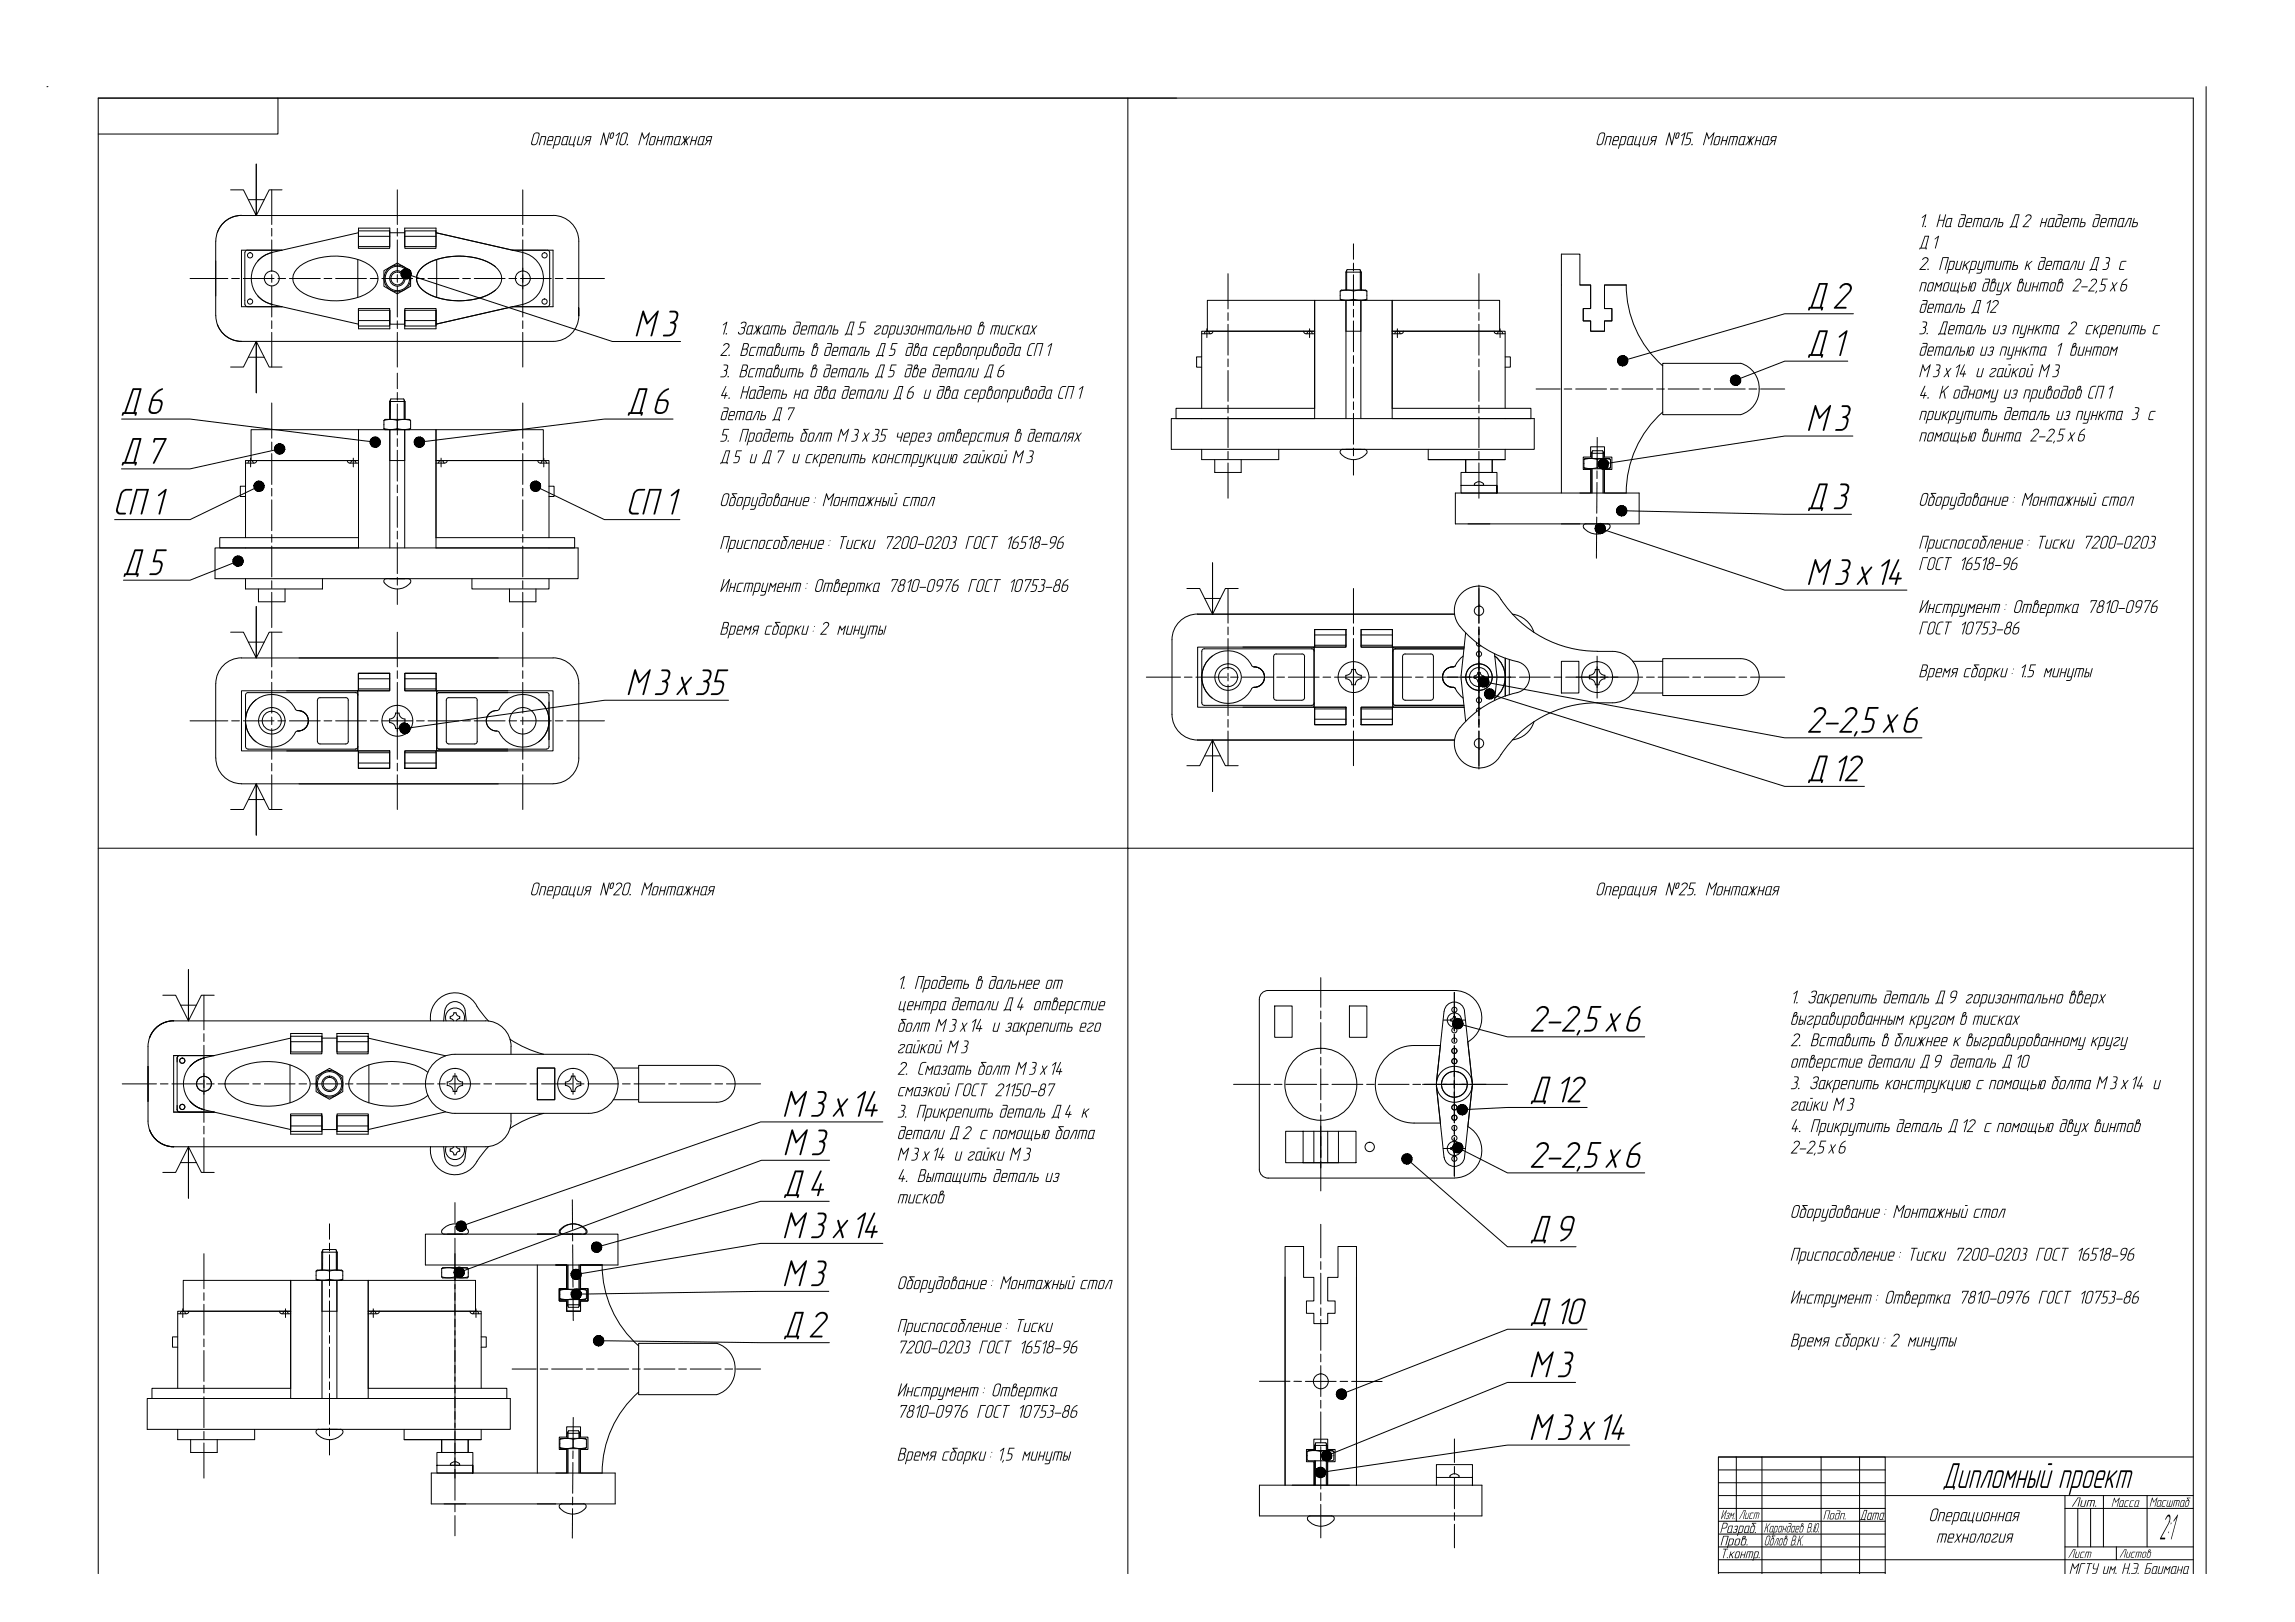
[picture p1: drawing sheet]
<svg xmlns="http://www.w3.org/2000/svg" width="841mm" height="594mm" viewBox="0 0 841 594" stroke-linecap="round" stroke-linejoin="round" font-family="sans-serif">
<!-- layer: 0 -->
<g fill="none" stroke="#000" stroke-width=".37">
<path d="M17.2 31.7h.1M36 35.9v540.5M803.8 35.9v540.5M808.5 31.7v544.7M131.4 86.6v3.7M131.4 83.6h11.4M148.3 83.6h11.5M572.2 93.1h6.8v11.3h3.9v8.6h-2.7v4.5h2.7v3.8h5.1v-3.8h2.7v-4.5h-2.7v-8.6h7.9M150.6 100.9l73.8 24.2h25M481.8 110v43.3M493.2 110v43.3M498.7 110v43.3"/>
<path d="M510.2 110v43.3M679.2 114.9h-25.2l-57.6 16.7M131.4 120.4h11.4M148.3 120.4h11.5M677.1 132.3h-23.1l-16.2 6.3M44.5 153.5h25.2l65.9 8.2M131.4 157.4v43.3M142.8 157.4v43.3M148.3 157.4v43.3M159.8 157.4v43.3M246.6 153.5h-25.1l-66 8.2M679 159.7h-25l-64.6 10"/>
<path d="M93.2 178.9l-23.5 11.4h-27.7M100.6 164.8l-30.9 6.9h-25.2M197.9 178.9l23.6 11.4h27.6M588.2 194.2l65.8 21.9h44.8M596.2 187.1l57.8 1.3h24.5M85.5 206.2l-15.8 6.3h-24.5M267 256.5h-45.5l-71.2 10.1M545.6 250.1l108.4 20.1h50.3M547.7 254.7l106.3 33.3h29.2M106.5 378.5h11.5M123.5 378.5h11.4M536.1 375.4l16.3 4.4h50.3"/>
<path d="M106.5 381.5v3.8M106.5 415.4h11.5M123.5 415.4h11.4M323.5 410.9h-44.8l-108 37.6M581.6 405.6a448.6 448.6 0 0 0-43.9 .7M303.9 440h-25.2l-58.3 16.3M304 425h-25l-108.9 40.4M517 425.7l35.4 30.9h25.2M535.9 421.2l16.5 8.4h50.3M196.9 452h6.8M323.5 455.4h-44.8l-65.7 11.1M106.5 469v43.2"/>
<path d="M118 469v43.2M123.5 469v43.2M134.9 469v43.2M203.7 463.3h4v8.7h-2.8v4.5h2.8v3.8h5v-3.8h2.7v-4.5h-2.7v-8.7h8M303.7 473h-25l-65.7 .9M221.2 491.1l57.5 .7h25.2M581.6 486.9h-29.2l-59.1 23M577.4 506.3h-25l-64.5 26.2M597.2 529.3h-44.8l-66.6 9.8M629.7 533.6h6.6v23.6M636.3 533.6h9.4v42.8M645.7 533.6h21.7v42.8"/>
<path d="M667.4 533.6h14.1v42.8M681.5 533.6h9.4v42.8M803.8 533.6h-174.1v42.8M629.7 552.5h61.2M629.7 557.2h61.2M690.9 547.8h112.9M756.7 547.8v28.6M756.7 552.5h47.1M690.9 571.3h112.9M756.7 566.6h47.1"/>
</g>
<!-- layer: 0.6 -->
<g fill="none" stroke="#000" stroke-width=".37">
<path d="M36 35.9h767.8M101.9 35.9v13.2h-65.9M413.3 35.9v274.8h-377.3M84.5 69.5h4.7l4.7 9.4v-18.8v18.8l4.8-9.4h4.6M88.5 78.9h114.2M91 73.1h5.8M202.7 78.9a9.4 9.4 0 0 1 9.4 9.4v27.3v-2.8M79.6 85.2a9.4 9.4 0 0 1 8.9-6.3 9.4 9.4 0 0 0-9.4 9.4v27.3a9.5 9.5 0 0 0 9.4 9.4M89.7 92.6v18.8M90.7 91.6a.95 .95 0 0 0-.9 .9M94.5 95.6a9.7 9.7 0 0 1 5.1-3.1 9.7 9.7 0 0 0-7.5 9.5 9.7 9.7 0 0 0 7.5 9.5 9.7 9.7 0 0 1-5.1-3.1M103.3 91.6h-14.8v20.7h14.8"/>
<path d="M108.8 98.5a21 21 0 0 1 16.9-4.5 17 17 0 0 1 11.8 5.1 4.9 4.9 0 0 1-1 6.9 22.6 22.6 0 0 1-17.5 3.9 15.4 15.4 0 0 1-11-5.6 4.6 4.6 0 0 1 .8-5.8zM131.1 95v14M131.3 84.6h11.5v6.4h-11.5zM131.4 83.6v6.7h11.4v-6.7M131.4 85.2l-31.8 7.3M131.4 86.6h11.4M140.7 99.1l4.9-2.8 4.9 2.8v5.7l-4.9 2.8-4.9-2.8zM142.8 85.2h5.5M148.3 83.6v6.7h11.5v-6.7M148.3 86.6h11.5M148.4 84.6h11.4v6.4h-11.4zM154.6 98a22.6 22.6 0 0 1 17.6-3.9 15.4 15.4 0 0 1 11 5.5 5.1 5.1 0 0 1-1.9 6.9 25.1 25.1 0 0 1-25.4 .5 5.4 5.4 0 0 1-2.3-7.9z"/>
<path d="M159.8 85.2l31.8 7.3M160 95v14M181.6 97.7a24.7 24.7 0 0 0-21.7-2.6 10.1 10.1 0 0 0-7.1 5.7 5.9 5.9 0 0 0 3.7 6.6 25.8 25.8 0 0 0 23.8-.2l1.3-1M187.8 91.6h14.9v20.7h-14.9M191.6 92.5a9.7 9.7 0 0 1 7.6 9.5 9.7 9.7 0 0 1-7.6 9.5l-31.8 7.2M200.5 91.6a.95 .95 0 0 1 .9 1v18.8a.95 .95 0 0 1-.9 .9M493.2 99.7v6.5M493.7 98.7h4.7l.4 1h-5.6zM498.8 99.7v6.5M572.2 93.1v87.5M79.6 118.8a9.4 9.4 0 0 0 8.9 6.2M89.8 111.4a.95 .95 0 0 0 .9 .9"/>
<path d="M99.6 111.5l31.8 7.2v-5h11.4v5h5.5v-5h11.5v5M131.3 113h11.5v6.4h-11.5zM131.4 113.7v6.7M131.4 117.4h11.4M142.8 113.7v6.7M148.3 113.7v6.7M148.3 117.4h11.5M148.4 113h11.4v6.4h-11.4zM159.8 113.7v6.7M188.1 112.3l-28.3 6.4M212.1 115.6a9.4 9.4 0 0 1-9.4 9.4h-114.2M481.8 110v39.5h-50.8v3.8h50.8"/>
<path d="M491.1 106.6v3l.4 .4h9l.4-.4v-3M491.1 106.6l.4-.4h9l.4 .4M491.2 109.6l1.3 .3h2.2a4.5 4.5 0 0 1 3.4 .1l2.8-.4M493.2 110v11.3h5.5v-11.3M496 106.6v3M496 106.6l-2-.3-2.8 .3M500.9 106.6l-2.1-.3-2.8 .3M510.2 110v11.3h39.3v-11.3h-107.1v11.3h39.4h-41.4v28.2M579 104.4h3.9v8.6h-2.7v4.5h2.7v3.8h5.1v-3.8h2.7v-4.5h-2.7v-8.6h7.9a39.5 39.5 0 0 0 13.4 29.6M84.5 134.4h4.7l4.7-9.4v18.9v-18.9l4.8 9.4h4.6M91 130.8h5.8M440.4 130.7h-1.9v3.8h1.9"/>
<path d="M440.4 122.2h3.1M443.2 122.2a.95 .95 0 0 0-.9-.9 .95 .95 0 0 0-1 .9M444.5 121.3a.95 .95 0 0 1-.9 .9M477.7 121.3a.95 .95 0 0 0 1 .9M478.6 122.2h3.2M480.9 122.2a.95 .95 0 0 0-1-.9 .95 .95 0 0 0-.9 .9M510.2 122.2h3.1M513.1 122.2a.95 .95 0 0 0-1-.9 .95 .95 0 0 0-1 .9M514.3 121.3a.95 .95 0 0 1-.9 .9M547.5 121.3a.95 .95 0 0 0 1 .9M548.4 122.2h3.2M550.7 122.2a.95 .95 0 0 0-1-.9 .95 .95 0 0 0-.9 .9"/>
<path d="M551.6 130.7h1.9v3.8h-1.9M637.9 133.1a9.9 9.9 0 0 1 6.8 9.4 9.9 9.9 0 0 1-6.8 9.4h-28.6v-18.8h28.6M131.4 157.4v39.5h-50.9v3.8h50.9M140.7 154v3l.4 .4h8.9l.5-.4v-3M140.7 154l.4-.4h8.9l.5 .4M140.7 157l1.4 .3h2.1a4.5 4.5 0 0 1 3.5 0l2.8-.3M142.8 147.1v6.5M142.8 157.4v11.3h5.5v-11.3M143.2 146.1h4.7l.5 1h-5.6zM145.6 154l-2.1-.4-2.8 .4M145.6 154v3M148.4 147.1v6.5"/>
<path d="M150.5 154l-2.1-.4-2.8 .4M159.8 157.4v11.3h39.3v-11.3h-107.1v11.3h39.4h-41.4v28.2M429.2 153.3h133v11.3h-133zM551.6 149.5v-28.2h-41.4v28.2h50.8v3.8h-50.8M609.3 150.9a39.5 39.5 0 0 0-13.4 29.7h-7.9v-8.7h2.7v-4.5h-2.7v-3.8h-5.1v3.8h-2.7v4.5h2.7v8.7h-3.9M90 178.1h-1.9v3.7h1.9M90 169.6h3.1M92.8 169.6a.95 .95 0 0 0-.9-1 .95 .95 0 0 0-1 1M94.1 168.7a.95 .95 0 0 1-1 .9M127.3 168.7a.95 .95 0 0 0 .9 .9M128.2 169.6h3.2M130.4 169.6a.95 .95 0 0 0-.9-1 .95 .95 0 0 0-1 1"/>
<path d="M162.6 169.6a.95 .95 0 0 0-.9-1 .95 .95 0 0 0-1 1M163.9 168.7a.95 .95 0 0 1-1 .9h-3.1M197.1 168.7a.95 .95 0 0 0 .9 .9M198 169.6h3.2M200.3 169.6a.95 .95 0 0 0-1-1 .95 .95 0 0 0-1 1M201.2 178.1h1.8v3.7h-1.8M440.4 164.6v3.7h28.2v-3.7M445.1 168.3v4.7h9.7v-4.7M492 164.6a.95 .95 0 0 0-.8 .5 .95 .95 0 0 0 .1 1 6 6 0 0 0 9.7-.5l-.3-.7-.7-.3h-8M523.4 164.6v3.7h28.2v-3.7M523.4 168.3h28.2M535.4 177.8h13.2v2.8v-7.6h-13.2v7.6h13.2"/>
<path d="M537.1 168.3v4.7h9.7v-4.7M540.6 177.8h2.8M540.6 177.7h-.2a1.31 1.31 0 0 1 2-1.2l1.2 .7-.2 .5M580.4 168.3v3l.4 .4h9l.4-.4v-3M580.4 168.3l.4-.4h9l.4 .4M580.4 171.3l1.4 .3h2.1a4.5 4.5 0 0 1 3.5 0l2.8-.3M583.2 166v1.9M583.2 171.7v8.9M583.6 165.1h3.7l.5 .9h-4.6zM585.3 168.3l-2.1-.4-2.8 .4M585.3 168.3v3M587.8 166v1.9"/>
<path d="M587.8 171.7v8.9M590.2 168.3l-2.1-.4-2.8 .4M201.2 196.9v-28.2h-41.4v28.2h50.8v3.8h-50.8M533.3 180.6h67.4v11.3h-67.4zM581.1 191.8a.95 .95 0 0 0-.8 .6 .95 .95 0 0 0 .1 1 6 6 0 0 0 9.6-.5l-.2-.7-.7-.4M78.8 200.7h133.1v11.2h-133.1zM90 211.9v3.8h28.2v-3.8M94.7 215.7v4.7h9.8v-4.7M141.6 211.9a.92 .92 0 0 0-.9 .6 .92 .92 0 0 0 .2 1 6 6 0 0 0 9.6-.5l-.2-.7-.7-.4h-8M172.9 211.9v3.8h28.3v-3.8M186.7 215.7v4.7h9.7v-4.7M434.9 215.5h4.7l4.7 9.4v-18.8v18.8l4.7-9.4h4.7"/>
<path d="M441.5 219.2h5.7M550 219.6a9.1 9.1 0 0 0-13.7-3 9.1 9.1 0 0 0-.2 14 38.3 38.3 0 0 0 20.7 12 5.8 5.8 0 0 1 3.7 5.8 5.8 5.8 0 0 1-4.6 5.3 36.4 36.4 0 0 0-22 14.5 9.1 9.1 0 0 0 4 12.1 9.1 9.1 0 0 0 12.2-3.9 42.2 42.2 0 0 1 35.2-19M550.1 219.5a42.2 42.2 0 0 0 35.2 19M84.5 231.5h4.7l4.7 9.5v-18.8v18.8l4.8-9.5h4.6M91 235.2h5.8M438.9 237h42.7v22h-42.7zM441.3 237.6h39.5M441.4 237.6a.95 .95 0 0 0-1 1v18.8l.3 .7 .7 .2M455.5 237h26.1v22h-26.1M467.7 239.6h9.4M467.7 239.5a.95 .95 0 0 0-1 1v15l.3 .7 .7 .2M477.1 239.5a.95 .95 0 0 1 1 1l-.1 15a.88 .88 0 0 1-.9 .9"/>
<path d="M480.6 237.6a.95 .95 0 0 1 1 1M481.8 230.6h11.4v6.4h-11.4zM481.8 230.6h11.4M481.8 236.3h11.5M481.8 232.6h11.5M498.7 236.3h11.5M498.7 232.6h11.5M498.8 230.6h11.5v6.4h-11.5zM498.8 230.6h11.4M510.4 237v22h26.1h-26.1v-22h26.1zM511.1 237.6h25.4M511.4 237.6a.95 .95 0 0 0-.9 1"/>
<path d="M514.9 239.6h9.4M514.9 239.5a.95 .95 0 0 0-.9 1v15l.3 .7 .6 .2M524.3 239.5a.95 .95 0 0 1 1 1v15l-.3 .7-.7 .2M533 224.9h-94.1a9.4 9.4 0 0 0-9.4 9.4v27.3a9.4 9.4 0 0 0 9.4 9.4h94.1M537.1 231.8l-1.7 16.2 1.7 16.2M541.1 235.4a.95 .95 0 0 0 .3 1.1 .95 .95 0 0 0 1.2 0M542 221.6h.1M547.7 239.5l.9 8.5-.9 8.6M554.2 224.9a9.5 9.5 0 0 1 7.9 6.8M585.3 238.6a19.4 19.4 0 0 1 9 .6 9.4 9.4 0 0 1 5.9 10.5 9.4 9.4 0 0 1-9.3 7.7h-5.6M88.5 253h42.6v22h-42.6zM93.8 256.3a9.6 9.6 0 0 0 0 15.4"/>
<path d="M105 253h26.1v22h-26.1M116.3 256.5v15.1M127.6 256.5v15a.95 .95 0 0 1-.9 1h-9.4l-.7-.3-.3-.7M127.6 256.5a.95 .95 0 0 0-.9-1l-9.4 .1a.88 .88 0 0 0-1 .9M130.2 253.6a.95 .95 0 0 1 1 1M130.4 253.7l-39.5-.1a.95 .95 0 0 0-.9 1v18.8l.6 .9 39.8 .1M131.3 246.6h11.5v6.4h-11.5zM131.3 246.6h11.5M131.4 252.3h11.4M131.4 248.6h11.4M148.3 252.3h11.5M148.3 248.6h11.5"/>
<path d="M148.4 246.6h11.4v6.4h-11.4zM148.4 246.6h11.4M160 253h42.7v22h-42.7zM160.7 253.7l39.6-.1a.95 .95 0 0 1 .9 1v18.8a.88 .88 0 0 1-.9 .9l-39.6 .1M161 253.6a.95 .95 0 0 0-1 1v18.8a.95 .95 0 0 0 1 .9M163.5 256.5v15a.95 .95 0 0 0 1 1M164.5 255.6h9.4M164.5 255.5a.95 .95 0 0 0-1 1M173.9 255.5a.95 .95 0 0 1 1 1M174.9 256.5v15a.95 .95 0 0 1-1 1M186.1 253h-26.1v22h26.1M197.4 256.3a9.6 9.6 0 0 1 0 15.4"/>
<path d="M441.3 258.3h39.5M443.2 241.2a9.8 9.8 0 0 1 15.8 2.9 3.9 3.9 0 0 1 4.4 3.9 3.9 3.9 0 0 1-4.4 3.9 9.7 9.7 0 0 1-14.3 4.1 9.7 9.7 0 0 1-1.5-14.8zM444.2 240.3a9.6 9.6 0 0 0 0 15.4M467.7 256.5h9.4M481.6 257.4a.95 .95 0 0 1-1 .9M481.8 259h11.4v6.4h-11.4zM481.8 259.7h11.5M493.2 247.3v1.4M493.2 247.3a2.11 2.11 0 0 0 2.2-2.1h1.3a2.18 2.18 0 0 0 2.1 2.1v1.4a2.11 2.11 0 0 0-2.1 2.1M493.2 248.6a2.18 2.18 0 0 1 2.2 2.2M495.4 250.8h1.3M498.7 259.7h11.5"/>
<path d="M498.8 259h11.5v6.4h-11.5zM510.5 257.4a.95 .95 0 0 0 .9 .9M511.1 258.3h25.4M514.9 256.5h9.4M532.5 244.3a3.7 3.7 0 0 0-3.9 3.7 3.7 3.7 0 0 0 3.9 3.7M532.5 251.7l.7 .3a9.7 9.7 0 0 0 3 3.7M536.2 240.3a9.7 9.7 0 0 0-3 3.6l-.7 .3M542.4 246.3h-.8l-.3 .7-1 .6-.1 .8 .8 .3 .6 1 .8 .1M542.4 246.3l.3 .7 1.1 .6-.1 .8-1 .5-.3 .8M542.6 259.5a.95 .95 0 0 0-1.2 0 .95 .95 0 0 0-.3 1.1M547.8 240.3a9.6 9.6 0 0 1 0 15.4M551.6 241.1v13.8"/>
<path d="M553.1 241.6v12.9M572.2 242.2h6.4v11.6h-6.4zM582.4 247.3v1.4M582.5 248.6a2.18 2.18 0 0 1 2.1 2.2M584.6 250.8h1.3M585.9 245.2h-1.3a2.18 2.18 0 0 1-2.1 2.1M585.9 245.2a2.18 2.18 0 0 0 2.2 2.1M588.1 247.3v1.4M588.1 248.6a2.18 2.18 0 0 0-2.2 2.2M598.3 242.2h11M598.3 253.8h11M609.3 241.2h28.6a6.8 6.8 0 0 1 6.8 6.8 6.8 6.8 0 0 1-6.8 6.7h-28.6z"/>
<path d="M79.1 277.7v-27.3a9.4 9.4 0 0 1 9.4-9.4l114.2-.1a9.4 9.4 0 0 1 9.4 9.5v27.3M79.1 277.6a9.4 9.4 0 0 0 9.4 9.4M109.1 267.7a3.8 3.8 0 0 0 3.9-4.1 3.8 3.8 0 0 0-4.4-3.5 9.7 9.7 0 0 0-13.1-4.9 9.7 9.7 0 0 0-4.3 13.3 9.7 9.7 0 0 0 13.4 3.7l2.4-2.1 1.4-2.1 .7-.3M131.2 273.4a.95 .95 0 0 1-1 .9M131.3 275h11.5v6.4h-11.5zM131.4 275.7h11.4M131.4 279.5h11.4M142.8 263.3v1.4M142.8 263.3a2.11 2.11 0 0 0 2.1-2.1h1.3a2.18 2.18 0 0 0 2.2 2.1v1.4a2.11 2.11 0 0 0-2.2 2.1l-1.3 .1a2.11 2.11 0 0 0-2.1-2.2M148.3 275.7h11.5M148.3 279.5h11.5M148.4 275h11.4v6.4h-11.4z"/>
<path d="M164.5 272.5h9.4M182.1 267.7a3.8 3.8 0 0 1-3.9-4.1 3.8 3.8 0 0 1 4.4-3.5 9.7 9.7 0 0 1 13.1-4.9 9.7 9.7 0 0 1 4.3 13.3 9.7 9.7 0 0 1-13.4 3.7l-2.4-2.1-1.4-2.1-.7-.3M212.1 277.6a9.4 9.4 0 0 1-9.4 9.4M441.5 276.8h5.7M481.8 265.4h11.4M481.8 263.4h11.5M498.7 263.4h11.5M498.8 265.4h11.5M542 274.3h.1M562.2 264.3a9.4 9.4 0 0 1-7.9 6.7M84.5 296.5h4.7l4.7-9.4v18.8v-18.8l4.8 9.4h4.6M88.5 287.1h114.2"/>
<path d="M91 292.8h5.8M131.3 281.4h11.5M148.4 281.4h11.4M434.9 280.4h4.7l4.7-9.4v18.9v-18.9l4.7 9.4h4.7M803.8 310.7h-390.5v265.7M59.7 364.5h4.7l4.7 9.4v-18.8v18.8l4.7-9.4h4.7M63.6 373.9h114.3M63.7 373.9a9.4 9.4 0 0 0-8.9 6.2M63.7 373.9a9.4 9.4 0 0 0-9.5 9.4v27.3a9.4 9.4 0 0 0 9.5 9.4M66.2 368.2h5.8M106.5 379.5h11.5v6.5h-11.5zM106.5 378.5v6.8h11.5v-6.8"/>
<path d="M123.5 378.5v6.8h11.4v-6.8M123.5 379.5h11.4v6.5h-11.4zM157.8 373.9a9.1 9.1 0 0 1 6.7-10 9.1 9.1 0 0 1 10.8 5.4l3.7 4.7M163.5 373.9a3.5 3.5 0 0 1 3.2-4.7 3.5 3.5 0 0 1 3.3 4.7M165 372.3v.8M165 373.1l.7 .2 .5 .6M166.3 371l.8-.1 .3 .8 1.1 .6M166.3 370.9l-.2 .8-1.1 .6M168.5 372.3v.8M168.5 373.1l-.8 .2-.5 .6M170.4 370.2l.5 3.7M170.5 370.2a3.7 3.7 0 0 0-3.8-3.4 3.7 3.7 0 0 0-3.7 3.4l-.4 3.7"/>
<path d="M177.9 373.9a9.4 9.4 0 0 1 9.4 9.4v2.9M464.7 362.8h68.2M464.7 362.8a3.2 3.2 0 0 0-3.2 3.2v62.3M467.1 368.5h6.4v11.4h-6.4zM494.5 368.5h6.4v11.4h-6.4zM529.2 370.4l-2.8 26M529.2 370.4a3.7 3.7 0 0 1 3.8-3.4 3.7 3.7 0 0 1 3.7 3.4l2.8 27.4M531.6 373.3l.1 .6a1 1 0 0 1 1 1h.6a.99 .99 0 0 1 1-1v-.6M531.7 373.3a1 1 0 0 0 1-1h.6a.99 .99 0 0 0 1 1M532.9 370.8h.1M533 362.8a10.1 10.1 0 0 1 9.7 7.5 10.1 10.1 0 0 1-4.8 11.3M65.9 386.6a.95 .95 0 0 0-1 .9v18.9a.95 .95 0 0 0 1 .9"/>
<path d="M69.7 390.6a9.7 9.7 0 0 1 5.1-3.1 9.7 9.7 0 0 0-7.6 9.5 9.7 9.7 0 0 0 7.6 9.4 9.7 9.7 0 0 1-5.1-3M78.5 386.6h-14.9v20.7h14.9M83.9 393.5a20.1 20.1 0 0 1 14.8-4.7 18.4 18.4 0 0 1 14 5.3 4.9 4.9 0 0 1-1 6.9 22.8 22.8 0 0 1-17.6 3.9 17.4 17.4 0 0 1-10.2-4.4 4.8 4.8 0 0 1 0-7zM106.3 390v13.9M106.5 380.2l-31.8 7.3M106.5 381.5h11.5M115.8 394.2l4.9-2.9 4.9 2.9v5.6l-4.9 2.8-4.9-2.8zM118 380.2h5.5M123.5 381.5h11.4M134.9 380.2l28.4 6.5M135.2 390v13.9M156.8 392.7a24.7 24.7 0 0 0-21.7-2.7 10.1 10.1 0 0 0-7.2 5.8 5.9 5.9 0 0 0 3.8 6.6 26 26 0 0 0 23.8-.2l1.3-1"/>
<path d="M159.1 389.3l2.9-2.1a10.8 10.8 0 0 1 4.7-1h49a10.8 10.8 0 0 1 10.8 10.8 10.8 10.8 0 0 1-10.8 10.8h-49a10.8 10.8 0 0 1-10-6.7 10.8 10.8 0 0 1 2.4-11.8zM166 394.2l1.4-.1a2.18 2.18 0 0 0 2.1 2.2M166.1 394.1a2.18 2.18 0 0 1-2.2 2.2v1.3a2.11 2.11 0 0 1 2.2 2.2M169.5 396.3v1.3M169.5 397.6a2.18 2.18 0 0 0-2.1 2.2h-1.4M186.9 380.6l5.9 3.3 6.4 2.2M196.9 391.2h6.4v11.6h-6.4zM209.4 394.2l1.3-.1a2.18 2.18 0 0 0 2.1 2.2v1.3a2.11 2.11 0 0 0-2.1 2.2h-1.3M209.4 394.1a2.18 2.18 0 0 1-2.2 2.2v1.3a2.11 2.11 0 0 1 2.2 2.2M224.8 391.2h9.2M262.6 390.2h-28.6v13.5h28.6M262.6 390.2a6.8 6.8 0 0 1 6.8 6.8 6.8 6.8 0 0 1-6.8 6.7"/>
<path d="M526.4 396.4l1.5-13.5h-9.7a14.2 14.2 0 0 0-14.2 14.2 14.2 14.2 0 0 0 14.2 14.2h9.7l-1.5-13.5 2.8 26.1M526.4 396.4v1.4M539.5 397.8l-2.8 26.1a3.7 3.7 0 0 1-3.7 3.3 3.7 3.7 0 0 1-3.8-3.3M54.8 413.8a9.4 9.4 0 0 0 8.9 6.2M74.7 406.5l31.8 7.2v-5.1h11.5v5.1h5.5v-5.1h11.4v5.1l28.4-6.5M106.5 408h11.5v6.4h-11.5zM106.5 408.6v6.8M106.5 412.4h11.5M118 408.6v6.8M123.5 408.6v6.8M123.5 412.4h11.4M123.5 408h11.5v6.4h-11.5z"/>
<path d="M134.9 408.6v6.8M163.5 420a3.5 3.5 0 0 0 3.2 4.7 3.5 3.5 0 0 0 3.3-4.7M179 420l-2.7 3.3a15 15 0 0 1-6.1 6.3 9 9 0 0 1-12.4-9.6M187.3 407.8a10.4 10.4 0 0 1-4 10.5l-1 .6a9.4 9.4 0 0 1-4.4 1.1M199.2 407.8l-6.4 2.2-5.9 3.3M224.8 402.8h9.2M471.1 414.3h6.4v11.6h-6.4zM477.5 414.3h13M481.5 414.3v11.6M486.6 414.3v11.6M490.5 414.3h6.4v11.6h-6.4zM532.7 419.4a1 1 0 0 1-1.1 1l.1 .5a1 1 0 0 1 1 1.1l.6-.1a.92 .92 0 0 1 1-.9v-.6a.99 .99 0 0 1-1-1"/>
<path d="M532.7 419.4h.5M537.9 412.6a10.1 10.1 0 0 1 4.8 11.4 10.1 10.1 0 0 1-9.7 7.4M59.7 429.4h4.7l4.7-9.4v18.9v-18.9l4.7 9.4h4.7M63.6 420h114.3M66.2 425.8h5.8M162.6 420l.4 3.7a3.7 3.7 0 0 0 3.7 3.3 3.7 3.7 0 0 0 3.8-3.3M165 421.6l.8 .3 .5 1.1M166.2 420l-.5 .6-.7 .2v.9M167.2 420l.5 .6 .8 .2v.9M168.5 421.6l-.8 .3-.6 1.1h-.8M170.9 420l-.5 3.7M461.5 428.3a3.2 3.2 0 0 0 3.2 3.2"/>
<path d="M464.7 431.5h68.2M477.5 425.9h13M532.9 423.5h.1M117.9 458.6v6.6M118.4 457.7h4.7l.4 .9h-5.6zM123.5 458.6v6.6M155.9 452h70.6v11.3h-70.6zM162.8 452a.95 .95 0 0 1-.9-.5 .95 .95 0 0 1 .1-1 6 6 0 0 1 9.7 .5l-.3 .7-.7 .3h-8M196.9 452h6.8M205.9 452a.92 .92 0 0 1-.9-.5 .92 .92 0 0 1 .2-1 6 6 0 0 1 9.6 .5l-.2 .7-.7 .3M206.2 452a.92 .92 0 0 1-.9-.5 .92 .92 0 0 1 .2-1 6 6 0 0 1 9.6 .5l-.2 .7-.7 .3h-8M106.5 469v39.5h-50.8v3.7h50.8"/>
<path d="M115.8 465.6l.5-.4h8.9l.4 .4v3l-.4 .4h-8.9l-.5-.4zM115.9 468.5l1.4 .3h2.1a4.5 4.5 0 0 1 3.4 .1l2.8-.4M118 469v11.3h5.5v-11.3M120.7 465.6l-2-.4-2.8 .4M120.7 465.6v3M125.6 465.6l-2.1-.4-2.8 .4M134.9 469v11.3h39.4v-11.3h-107.1v11.3h39.3h-41.4v28.2M161.9 464.7v3M161.9 467.7l.3 .4h9l.4-.4M161.9 464.7l.3-.4h9l.4 .4M161.9 467.6l2.7 .4 2.1-.4M166.7 464.7l-2.1-.4-2.7 .4"/>
<path d="M166.7 464.7v3M166.7 467.6l2.8 .4 2.1-.4M171.6 464.7l-2.1-.4-2.8 .4M171.6 464.7v3M196.9 463.3v76.2M203.7 463.3h4v8.7h-2.8v4.5h2.8v3.8h5v-3.8h2.7v-4.5h-2.7v-8.7h8a39.5 39.5 0 0 0 13.3 29.6M205.2 472.6l.3-.4h9l.4 .4v3l-.4 .4h-9l-.3-.4zM205.2 475.6l2.8 .4 2.1-.4M207.7 463.3v8.7h-2.8v4.5h2.8v3.8h5v-3.8h2.7v-4.5h-2.7v-8.7M207.9 477.9h4.6l-.5 .9h-3.7zM207.9 463.3v8.9M207.9 476v1.9"/>
<path d="M210 472.6v3M210.1 475.6l2.8 .4 2-.4M212.5 463.3v8.9M212.5 476v1.9M214.9 472.6l-1.3-.3h-2.1a4.5 4.5 0 0 1-3.5-.1l-2.8 .4M470.9 467.7v76.3v-87.4h6.8v11.3h3.8v8.6h-2.7v4.5h2.7v3.8h5.1v-3.8h2.7v-4.5h-2.7v-8.6h3.7v-11.3h6.8v87.4v-76.3M65.1 489.7h-1.9v3.7h1.9M68 481.2a.95 .95 0 0 0-1-1 .95 .95 0 0 0-.9 1M69.2 480.2a.95 .95 0 0 1-.9 1h-3.2M102.4 480.2a.95 .95 0 0 0 1 1h3.1M105.6 481.2a.95 .95 0 0 0-1-1 .95 .95 0 0 0-.9 1M137.8 481.2a.95 .95 0 0 0-1-1 .95 .95 0 0 0-.9 1"/>
<path d="M139 480.2a.95 .95 0 0 1-.9 1h-3.2M172.2 480.2a.95 .95 0 0 0 1 1h3.1M175.4 481.2a.95 .95 0 0 0-1-1 .95 .95 0 0 0-.9 1M176.3 489.7h1.9v3.7h-1.9M262.6 492h-28.6v18.8h28.6M262.6 492a9.9 9.9 0 0 1 6.8 9.4 9.9 9.9 0 0 1-6.8 9.4M53.9 512.2h133.1v11.3h-133.1zM176.3 508.5v-28.2h-41.4v28.2h50.8v3.7h-50.8M234 509.9a39.5 39.5 0 0 0-13.3 29.6h-8v-8.6h2.7v-4.5h-2.7v-3.8h-5v3.8h-2.8v4.5h2.8v8.6h-4M65.1 523.5v3.8h28.2v-3.8M69.9 527.3v4.7h9.7v-4.7M124.7 523.5h-8a.95 .95 0 0 0-.8 .5 .95 .95 0 0 0 .1 1"/>
<path d="M124.7 523.5a.97 .97 0 0 1 .9 .5 .97 .97 0 0 1-.1 1.1 6.1 6.1 0 0 1-9.4 0M148.1 523.5v3.8h28.2v-3.8M148.1 527.3h28.2M158 539.5h67.4v11.3h-67.4zM160.1 536.7h13.2v2.8v-7.5h-13.2v7.5h13.2M161.9 527.3v4.7h9.6v-4.7M165.4 535.9a1.91 1.91 0 0 1 3 .6l-3.1 .2-.3-.4zM205.2 530.2l2.8 .3 2.1-.3M207.9 525v1.8M207.9 530.6v8.9M208.3 524h3.7l.5 1h-4.6zM210 527.2v3"/>
<path d="M210.1 527.2l-2.1-.4-2.8 .4M210.1 530.2l2.8 .3 2-.3M212.5 525v1.8M212.5 530.6v8.9M214.9 527.2l-.4-.4h-9l-.3 .4v3l.3 .4h9l.4-.4M214.9 527.2v3M214.9 527.2l-2-.4-2.8 .4M479 531.7v3l.4 .3h9l.4-.3v-3M479 531.7l.4-.4h9l.4 .4M481.7 529.4v1.9M481.7 535v9M482.2 528.4h3.7l.4 1h-4.6z"/>
<path d="M483.9 531.6l-2.1-.3-2.7 .3M483.9 531.7v3M486.3 529.4v1.9M486.3 535v9M488.8 531.6l-2.1-.3-2.8 .3M205.9 550.8a.92 .92 0 0 0-.9 .5 .92 .92 0 0 0 .2 1 6 6 0 0 0 9.6-.4l-.2-.8-.7-.3M461.5 544h81.6v11.2h-81.6zM479.3 556.8a6.1 6.1 0 0 0 9.5 0M480.1 555.2a.95 .95 0 0 0-.9 .6 .95 .95 0 0 0 .1 1M481.5 544v-8.6h-2.7v-4.5h2.7v-3.8h5.1v3.8h2.7v4.5h-2.7v8.6M488 555.2a.95 .95 0 0 1 .9 .6 .95 .95 0 0 1-.2 1M526.4 541.1h13.2v2.9v-7.6h-13.2v7.6"/>
<path d="M531.6 541.1h2.8M531.6 541.1l-.2-.1a1.31 1.31 0 0 1 2-1.2l1.3 .8-.3 .5M770.8 547.8v18.8M786.8 547.8v18.8M775.6 566.6v4.7"/>
<circle cx="91.6" cy="93.5" r=".95"/>
<circle cx="199.6" cy="93.5" r=".95"/>
<circle cx="91.6" cy="110.5" r=".95"/>
<circle cx="99.6" cy="102" r="2.73"/>
<circle cx="145.6" cy="102" r="2.82"/>
<circle cx="145.6" cy="102" r="2.35"/>
<circle cx="145.6" cy="102" r="4.5"/>
<circle cx="145.6" cy="102" r="4.9"/>
<circle cx="191.6" cy="102" r="2.73"/>
<circle cx="199.6" cy="110.5" r=".95"/>
<circle cx="542" cy="239.5" r=".95"/>
<circle cx="542" cy="223.7" r="1.71"/>
<circle cx="450" cy="248" r="3.5"/>
<circle cx="450" cy="248" r="4.8"/>
<circle cx="496" cy="248" r="5.7"/>
<circle cx="542" cy="248" r="3.5"/>
<circle cx="542" cy="256.5" r=".95"/>
<circle cx="542" cy="248" r="4.8"/>
<circle cx="585.3" cy="248" r="5.7"/>
<circle cx="99.6" cy="264" r="3.5"/>
<circle cx="99.6" cy="264" r="4.8"/>
<circle cx="145.6" cy="264" r="5.7"/>
<circle cx="191.6" cy="264" r="4.8"/>
<circle cx="542" cy="272.3" r="1.71"/>
<circle cx="533" cy="373.6" r="2.6"/>
<circle cx="533" cy="369.8" r=".95"/>
<circle cx="533" cy="377.4" r=".95"/>
<circle cx="66.8" cy="388.5" r=".95"/>
<circle cx="74.8" cy="397" r="2.73"/>
<circle cx="120.8" cy="397" r="2.82"/>
<circle cx="120.8" cy="397" r="2.35"/>
<circle cx="120.8" cy="397" r="4.5"/>
<circle cx="120.8" cy="397" r="4.9"/>
<circle cx="166.7" cy="397" r="5.7"/>
<circle cx="210" cy="397" r="5.7"/>
<circle cx="484" cy="397.1" r="13.2"/>
<circle cx="533" cy="397.1" r="6.6"/>
<circle cx="533" cy="381.1" r=".95"/>
<circle cx="533" cy="388.7" r=".95"/>
<circle cx="533" cy="384.9" r=".95"/>
<circle cx="533" cy="397.1" r="4.7"/>
<circle cx="66.8" cy="405.4" r=".95"/>
<circle cx="533" cy="409.4" r=".95"/>
<circle cx="533" cy="405.6" r=".95"/>
<circle cx="533" cy="413.1" r=".95"/>
<circle cx="533" cy="416.9" r=".95"/>
<circle cx="501.9" cy="420.1" r="1.71"/>
<circle cx="533" cy="420.6" r="2.6"/>
<circle cx="533" cy="424.4" r=".95"/>
<circle cx="484" cy="505.9" r="2.73"/>
</g>
<!-- layer: 0.3 -->
<g fill="none" stroke="#000" stroke-width=".37">
<path d="M493.5 99v7.2M498.5 99v7.2M143.1 146.4v7.2M148.1 146.4v7.2M583.5 165.4v2.5M583.5 171.7v8.9M587.4 165.4v2.5M587.4 171.7v8.9M477.5 425.9h13M118.3 457.9l-.1 7.3M123.2 457.9v7.3M208.2 463.3v8.9"/>
<path d="M208.2 476v2.5M212.1 463.3v8.9M212.1 476v2.5M208.2 524.3v2.5M208.2 530.6v8.9M212.1 524.3v2.5M212.1 530.6v8.9M482.1 535l-.1 9M482.1 528.8v2.5M486 528.7v2.6M486 535v9M629.7 538.4h61.2"/>
<path d="M629.7 543.1h61.2M629.7 547.8h61.2M761.4 552.5v14.1M766.1 552.5v14.1M629.7 561.9h61.2M629.7 566.6h61.2M629.7 576h61.2M629.7 571.3h61.2"/>
</g>
<g fill="#000">
<path d="M198.3 49.9h1.6l.3 .3-.9 3-.1-.2 .5-2.8h-1.1l-.8 2.8-.3 .2zM209.1 49.9h.3l-.7 2.7 .1 .3h1.1l.8-2.9 .3-.1-.8 4v-.7h-1.5l-.4-.3zM212.1 49.9l.3 .1-.7 2.5 .2 .4h1.1l.8-3h.3l-.9 3.3h-1.5l-.3-.3zM225.6 49.6l1.6-1.1-1.3 4.7-.2-.2 1.1-3.9-1.1 .8zM235.1 48.6l.3-.1 .7 2 1.9-2 .2 .1-1.4 4.6-.1-.2 1-3.7-1.6 1.7-.8-1.7-1 3.7-.4 .1zM241.2 49.9h.3l-.4 1.4h1.4l.3-1.3 .4-.1-1 3.3-.2-.2 .4-1.3h-1.3l-.4 1.3-.4 .1zM243.9 49.9l2.8 .1-.8 3.2-.2-.2 .7-2.6-.1-.2h-.8l-.9 3-.2-.2 .8-2.8h-1l-.8 2.8-.4 .2zM250.3 49.9h.3l.5 1.3 .4-1.3h.3l-.4 1.3 1.3-1.3h.3l-1.4 1.6 .6 1.5-.2 .2-.7-1.4-.4 1.3h-.3l.3-1.3-1.5 1.4 1.4-1.7zM253.7 49.9l.2 .1-.3 1.3h1.3l.4-1.3 .3-.1-1 3.3-.1-.2 .3-1.3h-1.3l-.4 1.3-.3 .1zM588.8 49.9h1.5l.3 .3-.8 3-.2-.2 .6-2.8h-1.2l-.7 2.8-.4 .2zM599.5 49.9l.3 .1-.6 2.5 .1 .4h1.1l.8-2.9 .3-.1-.8 4-.2-.1 .2-.6h-1.5l-.4-.3zM602.5 49.9l.4 .1-.7 2.6 .1 .3h1.1l.8-2.9 .4-.1-1 3.3h-1.4l-.4-.4z"/>
<path d="M616.1 49.6l1.6-1.1-1.3 4.7-.2-.2 1-3.9-1 .8zM618.4 48.6h2.1l-.3 .2h-1.5l-.5 1.7h1l.4 .4 .1 .6-.4 1.1-.8 .6h-1.2l.1-.3 1.5-.3 .5-1.1-.3-.6-1.3-.1zM625.3 48.6l.3-.1 .7 2 1.8-2 .2 .1-1.3 4.6-.2-.2 1-3.7-1.6 1.7-.8-1.7-1 3.7-.3 .2zM631.3 49.9h.3l-.3 1.4h1.3l.4-1.4h.3l-1 3.3-.1-.2 .3-1.3h-1.3l-.4 1.3-.3 .2zM634 49.9l2.8 .1-.7 3.2-.2-.2 .7-2.6-.2-.2h-.8l-.9 3-.2-.2 .8-2.8h-1l-.8 2.8-.3 .2zM640.4 49.9h.3l.5 1.3 .4-1.3h.3l-.3 1.3 1.2-1.3h.3l-1.4 1.6 .6 1.5-.2 .2-.7-1.4-.3 1.3h-.4l.4-1.3-1.5 1.4 1.3-1.7zM643.8 49.9h.3l-.4 1.4h1.4l.3-1.3 .4-.1-1 3.3-.2-.2 .4-1.3h-1.3l-.5 1.4h-.3zM704.3 79.6l1.6-1.1-1.4 4.7 1-4.1-1.1 .7zM704.7 94.6l1.1-.4 .9 .7-.4 1.1-2.4 2.5 1.9 .2-2.4 .2v-.3l2.9-3.2v-.5l-.6-.4-1.3 .7zM709 87.4l1.4-1.1 .2 .1-1.3 4.6-.2-.1 1-4-1 .8zM710.8 78.6h.4l-.5 1.9h1.6l.5-1.9 .4-.1-1.3 4.7-.3-.2 .6-2.2h-1.6l-.8 2.4zM711.9 94.2l2.3 .1-1.2 4.5-.3-.1 1.1-4.2h-1.7l-1.1 4.2-.3 .2z"/>
<path d="M717.3 95.6l.2 .1-.5 2.8h1.1l.8-2.8 .3-.1-.9 3.3h-1.5l-.3-.4zM719.9 95.6l.3 .1-.4 1.4 2.1-1.5-1.4 1.4 .6 1.6-.2 .3-.8-1.7-.4 .4-.3 1.2h-.4zM723.6 79.9l2.4-.1 .4 .2-.7 3.2-.3-.2 .8-2.6-.3-.2h-.7l-1 3 .7-3h-1l-.8 2.8-.3 .2zM725.3 95.7h.3l-.7 2.7 1.3 .1 .7-2.8 .4-.1-1.1 4.2-.7 .4h-1.2l.2-.3h1.2l.4-1h-1.2l-.4-.4zM728 95.6l2.5-.1 .3 .3-.7 3h-.3l.7-2.6-.1-.3h-.8l-.9 3-.2-.2 .7-2.8h-1l-.7 2.8-.4 .1zM730.7 79.9h1.3l-.8 3.2-.4-.1 .8-2.8h-.7l-1.4 2.9-.3 .1zM731.8 95.5l.2 .2-.7 2.6 .1 .2h1.2l.7-2.8 .4-.1-1 3.3h-1.4l-.4-.4zM734.4 95.6l2.5-.1 .3 .3-.7 3h-.3l.7-2.6-.1-.3h-.8l-1 3-.1-.2 .7-2.8h-1l-.7 2.8-.4 .1zM742.5 78.9l1.1-.4 .9 .6-.2 1-2.6 2.8h1.8v.2l-2.2 .1-.1-.3 2.9-3.3-.5-.7h-.5l-.9 .6zM742.8 95.6l.3 .1-.4 1.4 1.9-1.6 .2 .2-1.5 1.3 .7 1.7-.2 .2-.8-1.7-.4 .4-.4 1.2h-.3zM748.3 80l.3-.1-.3 1.5h1.3l.4-1.4 .3-.1-.9 3.3-.3-.2 .4-1.3h-1.3l-.4 1.3-.3 .2zM752.9 95.6l2.5-.1 .3 .3-.7 3-.3-.1 .7-2.5-.1-.3h-.8l-.9 3-.2-.2 .7-2.8h-1l-.7 2.8-.4 .1z"/>
<path d="M759.1 79.9l2.4-.1 .4 .3-.7 3.1-.2-.2 .6-2.5-.2-.3h-.7l-1 3 .7-3h-1.1l-.7 2.8-.4 .1zM759.9 95.7l1.4-.1-.9 3.1-.3 .1 .8-2.9h-.7l-1.7 3zM762.1 95.5l.2 .2-.6 2.8h1.2l.7-2.8 .4-.1-1 3.3h-1.5l-.2-.3zM771.6 94.3l1-.1 .6 .3-.1 1.3a.48 .48 0 0 0-.5 .4 .48 .48 0 0 0 .3 .6l-.3 1.3-.4 .6-1.8 .1 .3-.3 1.3-.1 .6-1.2-.1-.5-.7-.3 1-.7 .1-.8-.2-.3zM772.9 79.9l2.4-.1 .4 .3-.7 3.1-.2-.2 .6-2.5-.2-.3h-.7l-1 3 .7-3h-1.1l-.7 2.8-.4 .1zM777.2 96l.6-.5 1.4 .1-.1 .3h-1.4l-.3 .3-.5 2.2 1.4 .1v.4h-1.4l-.4-.4zM780 79.9h1.3l-.8 3.1-.4 .2 .8-3h-.7l-1.6 3-.2-.2zM245.4 113.9l1.7-.1a1.46 1.46 0 0 1 1.4 2l-.2 1-.8 1a.39 .39 0 0 0-.2 .4 .39 .39 0 0 0 .4 .3l.2 .9-.5 1.8-.9 1.4-1.2 .6h-2.1l-.3-.2 .4-.5h1.7a1.8 1.8 0 0 0 1.7-1.3l.4-1.4a1.01 1.01 0 0 0-1-1.3l-.6-.1 .3-.6a1.82 1.82 0 0 0 1.9-1.3l.2-.7a.98 .98 0 0 0-1-1.3h-1.5zM282.9 119.2h2.5l.3 .2-.7 3.1h-.3l.7-2.7-.2-.3h-.7l-1 3 .7-3h-1.1l-.7 2.9-.4 .1zM296.7 119.2h2.5l.3 .2-.7 3.1-.3-.1 .7-2.7-.2-.2h-.7l-1 3 .7-3h-1.1l-.7 2.9-.4 .1zM339.8 119.2h2.4l.4 .3-.7 3-.3-.1 .7-2.6-.2-.3h-.8l-.9 3 .6-3h-1l-.8 2.9-.3 .1zM363.7 119.2h2.5l.3 .2-.7 3.1-.3-.1 .7-2.7-.2-.2h-.7l-.8 2.9-.2 .1 .6-3h-1l-.8 2.9-.3 .1z"/>
<path d="M674.6 104.6l1-.7 1.5-.2 1 .5 .5 .8 .1 .6-.6 1.4-5 5.4h3.4a.35 .35 0 0 1 .2 .4 .35 .35 0 0 1-.4 .3h-4l-.3-.4 5.3-5.7a1.53 1.53 0 0 0 0-2.5 1.53 1.53 0 0 0-2.3 .6l-.3 .4a.36 .36 0 0 1-.6 .1 .36 .36 0 0 1 .2-.6zM704.3 103.4h1.3l.4 .3-.8 3.1-.2-.1 .7-2.7-.2-.3h-1.1l-.7 2.9-.4 .1zM704.5 117.9l1-.2 .6 .4-.1 1.4a.39 .39 0 0 0-.5 .2 .39 .39 0 0 0 .3 .5l-.1 1.2-.5 .8-.8 .3-1.1-.1 .2-.3 1.5-.2 .5-1.1-.1-.6-.7-.3 .9-.5 .2-1.1zM709.6 111.3l2.5-.1 .3 .2-.7 3.1h-.3l.7-2.6-.1-.3h-.8l-1 3-.1-.2 .7-2.8h-1l-.7 2.8-.4 .1zM709.6 103.4h.3l.5 1.4 1.2-1.4h.3l-1 3.4-.2-.2 .7-2.5-1.2 1.2-.5-1.2-.6 2.5-.4 .1zM715.2 103.5l.4-.1-.7 2.9 .9 .1 1-3-.6 3h1l.7-2.9 .3-.1-.7 3 .3 .1-.2 .8h-.3l.1-.5h-2.5l-.3-.3zM716.6 111.3h1.3l-.8 3.1-.3 .1 .8-2.9h-.8l-1.6 3zM717.2 119.2l2.5-.1 .4 .2-.8 3.1-.3-.1 .8-2.6-.2-.3h-.8l-.9 3.1-.2-.2 .8-2.9h-1l-.8 2.9-.3 .1zM728.1 110.9l1.4-1 .2 .1-1.3 4.6-.3-.2 1.1-4-.9 .8h-.2zM730.3 110.5l.8-.6h.8l.5 .4 .1 .7-2.8 3.2h1.7l.1 .3-2.3 .1 2.9-3.6-.1-.6-.5-.2-1.2 .7zM732.4 103.5h.4l-.8 2.6 .3 .3h1l.8-2.9h.4l-1.1 4.1-.6 .5h-1.3v-.3l1.5-.2 .2-.8h-1.1l-.4-.5zM735.2 103.4h.2l.4 1.3 1.3-1.3-1.2 1.7 .4 1.4-.2 .3-.5-1.4-1 1.3-.3-.1 1.2-1.5z"/>
<path d="M742.5 103.5l.3-.1-.6 2.8 1.2 .2 .8-2.9h.3l-.9 3.2-1.4 .1-.4-.3zM745.2 103.5h.3l-.3 1.4h1.3l.4-1.4h.3l-.9 3.3-.2-.2 .3-1.4h-1.3l-.4 1.4-.3 .1zM747.9 103.5l2.5-.1 .4 .3-.8 3-.2-.1 .7-2.6-.2-.3h-.8l-.9 3.1-.2-.2 .8-2.9h-1l-.8 2.9-.3 .1zM749.1 119.1h2.4l.4 .2-.8 3.1-.3-.1 .8-2.6-.3-.3h-.7l-.9 3.1 .6-3.1h-1l-.8 2.9-.3 .1zM760.7 102.6l.8-.5h.7l.5 .5v.7l-2.7 3.1h1.7v.3l-2.1 .1-.1-.3 2.9-3.3-.4-.8h-.6l-.8 .7zM762.8 104.9l2.3 .2-2.3 .1zM766.4 102.6l.8-.5h.7l.5 .5v.7l-2.7 3.1h1.7v.3l-2.1 .1-.1-.3 2.9-3.3-.4-.8h-.6l-.8 .7zM768.2 106.5l.3 .1-.6 .8zM770.4 102.1l2 .1-1.7 .2-.5 1.6 1.3 .3 .2 .6-.2 .8-.8 .9-1.4 .2v-.4h1.1l.5-.3 .4-1.2-.3-.5-1.2-.1zM774 103.4h.3l.4 1.3 1.3-1.3-1.2 1.7 .4 1.4-.2 .3-.5-1.4-1.4 1.3 1.3-1.6zM781.1 119.2l2.5-.1 .4 .2-.7 3.1-.3-.1 .7-2.6-.2-.3h-.7l-1 3.1 .6-3.1h-1l-.8 2.9-.3 .1zM235.5 113.9h.5l1.4 3.9 3.4-3.9 .6-.1-2.4 9.2a.33 .33 0 0 1-.4 .2 .33 .33 0 0 1-.2-.3l2-7.6-3.2 3.6-.3-.2-1.2-3.4-2.1 7.7a.33 .33 0 0 1-.4 .2 .33 .33 0 0 1-.2-.3z"/>
<path d="M264.9 118.9l1.6-1.1-1.4 4.7 1-4.1-1 .8zM265.1 133.7l1.1-.2 .6 .4-.2 1.3a.41 .41 0 0 0-.5 .4 .41 .41 0 0 0 .4 .4l-.3 1.4-.5 .6-1.7 .1 .2-.2 1.4-.2 .5-1.1-.1-.6-.7-.3 .9-.5 .3-1-.4-.4zM265.2 126.2l.8-.5h.6l.7 .4v.7l-2.8 3.2h1.8v.3l-2.3 .1v-.3l3-3.2-.4-.8h-.8l-.7 .6zM271.5 118.3l1-.5 .8 .2 .3 .8-.5 .9a.41 .41 0 0 0-.3 .3 .41 .41 0 0 0 .2 .5l-.2 1.2-.5 .5-1.1 .3-.6-.3a.29 .29 0 0 1-.2-.4 .29 .29 0 0 1 .4-.1l.4 .5 1.1-.3 .3-1.5-1.1-.4 1.2-.3 .5-.9v-.4l-.4-.3-.7 .1-.4 .4zM274.8 135.2l.6-.3h1.4l-.1 .3h-1.4l-.3 .3-.6 2.2 1.5 .2v.3l-1.8-.2zM275.1 127.4l.5-.4 1.5 .1-.2 .3h-1.3l-.3 .3-.5 2.2 1.4 .1v.4h-1.4l-.4-.4zM276.8 119.3l.3-.1 .5 1.4 .4-1.3 .3-.1-.3 1.4 1.5-1.4-1.4 1.6 .5 1.7h-.2l-.6-1.4-.4 1.4-.3-.1 .4-1.3-1.2 1.4-.3-.1 1.3-1.6zM277.5 134.9l2.8 .1-.7 3.2-.3-.1 .7-2.6-.1-.3h-.8l-.9 3-.2-.2 .8-2.8h-1l-.8 2.8-.3 .2zM277.8 127.1l2.8 .1-.6 3.1-.3-.1 .7-2.6-.2-.2h-.7l-1 3-.2-.1 .8-2.9h-1l-.8 2.8-.3 .1zM286.6 135l.3-.1-.7 2.8 1.3 .2 .7-2.9 .4-.1-1 3.3h-1.4l-.4-.4zM286.9 127.1l.3 .1-.7 2.6 .2 .2h1.1l.8-2.8 .3-.1-.9 3.3h-1.4l-.4-.4zM289.3 134.9l2.8 .1 .1 .5-.8 2.7-.3-.2 .7-2.5-.1-.3h-.8l-.9 3-.2-.2 .7-2.8h-1l-.7 2.8-.4 .1z"/>
<path d="M289.6 127.1l2.6-.1 .3 .2-.8 3.1-.3-.1 .8-2.5-.2-.3h-.8l-.9 3-.2-.2 .8-2.8h-1l-.8 2.8-.3 .1zM303.7 119.3l1.4-.1-.8 3.2-.4 .1 .8-3h-.7l-1.5 2.9-.3 .1zM307.8 134.9h2.5l.4 .3-.8 3-.3-.2 .7-2.5-.1-.3h-.8l-.9 3-.2-.2 .7-2.8h-1l-.7 2.9h-.4zM308.1 127.1l2.6-.1 .3 .2-.8 3.1-.2-.1 .5-2.8h-.8l-.9 3-.2-.2 .8-2.8h-1l-.8 2.8-.3 .1zM314.8 135l1.4-.1-.8 3.1-.4 .2 .8-3h-.7l-1.7 3zM315.2 127.1l1.3-.1-.8 3.2-.3 .1 .7-2.9h-.7l-1.7 3zM315.5 117.9l1.8-.1 .1 .3h-1.7l-.4 1.7h.8l.5 .4-.1 1.4-.8 .8-1.3 .1v-.3l1.5-.3 .5-1.1-.4-.6-1.1-.1zM321 119.5l.7-.3h.9l.3 .3-.1 .7-1.9 1.4-.2 .4 1 .2 .4-.3a.48 .48 0 0 1 0 .5 .48 .48 0 0 1-.6 .1h-.9l-.2-.8 2-1.6 .2-.4-1-.2-.6 .3zM326.6 133.5l2 .2-1.8 .1-.4 1.7h.9l.5 .4-.2 1.4-.9 .9h-1.3l.2-.3 1.3-.2 .4-.5 .1-1.2-1.4-.2zM326.9 125.7l2 .1-1.7 .2-.5 1.7h.9l.5 .4-.2 1.3-.8 .9-1.3 .1 .1-.4h1l.6-.3 .3-1-.2-.6-1.3-.1zM329.1 119.3l.4-.1-.7 2.8 1.2 .2 .8-2.9 .3-.1-1 3.3h-1.2l-.5-.3zM332.2 119.3l.9-.1 .5 .5-.6 1.1-.1 1.3-.7 .4h-.8a.28 .28 0 0 1-.3-.3 .28 .28 0 0 1 .3-.3l.2 .3h.8l.4-.8v-.3l-.8-.3 1-.3 .2-.8-.7-.2-.6 .3z"/>
<path d="M337.2 119.2l.2 .1-.4 1.4h1.3l.4-1.4 .4-.1-.9 3.3-.3-.1 .4-1.4h-1.4l-.3 1.4-.4 .1zM342.7 127.2l.4-.2 1.5 .1-.2 .3h-1.3l-.3 .2-.6 2.3 1.5 .1-.1 .4h-1.3l-.4-.3zM346.8 119.3l1.3-.1-.8 3.2-.3 .1 .7-3h-.6l-1.7 3-.1-.1zM347.7 134.9h2.5l.3 .3-.7 3-.3-.2 .7-2.5-.1-.3h-.8l-.9 3-.2-.2 .7-2.8h-1l-.8 2.8-.3 .1zM351.5 119.3l.3-.1-.3 1.5h1.3l.4-1.4 .3-.1-1 3.3 .2-1.5h-1.3l-.4 1.4-.3 .1zM354.7 135l1.3-.1-.8 3.1-.3 .2 .8-3h-.8l-1.6 3zM356.1 127.1l1.5-.1 .3 .4-.8 3-.2-.2 .6-2.8h-1.2l-.7 2.8-.4 .1zM356.8 134.9l.3 .1-.6 2.9h1.1l.8-2.9 .3-.1-.9 3.3h-1.5l-.3-.3zM361.5 127.1l.3 .1-.7 2.7 1.2 .1 .8-2.8 .3-.1-.9 3.3h-1.4l-.4-.4zM367.3 119.3l.3-.1-.6 2.8 1.2 .2 .8-2.9 .3-.1-.9 3.3h-1.4l-.4-.3zM370.1 119.5l.5-.3 1.4 .1-.1 .2h-1.3l-.4 .3-.5 2.2 1.5 .2-.2 .3h-1.2l-.5-.3zM372.7 119.3l.4-.1-.4 1.6 1.8-1.6 .2 .1-1.4 1.3 .6 1.7-.2 .2-.7-1.7-.5 .5-.3 1.2h-.3z"/>
<path d="M377.4 126.1l.7-.4h1.2l-.2 .3-1.3 .1-.4 .4-.7 3.2 .3 .3h1.1l-.1 .4h-1.1l-.6-.7zM378.1 119.2h.3l.4 1.3 1.1-1.3h.2l-1.2 1.6 .4 1.5-.2 .2-.5-1.3-1 1.3-.4-.1 1.3-1.6zM380 125.8h2.3l-1.2 4.5-.3-.1 1.1-4.2h-1.6l-1.2 4.3-.2 .1zM384 126.8l1.6-1.1-1.3 4.7-.2-.2 1.1-4-1.1 .8zM674 123.1l2.7-2.1 .3 .1-2.3 8.9a.32 .32 0 0 1-.3 .4 .32 .32 0 0 1-.4-.4l2.2-7.9-1.9 1.5a.31 .31 0 0 1-.4 0 .31 .31 0 0 1 .1-.5zM704.6 133.5h.2l.7 2 2-2-1.3 4.7-.2-.2 1-3.8-1.6 1.8-.7-1.8-1 3.8-.4 .1zM709.5 133.5h1.1l.4 .3 .1 .6-.3 .8a.46 .46 0 0 0-.3 .5 .46 .46 0 0 0 .2 .4l-.2 1.3-.4 .5-.6 .3-1.2-.1 .1-.3h1.1l.6-.3 .3-1v-.5l-.8-.4 .8-.4 .4-1.1-.3-.3h-1zM709.6 126.9h2.3l.5 .3-.7 3h-.3l.7-2.6-.3-.4h-.6l-1 3.1-.1-.2 .7-2.9h-1l-.7 2.9-.4 .1zM713.1 134.9h.3l.4 1.2 1.1-1.3 .2 .1-1.2 1.6 .4 1.5-.2 .2-.5-1.4-1 1.3h-.4l1.3-1.6zM716.6 127l1.3-.1-.8 3.2-.3 .1 .8-3h-.8l-1.6 3.1zM716.8 134.6l1.6-1.1-1.3 4.7-.3-.2 1.1-4-1 .8zM719.8 133.5l.3 .1-1.5 3.2h.9l.5-1-.1 1h.6v.3h-.7l-.5 1.1 .1-1.1h-1.3z"/>
<path d="M724.3 119.1l1.3 .1-.8 3.1h-.4l.8-2.9h-.7l-1.6 3.1-.1-.3zM725 134.9h.3l-.7 2.8 1.3 .1 .8-2.9h.3l-.9 3.3h-1.4l-.4-.4zM726.4 127l.3 .1-.7 2.6 1.3 .2 .7-2.8 .4-.1-1 3.3h-1.4l-.4-.4zM729.2 127.2l1.2-.3 .4 .7-.8 2.4-.5 .3-.8-.1a.31 .31 0 0 1-.5-.1 .31 .31 0 0 1 .3-.4 .31 .31 0 0 1 .3 .2l1-.2 .2-.8-.7-.3 .9-.3 .2-.7-.1-.3-.5-.1-.6 .4zM729.7 135.1l.5-.3 1.3 .2-.2 .9-2 1.6 .2 .3h.9l.4-.3a.47 .47 0 0 1 0 .6 .47 .47 0 0 1-.6 .1l-1-.1-.2-.7 2.3-2.1-1-.2-.6 .4zM731.1 119.1l.2 .1-.7 2.6 .3 .3h1l.8-2.9h.3l-1 3.3-1.4-.1-.3-.4zM733.6 127l1.4-.1 .5 .4-.8 3-.2-.2 .6-2.5-.2-.4h-1l-.8 3h-.3zM733.9 119.3l1.1-.2 .4 .5-.5 1.2 .1 .4-.3 .8-.5 .4-.8 .1a.35 .35 0 0 1-.4-.3 .35 .35 0 0 1 .3-.4l.2 .3 1-.3 .2-.7-.8-.3 .9-.3 .2-.9-.6-.2-.6 .3zM736.3 127.1l.3-.1-.7 2.8 1.3 .1 .8-2.8 .3-.1-1.1 4.2-.7 .4h-1.1v-.3l1.4-.1 .3-.9h-1.1l-.4-.3zM737.8 134.9h.3l-.4 1.5 2.1-1.5-1.4 1.3 .6 1.7-.2 .3-.7-1.7-.5 .4-.3 1.2h-.3zM738.2 119.2l1.5-.1 .4 .3-.7 3-.3-.1 .7-2.6-.2-.3h-1.1l-.7 2.9h-.4zM739 127l.3 .1-.4 1.3h1.4l.3-1.3 .4-.1-1 3.3-.2-.2 .4-1.3h-1.3l-.4 1.3-.4 .1z"/>
<path d="M741 119.1l.2 .1-.6 2.6 .2 .3h1l.8-2.9h.3l-1.1 4.2-.6 .4h-1.2l.1-.4 1.3-.1 .3-.8h-1l-.5-.4zM741.7 127h.3l-.4 1.5 2.1-1.5-1.5 1.3 .7 1.7-.2 .3-.8-1.7-.4 .4-.4 1.2h-.3zM743.7 119.1l.2 .1-.3 1.4h1.3l.4-1.4h.3l-.9 3.2-.3-.1 .4-1.4h-1.3l-.4 1.4-.3 .1zM744.4 127l2.4-.1 .4 .2-.8 3.2-.2-.2 .7-2.6-.3-.3h-.6l-.9 3.1-.2-.2 .8-2.9h-1l-.8 2.9-.3 .1zM746.3 119.2h.3l-.3 1.5 1.7-1.5h.3l-1.4 1.3 .6 1.7-.2 .3-.7-1.7-.5 .4-.3 1.2-.3-.1zM748.3 133.5h.3l.6 2 2.1-2-1.4 4.7-.2-.2 1.1-3.8-1.7 1.8-.7-1.8-1 3.8-.3 .1zM753.3 133.5h1l.5 .3-.2 1.3a.71 .71 0 0 0-.1 1.2l-.6 1.5-.7 .4-1.1-.1 .1-.3h1.1l.5-.3 .3-1v-.5l-.8-.4 1-.5 .2-1-.3-.3h-1zM754.1 126.7l1.4-1.1 .2 .1-1.3 4.6-.2-.2 1.1-4-1 .8zM759.1 118.3l1.2-.6 .7 .4 .2 .7-2.8 3.3 1.8 .2-2.2 .2-.1-.3 2.9-3.3-.1-.5-.3-.3h-.6l-.8 .6zM762 127.1l.4-.1-.7 2.8 1.2 .1 .8-2.8 .3-.1-.9 3.3h-1.4l-.4-.3zM765 119.4l.5-.3h1.5l-.2 .3h-1.3l-.4 .3-.5 2.2 1.5 .2-.1 .4h-1.2l-.5-.4zM764.7 127l.4 .1-.4 1.3h1.3l.4-1.3 .4-.1-1 3.3-.2-.2 .4-1.3h-1.4l-.4 1.4h-.3z"/>
<path d="M767.7 119.1l.3 .1-.4 1.5 2.1-1.6-1.5 1.4 .7 1.7-.2 .3-.8-1.7-.4 .4-.4 1.2h-.3zM767.4 127.1l2.4-.2 .5 .3-.8 3-.2-.1 .7-2.5-.3-.4h-.7l-.9 3.1-.2-.2 .8-2.9h-1l-.8 2.9-.3 .1zM773.8 127.1l.3-.1 .5 1.3 1.3-1.3h.3l-1 3.3-.2-.2 .6-2.4-1.1 1.1-.5-1.1-.7 2.4-.3 .1zM775.8 119.1h1.5l.3 .3-.7 3-.3-.1 .7-2.6-.2-.3h-1.1l-.7 2.9-.4 .1zM778.5 119.1l.3 .1-.7 2.6 .2 .3h1l.8-2.9 .3-.1-.9 3.4h-1.3l-.5-.4zM789.6 119.4l.5-.3 1.5 .1-1.9 .5-.5 2.2 1.5 .2-.2 .4-1.4-.1-.3-.4zM265.9 141.4l.3 .1-1.5 3.2h1l.5-1-.2 1 .7 .2-.8 .2-.5 1 .2-1-1.4-.1zM270.2 150.7l2.6-.1 .2 .2-.7 3.1-.3-.2 .7-2.5-.1-.3h-.8l-.9 3-.2-.2 .8-2.8h-1.1l-.7 2.8-.4 .1zM272.5 141.5h.3l-.5 1.9h1.7l.5-1.9h.3l-1.2 4.5-.3-.1 .6-2.2h-1.7l-.6 2.2-.3 .2zM277.3 150.6h1.3l-.8 3.1-.4 .2 .8-3h-.7l-1.7 3zM283.2 142.9l2.4-.2 .5 .2-.8 3.1-.3-.1 .8-2.5-.2-.4h-.8l-.9 3.1-.2-.2 .8-2.9h-1l-.8 2.9-.3 .1zM285.6 158.5l2.8 .1-.8 3.2-.2-.2 .7-2.6-.1-.2h-.8l-.9 3-.2-.1 .8-2.9h-1.1l-.7 2.8-.4 .1z"/>
<path d="M289 149.3l2.3 .1-2.4 4.5 2-4.4h-1.7l-.3 .6zM291.6 142.9l.3-.1-.3 1.4h1.3l.4-1.4h.3l-.9 3.3-.2-.2 .3-1.3h-1.3l-.4 1.3-.3 .1zM302.1 158.5l2.5-.1 .3 .3-.7 3-.3-.1 .7-2.5-.1-.3h-.8l-1 3-.1-.2 .7-2.8h-1l-.7 2.8-.4 .1zM313.2 157.1h1l.4 .2 .2 .6-.4 1a.56 .56 0 0 0 0 .9l-.7 1.6-.6 .4-1.2-.1 .2-.3 1.4-.1 .5-1.3a.49 .49 0 0 0-.1-.5 .49 .49 0 0 0-.6 0v-.3l1-.6 .1-.9-.4-.3h-.8zM314.5 142.9l2.5-.2 .4 .3-.8 3-.2-.1 .6-2.5-.2-.4h-.7l-.9 3.1-.2-.2 .8-2.9h-1l-.8 2.9-.3 .1zM320.7 157.1h1l.5 .3 .1 .6-.3 .9a.56 .56 0 0 0-.1 .9l-.5 1.6-.8 .4h-1.1l.2-.4h1l.6-.5 .3-1.1-.7-.3a.39 .39 0 0 1 .1-.5 .39 .39 0 0 1 .5-.1l.3-.4 .1-.8-.3-.3h-.9zM321.6 142.8l1.3-.1-.8 3.2-.4 .1 .8-3h-.7l-1.7 3.1zM323.6 142.9l.3-.1-.7 2.8 1.3 .1 .8-2.9h.3l-.9 3.2-1.4 .1-.4-.3zM329.1 158.4l.2 .2-.3 1.2 .2 .2h1.1l.3-1.5h.4l-1 3.3-.2-.1 .4-1.4h-1.2l-.4-.4zM339.2 142.8l.4 .1-.7 2.6 1.2 .2 .8-2.8 .3-.2-.8 3.3-1.5 .1-.3-.3zM347 158.5l2.6-.1 .2 .3-.7 3-.3-.1 .7-2.5-.1-.3h-.8l-.9 3-.2-.2 .7-2.8h-1l-.7 2.8-.4 .1zM354.2 142.9l.4-.2 1.4 .1-.1 .2h-1.3l-.4 .4-.5 2.2 1.4 .1-.1 .4h-1.3l-.4-.4z"/>
<path d="M361.5 158.5l2.5-.1 .3 .3-.7 3h-.3l.7-2.6-.1-.3h-.8l-1 3-.1-.2 .7-2.8h-1l-.8 2.8-.3 .1zM367.6 142.8l1.3-.1 .5 .3-.9 3.1-.1-.2 .6-2.5-.1-.4h-1.1l-.8 2.9-.3 .1zM372.9 142.8l.3 .1-.7 2.6 1.3 .2 .7-2.8 .4-.2-.9 3.3-1.5 .1-.3-.3zM382.7 158.5l2.5-.1 .3 .3-.7 3-.3-.1 .7-2.6-.2-.2h-.7l-1 3-.2-.1 .8-2.9h-1l-.7 2.8-.4 .1zM388.8 141.8l.7-.4 1.3 .1-.3 .2-1.1 .1-.6 .6-.7 3 .4 .3h1l-.1 .4-1.2-.1-.5-.5zM391.4 141.5l2.4-.1-1.3 4.6-.3-.1 1.2-4.2h-1.7l-1.1 4.2-.3 .2zM395.4 142.5l1.4-1.1 .3 .1-1.4 4.6-.2-.2 1.1-4-1 .8zM665 148.6l.5-.2 1.4 4.1 3.6-4.1a.28 .28 0 0 1 .4 0 .28 .28 0 0 1 .1 .3l-2.4 8.9-.5 .2-.2-.3 2.1-7.6-3.2 3.6-.4-.2-1.1-3.4-2.1 7.7-.5 .2-.1-.3zM674.9 148.6l1.7-.2a1.46 1.46 0 0 1 1.5 2l-.2 1.1-.8 .9a.4 .4 0 0 0-.2 .4 .4 .4 0 0 0 .3 .3l.2 1.1-.8 2.5-1.6 1.1h-2.2a.35 .35 0 0 1-.3-.4 .35 .35 0 0 1 .4-.3h1.7a1.83 1.83 0 0 0 1.7-1.3l.4-1.3a.98 .98 0 0 0-1-1.4h-.3a.47 .47 0 0 1-.1-.6 .47 .47 0 0 1 .7-.1l1-.8 .4-1.2a.96 .96 0 0 0-.9-1.3h-1.4zM705.2 141.4l.3-.1v.2l-1.4 3.2h.9l.3-1h.2l-.1 1 .6 .2-.7 .1-.5 1 .1-1-1.3-.1zM704.2 150.5h1.4l.4 .4-.8 3-.2-.1 .7-2.6-.2-.4h-1.1l-.7 2.9-.4 .1zM709.5 150.7l.4-.2-.7 2.9 1.3 .1 .7-2.8 .4-.1-.9 3.2-1.4 .1-.5-.3z"/>
<path d="M711.9 141.3l.2 .2-.5 2.2 2.3-2.3 .3 .1-1.7 1.7 .5 2.7h-.3l-.5-2.4-.8 .7-.4 1.6-.3 .2zM712.3 150.6l.3 .1-.4 1.4 1.8-1.5h.3l-1.5 1.3 .6 1.7-.2 .3-.7-1.7-.4 .4-.4 1.2h-.3zM717.6 150.7l.3-.1-.6 2.8 1.2 .1 .8-2.9h.3l-1.1 4.1-.6 .5h-1.2l.1-.4h1.2l.5-.9h-1.1l-.5-.3zM720.4 150.5h2.4l.4 .3-.8 3.1-.2-.2 .7-2.5-.2-.4h-.8l-.9 3.1-.2-.2 .8-2.9h-1l-.8 2.9-.3 .1zM721.9 142.7h.3l-.3 1.5h1.3l.4-1.4 .3-.1-1 3.3-.1-.2 .3-1.3h-1.3l-.4 1.3-.3 .2zM724 150.7l.3-.2-.6 2.9 1.2 .1 .8-2.8 .3-.1-.9 3.2-1.4 .1-.4-.3zM726.8 150.5h2.4l.4 .3-.8 3.1-.2-.2 .6-2.5-.1-.4h-.8l-.9 3.1-.2-.2 .8-2.9h-1l-.8 2.9-.3 .1zM727.3 142.7h.3l.5 1.3 1.3-1.4 .2 .1-.9 3.3-.2-.2 .6-2.4-1.1 1.1-.5-1.1-.7 2.4-.3 .1zM730.3 142.7l.3 .1-.6 2.5 .1 .4h1.1l.8-3 .3 .1-1 4-.7 .5h-1.2v-.3l1.5-.1 .2-.9h-1.2l-.3-.4zM732.4 158.4l.4 .1-.4 1.3h1.3l.4-1.3 .3-.1-.9 3.3-.2-.2 .4-1.3h-1.4l-.4 1.4h-.3zM735.1 142.7l.2 .1-.6 2.5 .1 .4h1.1l.8-2.9 .3-.1-.9 3.3h-1.5l-.3-.3zM735.1 158.4h2.6l.3 .2-.8 3.1-.2-.1 .7-2.6-.2-.3h-.8l-.9 3-.2-.2 .8-2.8h-1l-.8 2.8-.3 .2z"/>
<path d="M738 142.9l1-.3 .5 .6-.6 1.1 .1 .6-.3 .8-.5 .3h-.9a.32 .32 0 0 1-.3-.3 .32 .32 0 0 1 .3-.3l.2 .3h.7l.5-.8-.1-.3-.7-.3 .9-.2 .3-.9-.8-.2-.5 .3zM740.6 150.5h2.4l.4 .3-.8 3.1-.2-.2 .6-2.5-.1-.4h-.8l-.9 3.1-.2-.2 .8-2.9h-1l-.8 2.9-.3 .1zM742.3 142.7l1.5-.1 .3 .4-.8 3-.2-.1 .7-2.6-.1-.3h-1.2l-.7 2.8-.4 .2zM747.6 150.6l1.3-.1-.8 3.2-.4 .1 .8-3h-.7l-1.4 2.9-.3 .1zM747.7 142.7l.3 .1-.7 2.5 .1 .4h1.2l.7-2.9 .4-.1-1 3.3h-1.5l-.3-.3zM754.3 150.6h.3l-.7 2.7 1.3 .2 .8-2.8 .3-.2-.8 3.3-1.4 .1-.5-.3zM757.1 150.8l1.1-.3 .4 .2 .1 .5-.7 2.4-1.4 .2a.28 .28 0 0 1-.4-.3 .28 .28 0 0 1 .4-.2l.2 .2 1-.2 .1-.9-.7-.2 .8-.3 .4-.7-.2-.4-1.1 .4zM761.6 150.5h1.4l.4 .3-.8 3.1-.2-.2 .7-2.5-.2-.4h-1.1l-.8 2.9-.3 .1zM764.3 150.6h.3l-.7 2.6 .1 .3h1.1l.8-2.9 .3 .1-1.1 4-.5 .5h-1.3l.1-.4h1.2l.5-.9h-1.1l-.5-.3zM766.3 141.7l.8-.4 1.1 .1-1.4 .3-.5 .5-.8 3.1 .4 .4h1v.3h-1.2l-.5-.6zM766.9 150.6h.4l-.4 1.4h1.3l.4-1.3 .3-.2-.9 3.4-.2-.2 .4-1.4h-1.4l-.4 1.4-.3 .1zM768.9 141.4l2.3 .1-1.2 4.4h-.3l1.1-4.3h-1.7l-1.1 4.2-.2 .2z"/>
<path d="M769.6 150.7l.3-.2-.4 1.6 2.1-1.5-1.4 1.3 .5 1.9h-.2l-.6-1.6-.5 .4-.4 1.2h-.2zM772.9 142.4l1.4-1.1 .2 .1-1.3 4.6-.2-.2 1-3.9-.9 .7zM772.3 150.5h2.5l.3 .2-.7 3.2-.2-.2 .6-2.5-.1-.4h-.8l-.9 3.1-.2-.2 .8-2.9h-1l-.8 2.9-.3 .1zM782.3 149.3l1.2-.1 .4 .4-.2 1.3-.4 .4 .3 .8-.7 1.5-1.6 .3v-.4l1.5-.2 .5-1.1-.1-.4-.7-.5 .7-.3 .4-1.2-.2-.3zM788 150.8l.6-.3 1.4 .1-.2 .2h-1.3l-.4 .4-.5 2.1 1.5 .2-.2 .4-1.4-.1-.3-.3zM56.5 160.6l4.3-.2 .3 .4-4.4 8.8-.4 .3-.3-.4 4.3-8.4h-3.3l-.2 .7a.34 .34 0 0 1-.4 .3 .34 .34 0 0 1-.3-.3zM265.2 157.1l2 .2-1.8 .1-.4 1.7h.9l.5 .4-.2 1.4-.8 .8-1.4 .1 .2-.4 1.4-.1 .5-1.2-.2-.6-1.3-.1zM269.9 165l2 .1-1.8 .2-.4 1.7h.9l.5 .4-.2 1.3-.8 .9-1.4 .1 .2-.4 1.4-.2 .5-1.1-.2-.6-1.3-.2zM272.1 157.2l2.4 .1-1.2 4.4h-.4l1.2-4.3h-1.7l-1.1 4.2-.3 .2zM275.5 166.4l.3 .1-.6 2.8h1.2l.7-2.8 .4-.1-1 3.3h-1.4l-.3-.4zM285.2 165h2.3l-2.5 4.7 2.1-4.4h-1.7l-.3 .5zM291.2 166.4l.2 .1-.6 2.5 .1 .3h1.1l.8-2.9h.3l-.9 3.3h-1.5l-.3-.3z"/>
<path d="M295.8 166.7l.6-.4 1.4 .1-.2 .3h-1.3l-.3 .3-.5 2.2 1.4 .1v.4h-1.5l-.3-.4zM298.5 166.4l.3 .1-.3 1.4 1.8-1.6 .2 .1-1.4 1.4 .6 1.6-.1 .3-.8-1.7-.5 .4-.3 1.2h-.3zM300.1 158.5h1.3l-.9 3.2-.3-.1 .8-2.8h-.7l-1.7 3zM306.6 166.4l1.6-.1 .3 .4-.8 3-.3-.2 .8-2.6-.2-.2h-1.1l-.8 2.9h-.4zM308.2 157.2l.2-.1 .7 2 1.9-2 .2 .1-1.4 4.6-.2-.2 1.1-3.8-1.7 1.8-.7-1.8-1 3.9h-.4zM309.3 166.4l.3 .1-.7 2.5 .1 .3h1.2l.8-2.8 .3-.1-.9 3.3h-1.5l-.3-.4zM312 166.4l2.8 .1-.8 3.2-.2-.2 .8-2.6-.2-.2h-.8l-.9 3-.2-.2 .8-2.8h-1l-.8 2.8-.3 .1zM316.7 158.6l.3-.1 .4 1.3 1.3-1.3-1.2 1.6 .4 1.4-.2 .3-.5-1.3-1.3 1.2 1.2-1.6zM320.4 166.4l.3 .1-.3 1.4 1.7-1.5h.3l-1.4 1.4 .6 1.6-.1 .3-.8-1.7-.5 .4-.3 1.2h-.4zM323.4 157.2l1.9 .1-1.7 .1-.4 1.7h.8l.6 .4-.2 1.4-.8 .8-1.4 .1 .1-.4 1.4-.1 .6-1.3-.4-.5-1.1-.1zM325.8 166.4l.3 .1-.4 1.3h1.4l.4-1.4h.3l-1 3.3-.2-.2 .4-1.4h-1.4l-.3 1.5h-.4zM328.5 166.7l.5-.4 1.5 .1-.2 .3h-1.4l-.3 .3-.5 2.2 1.4 .1v.4h-1.4l-.3-.4z"/>
<path d="M331.2 166.4l2.5-.1 .3 .2-.7 3.1-.3-.1 .7-2.6-.1-.2h-.8l-.9 3-.2-.1 .8-2.9h-1.1l-.7 2.8-.4 .1zM337.6 166.4l.3 .1-.7 2.5 .1 .3h1.2l.7-2.9 .4 .1-1.1 3.9-.5 .6h-1.4v-.3l1.4-.1 .4-.9h-1.2l-.4-.5zM340.2 166.4l.4 .1-.4 1.4 1.8-1.5h.3l-1.5 1.4 .6 1.6-.1 .3-.8-1.7-.5 .4-.3 1.2h-.3zM339.8 158.8l.6-.4h.7l.3 .7-.5 1 .2 .5-.4 .8-.6 .4-.8-.1a.28 .28 0 0 1-.3-.2 .28 .28 0 0 1 .3-.3l.1 .2 1.1-.2 .2-.8-.7-.3 .8-.3 .3-.7-.2-.3h-.6l-.4 .3zM343 166.4l.3 .1-.7 2.5 .1 .3h1.1l.8-2.8 .3-.1-.8 3.9h-.2l.2-.6h-1.6l-.3-.3zM346 166.4l.3 .1-.7 2.6 .2 .2h1.1l.8-2.9h.3l-.9 3.3-1.8-.2zM353.8 166.6l.5-.3 1.2 .2-.1 .9-2.1 1.7 1.1 .2 .4-.3a.37 .37 0 0 1 .1 .5 .37 .37 0 0 1-.5 .1l-1.1 .1-.3-.6 .3-.6 1.9-1.4v-.3l-1-.1-.5 .3zM358.7 158.8l.5-.4 1.5 .1-.2 .3h-1.3l-.3 .3-.5 2.3h1.4v.4h-1.4l-.4-.4zM361.8 166.4h.3l-.4 1.5 2.1-1.5-1.4 1.4 .6 1.6-.2 .3-.8-1.7-.4 .4-.3 1.2h-.4zM365.2 158.5l.3 .1-.6 2.8h1.1l.8-2.8 .3-.1-.9 3.3h-1.4l-.4-.4zM372.3 165h.2l.7 2 2.1-2-1.4 4.7-.2-.2 1-3.8-1.6 1.8-.7-1.8-1 3.8-.3 .1zM377.3 165h1l.5 .3-.2 1.4a.49 .49 0 0 0-.4 .4 .49 .49 0 0 0 .3 .5l-.5 1.6-.8 .5-1.2-.1 .2-.3 1.3-.1 .4-.5 .2-1.2-.8-.3 .9-.5 .3-1.1-.4-.3h-.9z"/>
<path d="M389.7 158.5h1.3l-.8 3.1-.3 .1 .8-2.9h-.8l-1.4 2.9-.2 .1zM394.4 158.6l.3-.1 .4 1.3 1.3-1.3-1.2 1.6 .4 1.4-.2 .3-.5-1.3-1.3 1.2 1.2-1.6zM704.2 158.4h1.5l.3 .3-.8 3-.2-.1 .7-2.6-.1-.3h-1.2l-.7 2.8-.4 .2zM709.6 158.4h.3l.5 1.3 1.2-1.3h.3l-1 3.3-.2-.2 .7-2.4-1.1 1.1-.6-1.1-.6 2.4-.4 .2zM715.3 158.4l.3 .1-.7 2.5 .1 .4h.8l1-3 .1 .1-.7 2.9h1l.7-2.9 .4-.1-.8 4-.2-.1 .1-.6h-2.5l-.3-.3zM729.8 158.4l.3 .1-.7 2.5 .1 .4h1.1l.8-2.9 .3-.1-.9 3.3h-1.4l-.4-.3zM745.3 157.5l.6-.5h.7l.7 .7-.4 1.1-2.4 2.6 1.8 .1-2.3 .2v-.3l2.9-3.2-.4-.8h-.7l-.7 .6zM747.2 160l2.2-.2 .2 .3-2.3 .1zM751 157.5l.6-.5h.7l.7 .7-.4 1.1-2.4 2.6 1.8 .1-2.3 .2v-.3l2.9-3.2-.4-.8h-.7l-.7 .6zM752.7 161.5l.3 .1-.6 .8zM754.9 157.1l2 .1-1.7 .1-.5 1.7h1l.3 .3v1.4l-.8 .9-1.4 .1 .1-.3 1.3-.2 .6-1.2-.2-.6-1.2-.1zM758.5 158.5l.3-.1 .4 1.3 1.3-1.3-1.2 1.6 .4 1.4-.2 .3-.5-1.3-1.1 1.3-.2-.1 1.2-1.6z"/>
<path d="M44.6 179.9l1.4-.8h2.2a.33 .33 0 0 1 .3 .4 .33 .33 0 0 1-.4 .2h-1.7a1.9 1.9 0 0 0-1.7 1.3l-1.5 5.4a.98 .98 0 0 0 1 1.4h1.7a.35 .35 0 0 1 .2 .4 .35 .35 0 0 1-.4 .3h-1.7a1.55 1.55 0 0 1-1.4-2.1l1.4-5.4zM49.9 179.2h4.7l-2.4 8.9a.34 .34 0 0 1-.3 .4 .34 .34 0 0 1-.4-.4l2.3-8.4h-3.4l-2.3 8.4a.32 .32 0 0 1-.3 .4 .32 .32 0 0 1-.3-.4zM57.9 181.3l2.7-2.2h.5l-2.3 9a.34 .34 0 0 1-.4 .4 .34 .34 0 0 1-.3-.4l2.1-7.9-1.9 1.5-.4-.1zM232.5 180.1l1.4-1h2.3a.33 .33 0 0 1 .2 .4 .33 .33 0 0 1-.4 .2h-1.7a1.8 1.8 0 0 0-1.7 1.3l-1.4 5.4a.98 .98 0 0 0 1 1.4h1.7a.36 .36 0 0 1 .2 .4 .36 .36 0 0 1-.4 .3h-1.7a1.51 1.51 0 0 1-1.5-2.1l1.5-5.4zM237.8 179.2h4.7l-2.3 8.9a.34 .34 0 0 1-.4 .4 .34 .34 0 0 1-.3-.4l2.2-8.4h-3.3l-2.3 8.5-.3 .3-.4-.2zM246 181.2l2.7-2.1h.3l-2.3 9a.32 .32 0 0 1-.3 .4 .32 .32 0 0 1-.3-.4l2.1-7.9-1.8 1.4a.31 .31 0 0 1-.5 0 .31 .31 0 0 1 .1-.4zM275.9 182.1l.3 .1-.7 2.6 .3 .3h1l.8-2.9h.3l-1.1 4.1-.6 .4h-1.2l.1-.3 1.2-.1 .4-.9h-1.2l-.3-.4zM289.4 182.1l.3 .1-.4 1.3h1.4l.3-1.3 .4-.1-.9 3.3-.3-.2 .4-1.3h-1.4l-.3 1.4h-.4zM292.1 182.1l.3 .1-.7 2.5 .2 .4h1.1l.7-2.9 .4-.1-1 3.3h-1.5l-.2-.3zM294.8 197.8l.3 .1-.4 1.3h1.4l.3-1.4h.4l-1 3.3-.2-.2 .4-1.4h-1.4l-.3 1.4-.4 .1zM302.8 180.7h.2l.7 2 1.8-2h.2l-1.2 4.7-.3-.2 1-3.8-1.6 1.8-.7-1.8-1 3.9h-.4zM308.2 196.4l2.2 .1-1 .2-1.2 4.3-.2 .1 1-4.4h-.8z"/>
<path d="M308.8 182.1l.3 .1-.4 1.3h1.4l.3-1.3 .3-.1-.8 3.3-.3-.2 .4-1.3h-1.4l-.4 1.4h-.3zM311.5 182.1l2.5-.1 .3 .3-.7 3.1-.3-.2 .7-2.5-.2-.3h-.7l-.9 3-.2-.2 .7-2.8h-1l-.7 2.8-.4 .2zM316.2 197.8l.3 .1-.4 1.4 2-1.5-1.3 1.3 .5 1.7-.1 .3-.7-1.7-.6 .4-.2 1.2h-.4zM317.8 182.2l.3-.1 .6 1.3 .3-1.3h.3l-.3 1.3 1.3-1.3h.2l-1.4 1.6 .5 1.6h-.2l-.6-1.3-.4 1.4-.3-.2 .4-1.2-1.2 1.3h-.3l1.4-1.6zM321.2 182.1l.3 .1-.3 1.3h1.3l.3-1.3 .4-.1-.9 3.3-.3-.2 .4-1.3h-1.3l-.4 1.4h-.3zM325.2 196.5h2.3l-2.5 4.6 2.1-4.4h-1.6l-.4 .5zM331.7 182.3l.5-.3 1.4 .1-1.8 .5-.5 2.3 1.5 .2-.1 .3h-1.5l-.3-.4zM334.3 182.1l2.5-.1 .4 .3-.8 3.1-.2-.2 .7-2.5-.2-.3h-.8l-.8 3-.3-.2 .8-2.8h-1l-.8 2.9-.3 .1zM336.3 199.4l2.4-.1-.1 .2zM341.4 182.1h1.3l-.8 3.1-.3 .1 .7-2.9h-.7l-1.6 3zM349.1 196.4h1l.4 .2 .2 .6-.3 .9a.56 .56 0 0 0-.1 1l-.6 1.6-.7 .4-1.1-.1 .1-.3 1.4-.1 .5-1.3a.52 .52 0 0 0-.1-.5 .52 .52 0 0 0-.5-.1l-.1-.3 1-.5 .1-.9-.3-.3h-.9zM355 196.5h2l-1.7 .2-1.1 4.2-.3 .2z"/>
<path d="M363.5 196.4l2.3 .1-1.1 .2-1.1 4.2-.3 .2 1.1-4.4h-1zM381.6 199.3l2.2-.1 .1 .3h-2.3zM674.5 177.2l1.6-.1a1.51 1.51 0 0 1 1.5 2l-.3 1.2-.7 .7a.41 .41 0 0 0-.3 .5 .41 .41 0 0 0 .4 .3l.2 1.3-.5 1.8-.6 .8-1.4 .8-2.4-.1 .4-.6h1.7a1.91 1.91 0 0 0 1.7-1.3l.4-1.4a.97 .97 0 0 0-1-1.3l-.6-.2 .5-.5a1.91 1.91 0 0 0 1.7-1.3l.1-.7a1.01 1.01 0 0 0-.9-1.4h-1.5zM715.3 181.9l.3 .2-.7 2.5 .3 .3h1l.7-2.8h.4l-1.1 4-.6 .5h-1.3l.1-.3 1.3-.1 .4-.9h-1l-.5-.4zM728.8 181.9l.3 .1-.4 1.4h1.4l.3-1.3 .3-.2-1 3.4 .3-1.5h-1.4l-.4 1.4h-.3zM731.5 181.9l.2 .2-.6 2.5 .2 .3h1l.8-2.8 .3-.1-1 3.3h-1.2l-.5-.3zM734.1 197.7l.4 .1-.4 1.3h1.3l.4-1.4h.3l-.9 3.2-.2-.1 .3-1.4h-1.3l-.4 1.5h-.3zM742.2 180.6h.2l.7 2 1.8-2.1 .2 .1-1.2 4.6-.3-.1 1-3.8-1.6 1.8-.8-1.8-1 3.9h-.3zM747.5 196.3l2.3 .1-1 .2-1.2 4.3h-.2l1-4.3h-.9zM748.2 181.9l.3 .1-.4 1.4h1.3l.4-1.3 .3-.2-1 3.4 .3-1.5h-1.4l-.4 1.4h-.3zM750.8 182l2.5-.1 .4 .2-.7 3.1-.3-.1 .7-2.6-.2-.3h-.8l-.9 3.1-.2-.1 .8-3h-1l-.8 2.9-.3 .1zM755.5 197.7h.4l-.4 1.5 2-1.6-1.4 1.4 .6 1.7-.1 .2-.8-1.6-.5 .4-.3 1.2h-.3z"/>
<path d="M757.2 182.1l.3-.2 .5 1.4 .4-1.4 .3 .1-.3 1.3 1.2-1.4 .3 .1-1.4 1.6 .6 1.5-.2 .1-.7-1.3-.4 1.3-.3-.1 .4-1.2-1.2 1.3h-.3l1.3-1.6zM760.6 181.9l.3 .1-.4 1.4h1.4l.3-1.3 .4-.2-1.1 3.4 .3-1.5h-1.4l-.3 1.4h-.4zM764.6 196.3h2.3l-2.5 4.6 2.1-4.3h-1.7l-.3 .5zM770.9 182.3l.6-.4 1.5 .1-1.8 .5-.5 2.3 1.4 .1-.1 .4h-1.2l-.5-.3zM773.7 182l2.5-.1 .4 .3-.8 3-.2-.1 .6-2.5-.1-.4h-.8l-1 3.1 .7-3.1h-1l-.8 3h-.3zM775.7 199.2h2.4l-.2 .2zM780.8 182l1.3-.1-.8 3.2-.4 .1 .8-3h-.7l-1.6 3.1-.2-.2zM788.5 196.3l1.4 .2 .2 .5-.3 .9a.66 .66 0 0 0-.1 1.1l-.3 1.1-.5 .6-.5 .2h-1.2l.2-.3 1.4-.1 .5-1.3a.49 .49 0 0 0-.1-.5 .49 .49 0 0 0-.6-.1v-.3l.9-.4 .2-1-.4-.3h-.8zM57.2 201.3l3.6-.1a.35 .35 0 0 1 .3 .4 .35 .35 0 0 1-.4 .3h-3.1l-.9 3.4h1.4a1.51 1.51 0 0 1 1.5 2l-.5 1.7-.8 1-1.3 .6h-2a.35 .35 0 0 1-.3-.4 .35 .35 0 0 1 .4-.2h1.7a1.8 1.8 0 0 0 1.7-1.4l.4-1.3a.98 .98 0 0 0-1-1.4l-1.9-.1zM265.1 196.5h2.4l-1.2 4.5-.3-.1 1.1-4.2h-1.7l-1.1 4.2-.3 .2zM265.2 212.2h.3l-1 3.6 2.7-3.6h.3l-1.2 4.5-.3-.1 1-3.6-2.9 3.8zM267.8 213.6h.4l-.4 1.4h1.3l.4-1.4 .3-.1-.9 3.3-.2-.2 .3-1.3h-1.3l-.4 1.4h-.3z"/>
<path d="M270.6 213.7l.5-.3 1.4 .2-.1 .2h-1.4l-.3 .3-.6 2.2 1.5 .2-.1 .3h-1.3l-.4-.3zM270.6 197.8l.2 .1-.7 2.5 .2 .3h1.1l.8-2.8 .3-.1-.9 3.3h-1.4l-.4-.4zM273.3 197.9l.4-.2 1.5 .1-.2 .3h-1.3l-.3 .2-.5 2.3 1.4 .1-.1 .4h-1.3l-.4-.5zM273.2 213.6l2.4-.2 .4 .2-.7 3.2-.2-.2 .6-2.5-.1-.3h-.8l-.9 3-.2-.2 .8-2.8h-1l-.8 2.8-.4 .1zM275.9 197.8l1.6-.1 .3 .4-.8 3-.3-.2 .7-2.5-.1-.3h-1.1l-.8 2.9h-.3zM279.6 213.6h.3l-.7 2.7 1.3 .2 .8-2.9h.3l-1.1 4-.6 .5-1.2 .1v-.4l1.4-.1 .3-.9h-1.2l-.3-.4zM281.3 198.1l.5-.4 1.5 .1-.2 .3h-1.4l-.2 .2-.6 2.2 .2 .2h1.3l-.1 .4h-1.4l-.3-.3zM282.3 213.5h.3l.5 1.3 1.2-1.3h.3l-1 3.3-.1-.2 .7-2.4-1.2 1.1-.5-1.1-.7 2.4-.4 .1zM288 213.6h.3l-.3 1.4h1.3l.4-1.4 .3-.1-.9 3.3-.2-.2 .3-1.3h-1.3l-.4 1.4h-.3zM290.1 197.8l1.3-.1-.9 3.2-.3 .1 .8-2.9h-.7l-1.7 3zM290.7 213.6l2.4-.2 .5 .3-.8 3.1-.3-.2 .8-2.5-.3-.3h-.7l-.9 3-.2-.2 .8-2.8h-1l-.8 2.8-.3 .2zM297.4 197.8l.3 .1-.6 2.6 .1 .2h1.1l.8-2.8 .3-.1-.9 3.3h-1.4l-.4-.4z"/>
<path d="M302.3 213.6l2.5-.2 .4 .3-.7 3.1-.3-.2 .7-2.5-.2-.3h-.7l-.9 3-.2-.2 .7-2.8h-1l-.7 2.9h-.4zM310.8 197.8l.3 .1-.7 2.5 .1 .3h1.2l.7-2.8 .4-.1-1 3.3h-1.4l-.3-.4zM313.6 197.9l.4-.2 1.5 .1-.2 .3h-1.4l-.2 .2-.6 2.3 1.5 .1-.1 .4h-1.4l-.4-.5zM314.1 213.6l2.5-.2 .4 .3-.8 3.1-.2-.2 .7-2.5-.2-.3h-.8l-.9 3-.2-.2 .8-2.8h-1l-.8 2.9h-.3zM317.8 213.6l.3-.1-.3 1.5 1.8-1.5 .2 .1-1.4 1.3 .6 1.7-.1 .2-.8-1.7-.5 .4-.3 1.1-.3 .2zM318.9 197.8l.3 .1-.7 2.5 .1 .3h1.2l.7-2.8 .4-.1-1 3.3h-1.4l-.4-.3zM328.3 196.8l.6-.4h.7l.7 .6-.3 1.1-2.5 2.6 1.9 .2-2.3 .2-.1-.3 3-3.2-.1-.6-.4-.3-.6 .1-.8 .6zM326.9 212.2l2.3 .1-2.5 4.5 2.1-4.3h-1.7l-.3 .4zM332.6 213.2l1.4-1.1 .2 .1-1.3 4.6-.2-.2 1.1-3.9-1 .7zM337.1 215l2.3 .1-2.3 .2zM343 197l.5-.5 .9-.1 .7 .5v.6l-2.8 3.2h1.8v.3l-2.2 .1 2.9-3.6-.5-.8-.7 .1-.6 .6zM346.7 212.2h2.4l-2.5 4.6 2-4.3h-1.6l-.4 .4z"/>
<path d="M356 212.2l2 .1-1.7 .2-1.2 4.2-.2 .1zM360.8 196.8l.7-.4h1.2l-.2 .3h-1l-.6 .5-.8 3.1 .4 .4h1l-.1 .4-1.2-.1-.5-.6zM361.8 212.5l.7-.4 1.2 .1-.2 .3h-1.2l-.5 .5-.7 3.1 .4 .4h1l-.2 .3h-1.1l-.5-.5zM364.4 212.2l2.3-.1v.2l-1 .2-1.1 4.1-.3 .2 1.1-4.3h-.9zM369.5 197.5l1.4-1.1 .2 .1-1.3 4.6-.3-.2 1.1-4-1 .8zM370.4 213.3l1.4-1.1h.3l-1.4 4.6-.1-.2 1-3.9-1 .7zM374.8 196.5h2l-1.8 .2-.4 1.7h.9l.5 .4-.2 1.3-.8 .9-1.4 .1 .2-.4 1.3-.1 .6-1.2-.3-.7h-1.2zM377.2 197.5l1.3-1.1 .3 .1-1.3 4.6-.2-.2 1-4-1 .8zM375.8 212.2h2.3l-2.2 4.5-.3 .1 2.1-4.3h-1.6l-.4 .4zM378.8 212.2l2 .1-1.7 .2-.5 1.6 1.3 .3 .2 .6-.2 .8-.8 .9-1.4 .1 .1-.3h1l.5-.3 .4-1.1-.3-.6-1.2-.1zM381.5 212.2l1.1-.1 .5 .4-.1 1.1-.6 .6 .3 .8-.6 1.5-1.8 .3 .1-.3 1.5-.3 .5-1.2-.2-.5-.6-.2 .9-.5 .3-1-.2-.3h-1zM383.2 215.1h2.4l-.1 .2z"/>
<path d="M665 205l.5-.1 1.4 4 3.6-4a.28 .28 0 0 1 .4-.1 .28 .28 0 0 1 .1 .4l-2.5 9h-.4l-.2-.3 2.1-7.5-3.2 3.5-.4-.2-1.1-3.3-2 7.5-.6 .3-.1-.3zM674.9 205l1.7-.2a1.46 1.46 0 0 1 1.5 2l-.2 1.1-.8 .9a.4 .4 0 0 0-.2 .4 .4 .4 0 0 0 .3 .4l.2 1.1-.8 2.4-1.6 1.1h-2.2a.35 .35 0 0 1-.3-.4 .35 .35 0 0 1 .4-.2h1.7a1.83 1.83 0 0 0 1.7-1.4l.4-1.3a.98 .98 0 0 0-1-1.4h-.3a.47 .47 0 0 1-.1-.6 .47 .47 0 0 1 .7-.1l1-.7 .4-1.3a.96 .96 0 0 0-.9-1.3h-1.4zM682.2 207.6l.5 .1 .7 2.5 2.2-2.7 .5 .2-2.4 3.2 .8 3-.3 .3-.4-.1-.7-2.5-2.1 2.5h-.6l2.5-3.2-.9-2.9zM689.6 207l2.7-2.2 .3 .1-2.3 9-.5 .3-.2-.3 2.2-7.9-1.9 1.4a.3 .3 0 0 1-.5 0 .3 .3 0 0 1 .2-.4zM695.5 205l.4-.2 .1 .4-2.9 6.4h1.9l.4-1.7a.34 .34 0 0 1 .4-.4 .34 .34 0 0 1 .3 .4l-.5 1.7h1.1a.35 .35 0 0 1 .2 .4 .35 .35 0 0 1-.4 .2h-1l-.5 1.7a.34 .34 0 0 1-.3 .3 .34 .34 0 0 1-.4-.3l.5-1.7h-2.3l-.3-.2zM704.5 196.3l2.4 .1-1.2 4.5-.3-.1 1.1-4.2h-1.7l-1.1 4.2-.3 .1zM704.6 204.1h1.8l.1 .2-1.7 .1-1.3 4.4zM710.3 204.6l.7-.5 1.2 .1-.1 .2-1.2 .1-.6 .6-.7 3 .4 .4h1l-.1 .3-1.3-.1-.4-.6zM709.9 197.7l.3 .1-.7 2.5 .1 .3h1.2l.8-2.8 .3-.1-.9 3.2h-1.5l-.3-.3zM712.5 198l.6-.4 1.5 .1-.2 .2h-1.4l-.2 .3-.6 2.3 1.6 .1-.2 .3-1.7-.1zM712.9 204.2h2.4l-1.1 .2-1.3 4.4 1-4.4zM715.3 197.7l1.5-.1 .3 .3-.8 3-.2-.1 .7-2.5-.1-.4h-1.2l-.7 3h-.4z"/>
<path d="M719 205.2l1.6-1.1-1.4 4.7 .9-4.1-1 .7zM720.7 197.9l.4-.3h1.5l-.1 .3h-1.4l-.3 .4-.5 2.1 1.5 .2-.1 .3h-1.4l-.4-.3zM724.3 204.1l2 .1-1.8 .2-.4 1.7 1.3 .3 .2 .5-.2 .9-.7 .8-1.5 .2v-.3l1.6-.3 .4-1.1-.3-.6-1.2-.1zM726.8 205.1l1.5-1-1.4 4.7 1-4.1-1 .7zM729.5 197.6h1.2l-.8 3.2-.3 .1 .7-3h-.7l-1.6 3zM731.2 207h2.2l-.2 .3h-2.1zM736.8 197.7l.3 .1-.7 2.7 1.3 .1 .8-2.8 .3-.2-.9 3.3h-1.5l-.3-.3zM750.2 197.7l.3 .1-.7 2.5 .1 .3h1.1l.8-2.8 .4-.1-1 3.2h-1.5l-.3-.3zM752.8 197.9l.5-.3 1.6 .1-.3 .2h-1.3l-.3 .3-.6 2.1 .2 .3h1.4l-.1 .3-1.7-.1zM758.2 197.7l.3 .1-.6 2.5 .1 .3h1.1l.8-2.9h.3l-.9 3.2h-1.5l-.3-.3zM767.7 196.7l1.2-.5 .8 .6-.2 1.1-2.6 2.7 1.8 .2-2.2 .1-.1-.2 2.9-3.3v-.5l-.5-.3-.6 .1-.7 .6zM782.4 196.8l.7-.5h.8l.5 .4 .1 .8-2.8 3.1h1.7l.1 .3h-2.3l3-3.6-.1-.3-.5-.4-.6 .1-.7 .6z"/>
<path d="M273.2 229.2h.3l.5 1.3 1.3-1.3h.3l-1 3.3-.2-.2 .7-2.4-1.1 1.1-.6-1.1-.7 2.4-.3 .1zM280.9 229.5l.6-.4 1.4 .1-.1 .3h-1.4l-.3 .3-.5 2.2 1.4 .1v.4h-1.4l-.4-.4zM291.8 229.2l.2 .1-.4 1.4 1.9-1.6 .2 .1-1.4 1.4 .6 1.6-.2 .3-.7-1.7-.5 .5-.3 1.1h-.3zM294.4 229.3l.3-.1-.7 2.8 1.3 .1 .8-2.8 .3-.1-.9 3.3h-1.5l-.3-.4zM301.9 228.2l1.1-.4 .9 .7-.4 1-2.4 2.6 1.8 .2-2.3 .2v-.3l2.9-3.3-.1-.5-.5-.3-1.3 .7zM307.7 229.2h.3l.5 1.3 1.2-1.3h.3l-1 3.3-.1-.2 .7-2.4-1.2 1.1-.5-1.1-.7 2.5h-.4zM310.8 229.2l.2 .1-.5 2.8h1.1l.8-2.8 .3-.1-.9 3.3h-1.5l-.3-.4zM313.5 229.2h.2l-.3 1.5h1.3l.4-1.4 .3-.1-.9 3.3-.2-.2 .3-1.3h-1.3l-.4 1.4h-.3zM316.2 229.2l.2 .1-.7 2.5 .2 .3h1.1l.8-2.8h.3l-1.1 3.9-.5 .6h-1.4l.2-.3 1.3-.1 .3-.9h-1.2l-.3-.3zM318.8 229.2l2.8 .1 .1 .4-.8 2.8-.3-.2 .7-2.5-.1-.3h-.8l-.9 3-.2-.2 .8-2.8h-1.1l-.7 2.9h-.4zM704.5 219.9h.4l-1 3.6 2.7-3.6h.3l-1.3 4.6-.2-.1 .9-3.7-2.9 3.8zM704.5 227.8l1.9-.1 .1 .2-1.7 .1-1.3 4.4z"/>
<path d="M707.2 221.3h.3l-.3 1.4h1.3l.3-1.4 .4-.1-.9 3.3-.3-.1 .4-1.4h-1.3l-.4 1.4h-.4zM709.9 221.5l.6-.3 1.4 .1-.2 .2h-1.3l-.3 .3-.6 2.3 1.5 .1-.1 .3h-1.4l-.3-.3zM710.3 228.2l.7-.5h1.2l-.1 .3-1.3 .1-.5 .6-.7 3 .3 .3 1.1 .1-.1 .3-1.3-.1-.4-.6zM712.6 221.3h2.8l.1 .4-.9 2.8-.2-.1 .7-2.5-.1-.4h-.8l-.9 3-.2-.1 .7-2.9h-.9l-.8 2.9h-.4zM712.9 227.8h2.4l-1.1 .2-1.3 4.4 1-4.4zM719 228.7l1.6-1-1.4 4.7 .9-4.2-1 .8zM719 221.3h.3l-.7 2.6 .1 .3h1.2l.7-2.9h.4l-1.1 4.1-.7 .5h-1.2l.1-.4h1.3l.4-1h-1.2l-.4-.4zM721.7 221.3l.3-.1 .5 1.3 1.3-1.3 .2 .1-1 3.2-.1-.1 .6-2.5-1.1 1.1-.6-1.1-.6 2.5-.4 .1zM724.3 227.8l2.3-.1-2.4 4.7-.1-.2 2.1-4.2h-1.7l-.3 .5zM727.3 227.8h2l-.1 .2h-1.6l-.5 1.7h.8l.6 .3-.1 1.4-.8 .9-1.4 .1v-.3l1.5-.3 .5-1.2-.2-.5-1.2-.1zM727.4 221.3l.3-.1-.4 1.5h1.4l.3-1.4 .4-.1-1 3.3-.2-.1 .4-1.4h-1.3l-.5 1.4h-.3zM730 227.8l.9-.1 .5 .2 .3 .6-.3 .9a.39 .39 0 0 0-.4 .3 .39 .39 0 0 0 .2 .5l-.2 1.3-.5 .6-1.7 .3 .2-.3 1.5-.3 .4-1.2-.1-.4-.7-.3 .9-.6 .3-1z"/>
<path d="M730.1 221.2l2.8 .1-.7 3.2-.3-.1 .7-2.6-.1-.3h-.8l-.9 3-.2-.1 .8-2.9h-1.1l-.7 2.9-.4 .1zM731.8 230.6l2.2-.1 .1 .2-2.3 .2zM741.7 221.3h2.8l.1 .6-.7 2.6-.3-.1 .7-2.5-.2-.4h-.8l-.8 3-.3-.1 .8-2.9h-1l-.8 2.9h-.3zM753.5 221.3l2.6-.1 .3 .3-.8 3-.2-.1 .6-2.5-.1-.4h-.8l-.9 3-.2-.1 .8-2.9h-1l-.8 2.9h-.3zM757.2 221.3h.3l-.4 1.5 1.9-1.6 .2 .1-1.4 1.3 .6 1.8-.2 .1-.7-1.6-.5 .4-.3 1.1-.3 .1zM766.2 219.9l2.4 .1-2.5 4.5 2.1-4.3h-1.7l-.3 .5zM772.1 220.9l1.3-1.1 .2 .1-1.3 4.6-.2-.1 1-4-.9 .8zM776.4 222.8l2.3 .1-2.2 .1zM786.1 219.9l2.2-.1 .1 .2-2.5 4.5 2.1-4.3h-1.7l-.3 .5zM232.5 245.3l.5-.1 1.4 4 3.5-3.9a.3 .3 0 0 1 .4-.2 .3 .3 0 0 1 .2 .4l-2.5 9-.4 .1-.2-.4 2.1-7.5-3.3 3.6-.3-.1-1.1-3.5-2.1 7.5a.34 .34 0 0 1-.3 .4 .34 .34 0 0 1-.3-.4zM242.5 245.3l1.6-.1a1.46 1.46 0 0 1 1.5 2l-.3 1-.5 .7a.41 .41 0 0 0-.4 .3 .41 .41 0 0 0 .2 .5l.3 1.2-.8 2.6-1.6 1h-2.5l.4-.6h1.7a1.95 1.95 0 0 0 1.7-1.3l.4-1.4a.98 .98 0 0 0-1-1.3h-.4a.47 .47 0 0 1 0-.7 .47 .47 0 0 1 .6 0l1.1-.8 .4-1.2a.96 .96 0 0 0-1-1.3l-1.4-.1zM249.6 248.1l.6-.2 .7 2.6 2.2-2.6h.4v.5l-2.4 2.8 .8 3a.37 .37 0 0 1-.2 .4 .37 .37 0 0 1-.4-.2l-.8-2.5-2 2.5-.5 .2-.1-.2 2.5-3.2z"/>
<path d="M257.6 245.3l1.6-.1a1.46 1.46 0 0 1 1.5 2l-.4 1.3-.6 .7a.39 .39 0 0 0-.3 .4 .39 .39 0 0 0 .4 .3l.2 1.2-.5 1.7-.5 .9-1.4 .8-2.3 .1a.36 .36 0 0 1-.2-.5 .36 .36 0 0 1 .4-.2h1.7a1.94 1.94 0 0 0 1.7-1.3l.4-1.4a1.04 1.04 0 0 0-.3-1.1 1.04 1.04 0 0 0-1-.2 .47 .47 0 0 1-.1-.7 .47 .47 0 0 1 .6 0l1.1-.8 .4-1.2a.96 .96 0 0 0-.9-1.3l-1.5-.1zM262.9 245.3l3.7-.1a.35 .35 0 0 1 .3 .4 .35 .35 0 0 1-.4 .3h-3.1l-.9 3.3h1.4a1.5 1.5 0 0 1 1.4 2l-.4 1.8-.8 .9-1.1 .6h-2.5l.4-.6h1.7a1.83 1.83 0 0 0 1.7-1.3l.4-1.4a1.02 1.02 0 0 0-1-1.3l-2-.1zM712.6 244.8h.3l.5 1.3 1.3-1.4 .2 .1-.9 3.3-.2-.2 .6-2.5-1.1 1.2-.6-1.2-.6 2.5-.4 .1zM720.3 245.1l.6-.4 1.4 .1-.2 .3h-1.3l-.3 .3-.6 2.1 .2 .2h1.3v.4h-1.5l-.3-.4zM731.1 244.8l.3 .1-.4 1.4 1.9-1.6 .2 .1-1.4 1.4 .6 1.6-.2 .3-.7-1.7-.5 .4-.3 1.2h-.3zM733.8 244.8l.3 .1-.7 2.6 .1 .2h1.2l.7-2.8 .4-.1-1 3.3h-1.4l-.3-.4zM740.9 244.5l1.6-1.1-1.3 4.7-.2-.2 1.1-3.9-1 .7zM744.1 243.4l2 .1-1.7 .2-.5 1.7h.9l.5 .4-.2 1.4-.8 .8-1.4 .1 .2-.4 1.3-.1 .6-1.2-.3-.7h-1.2zM749.8 244.8h.3l.5 1.3 1.3-1.4 .2 .1-1 3.3-.2-.2 .7-2.5-1.1 1.2-.6-1.2-.6 2.5-.4 .1zM752.8 244.8h.3l-.7 2.7 .1 .2h1.2l.7-2.8 .4-.1-1 3.3h-1.4l-.3-.4zM755.6 244.7l.2 .2-.4 1.3h1.4l.3-1.4h.4l-1 3.3-.2-.2 .4-1.4h-1.4l-.3 1.4-.4 .1zM758.2 244.8l.3 .1-.7 2.6 .2 .2h1.1l.7-2.8h.4l-1.1 4-.7 .5h-1.2l.1-.3 1.3-.1 .4-.9h-1.2l-.4-.4z"/>
<path d="M760.9 244.8l2.5-.1 .3 .2-.7 3.1-.3-.1 .6-2.8h-.8l-1 3-.1-.2 .7-2.8h-1l-.7 2.8-.4 .1zM665.2 259.9l1-.7 1.1-.3 1.3 .5 .6 .9v1l-.4 .9-5.2 5.5h3.4a.35 .35 0 0 1 .3 .4 .35 .35 0 0 1-.5 .3h-4l-.2-.4 5.3-5.7a1.62 1.62 0 0 0 .3-2.2 1.95 1.95 0 0 0-3 .8l-.2 .1a.29 .29 0 0 1-.4-.2 .29 .29 0 0 1 .2-.4zM669.3 264.7h4.3a.34 .34 0 0 1 .2 .4 .34 .34 0 0 1-.4 .2h-4.2l-.1-.3zM676.6 259.9l1-.7 1.1-.3 1.4 .5 .5 .9v1l-.4 .9-5.1 5.5h3.3a.35 .35 0 0 1 .3 .4 .35 .35 0 0 1-.4 .3h-4l-.3-.4 5.3-5.7a1.62 1.62 0 0 0 .4-2.2h-.1a1.95 1.95 0 0 0-3 .8l-.2 .1a.29 .29 0 0 1-.3-.2 .29 .29 0 0 1 .1-.4zM680.1 267.9a.31 .31 0 0 1 .5-.1 .31 .31 0 0 1 .1 .4l-.7 1.3a.31 .31 0 0 1-.4 .3 .31 .31 0 0 1-.2-.4zM684.5 259.2l.3-.3h3.4a.36 .36 0 0 1 .2 .5 .36 .36 0 0 1-.4 .2h-3l-.9 3.4h1.4a1.49 1.49 0 0 1 1.4 2l-.4 1.6-.9 1.2-1.3 .6-2.2-.1 .4-.6h1.7a1.8 1.8 0 0 0 1.7-1.4l.3-1.3a.96 .96 0 0 0-.9-1.3l-2-.2zM691.7 261.8l.5-.1 .8 2.6 2-2.5h.7l-2.5 3.2 .8 2.9-.4 .5-1-2.7-2.2 2.6-.4-.1 2.4-3.2zM674 278.8l2.5-2h.5l-2.3 9a.34 .34 0 0 1-.4 .4 .34 .34 0 0 1-.3-.4l2.2-7.9-1.9 1.4a.28 .28 0 0 1-.4 .1 .28 .28 0 0 1 0-.4zM678.7 277.7l1.6-.9h.9l.8 .4a2.09 2.09 0 0 1-.2 3.2l-4.7 5.1h3.4a.35 .35 0 0 1 .2 .4 .35 .35 0 0 1-.4 .3h-4l-.3-.4 5.3-5.8a1.52 1.52 0 0 0 0-2.4 1.52 1.52 0 0 0-2.3 .6l-.3 .3a.32 .32 0 0 1-.5 .2 .32 .32 0 0 1 .1-.5zM198.3 324.7l1.6-.1 .3 .3-.9 3-.1-.1 .6-2.6-.2-.3h-1l-.8 2.9-.3 .1zM209 324.7h.4l-.7 2.7 1.2 .2 .8-2.9 .3-.1-.8 4v-.7h-1.5l-.4-.3zM212.1 324.7h.3l-.7 2.8 1.3 .1 .8-2.9h.3l-.9 3.2h-1.5l-.3-.3z"/>
<path d="M225.9 323.8l.6-.5 .8-.1 .6 .5 .1 .7-2.8 3.2h1.8v.2l-2.2 .1-.1-.2 3-3.4-.5-.7h-.6l-.8 .7zM236.1 323.3h.4l.6 2 2.1-2.1-1.4 4.7-.2-.1 1-3.8-1.6 1.8-.7-1.8-1 3.8-.3 .1zM242.2 324.6l.3 .1-.4 1.4h1.4l.4-1.4h.3l-1 3.2h-.2l.4-1.5h-1.4l-.3 1.4-.3 .1zM244.9 324.7l2.6-.1 .2 .3-.8 3-.2-.1 .7-2.6-.2-.3h-.7l-.9 3-.2-.1 .7-2.9h-.9l-.8 3h-.4zM251.3 324.7l.3-.1 .5 1.4 .3-1.3 .3-.1-.3 1.4 1.5-1.4-1.4 1.6 .5 1.7h-.2l-.5-1.4-.5 1.4-.2-.1 .3-1.3-1.4 1.4 1.3-1.7zM254.7 324.6l.2 .1-.3 1.4h1.3l.4-1.4h.3l-.9 3.2-.2-.1 .3-1.4h-1.3l-.4 1.4-.3 .1zM588.8 324.6h1.5l.3 .3-.8 3-.2-.1 .7-2.6-.2-.3h-1.1l-.7 2.9-.4 .1zM599.5 324.7l.3-.1-.6 2.9 1.2 .1 .8-2.9h.3l-.8 3.9-.2-.1 .2-.6h-1.5l-.4-.3zM602.5 324.7h.4l-.7 2.6 .2 .3h1l.8-2.9h.4l-1 3.2h-1.4l-.4-.4zM616.3 323.9l.7-.6 .8-.1 .7 .7-.4 1.1-2.4 2.6h1.8l-.1 .3h-2.2l2.9-3.5v-.5l-.5-.3-.6 .1-.6 .6zM619.5 323.2h1.9v.3l-1.7 .1-.5 1.6 1.4 .3-.1 1.4-.8 1h-1.4v-.3l1.6-.3 .5-1.1-.4-.6-1.2-.1zM626.3 323.3l.3-.1 .7 2.1 2-2.1-1.3 4.7-.2-.1 1-3.8-1.6 1.8-.7-1.8-1.1 3.8-.3 .1z"/>
<path d="M632.3 324.7h.3l-.3 1.4h1.3l.4-1.4h.3l-.9 3.2h-.2l.3-1.5h-1.3l-.4 1.4-.3 .1zM635 324.7l2.6-.1 .3 .3-.8 3-.2-.1 .7-2.6-.3-.3h-.7l-.9 3-.2-.1 .8-2.9h-1l-.8 3h-.3zM641.4 324.7l.3-.1 .6 1.4 .2-1.3 .4-.1-.4 1.4 1.6-1.4-1.4 1.6 .5 1.7h-.3l-.5-1.4-.4 1.4-.3-.1 .4-1.3-1.5 1.4 1.4-1.7zM644.8 324.7l.3-.1-.3 1.5h1.3l.3-1.4h.4l-1 3.2-.2-.1 .4-1.4h-1.4l-.3 1.4-.4 .1zM349.9 358.9l2.8 .1-.7 3.2-.2-.2 .5-2.8h-.8l-.9 3-.2-.2 .8-2.8h-1l-.8 2.8-.3 .1zM386.6 358.9l2.6-.1 .2 .3-.7 3-.2-.1 .5-2.8h-.8l-.9 3-.2-.2 .8-2.8h-1l-.8 2.8-.3 .1zM329.9 358.6l1.4-1.1 .3 .1-1.4 4.6-.2-.2 1.1-4-1.1 .8zM330 366.7l.3 .1-.6 2.9h1.2l.8-2.9h.3l-.8 3.9-.2-.1 .1-.6h-1.5l-.3-.3zM335.9 374.7l1.3-.1-.8 3.2-.3-.1 .7-2.8h-.7l-1.7 3zM335.8 366.7l.2 .1-.3 1.4h1.3l.4-1.4 .3-.1-1 3.3-.1-.1 .3-1.4h-1.3l-.4 1.4h-.3zM336.5 357.6l2.3 .1-1.2 4.4-.3-.1 1.1-4.2h-1.7l-1.1 4.2-.3 .2zM337.9 374.6l2.8 .1 .1 .5-.8 2.7-.2-.2 .7-2.5-.2-.3h-.8l-.9 3-.2-.2 .8-2.8h-1l-.8 2.8-.3 .1z"/>
<path d="M338.4 366.7l2.8 .1-.7 3.2-.3-.1 .8-2.6-.2-.3h-.8l-.9 3-.2-.1 .8-2.9h-1l-.8 2.9-.3 .1zM344 373.3l.3-.1 .7 2 1.8-2 .2 .1-1.3 4.6-.2-.2 1-3.7-1.6 1.7-.8-1.7-1 3.8h-.3zM349 373.3l1-.1 .4 .3 .2 .5-.2 .8a.45 .45 0 0 0-.5 .4 .45 .45 0 0 0 .3 .5l-.2 1.3-.5 .7-1.7 .2 .2-.3 1.4-.3 .5-1.1a.49 .49 0 0 0-.2-.6 .49 .49 0 0 0-.5 0l-.1-.3 1-.5 .1-1-.3-.3h-.9zM352.6 374.6h.3l.3 1.3 1.4-1.3-1.3 1.6 .5 1.5-.2 .2-.6-1.3-1.3 1.3 1.2-1.7zM354.9 366.8h2.8l.1 .6-.8 2.6-.2-.1 .6-2.5-.1-.4h-.8l-.9 3-.2-.1 .8-2.9h-1.1l-.7 2.9h-.4zM356.3 374.3l1.3-1.1 .3 .1-1.4 4.6-.2-.2 1.1-3.9-1 .8zM359.2 373.3l.3-.1-1.5 3.4h1l.3-.9 .2-.1-.2 1 .7 .2-.7 .1-.3 .9-.3 .1 .2-1h-1.2l-.1-.2zM362 366.8l1.3-.1-.8 3.2-.4 .1 .8-3h-.7l-1.7 3zM364 366.7l.3 .1-.6 2.9h1.2l.7-2.9h.4l-.9 3.2h-1.5l-.4-.4zM364.5 374.6l.3 .1-.5 2.9h1.1l.8-2.9 .3-.1-.9 3.3h-1.5l-.4-.4zM369.1 358.9h1.3l-.8 3.1-.4 .1 .8-2.9h-.7l-1.7 3zM369.5 374.8l1-.2 .4 .2v.4l-.5 1-.2 1.3-.5 .4h-1a.28 .28 0 0 1-.3-.3 .28 .28 0 0 1 .4-.3l.1 .3 .9-.1 .3-1-.7-.1v-.2l1-.5 .1-.7-.7-.1-.5 .3z"/>
<path d="M374.3 365.4l.3-.1 .1 .2-1.5 3.2h1l.4-1-.1 1h.5l.1 .2-.7 .1-.5 1 .1-1h-1.1l-.1-.2zM374.5 374.6h.2l-.4 1.6 2.1-1.6-1.4 1.4 .6 1.6-.2 .3-.7-1.7-.5 .5-.3 1.1h-.3zM373.9 358.9l.2 .1-.3 1.3h1.3l.4-1.4h.3l-1 3.3-.1-.2 .3-1.3h-1.4l-.3 1.3-.3 .1zM382.3 366.8h2.8l-.7 3.2-.3-.1 .6-2.9h-.8l-.9 3-.2-.1 .8-2.9h-1l-.8 2.9-.3 .1zM382.5 374.6h1.5l.4 .3-.9 3-.2-.2 .7-2.5-.1-.3h-1.2l-.7 2.8-.4 .2zM385.2 374.7h.3l-.7 2.6 .2 .3h1.1l.8-2.9 .3-.1-.9 3.3h-1.5l-.4-.4zM387.9 374.6h2.5l.4 .2-.8 3.1-.3-.2 .7-2.5-.1-.3h-.8l-.9 3-.2-.2 .7-2.8h-1l-.7 2.8-.4 .1zM394.1 367l.5-.3 1.5 .1-.1 .2h-1.4l-.3 .4-.6 2.2 1.5 .1v.3h-1.5l-.3-.3zM396.8 366.7l2.8 .1-.8 3.2-.2-.1 .7-2.6-.1-.3h-.8l-.9 3-.2-.1 .8-2.9h-1l-.8 2.9-.3 .1zM398.9 374.9l.6-.3h1l.3 .2-.2 .8-1.9 1.4-.1 .5 1 .1 .5-.3a.45 .45 0 0 1-.1 .6 .45 .45 0 0 1-.6 0h-.9l-.2-.7 2.2-2.1-1.1-.2-.5 .3zM400.5 366.7l.3 .1-.6 2.9h1.2l.7-2.9 .4-.1-1 3.3h-1.4l-.3-.3zM563.5 369.5l.8-.7 .9-.3h1.2l.8 .6a2.27 2.27 0 0 1-.5 3l-4.7 5.1h3.4a.35 .35 0 0 1 .3 .4 .35 .35 0 0 1-.5 .3h-4.1l-.1-.4 5.3-5.7a1.53 1.53 0 0 0 0-2.5 1.53 1.53 0 0 0-2.4 .6l-.4 .5a.32 .32 0 0 1-.5-.1 .32 .32 0 0 1 .2-.4z"/>
<path d="M567.6 374.4l.3-.2h4.1a.36 .36 0 0 1 .2 .4 .36 .36 0 0 1-.4 .2h-4.1zM574.9 369.5l.8-.7 1-.3h1.1l.6 .4a2.09 2.09 0 0 1-.2 3.2l-4.7 5.1h3.3a.35 .35 0 0 1 .3 .4 .35 .35 0 0 1-.4 .3h-4.2l-.1-.4 5.3-5.7a1.53 1.53 0 0 0 0-2.5 1.53 1.53 0 0 0-2.3 .6l-.5 .5a.32 .32 0 0 1-.4-.1 .32 .32 0 0 1 .1-.4zM578.6 377.3h.4l.1 .3-.7 1.4a.31 .31 0 0 1-.4 .3 .31 .31 0 0 1-.2-.4zM582.9 368.5h3.7a.35 .35 0 0 1 .2 .4 .35 .35 0 0 1-.4 .2h-3l-.9 3.4h1.3a1.51 1.51 0 0 1 1.5 2l-.5 1.9-.7 .8-1.2 .6-2.2 .1a.36 .36 0 0 1-.2-.5 .36 .36 0 0 1 .4-.2h1.7a1.95 1.95 0 0 0 1.7-1.3l.3-1.4a.98 .98 0 0 0-.9-1.3l-2-.2zM590.1 371.2l.6 .1 .7 2.5 2-2.5 .5-.2 .2 .2-2.5 3.2 .8 2.8-.3 .6-.4-.2-.7-2.5-2.2 2.6-.4-.1 2.4-3.2-.8-2.9zM657.2 363.9l1.6-1-1.3 4.6-.2-.1 1.1-4-1 .7zM662.8 372.3l.5-.3h1.1l.3 .3-.3 .8-2 1.7 1.1 .2 .3-.3a.33 .33 0 0 1 .2 .5 .33 .33 0 0 1-.5 .1h-1.1l-.3-.6 2.2-1.9 .1-.3-1-.2-.6 .3zM663.8 363.3l.8-.5 1 .2 .3 .8-.4 .8a.54 .54 0 0 0-.1 1l-.3 1.1-.6 .7-1.1 .1-.5-.3a.29 .29 0 0 1-.2-.4 .29 .29 0 0 1 .4-.2l.4 .6 1.1-.4 .3-1.4-1.1-.4 1.3-.4 .4-.8-.3-.6h-.8l-.4 .4zM669.1 364.3l.3-.1-.3 1.5 2-1.5-1.4 1.4 .5 1.9-.2-.1-.6-1.6-.5 .5-.4 1.2-.2-.1zM673.6 372.1h.3l-.7 2.7 .2 .2h1.1l.7-2.9h.4l-.9 3.3h-1.5l-.3-.3zM677.2 364.3l1.4-.2 .5 .4-.9 3-.2-.1 .7-2.6-.2-.3h-1l-.8 2.9-.3 .1zM679.9 364.3h.3l-.7 2.7 1.3 .2 .7-2.9 .4-.1-1 3.3h-1.5l-.2-.4z"/>
<path d="M682.6 364.3l2.5-.2 .3 .3-.7 3.1-.3-.1 .7-2.6-.2-.3h-.7l-.9 3-.2-.1 .8-2.9h-1l-.8 2.9-.3 .1zM687 372.1h.4l-.4 1.4h1.4l.3-1.4h.4l-1 3.3-.2-.2 .4-1.4h-1.4l-.4 1.5h-.3zM689.7 372.1h.3l-.3 1.4h1.4l.3-1.4h.3l-.9 3.3-.2-.2 .3-1.4h-1.3l-.4 1.5h-.3zM695.4 372.1h.4l.5 1.3 1.2-1.3h.3l-.9 3.3-.2-.2 .6-2.5-1.1 1.2-.6-1.2-.6 2.6h-.4zM696.4 364.3l2.4-.2 .4 .3-.7 3.1-.3-.1 .7-2.6-.2-.3h-.7l-.9 3-.2-.1 .8-2.9h-1l-.8 2.9-.3 .1zM700.5 372.1h.3l-.3 1.5 1.7-1.5h.3l-1.4 1.3 .5 2-.8-1.7-.5 .4-.3 1.2h-.3zM703.4 364.3l1.4-.1-.8 3.2-.4 .1 .8-3h-.7l-1.4 2.9-.4 .1zM705.9 372.1h.3l-.7 2.7 1.3 .2 .8-2.9h.3l-1.1 4.1-.5 .5h-1.3v-.3l1.4-.2 .3-.8h-1.1l-.4-.5zM708.6 372.3l.5-.3h1.1l.3 .4-.3 .7-2 1.6 .2 .3h1a.28 .28 0 0 1 .2-.4 .28 .28 0 0 1 .3 .3 .28 .28 0 0 1-.3 .3l-1.3 .2-.4-.3 .1-.6 2.1-1.8-.2-.4-1.4 .3zM714 372.1h.3l.5 1.3 1.5-1.4-.9 3.4-.2-.2 .6-2.5-1.1 1.2-.6-1.2-.6 2.6h-.4zM721 364.6l.7-.5 1.2 .3-.1 .8-1.9 1.4-.2 .4 1 .2 .5-.4a.48 .48 0 0 1-.1 .6 .48 .48 0 0 1-.5 .1h-.9l-.3-.8 2.1-1.6 .1-.5-.9-.1-.7 .3zM723.7 372.1l2.6-.1 .3 .2-.7 3.1h-.3l.7-2.7-.3-.3h-.6l-1 3.1-.1-.2 .7-2.9h-1l-.8 2.9-.3 .1z"/>
<path d="M727.4 372.1h.4l-.8 2.7 1.3 .2 .8-2.9h.3l-.9 3.3h-1.4l-.4-.4zM729.2 364.3l.3-.1-.7 2.8 1.3 .2 .8-2.9h.3l-.9 3.2h-1.4l-.4-.3zM730.2 372.2l.4-.2 1.5 .1-.1 .2h-1.3l-.4 .3-.5 2.3 1.4 .1v.4h-1.4l-.4-.3zM732 364.5l1.1-.4 .5 .7-.5 1-.2 1.3-.7 .4-.8-.1a.28 .28 0 0 1-.3-.3 .28 .28 0 0 1 .3-.2l.3 .3 1-.3 .1-.8-.7-.3 .8-.2 .3-.8-.2-.3-1 .3zM732.8 372.1h.3l-.3 1.5 1.7-1.5h.3l-1.4 1.3 .5 2-.8-1.7-.5 .4-.3 1.2h-.3zM737.2 364.2l.2 .1-.4 1.4h1.4l.4-1.4h.3l-1 3.2-.2-.1 .4-1.4h-1.3l-.4 1.4-.3 .1zM738.2 372.1h.3l.4 1.2 1-1.2h.3l-1.2 1.6 .4 1.4-.2 .3-.5-1.4-1.3 1.3 1.2-1.6zM739.7 364.3l2.5-.2 .5 .3-.8 3.1-.2-.1 .6-2.6-.1-.3h-.8l-.9 3-.2-.1 .8-2.9h-1.1l-.7 2.9h-.4zM746.9 364.3l1.3-.1-.8 3.2h-.4l.8-2.9h-.7l-1.6 3-.2-.1zM751.6 364.3h.3l-.4 1.4h1.4l.4-1.4h.3l-1 3.2-.2-.1 .4-1.4h-1.4l-.3 1.4h-.4zM769.8 364.2h.3l.3 1.3 1.4-1.3-1.3 1.6 .4 1.5-.2 .2-.5-1.3-1.3 1.3 1.2-1.7zM329.7 382.8l.6-.4h1l.4 .3-.2 .8-1.9 1.4-.1 .4 .9 .2 .5-.4a.45 .45 0 0 1-.1 .6 .45 .45 0 0 1-.5 .1l-1-.1-.1-.7 2-1.6 .2-.5-1.1-.1-.6 .3z"/>
<path d="M330.3 389.4l1.2-.5 .9 .8-.4 1-2.5 2.6 1.9 .2-2.3 .1-.1-.2 3-3.3-.1-.5-.5-.3-1.3 .7zM337.5 389.5l.9-.6 1.1 .2-.1 .2h-1.2l-.6 .6-.8 3 .4 .4h1.1l-.1 .3h-1.2l-.5-.5zM338 382.5l.2 .1-.4 1.4 1.9-1.6 .2 .2-1.4 1.3 .6 1.6-.2 .3-.7-1.7-.5 .4-.4 1.3h-.2zM338.4 398.5l1-.4 .6 .6-.9 2.5-.5 .3h-.9a.28 .28 0 0 1-.3-.3 .28 .28 0 0 1 .4-.3l.2 .3 1-.3 .2-.7-.8-.4 .9-.2 .3-.8-.2-.3h-.4l-.6 .4zM340.7 398.3l.4-.1-.4 1.5 2-1.5-1.4 1.4 .6 1.7-.1 .2-.8-1.7-.5 .4-.3 1.2h-.3zM339.8 390.4l.3-.1 .5 1.4 1.3-1.3h.3l-.9 3.2-.3-.1 .6-2.5-1.1 1.2-.5-1.2-.7 2.5-.3 .1zM345.6 390.7l1.2-.4 .3 .2 .1 .5-.5 1-.1 1.3-.6 .3h-.7a.33 .33 0 0 1-.4-.2 .33 .33 0 0 1 .2-.4l.3 .3 .9-.2 .2-.8-.7-.2v-.2l.7-.1 .4-.8-.2-.4-1.1 .4zM348.4 381.2l.2-.1 .7 2 2.1-2-1.3 4.7-.2-.2 1-3.8-1.6 1.8-.8-1.8-1 3.9h-.4zM350.7 390.4l2.5-.1 .4 .3-.7 3-.3-.1 .7-2.5-.2-.4h-.7l-.9 3-.2-.1 .7-2.9h-1l-.8 3h-.3zM351.2 396.9l2 .1-1.7 .2-1.2 4.2-.2 .1zM353.3 381.2l1-.1 .6 .3-.2 1.3a.45 .45 0 0 0-.4 .4 .45 .45 0 0 0 .3 .5l-.5 1.7-.7 .5-1.3-.1 .2-.2 1.5-.3 .5-1.2-.1-.4-.7-.4 .8-.4 .3-1-.3-.4h-.9zM359.6 396.9h2.4l-.2 .3h-.9l-1.1 4.1-.3 .2 1.1-4.3h-.9z"/>
<path d="M365.2 390.4l1.3-.1-.8 3.2-.3 .1 .8-3h-.8l-1.6 3zM367.3 390.3h2.5l.2 .2-.7 3.1-.2-.1 .7-2.6-.2-.3h-.7l-.9 3-.3-.1 .8-2.9h-1l-.8 2.9-.3 .1zM373.3 389h.3l.7 2 2-2-1.3 4.6-.2-.1 1-3.8-1.6 1.8-.7-1.8-1 3.8-.4 .1zM378.3 389l1-.1 .5 .4-.1 1.4a.39 .39 0 0 0-.5 .3 .39 .39 0 0 0 .3 .4l-.5 1.8-.7 .4h-1.2l1.6-.5 .5-1.1-.1-.5-.7-.4 .9-.5 .3-.9-.4-.4h-.9zM377.8 399.8l2.3-.1-.1 .3h-2.2zM381.9 390.4h.3l.3 1.3 1.1-1.4 .3 .1-1.2 1.6 .4 1.5-.2 .1-.5-1.3-1.1 1.3h-.3l1.3-1.6zM385.6 390l1.6-1-1.3 4.6-.3-.1 1.1-4-1 .8zM384.4 396.9h2.4l-2.5 4.6 2-4.3h-1.6l-.4 .4zM388.5 389.1h.3l-1.4 3.2h.9l.5-1-.2 1h.6l.1 .2-.8 .2-.2 .8-.3 .1 .2-.9-1.3-.2zM657.5 394.3l1.1-.1 .4 .3 .2 .5-.3 .9a.42 .42 0 0 0-.4 .3 .42 .42 0 0 0 .3 .5l-.2 1.2-.4 .7-.8 .3h-1.1l.1-.3h1.3l.6-.7 .1-1-.8-.4 1-.6 .2-1-.3-.3-1-.1zM657.6 379l1.2-.5 .9 .6-.5 1.3-2.4 2.4h1.8l.1 .3-2.3 .1 2.9-3.5-.3-.8h-.7l-.9 .6zM659.8 387.7h2.4l.4 .2-.7 3.2-.3-.2 .8-2.6-.3-.3h-.7l-.9 3.1-.2-.2 .8-2.9h-1l-.8 2.9-.3 .1z"/>
<path d="M664.5 394.7l.8-.5 1 .2 .3 .8-.4 .9a.54 .54 0 0 0-.2 .9l-.3 1.1-.5 .7-1.1 .1-.6-.3a.29 .29 0 0 1-.1-.4 .29 .29 0 0 1 .4-.2l.4 .6 1.1-.3 .3-1.5-1.1-.4 1.3-.3 .4-.9-.3-.6h-.8l-.5 .4zM667.4 380.2l.6-.4 1.4 .1-.2 .3h-1.3l-.3 .3-.5 2.2 1.4 .1v.4l-1.7-.2zM669.8 395.7l.3-.1-.4 1.6 2.1-1.6-1.4 1.4 .5 1.9h-.2l-.6-1.7-.5 .5-.4 1.2h-.2zM670.2 379.9l2.7 .1-.6 3.1-.3-.1 .6-2.8h-.8l-1 3-.1-.2 .7-2.8h-1l-.8 2.8-.3 .1zM671.6 388l.6-.3 1.4 .1-.1 .2h-1.4l-.3 .3-.6 2.3 1.5 .1-.1 .4h-1.3l-.4-.3zM674.3 387.7h2.4l.4 .3-.8 3.1-.2-.2 .7-2.5-.2-.4h-.7l-.9 3.1-.2-.2 .7-2.9h-.9l-.9 2.9-.3 .1zM677.9 395.7l1.4-.2 .5 .4-.9 3-.2-.1 .7-2.6-.2-.3h-1l-.8 2.9-.3 .1zM677.9 387.8l.4-.1-.7 2.9 1.3 .1 .7-2.9h.4l-.9 3.2-1.4 .1-.4-.3zM679.2 379.9l.3 .1-.7 2.6 .2 .2h1.1l.8-2.8 .3-.1-.9 3.3h-1.5l-.3-.4zM680.6 395.7h.3l-.7 2.7 1.3 .2 .7-2.9 .4-.1-1 3.3h-1.5l-.3-.3zM681.9 379.9l2.8 .1 .1 .5-.8 2.6-.2-.1 .7-2.5-.2-.3h-.8l-.9 3-.2-.2 .8-2.8h-1l-.8 2.8-.3 .1zM683.2 395.7l2.5-.2 .4 .3-.7 3.1-.3-.1 .7-2.6-.2-.3h-.7l-.9 3-.2-.1 .7-2.9h-1l-.7 2.9-.4 .1z"/>
<path d="M690.8 387.7h2.4l.4 .2-.7 3.1-.3-.1 .7-2.5-.2-.4h-.7l-1 3.1-.1-.2 .7-2.9h-1l-.7 2.9-.4 .1zM691.7 395.7h.3l-.4 1.5 1.8-1.6 .3 .1-1.5 1.3 .6 1.7-.2 .2-.6-1.7-.5 .5-.4 1.2h-.2zM697.8 387.8l1.3-.1-.8 3.2-.3 .1 .8-3h-.8l-1.6 3.1-.1-.3zM697.1 395.6l.3 .1-.4 1.4h1.3l.4-1.4h.4l-1 3.2h-.2l.4-1.5h-1.4l-.3 1.4-.4 .1zM698.4 380l1.3-.1-.8 3.2h-.3l.8-2.9h-.8l-1.7 3zM699.8 395.8l.6-.3 1.3 .1-.1 .3h-1.3l-.4 .3-.5 2.2 1.5 .2-.2 .3h-1.4l-.3-.3zM699.8 387.8h.4l-.8 2.7 1.3 .2 .8-2.9h.4l-1.1 3.3h-1.2l-.5-.5zM700.4 379.9l.4 .1-.8 2.7 1.3 .1 .8-2.8 .3-.1-.9 3.3h-1.5l-.3-.4zM702.4 395.7l2.5-.2 .4 .3-.7 3.1h-.3l.7-2.7-.2-.3h-.7l-1 3-.1-.1 .7-2.9h-1l-.8 2.9-.3 .1zM703.2 379.9h.2l.5 1.3 .4-1.3h.3l-.3 1.3 1.2-1.3h.3l-1.4 1.6 .5 1.6h-.2l-.6-1.3-.4 1.3h-.3l.4-1.3-1.2 1.3h-.3l1.3-1.6zM706.5 379.9l.3 .1-.4 1.4h1.4l.3-1.4 .4-.1-1 3.3-.2-.2 .4-1.3h-1.4l-.3 1.4h-.4zM708.8 395.7l.3-.1-.6 2.8 1.2 .2 .8-2.9h.3l-1.1 4.2-.6 .3h-1.2l.1-.2 1.3-.2 .3-.9h-1.1l-.4-.3z"/>
<path d="M711.5 395.7h.3l-.3 1.5 1.7-1.6 .3 .1-1.4 1.3 .6 1.7-.2 .2-.7-1.7-.5 .5-.3 1.2h-.3zM714.2 395.7l.3-.1-.7 2.8 1.3 .2 .8-2.9 .3-.1-.8 3 .3 .2-.3 .8v-.7h-1.5l-.4-.3zM716.6 379.9l.3 .1-.4 1.5 1.9-1.7 .2 .1-1.5 1.4 .7 1.6-.2 .3-.8-1.7-.4 .5-.4 1.1h-.3zM717.2 395.7h.4l-.7 2.7 1.3 .2 .7-2.9h.4l-.9 3.2h-1.4l-.5-.3zM720.9 387.7h2.4l.4 .3-.7 3-.3-.1 .7-2.5-.2-.4h-.7l-.9 3.1-.2-.2 .7-2.9h-1l-.7 2.9-.4 .1zM724.9 396l.7-.5 1.4 .1-.2 .3h-1.3l-.4 .3-.5 2.2 1.5 .2-.2 .3h-1.2l-.4-.3zM726.9 380.3l.7-.5 1.2 .2-.1 .9-2.1 1.7 1.1 .2 .4-.2a.39 .39 0 0 1 .1 .5 .39 .39 0 0 1-.5 .1l-1.2-.1-.2-.5 .3-.6 1.9-1.4v-.3l-1-.1-.5 .3zM727.9 387.8l1.3-.1-.8 3.2-.3 .1 .8-3h-.8l-1.6 3.1-.1-.2zM729.7 395.7l1.4-.2 .5 .4-.9 3-.2-.1 .7-2.6-.2-.3h-1l-.8 2.9-.3 .1zM735.1 395.6h.3l.5 1.3 1.2-1.3h.3l-1 3.3h-.2l.7-2.6-1.1 1.2-.5-1.2-.7 2.5-.4 .1zM737.8 379.9l.3 .1-.7 2.5 .1 .3h1.2l.8-2.9h.3l-.9 3.3h-1.5l-.4-.4zM739.4 387.5l1.6-1.1-1.3 4.7-.2-.2 1-4-.9 .7z"/>
<path d="M740.8 395.7l.3-.1-.6 2.9 .9 .1 .9-3.1-.6 3.1h1l.8-2.9 .3-.1-.8 4-.2-.1 .2-.6h-2.5l-.4-.2zM751.3 379.9l.3 .1-.4 1.4h1.3l.4-1.5h.4l-1 3.3-.2-.1 .3-1.4h-1.3l-.3 1.3-.4 .1zM753.9 379.9l.4 .1-.4 1.4h1.3l.4-1.4 .3-.1-.9 3.3-.2-.2 .4-1.3h-1.4l-.4 1.4h-.3zM758.6 395.7l1.3-.1-.8 3.2-.3 .1 .8-3h-.7l-1.5 2.9-.3 .1zM759.3 379.9h.3l.6 1.3 1.4-1.3-.9 3.3-.2-.2 .7-2.4-1.1 1.1-.6-1.1-.7 2.5h-.3zM760.6 395.7l2.5-.2 .4 .3-.7 3.1h-.3l.7-2.7-.2-.3h-.7l-1 3-.1-.1 .7-2.9h-1l-.7 2.9-.4 .1zM762.4 379.9l.2 .1-.6 2.5 .1 .3h1.1l.8-2.8h.3l-1.1 4.1-.6 .4h-1.2l.1-.3 1.3-.1 .4-.9h-1.3l-.3-.4zM767.1 379.9l.3 .1-.4 1.5 1.8-1.6h.3l-1.5 1.4 .6 1.6-.1 .3-.8-1.7-.5 .5-.3 1.1h-.3zM769.5 394.2h.2l.7 2.1 2-2.1-1.3 4.7-.2-.1 1-3.8-1.6 1.8-.7-1.8-1 3.8-.4 .1zM772.4 379.9l.4 .1-.8 2.6 .2 .2h1.1l.8-2.8 .4-.1-1.2 4.2-.6 .4h-1.2v-.3l1.5-.1 .2-.9h-1.2l-.3-.4zM774.5 394.3l1-.1 .5 .5-.1 1.1-.6 .6 .3 .8-.6 1.4-1.7 .3v-.3h1.2l.6-.6 .2-1.1-.8-.5 .8-.3 .4-1.2-.4-.3-.9-.1zM775.2 380.1l1.4-.3 .4 .3-.2 .8-2 1.7 1 .2 .4-.2a.35 .35 0 0 1 .1 .4 .35 .35 0 0 1-.5 .1l-1.1 .1-.3-.7 2.1-1.7 .2-.5-1.1-.1-.5 .3z"/>
<path d="M777.9 379.8l.2 .2-.6 2.5 .1 .3h1.1l.8-2.9 .3 .1-1 3.9-.6 .6h-1.3v-.3h1.2l.3-.3 .2-.7h-1.2l-.3-.5zM778 395.7l.3-.1 .4 1.3 1.1-1.3 .2 .1-1.2 1.5 .4 1.5-.3 .2-.4-1.3-1 1.3-.4-.1 1.3-1.6zM781.7 395.4l1.6-1.1-1.3 4.6-.3-.1 1.1-4-.9 .7zM784.7 394.2l.3 .2-1.6 3.2h1l.5-1-.2 1h.6l.1 .2-.7 .1-.5 1 .1-1-1.3-.1zM789.9 395.7l.3-.1-.7 2.8 1.3 .2 .8-2.9 .3-.1-1 3.3h-1.3l-.4-.3zM289.8 399.7l.5 .1 1.4 3.9 3.4-3.9 .6-.1-2.5 9.3h-.5v-.3l2-7.6-3.2 3.6-.3-.1-1.2-3.5-2.1 7.7-.6 .2zM299.6 399.8l1.8-.2a1.51 1.51 0 0 1 1.5 2l-.5 1.3-.5 .7a.39 .39 0 0 0-.3 .4 .39 .39 0 0 0 .4 .4l.1 1.3-1 2.4-1.5 .9h-2.1a.33 .33 0 0 1-.3-.4 .33 .33 0 0 1 .5-.2h1.7a1.8 1.8 0 0 0 1.6-1.4l.4-1.3a1.01 1.01 0 0 0-.9-1.4l-.6-.1 .2-.5a1.96 1.96 0 0 0 1.9-1.4l.2-.7a.98 .98 0 0 0-1-1.3h-1.4zM299.9 413.9l1.9-.2a1.41 1.41 0 0 1 1.3 2l-.2 1.1-.8 .9a.39 .39 0 0 0-.2 .4 .39 .39 0 0 0 .4 .4l.1 1.3-1 2.4-1.2 .8-2.4 .1a.35 .35 0 0 1-.3-.4 .35 .35 0 0 1 .5-.3h1.6a1.8 1.8 0 0 0 1.7-1.3l.4-1.3a1.04 1.04 0 0 0-.2-1.1 1.04 1.04 0 0 0-1.1-.3 .47 .47 0 0 1-.1-.6 .47 .47 0 0 1 .7-.1l1-.8 .4-1.2a.96 .96 0 0 0-.9-1.3h-1.4zM306.8 402.5l.6-.1 .8 2.6 2-2.6 .4-.1 .2 .2-2.4 3.2 .8 2.8-.3 .5-.4-.2-.7-2.5-2.1 2.5h-.5l2.4-3.1zM314.2 401.9l2.7-2.2h.4l-2.2 9-.6 .3-.2-.2 2.2-8-1.8 1.4a.29 .29 0 0 1-.4 .1 .29 .29 0 0 1-.1-.4zM320.2 399.7l.4-.1 .1 .4-2.9 6.3h1.9l.4-1.6 .5-.4 .3 .2-.5 1.8h1a.36 .36 0 0 1 .2 .5 .36 .36 0 0 1-.4 .2h-1l-.4 1.7-.6 .3-.1-.3 .4-1.7h-2.3l-.3-.2zM329.9 398.4l.5-.3 1.4 .2-.1 .2h-1.4l-.3 .3-.5 2.2 1.4 .2-.1 .3h-1.3l-.4-.4z"/>
<path d="M330.3 404.7h1l.5 .3-.2 1.4a.58 .58 0 0 0-.4 .5 .58 .58 0 0 0 .3 .5l-.6 1.6-.7 .3h-1.2l.2-.3 1.4-.1 .5-1.3a.52 .52 0 0 0-.7-.6v-.3l.8-.3 .3-1-.4-.4h-.9zM332.5 398.2h.3l.5 1.3 1.2-1.3 .3 .1-.9 3.2-.2-.2 .7-2.4-1.2 1.1-.5-1.1-.7 2.5h-.3zM335.3 413.9l2.4-.1 .3 .3-.7 3.1-.3-.1 .7-2.6-.2-.3h-.7l-1 3 .7-3h-1l-.8 2.9-.3 .1zM337.2 404.7l2.3 .1-1.2 4.5-.3-.1 1.1-4.2h-1.7l-1.1 4.2-.3 .1zM342.2 414l1.4-.1-.8 3.2-.4 .1 .8-3h-.7l-1.4 2.9-.3 .1zM342.5 406.1l.3 .1-.6 2.5 .1 .3h1.1l.8-2.9h.3l-.9 3.2h-1.5l-.3-.4zM344.3 414l.3-.1-.7 2.8 1.3 .2 .7-2.9 .4-.1-1 3.3h-1.3l-.5-.4zM345.2 406.1l.3 .1-.3 1.4 1.7-1.6 .3 .1-1.4 1.3 .6 1.7-.1 .2-.8-1.6-.5 .4-.3 1.2h-.3zM353.3 406.1l1.6-.1 .2 .3-.8 3-.2-.1 .7-2.5-.1-.4h-1.2l-.7 2.9-.4 .1zM354.1 412.9l.5-.3 .8-.1 .7 .8-.3 .9-2.5 2.7 1.8 .2-2.2 .1-.1-.3 2.9-3.2v-.6l-.6-.3-1.1 .7-.2-.2zM356 406.1l.3 .1-.7 2.5 .1 .3h1.2l.7-2.9h.4l-.9 3.2h-1.5l-.4-.4zM357 397.2l.7-.4 1.2 .1-.2 .3h-1.2l-.5 .5-.8 3.1 .4 .4h1.1l-.1 .3h-1.2l-.5-.6z"/>
<path d="M358.7 406.1l2.5-.1 .3 .2-.7 3.1-.3-.1 .7-2.5-.1-.4h-.8l-.9 3-.2-.1 .7-2.9h-1l-.7 3h-.4zM360 414.1l.5-.3 1.4 .2-.1 .2h-1.4l-.3 .3-.5 2.2 1.4 .2-.1 .3h-1.3l-.4-.3zM364.7 413.9l1.4-.1 .4 .5-.9 2.9 .6-2.7-.2-.3h-1.1l-.8 2.9h-.3zM366 397.3l.5-.4 .8-.1 .7 .7-.1 .8-2.6 2.9 1.8 .1-2.3 .2v-.2l2.9-3.3-.4-.8h-.7l-.8 .6zM368.7 398l1.6-1.1-1.4 4.6-.2-.2 1.1-3.9-.9 .7zM370.7 397.9l1.4-1.1 .2 .1-1.3 4.6-.2-.2 1-3.9-.9 .7zM370 414l.3-.1 .6 1.3 1.4-1.3-.9 3.3-.2-.1 .7-2.5-1.1 1.1-.6-1.1-.7 2.5h-.3zM372.5 406.1l2.5-.1 .3 .2-.7 3.1-.3-.1 .7-2.5-.1-.4h-.8l-.9 3-.2-.1 .7-2.9h-1l-.7 2.9-.4 .1zM373.1 396.8h1.8l.1 .2-1.8 .2-.4 1.6 1.3 .3-.1 1.4-.9 1h-1.3l.1-.3 1.5-.3 .5-1.2-.3-.5-1.2-.1zM375.7 414l.4-.1-.7 2.8 .9 .2 .8-2.9 .2-.2-.7 3.1h1l.8-2.9 .4-.1-.8 3h.3l-.3 .9h-.2l.1-.6-2.8-.2zM379.6 406h1.2l-.8 3.2-.3 .1 .8-3h-.8l-1.6 3zM391.9 404.8l.3-.1-1.4 3.3h.9l.5-1-.1 1 .6 .1-.8 .2-.4 1 .1-1-1.3-.1z"/>
<path d="M393.5 414l1.4-.1-.8 3.2-.3 .1 .7-3h-.7l-1.4 2.9-.3 .1zM395.6 413.9l2.5-.1 .4 .3-.8 3.1-.3-.1 .7-2.6-.2-.3h-.7l-1 3 .6-3h-.9l-.8 2.9h-.4zM397.2 406.1l.3 .1-.4 1.4 1.8-1.6 .3 .1-1.4 1.3 .6 1.7-.2 .2-.7-1.6-.5 .4-.3 1.2h-.4zM572.4 396.4l2.7-2h.3l-2.3 9-.4 .4-.3-.4 2.2-7.9-2.2 1.5-.2-.2zM576.9 395.4l1-.8 1.1-.3 1.1 .2 .6 .5a2.22 2.22 0 0 1-.5 3l-4.7 5.1h3.4a.35 .35 0 0 1 .2 .4 .35 .35 0 0 1-.4 .3h-4l-.3-.4 5.3-5.8a1.52 1.52 0 0 0 0-2.4 1.52 1.52 0 0 0-2.3 .6l-.3 .3a.32 .32 0 0 1-.5 .3 .32 .32 0 0 1 .1-.6zM658.2 410.1l.3-.1-1.5 3.3h1l.4-1-.1 1 .7 .2-.8 .1-.5 1 .2-1-1.3-.1zM657.1 403.8l.7-.4 1.1 .2-.1 .8-2.1 1.9 1 .2 .5-.4a.47 .47 0 0 1 0 .6 .47 .47 0 0 1-.6 .1h-1l-.2-.8 2.2-1.7v-.4l-.9-.1-.6 .3zM665.2 403.6l.3-.1-.4 1.5 2.1-1.5-1.4 1.4 .6 1.7-.2 .2-.7-1.7-.5 .4-.3 1.2h-.3zM664.8 410l2.3 .1-1.2 4.5-.3-.1 1.1-4.2h-1.7l-1.1 4.2-.2 .1zM667.9 403.6l.3-.1-.7 2.8 1.3 .2 .8-3h.3l-.9 3.3h-1.5l-.3-.3zM670.2 411.4l.2 .1-.6 2.5 .1 .3h1.1l.8-2.9h.3l-.9 3.2h-1.5l-.3-.3zM672.8 411.4l.4 .1-.4 1.4 1.8-1.6 .2 .1-1.4 1.3 .6 1.7-.1 .2-.8-1.6-.5 .4-.3 1.2h-.3z"/>
<path d="M673 402.1l.3 .1 .7 1.9 1.7-1.9h.3l-1.4 4.6-.1-.2 1-3.7-1.7 1.8-.7-1.8-1 3.7-.3 .2zM678 402.2l1-.1 .4 .3 .2 .4-.3 1a.48 .48 0 0 0-.4 .4 .48 .48 0 0 0 .3 .5l-.6 1.7-.7 .4h-1.1l.1-.3 1.3-.1 .5-.6 .1-1.1-.8-.4 1-.5 .2-1-.3-.4h-.9zM678.2 411.4l.3 .1-.6 2.5 .1 .3h1.1l.8-2.9h.3l-1 4-.8 .6h-1.1v-.3l1.3-.1 .4-1h-1.2l-.3-.4zM680.9 411.4l2.6-.1 .2 .2-.7 3.1-.2-.1 .6-2.5-.1-.4h-.8l-.9 3-.2-.1 .8-2.9h-1l-.8 2.9-.3 .1zM684.6 411.4l.3 .1-.7 2.5 .2 .3h1.1l.8-2.9h.3l-.9 3.2h-1.5l-.3-.4zM687.3 411.4l2.6-.1 .2 .2-.7 3.1-.2-.1 .6-2.5-.1-.4h-.8l-.9 3-.2-.1 .8-2.9h-1.1l-.7 2.9-.4 .1zM701.1 411.4l2.6-.1 .2 .2-.7 3.1-.2-.1 .6-2.5-.1-.4h-.8l-.9 3-.2-.1 .8-2.9h-1l-.8 2.9-.4 .1zM708.2 411.3h1.3l-.8 3.2-.4 .1 .8-3h-.7l-1.7 3zM719.6 411.1l1.4-1.2 .2 .1-1.3 4.6-.2-.1 1-4-.8 .8zM722 410.4l1.2-.5 .8 .7-.2 1-2.6 2.7h1.7l.1 .3h-2.2l-.1-.2 3-3.4-.2-.5-.4-.2-1.3 .7zM727.9 411.6l.4-.3 1.5 .1-.2 .2h-1.3l-.3 .3-.5 2.3 1.4 .1v.3h-1.5l-.3-.3zM732.6 411.4l1.5-.1 .3 .3-.8 3-.2-.1 .7-2.5-.2-.4h-1.1l-.8 2.9-.3 .1z"/>
<path d="M737.9 411.4l.3-.1 .6 1.4 1.2-1.4 .3 .1-1 3.2-.2-.1 .7-2.5-1.1 1.2-.6-1.2-.7 2.6h-.3zM743.6 411.4l.4 .1-.7 2.7 .9 .1 .8-2.8 .3-.2-.8 3h1l.8-2.8 .3-.2-.7 3h.3l-.3 1h-.2l.1-.7-2.8-.1zM760.9 411.3l.2 .2-.7 2.5 .2 .3h1.1l.8-2.8h.3l-1 3.9-.6 .6h-1.3v-.3l1.4-.1 .3-1h-1.2l-.3-.3zM763.5 411.4h.3l.4 1.2 1.1-1.3 .2 .1-1.2 1.5 .3 1.7-.6-1.3-1.1 1.3h-.3l1.3-1.7zM770.9 411.4h.3l-.7 2.7 .2 .2h1.1l.8-2.8 .3-.2-.9 3.3h-1.5l-.3-.3zM773.6 411.4l.3-.1-.3 1.5h1.3l.4-1.4h.3l-1 3.2-.1-.1 .3-1.4h-1.4l-.3 1.4-.3 .1zM776.3 411.4h2.8l.1 .4-.8 2.8-.3-.1 .7-2.5-.1-.4h-.8l-.9 3-.2-.1 .8-2.9h-1l-.8 3h-.4zM290 413.9l.4-.3 .2 .2 1.3 4 3.5-4 .4-.2 .2 .2-2.4 9a.34 .34 0 0 1-.3 .3 .34 .34 0 0 1-.3-.3l2-7.6-3.3 3.6-1.4-3.6-2.1 7.7-.2 .2-.4-.2zM300.5 428.8l.5-.1 .1 .4-3 6.3h2l.4-1.7a.34 .34 0 0 1 .3-.3 .34 .34 0 0 1 .4 .3l-.5 1.7h1a.33 .33 0 0 1 .3 .4 .33 .33 0 0 1-.4 .3h-1.1l-.4 1.7a.34 .34 0 0 1-.3 .3 .34 .34 0 0 1-.4-.3l.5-1.7h-2.5l-.1-.3zM330.9 428.3l.3 .1-1.5 3.2h1l.4-1-.1 1 .7 .1-.8 .2-.4 1 .1-1-1.4-.2zM329.8 437.5l2.6-.1 .3 .2-.8 3.1-.2-.1 .7-2.6-.2-.2h-.8l-.9 3-.2-.1 .8-2.9h-1l-.8 2.8-.3 .1zM330.2 420.4h.3l.6 2 2.1-2-1.3 4.7-.2-.2 1-3.8-1.7 1.8-.7-1.7-1 3.7-.3 .2z"/>
<path d="M335.2 420.4h.9l.6 .3-.1 1.2-.5 .6 .3 .9-.7 1.4-1.6 .3v-.3l1.4-.3 .6-1.2-.3-.5-.5-.2 .8-.6 .3-.9-.4-.4h-.8zM338.9 437.5l.3 .1-.3 1.4 1.7-1.5h.3l-1.4 1.4 .6 1.6-.1 .3-.8-1.7-.5 .4-.3 1.2h-.4zM338.7 421.8h.4l.3 1.3 1.1-1.3h.3l-1.3 1.6 .4 1.4-.2 .3-.5-1.4-1 1.3h-.3l1.2-1.6zM342.5 421.4l1.5-1-1.4 4.7 .9-4.2-.9 .8zM343.2 429.7h2.8l.1 .4-.9 2.8-.2-.1 .6-2.9h-.8l-.9 3-.2-.1 .7-2.9h-.9l-.8 2.9h-.4zM345.5 420.4l.2 .1-1.5 3.2h1l.5-1-.2 1h.6v.3l-.7 .1-.4 1 .1-1-1.3-.1zM349.6 429.7l.3 .1-.7 2.7 .9 .1 .8-2.8 .3-.2-.8 3h1.1l.7-2.8 .4-.2-.8 3h.3l-.3 1h-.2l.1-.7h-2.5l-.4-.3zM350.6 421.9l.4-.1-.7 2.8 1.3 .2 .7-2.9 .4-.1-1 3.3h-1.3l-.5-.4zM353.6 429.7l.3 .1-.7 2.5 .2 .3h1.1l.8-2.9h.3l-.9 3.2h-1.4l-.4-.3zM355.3 422.1l.7-.4 1.2 .2-.1 .8-2.1 1.8 .2 .3h.8l.5-.4a.49 .49 0 0 1-.1 .6 .49 .49 0 0 1-.6 .1l-.9-.1-.2-.7 2.1-1.7 .1-.4-1-.2-.6 .4zM356.3 429.7h2.8l.1 .4-.8 2.8-.2-.1 .5-2.9h-.8l-.9 3-.2-.1 .8-2.9h-1.1l-.7 2.9h-.4zM363.4 421.9l.4-.1-.4 1.5 2-1.5-1.4 1.3 .5 2-.2-.1-.6-1.6-.5 .4-.3 1.2h-.3z"/>
<path d="M366.1 421.9l.4-.1-.7 2.8 1.2 .2 .8-3h.3l-1 3.3h-1.2l-.5-.3zM370.1 429.7l2.6-.1 .2 .2-.7 3.1-.2-.1 .5-2.9h-.8l-.9 3-.2-.1 .8-2.9h-1.1l-.7 2.9h-.4zM371.2 420.4h.3l.7 2 1.7-2h.3l-1.2 4.7-.3-.2 1-3.8-1.7 1.8-.6-1.7-1.1 3.7-.3 .2zM376.1 420.5l1-.1 .6 .3-.2 1.4a.39 .39 0 0 0-.3 .3 .39 .39 0 0 0 .2 .5l-.2 1.3-.5 .6-1.7 .3 .1-.3 1.3-.1 .5-.6 .2-1.1-.8-.4 .9-.6 .3-.9-.3-.4zM377.2 429.6h1.3l-.8 3.2-.4 .1 .8-3h-.7l-1.7 3zM383.9 429.7l.3 .1-.7 2.5 .1 .3h1.2l.7-2.8 .4-.1-.9 3.2h-1.4l-.4-.3zM386.8 429.8l1.1-.2 .4 .6-.5 1-.1 1.3-.7 .4h-.8a.29 .29 0 0 1-.4-.2 .29 .29 0 0 1 .4-.3l1.1 .1 .2-.9-.7-.4 .8-.2 .4-.8-.2-.3h-.6l-.5 .4zM563.5 419.4l.9-.8 1.1-.3 1.2 .2 .5 .5a2.22 2.22 0 0 1-.5 3l-4.7 5h3.4a.35 .35 0 0 1 .3 .5 .35 .35 0 0 1-.5 .2h-4l-.2-.4 5.3-5.7a1.52 1.52 0 0 0 0-2.4 1.52 1.52 0 0 0-2.4 .6l-.2 .3a.32 .32 0 0 1-.5 .2 .32 .32 0 0 1 0-.5zM567.7 424.1l4.3-.1a.36 .36 0 0 1 .2 .4 .36 .36 0 0 1-.4 .3h-4.2zM574.9 419.4l1.5-1 1.1-.1 .9 .4a2.09 2.09 0 0 1-.2 3.3l-4.7 5h3.3a.35 .35 0 0 1 .3 .5 .35 .35 0 0 1-.4 .2h-4l-.3-.4 5.3-5.7a1.52 1.52 0 0 0 0-2.4 1.52 1.52 0 0 0-2.3 .6l-.3 .3a.32 .32 0 0 1-.5 .2 .32 .32 0 0 1 0-.5zM578.5 427.3l.3-.2 .3 .3-.7 1.5a.31 .31 0 0 1-.4 .2 .31 .31 0 0 1-.2-.4zM582.9 418.5l.3-.2h3.4a.35 .35 0 0 1 .2 .4 .35 .35 0 0 1-.4 .3h-3l-.9 3.3h1.3a1.49 1.49 0 0 1 1.5 2l-.5 1.8-.8 1-1.2 .6h-2.1a.36 .36 0 0 1-.2-.4 .36 .36 0 0 1 .4-.3h1.7a1.91 1.91 0 0 0 1.7-1.3l.3-1.4a.96 .96 0 0 0-.9-1.3l-2-.1z"/>
<path d="M590.1 421.2l.5-.1 .8 2.6 2-2.5h.7l-2.5 3.1 .8 2.9-.4 .5-1-2.6-2.2 2.6-.4-.2 2.4-3.2zM657.6 418.2l.5-.3 .8-.1 .7 .8-.3 .9-2.5 2.7 1.8 .1-2.2 .2-.1-.3 2.9-3.2-.1-.6-.5-.3-1.2 .7zM659.6 420.7l2.3 .1-2.3 .2zM663.3 418.2l.5-.3 .8-.1 .7 .8-.3 .9-2.5 2.7 1.9 .1-2.3 .2-.1-.3 2.9-3.2v-.6l-.6-.3-1.2 .7zM665 422.3l.3 .1-.6 .8zM667.2 417.9h2l-.1 .2h-1.6l-.5 1.7h1l.4 .4-.2 1.3-.8 .9-1.3 .1v-.3l1.5-.2 .5-1.2-.2-.6-1.3-.1zM670.8 419.2h.3l.4 1.3 1.1-1.4 .2 .1-1.2 1.6 .4 1.5-.2 .2-.5-1.3-1.3 1.2 1.2-1.6zM289.7 444.3l.3-.2 .3 .2 1.4 3.9 3.4-3.9 .6-.2-2.3 9.1a.34 .34 0 0 1-.4 .3 .34 .34 0 0 1-.3-.3l2-7.6-3.2 3.6-.3-.1-1.2-3.5-2 7.6a.32 .32 0 0 1-.4 .3 .32 .32 0 0 1-.3-.3zM299.6 444.3l1.8-.2a1.51 1.51 0 0 1 1.5 2l-.8 1.7a.77 .77 0 0 0-.4 .7 .77 .77 0 0 0 .4 .7l-.4 2.3-.8 1.3-1.2 .7h-2.2a.35 .35 0 0 1-.3-.4 .35 .35 0 0 1 .5-.3h1.7a1.83 1.83 0 0 0 1.6-1.3l.4-1.3a1.04 1.04 0 0 0-.2-1.1 1.04 1.04 0 0 0-1.1-.3l-.2-.1 .2-.5a1.93 1.93 0 0 0 1.9-1.4l.2-.7a.98 .98 0 0 0-1-1.3h-1.4zM306.9 446.9h.6l.7 2.5 2-2.5h.6v.3l-2.4 3 .8 2.9a.37 .37 0 0 1-.2 .4 .37 .37 0 0 1-.5-.2l-.7-2.5-2.1 2.5h-.5l2.4-3.1-.8-2.9zM314.2 446.3l2.7-2.1h.4l-2.2 9a.34 .34 0 0 1-.4 .3 .34 .34 0 0 1-.3-.3l2.1-8-1.9 1.6-.4-.1zM320.2 444.2l.4-.1 .1 .4-2.9 6.3h1.9l.4-1.7 .5-.3 .3 .2-.5 1.8h1a.36 .36 0 0 1 .2 .5 .36 .36 0 0 1-.4 .2h-1l-.4 1.7a.34 .34 0 0 1-.4 .3 .34 .34 0 0 1-.3-.3l.4-1.7h-2.3l-.3-.3z"/>
<path d="M333.5 437.5l.3 .1-.7 2.7 1.3 .1 .8-2.8 .3-.1-.9 3.3h-1.5l-.3-.4zM336.3 437.7l.4-.3 1.5 .1-.2 .3h-1.3l-.3 .2-.6 2.3 1.5 .1-.1 .4h-1.4l-.3-.3zM668.2 442.8l.3 .1-.7 2.6 .2 .2h1.1l.8-2.8h.3l-1.1 4-.5 .5h-1.3v-.3l1.5-.2 .2-.8h-1.1l-.4-.4zM681.7 442.8l.3 .1-.4 1.3h1.4l.3-1.3 .4-.1-1 3.3-.2-.2 .4-1.4h-1.4l-.3 1.5h-.4zM684.4 442.8l.3 .1-.7 2.5 .2 .3h1.1l.7-2.8 .4-.1-1 3.3h-1.4l-.3-.4zM687.1 458.4l.3 .1-.4 1.4h1.4l.3-1.4h.4l-.9 3.2-.3-.1 .4-1.4h-1.4l-.3 1.4-.4 .1zM695.1 441.4h.2l.7 2 2-2-1.3 4.7-.2-.2 1-3.8-1.6 1.8-.7-1.8-1 3.9h-.4zM700.4 457.2l2.3-.1-.1 .3h-.9l-1.1 4.2-.3 .2 1.1-4.4zM701.1 442.8l.3 .1-.4 1.3h1.4l.3-1.3 .3-.1-.9 3.3-.2-.2 .4-1.4h-1.4l-.4 1.5h-.3zM703.8 442.8l2.5-.1 .3 .2-.7 3.1h-.3l.7-2.7-.1-.3h-.8l-1 3.1-.1-.2 .7-2.9h-1l-.7 2.9-.4 .1zM708.5 458.5h.3l-.4 1.5 1.8-1.5h.3l-1.4 1.3 .5 1.7-.2 .3-.6-1.7-.5 .4-.4 1.2h-.3zM710.2 442.8h.3l.5 1.3 .4-1.4 .2 .2-.3 1.2 1.3-1.4 .2 .1-1.4 1.6 .5 1.6h-.2l-.6-1.3-.4 1.3h-.2l.3-1.3-1.3 1.4-.2-.1 1.4-1.6z"/>
<path d="M713.5 442.8l.3 .1-.3 1.3h1.3l.4-1.3 .3-.1-.9 3.3-.3-.2 .4-1.4h-1.3l-.4 1.5h-.3zM717.5 457.1l2.4 .1-2.5 4.6-.1-.3 2.1-4.1h-1.6l-.4 .5zM724 442.9l.4-.2 1.5 .1-.2 .2h-1.3l-.3 .3-.5 2.3 1.5 .1-.1 .4h-1.4l-.4-.3zM726.6 442.8h2.8l.1 .4-.8 2.9-.2-.2 .5-2.9h-.8l-.9 3.1-.2-.2 .8-2.9h-1l-.8 3h-.3zM733.7 442.8l1.3-.1-.8 3.2-.3 .1 .7-3h-.7l-1.6 3.1zM741.4 457.1l.9-.1 .6 .3-.1 1.4a.45 .45 0 0 0-.5 .3 .45 .45 0 0 0 .3 .5l-.2 1.2-.4 .7-.8 .4-1-.1 .1-.3 1.5-.2 .5-1.2-.2-.5-.7-.2 1-.6 .2-1zM747.3 457.1h2l-.1 .3h-1.6l-1.3 4.4zM755.7 457.2l2.4-.1-1.1 .3-1.3 4.4 1-4.4zM289.7 461.8l.4-.2 .2 .2 1.4 3.9 3.4-3.9 .6-.1-2.3 9a.34 .34 0 0 1-.4 .4 .34 .34 0 0 1-.3-.4l2-7.5-3.2 3.6-.3-.1-1.2-3.5-2 7.5a.32 .32 0 0 1-.4 .4 .32 .32 0 0 1-.3-.4zM299.6 461.9l1.8-.2a1.46 1.46 0 0 1 1.5 2l-.5 1.3-.5 .7a.39 .39 0 0 0-.3 .4 .39 .39 0 0 0 .4 .3l.1 1.3-1 2.5-1.4 .8-2.2 .1a.35 .35 0 0 1-.3-.4 .35 .35 0 0 1 .5-.3h1.7a1.83 1.83 0 0 0 1.6-1.3l.4-1.4a1.04 1.04 0 0 0-.2-1.1 1.04 1.04 0 0 0-1.1-.2l-.2-.1 .2-.6a1.93 1.93 0 0 0 1.9-1.4l.2-.6a.97 .97 0 0 0-1-1.3h-1.4zM340.9 469l.3-.2-.7 2.9 1.3 .1 .8-2.8 .3-.2-1.1 4.3-.7 .4h-1.1v-.3l1.4-.1 .3-.9h-1.1l-.4-.4zM354.3 469l.4-.2-.4 1.5h1.4l.3-1.3 .4-.2-1 3.4-.2-.2 .4-1.4h-1.3l-.5 1.5h-.3z"/>
<path d="M357.1 469l.3-.1-.7 2.8 1.3 .1 .7-2.9h.4l-.9 3.2-1.5 .1-.3-.3zM367.8 467.5l.3 .1 .6 1.9 1.9-2.1 .2 .2-1.4 4.6-.2-.2 1.1-3.8-1.6 1.8-.8-1.8-1 3.8-.4 .1zM373.8 468.9l.3 .1-.4 1.3h1.4l.3-1.3 .4-.2-1 3.4-.2-.2 .4-1.4h-1.4l-.4 1.5h-.3zM376.5 468.9l2.4-.1 .4 .2-.8 3.2-.2-.2 .7-2.6-.3-.3h-.6l-.9 3.1-.2-.2 .8-2.9h-1.1l-.7 2.9-.4 .1zM382.8 469l.4-.1 .5 1.3 .3-1.2 .3-.2-.3 1.4 1.3-1.4 .2 .1-1.4 1.6 .6 1.5-.1 .2-.7-1.4-.4 1.3h-.3l.3-1.3-1.5 1.3 1.4-1.6zM386.3 468.9l.2 .1-.3 1.3h1.3l.4-1.3 .3-.2-1 3.4-.1-.2 .3-1.4h-1.3l-.4 1.5h-.3zM396.8 469l.5-.2 1.4 .1-1.9 .5-.5 2.2 1.5 .2-.1 .4h-1.4l-.4-.5zM399.3 469l2.4-.2 .5 .2-.7 3.1-.3-.1 .7-2.5-.3-.4h-.6l-1 3.1-.1-.2 .7-2.9h-1l-.8 2.9-.3 .1zM406.5 468.9l1.2-.1-.8 3.2-.3 .1 .7-3h-.7l-1.6 3.1zM657.5 457.1h2.3l-1.2 4.6-.3-.1 1.1-4.2h-1.7l-1.3 4.4zM657.5 472.9l.3-.1-1 3.7 2.8-3.7h.2l-1.2 4.6-.3-.1 1-3.6-3 3.8zM660.1 474.2l.4 .1-.4 1.3h1.3l.4-1.4h.3l-.9 3.3-.2-.2 .3-1.3h-1.3l-.4 1.4h-.3z"/>
<path d="M662.8 474.5l.6-.4 1.4 .1-.2 .3h-1.3l-.3 .3-.6 2.2 1.5 .1v.4l-1.8-.2zM662.9 458.4l.2 .1-.7 2.6 .3 .3h1l.8-2.9 .3-.1-1 3.4h-1.3l-.4-.4zM665.6 458.7l.4-.3 1.5 .1-1.8 .5-.5 2.2 1.4 .2-.1 .4h-1.3l-.4-.3zM665.5 474.2l2.8 .1-.7 3.2-.2-.2 .7-2.6-.2-.2h-.8l-.9 3-.2-.2 .8-2.8h-1l-.8 2.8-.3 .1zM668.2 458.4h1.5l.4 .4-.9 3 .5-2.8-.1-.3h-1.1l-.8 2.9-.3 .1zM672 474.1l.2 .2-.7 2.5 .2 .3h1.1l.8-2.9 .3 .1-1 3.9-.6 .6h-1.3v-.3h1.2l.3-.3 .2-.7h-1.2l-.3-.5zM673.5 458.8l.6-.4 1.5 .1-1.8 .5-.6 2.2 1.5 .2-.1 .4h-1.3l-.4-.3zM674.6 474.2h.3l.5 1.3 1.3-1.4 .2 .1-.9 3.3-.2-.2 .7-2.5-1.1 1.2-.6-1.2-.7 2.6h-.4zM680.3 474.2l.3 .1-.3 1.3h1.3l.4-1.3 .3-.1-.9 3.3-.2-.2 .3-1.3h-1.3l-.4 1.4h-.3zM682.3 458.5h1.4l-.8 3.1-.4 .1 .8-3h-.7l-1.6 3.1-.2-.2zM683 474.2l2.8 .1-.7 3.1-.3-.1 .8-2.5-.2-.3h-.8l-.9 3-.2-.2 .8-2.8h-1l-.8 2.8-.3 .1zM689.8 458.4l.3 .1-.7 2.6 .2 .3h1l.8-2.9 .3-.1-.9 3.4h-1.3l-.5-.4z"/>
<path d="M694.7 474.2l2.5-.1 .3 .3-.7 3-.3-.1 .7-2.5-.1-.3h-.8l-.9 3-.2-.2 .7-2.8h-1l-.7 2.9h-.4zM703.1 458.4l.3 .1-.7 2.6 .2 .3h1.1l.7-2.9 .4-.1-1 3.4h-1.3l-.4-.4zM705.8 458.7l.5-.3 1.5 .1-1.8 .5-.6 2.2 1.5 .2-.1 .4h-1.3l-.4-.3zM706.4 474.2h2.8l.2 .5-.9 2.8-.2-.2 .7-2.5-.2-.3h-.8l-.8 3-.3-.2 .8-2.8h-1l-.8 2.9h-.3zM710.2 474.2l.3 .1-.4 1.4 2-1.5-1.4 1.4 .6 1.6-.1 .3-.8-1.7-.5 .4-.3 1.2h-.3zM711.2 458.4l.3 .1-.7 2.6 .2 .3h1.1l.7-2.9h.4l-1.1 3.3h-1.2l-.4-.3zM720.5 457.6l.7-.5h.8l.6 .4v.6l-2.7 3.3 1.8 .2-2.3 .2-.1-.3 3-3.3v-.4l-.5-.4-.7 .1-.6 .6zM719.2 472.8h2.3v.2l-2.5 4.5 2.1-4.4h-1.7l-.3 .5zM725 473.8l1.5-1-1.3 4.7-.2-.2 1.1-3.9-1 .7zM728.7 459.9l2.3 .2-2.3 .1zM729.3 475.7l2.4 .1-2.3 .2zM735.3 457.6l.7-.5h.8l.6 .5v.6l-2.8 3.2h1.8v.2l-2.2 .2v-.3l2.9-3.4-.5-.7-.7 .1-.6 .6z"/>
<path d="M739 472.8l2.4 .1-2.5 4.6 2-4.4h-1.6l-.4 .5zM748.3 472.8l2 .1-1.7 .2-1.1 4.3-.3 .1zM753 457.7l.8-.6h1.2l-.1 .3h-1.2l-.6 .6-.7 3.1 .4 .3h1l-.1 .4-1.3-.1-.4-.6zM754 473.3l.7-.5 1.3 .1-.1 .2h-1.2l-.6 .6-.7 3 .3 .4 1.1 .1-.1 .3h-1.2l-.5-.6zM756.7 472.9l2.3-.1 .1 .2-1.1 .1-1.1 4.2-.3 .2 1.1-4.4h-.9zM761.8 458.2l1.5-1.1-1.3 4.7 .9-4.2-1 .8zM762.8 473.8l1.3-1h.3l-1.4 4.7-.1-.2 1-3.9-1 .7zM767.2 457.1l1.9 .1-1.8 .2-.4 1.6 1.3 .3 .2 .6-.2 .8-.7 .9-1.5 .2v-.3l1.3-.2 .5-.6 .2-1-.4-.3-1.1-.1zM769.5 458.1l1.6-1-1.4 4.7 1-4.2-1 .8zM768.1 472.8h2.3l-2.2 4.7-.3-.2 2.1-4.2h-1.6l-.4 .5zM771.1 472.8l2 .1-1.7 .2-.5 1.7 1.3 .3 .2 .6-.2 .8-.9 .9-1.3 .1 .1-.4 1.4-.1 .5-1.2-.3-.7h-1.2zM773.8 472.9l1-.1 .5 .3-.2 1.4a.49 .49 0 0 0-.3 .4 .49 .49 0 0 0 .3 .5l-.6 1.6-.7 .5-1.2-.1 .2-.3h1.2l.5-.6 .2-1.2-.8-.3 .9-.5 .3-1.1-.3-.3z"/>
<path d="M774 459.9h2.2v.2l-2.3 .1zM775.6 475.7l2.3 .1-2.3 .2zM299.2 481.5l1.7-1 1.5 .2a2.04 2.04 0 0 1 .1 3.5l-4.7 5h3.4a.35 .35 0 0 1 .2 .4 .35 .35 0 0 1-.4 .3h-4.1l-.2-.4 5.3-5.7a1.53 1.53 0 0 0 0-2.5 1.53 1.53 0 0 0-2.3 .7l-.7 .5-.2-.3zM330.2 483.2l2.3 .1-1.2 4.5-.3-.1 1.1-4.2h-1.7l-1.3 4.4zM330.3 491l2.2 .2-2.5 4.5 2.1-4.4h-1.7l-.3 .5zM333.3 491.5l.5-.4 .8-.1 .7 .6-.1 .9-2.7 2.9 1.9 .1-2.3 .2-.1-.2 3-3.3-.4-.8h-.7l-.8 .6zM335.6 484.5l.2 .2-.6 2.5 .2 .3h1l.8-2.8 .3-.1-1 3.3h-1.2l-.5-.4zM338.3 484.8l.5-.3h1.4l-.1 .3h-1.3l-.4 .4-.6 2.1 1.6 .2-.2 .4h-1.2l-.5-.4zM340.9 484.6l1.5-.1 .4 .3-.9 3.1 .5-2.7-.1-.4h-1.1l-.8 2.9-.3 .1zM341.3 494h2.4l-.2 .2zM346.3 484.8l.6-.3h1.4l-.1 .3h-1.3l-.4 .4-.6 2.1 1.5 .2-.1 .4h-1.2l-.5-.4zM348 491.5l.6-.4 .8-.1 .7 .7-.4 1.1-2.4 2.6 1.8 .1-2.2 .2 2.8-3.5-.3-.8h-.7l-.8 .6z"/>
<path d="M354 491.1l1.4 .1 .3 .3-.3 1.2a.56 .56 0 0 0-.4 .4 .56 .56 0 0 0 .3 .6l-.6 1.6-.7 .4h-1.1l.1-.3 1.2-.1 .6-.6 .1-1.1-.8-.4 1-.6 .2-.9-.3-.4h-.9zM355.1 484.6l1.3-.1-.8 3.2-.4 .1 .8-3h-.7l-1.6 3.1-.2-.2zM359.8 484.5l.3 .2-.4 1.3h1.4l.3-1.3 .4-.2-1.1 3.4 .3-1.5h-1.4l-.3 1.4h-.4zM360 491.1l2 .1-1.7 .1-1.2 4.3-.2 .1zM362.5 484.5l.3 .2-.7 2.5 .2 .3h1.1l.7-2.8 .4-.1-1.1 3.3h-1.1l-.5-.4zM365.8 491.4l.7-.4 1.2 .1-.2 .2-1.2 .1-.5 .5-.7 3 .3 .5h1.1l-.1 .3h-1.2l-.5-.6zM368.4 491.1h2.4l-.2 .2h-.9l-1.1 4.2-.3 .2 1.1-4.4h-.9zM373.1 483.3h2.4l-1.1 .2-1.3 4.4 1-4.4zM374.4 492.2l1.4-1.2 .3 .1-1.4 4.6-.2-.2 1.1-3.9-1 .7zM375.8 484.5l.3 .2-.7 2.5 .3 .3h1l.8-2.8 .3-.1-1 3.3h-1.2l-.5-.4zM378.4 485l.6-.5h1.5l-.2 .3h-1.3l-.4 .4-.5 2.1 1.5 .2-.2 .4h-1.1l-.5-.4zM379.8 491.1l2 .1-1.8 .1-.4 1.7 1.3 .3-.1 1.5-.8 .8-1.4 .1 .1-.3 1.5-.2 .5-1.2-.3-.6-1.2-.1z"/>
<path d="M381.2 484.5l.3 .2-.4 1.4 2.1-1.6-1.5 1.4 .7 1.7-.2 .3-.8-1.7-.4 .4-.4 1.2h-.3zM382.2 492.2l1.6-1.1-1.3 4.6-.3-.1 1.1-4-.9 .7zM383.9 484.5l.3 .2-.7 2.5 .3 .3h1l.7-2.9h.4l-1.1 3.3-1.3-.1-.4-.3zM386.6 494l2.3-.1-.1 .3h-2.2zM572.4 477.7l2.7-2.1 .3 .1-2.3 9-.4 .3-.3-.3 2.2-8-1.9 1.5a.3 .3 0 0 1-.5 0 .3 .3 0 0 1 .2-.5zM573.3 495.2l1.7-.2a1.46 1.46 0 0 1 1.5 2l-.7 1.7a.78 .78 0 0 0-.5 .7 .78 .78 0 0 0 .5 .7l-.5 2.6-.7 1.1-1.2 .6h-2.2a.35 .35 0 0 1-.3-.4 .35 .35 0 0 1 .4-.2h1.7a1.95 1.95 0 0 0 1.7-1.4l.4-1.3a.98 .98 0 0 0-1-1.4h-.3a.47 .47 0 0 1-.1-.6 .47 .47 0 0 1 .7-.1l1-.8 .4-1.2a.96 .96 0 0 0-.9-1.3h-1.4zM665.5 490l.3-.1 .5 1.3 1.3-1.4 .3 .1-1 3.3-.2-.2 .7-2.5-1.1 1.2-.6-1.2-.7 2.5-.3 .1zM673.2 490.2l.8-.4 1.3 .1-1.8 .5-.6 2.2 .2 .2h1.3l-.1 .4h-1.4l-.3-.3zM684 490l.3-.1-.3 1.5 2-1.5-1.4 1.3 .6 1.7-.1 .3-.8-1.7-.5 .4-.3 1.2h-.3zM686.7 489.9l.3 .1-.7 2.6 .2 .2h1.1l.8-2.8 .3-.1-.9 3.3h-1.4l-.4-.3zM694.1 489l.6-.4 .8-.1 .6 .6-.3 1.1-2.4 2.6 1.8 .2-2.3 .2v-.3l2.9-3.3-.4-.7h-.6l-.9 .6zM700 489.9h.3l.5 1.3 1.2-1.3h.3l-.9 3.3-.2-.2 .7-2.5-1.1 1.2-.6-1.2-.7 2.6h-.4z"/>
<path d="M703 490l.3-.1-.6 2.8 1.2 .1 .8-2.9h.3l-.9 3.3h-1.4l-.4-.3zM705.7 489.9l.3 .1-.3 1.3h1.3l.4-1.3 .3-.1-.9 3.3-.2-.2 .3-1.4h-1.3l-.4 1.5h-.3zM708.4 490l.3-.1-.7 2.8 1.3 .1 .8-2.8 .3-.1-1.1 4.2-.7 .4h-1.1v-.3l1.4-.1 .3-.9h-1.1l-.4-.3zM711.1 489.9l2.4-.1 .5 .3-.8 3.1-.3-.2 .7-2.5-.2-.4h-.7l-.9 3.1-.2-.2 .8-2.9h-1l-.8 3h-.4zM330.2 506.8l.3 .1-1 3.6 2.7-3.7h.3l-1.2 4.6-.3-.2 1-3.6-3 3.8zM330.2 514.7l2.3-.1v.2l-2.5 4.5 2.1-4.4h-1.7l-.3 .5zM332.9 508.2h.3l-.4 1.4h1.4l.3-1.4 .3-.1-1 3.4 .3-1.6h-1.4l-.4 1.4-.3 .1zM335.9 515.7l1.6-1.1-1.3 4.7-.2-.2 1.1-4-1 .8zM335.6 508.4l.5-.3 1.4 .1-1.8 .5-.5 2.2 1.4 .2-.1 .4h-1.2l-.5-.3zM338.3 508.1h2.4l.4 .3-.8 3-.2-.1 .7-2.6-.2-.3h-.8l-.9 3.1 .6-3.1h-1l-.8 2.9-.3 .1zM340.3 517.6h2.4l-.2 .2zM344.6 508.2h.3l-.7 2.7 1.3 .2 .8-2.9 .3-.1-1.1 4.2-.6 .5h-1.2l.1-.4h1.2l.4-.9h-1l-.5-.4z"/>
<path d="M347.4 508.1h.2l.5 1.4 1.2-1.3h.3l-.8 3.2-.3-.1 .6-2.5-1.1 1.1-.5-1.1-.7 2.5-.3 .1zM350 514.6l2.4 .1-2.5 4.6 2-4.4h-1.6l-.3 .5zM353.1 508.2h.2l-.3 1.4h1.3l.4-1.4h.3l-1 3.3 .2-1.6h-1.3l-.4 1.4-.3 .1zM355.7 508.1h2.5l.3 .2-.7 3.1-.2-.1 .7-2.6-.2-.3h-.8l-1 3.1 .7-3.1h-1l-.8 2.9-.3 .1zM359.4 514.6l1.9 .2-1.7 .1-1.1 4.2-.3 .2zM365 515.2l.9-.6 1.1 .1-.2 .2h-1l-.7 .6-.7 3 .4 .5h1l-.1 .3-1.2-.1-.5-.5zM367.4 508.1h2.5l.3 .2-.7 3.1-.3-.1 .7-2.6-.2-.3h-.7l-1 3.1 .7-3.1h-1.1l-.7 2.9-.4 .1zM367.8 514.6l2.3 .2-1.1 .1-1.1 4.2-.3 .2 1.1-4.4h-1zM373.8 515.7l1.4-1.1 .2 .1-1.3 4.6-.2-.2 1-4-1 .8zM379.2 508.1h2.4l.4 .3-.7 3-.3-.1 .7-2.6-.2-.3h-.7l-1 3.1 .6-3.1h-1l-.8 2.9-.3 .1zM379.1 514.7h2.3l-2.4 4.6 2-4.4h-1.6l-.3 .5zM382.1 514.7l2 .1-1.7 .1-.5 1.7 1.4 .3-.1 1.4-.8 .9-1.4 .1 .1-.3 1.5-.3 .4-1.2-.3-.5-1.1-.1z"/>
<path d="M382.8 508.2h.4l-.4 1.5 1.8-1.5h.3l-1.5 1.3 .6 1.7-.2 .3-.7-1.7-.4 .4-.3 1.1-.4 .1zM384.8 514.7l1.1-.1 .4 .3-.1 1.3a.71 .71 0 0 0-.1 1.2l-.6 1.5-.7 .4-1.2-.1 1.8-.6 .3-1v-.4l-.8-.5 1-.5 .2-.9-.3-.4h-1zM386.5 517.6l2.4-.1-.1 .3zM563.5 495.1h.4l1.4 4 3.5-3.9a.3 .3 0 0 1 .4-.3 .3 .3 0 0 1 .2 .4l-2.4 8.8a.34 .34 0 0 1-.3 .3 .34 .34 0 0 1-.4-.3l2.1-7.5-3.2 3.5-.3-.1-1.2-3.4-2 7.5a.34 .34 0 0 1-.4 .3 .34 .34 0 0 1-.3-.3zM338.2 531.7h.4l.5 1.3 1.4-1.3-.8 3.3-.3-.2 .7-2.5-1.1 1.2-.6-1.2-.7 2.6h-.3zM346 531.9l.5-.3 1.5 .1-.2 .2h-1.3l-.4 .4-.5 2.1 1.5 .3-.2 .3h-1.2l-.5-.4zM356.8 531.7l.3 .1-.4 1.4 1.8-1.5h.2l-1.4 1.3 .6 1.7-.2 .3-.7-1.7-.5 .4-.3 1.1-.3 .2zM359.5 531.7h.3l-.8 2.6 .3 .4h1l.8-2.9 .3-.1-1 3.3h-1.3l-.4-.4zM366.5 531.3l1.6-1-1.4 4.7 .9-4.2-.9 .8zM367.6 534.7l.3 .2-.6 .8zM369.8 530.4h2l-.1 .2h-1.7l-.4 1.7 1.3 .2 .2 .6-.2 .9-.9 .9-1.3 .1v-.3h1l.6-.3 .4-1.1-.3-.6-1.2-.2zM375.4 531.7h.3l.5 1.3 1.5-1.3-.9 3.3-.2-.2 .6-2.5-1.1 1.2-.5-1.2-.7 2.5-.3 .2z"/>
<path d="M378.5 531.7l.2 .1-.6 2.5 .2 .4h1l.8-2.9 .3-.1-1 3.3h-1.3l-.4-.4zM381.2 531.7l.2 .1-.3 1.3h1.3l.4-1.4h.3l-.9 3.3-.3-.2 .4-1.3h-1.3l-.4 1.3-.3 .2zM383.9 531.7h.2l-.7 2.6 .2 .4h1.1l.8-2.9h.3l-1.1 4-.6 .5h-1.2l.1-.3 1.3-.1 .3-.9h-1l-.5-.4zM386.6 531.7l2.4-.1 .4 .3-.8 3.1-.3-.2 .8-2.6-.3-.3h-.7l-.9 3.1 .6-3.1h-1l-.8 2.9-.3 .2zM563.5 518.1h.5l1.3 4 3.5-4a.3 .3 0 0 1 .4-.2 .3 .3 0 0 1 .2 .4l-2.4 8.8a.34 .34 0 0 1-.3 .3 .34 .34 0 0 1-.4-.3l2.1-7.6-3.3 3.6-1.4-3.6-2 7.6a.34 .34 0 0 1-.4 .3 .34 .34 0 0 1-.3-.3zM573.5 518h1.5a1.46 1.46 0 0 1 1.5 2l-.3 1.2-.7 .8a.39 .39 0 0 0-.3 .4 .39 .39 0 0 0 .4 .4l.2 1.2-.5 1.7-.5 .8-1.3 .8-2.3 .1a.35 .35 0 0 1-.3-.4 .35 .35 0 0 1 .4-.3h1.7a1.8 1.8 0 0 0 1.7-1.3l.4-1.3a.98 .98 0 0 0-1-1.4h-.3a.47 .47 0 0 1-.1-.6 .47 .47 0 0 1 .7-.1l1-.8 .4-1.2a1.01 1.01 0 0 0-.9-1.3h-1.5l-.2-.4zM580.5 520.9l.6-.1 .7 2.6 2.2-2.7 .5 .2-2.4 3.1 .8 2.9-.5 .5-.9-2.7-2.1 2.5-.4 .2-.2-.2 2.5-3.1zM588 520.1l2.6-2.1 .4 .1-2.3 9-.3 .3-.4-.3 2.1-7.9-1.8 1.4a.3 .3 0 0 1-.5 0 .3 .3 0 0 1 .2-.5zM593.8 518.1l.5-.1 .1 .3-3 6.4h2l.4-1.6a.34 .34 0 0 1 .4-.4 .34 .34 0 0 1 .3 .4l-.5 1.6h1.1a.35 .35 0 0 1 .2 .4 .35 .35 0 0 1-.4 .3h-1l-.5 1.8-.4 .2-.3-.3 .5-1.7-2.6-.2zM777.1 538.6l3.6-.1a.94 .94 0 0 1 .7 1.3l-1.4 5-.4 .2 1.3-5.5-.3-.3h-1.1l-1.6 5.6-.3 .2 1.3-5.8h-1.5l-1.5 5.6-.4 .2-.1-.4zM631.5 553.2l.2-.1-.7 2.6 1.8-2.6-.8 3.2 .5-2.6-1.8 2.7zM633 554.3l.6-.3 .3 .4-.5 1.7-.8 .3-.1-.5 .1 .3 .7-.2 .1-.6-.4-.2 .4-.1 .3-.6-.5-.2-.2 .3z"/>
<path d="M634.3 554.1l.4 .9 .9-.9-.7 2.3 .4-1.8-.6 .8-.3-.8-.7 1.8zM639 553.2h.8l-.8 3.1-.3-.1 .8-2.9h-.4l-1.7 3.1zM639.9 554l-.1 2.1h.5l.8-2.1-.6 2.3-1.1-.2zM641.7 554.1h1l-1.1 .3-.4 1.5 .9 .3-.9 .1-.2-.3zM643.1 554.1h1.6l-.5 2.2 .3-2.1h-.5l-.6 2.1 .4-2.1-.6 .1-.7 2zM647.4 558h.2l-.4 1.6 1.5-1.7-1 1.4 .2 1.9h-.2l-.2-1.7-.5 .5-.4 1.3zM653.6 558.9v1h.7l.3-.9h.2l-.6 2.2 .1-1h-.8l-.4 1.1zM669.1 553.3l1.6-.1-.8 3.3-.2-.1 .7-2.9h-1.1l-1 3zM674.8 554.2l1.3 .1-.6 2.2 .2-2.1h-.7l-.6 2.1h-.2zM686.6 554.1l2 .1-.6 2.4 .3-2.3h-.6l-.7 2.4 .5-2.4h-.7l-.6 2.3h-.3zM710.9 553.9l1.6-.1 .3 .3-.8 3.1-.2-.2 .6-2.5-.1-.3h-1.1l-.8 2.9h-.3zM719.3 538.6l.3 .2-1.4 5.1 .3 .5h1.6l1.6-5.7 .3-.2 .1 .3-1.6 6-.2 .2h-1.9a.86 .86 0 0 1-.7-1.3z"/>
<path d="M721.7 553.9l.3 .1-.7 2.5 .2 .3h1.1l.8-2.9h.3l-.8 4-.2-.1 .1-.6h-1.5l-.3-.4zM723.2 538.7l2.1-.2a.93 .93 0 0 1 .7 1.3l-1.3 5-.4 .2-.1-.3 1.3-5.2-.2-.3h-1.7l-1.5 5.6-.4 .2-.1-.3zM724.7 553.9l.3 .1-.7 2.7 1.3 .1 .8-2.8 .3-.1-.9 3.3h-1.5l-.3-.4zM728.4 538.8l.3-.3 1.7 .2-1.5 5.9-.3 .4-.3-.2 1.5-5.6h-1.1l-2.5 5.5-.4 .3-.1-.3zM730.1 553.9l.3 .1-.3 1.4h1.3l.3-1.4 .4-.1-.9 3.3-.3-.2 .4-1.3h-1.3l-.4 1.4h-.4zM732.8 553.9h.3l-.3 1.5h1.3l.4-1.4 .3-.1-1 3.3-.1-.2 .3-1.3h-1.4l-.3 1.3-.3 .1zM735.7 538.6h.4l.7 2.6 2-2.5 .2-.2 .2 .2-1.8 6.3-.3-.4 1.3-4.7-1.8 2.2-.8-2.2-1.3 4.9h-.5zM740.3 538.7l.3-.2 .2 .3-.8 2.6h2.1l.8-2.7 .3-.2 .1 .3-1.6 6h-.5l.7-2.7h-2l-.7 2.7-.4 .2zM756.3 538.7l2.1-.2a.89 .89 0 0 1 .7 1.3l-1.3 5-.4 .2-.1-.3 1.3-5.2-.2-.3h-1.7l-1.5 5.4-.4 .4-.1-.4zM761.3 548.6l1.2-.1-.8 3.2-.3 .1 .8-3.1h-.7l-1.9 3.1h-.3zM762.8 549.6l.3-.1-.5 2 1.1 .1 .6-2 .3-.1-.7 2.3h-1.2l-.3-.2zM765.2 549.5l2.2-.1 .3 .2-.5 2.2-.2-.1 .3-2h-.7l-.7 2.1 .4-2.1h-.9l-.5 2.1h-.3z"/>
<path d="M772.9 538.7l.2-.2 .3 .3-.8 2.8 2.9-3h.4v.2l-2.3 2.5 .7 3.5-.5 .1-.7-3.1-.8 .8-.5 2.2-.4 .2-.2-.3zM774.7 548.6h.2l.5 1.4 1.4-1.5-.9 3.4 .5-2.8-1.1 1.3-.5-1.3-.7 2.7-.2 .1zM779 549.7l1.3-.1-1.3 .4-.4 1.6 1 .1v.2h-1l-.2-.3zM780.9 549.7l1.2-.1-1.2 .4-.4 1.6 1 .1-.1 .2h-.9l-.3-.3zM788.6 548.5l.7 1.5 1.3-1.5-.9 3.3 .6-2.8-1.1 1.3-.5-1.3-.7 2.8h-.2zM792.6 549.8l.4-.3h.9l-1.1 .3-.5 1.6 1 .2v.2l-1.2-.2zM794.4 549.6l.2-.1-.4 2.1h.5l.7-2.1-.4 2.1h.6l.6-2h.2l-.6 2.2h-1.8zM796.9 549.6h1.9l-.6 2.2 .3-2.1h-.5l-.7 2.1 .4-2.1h-.6l-.6 2-.2 .1zM631.5 567.3h1.8l-.8 .2-1 3.2-.1-.1 .8-3.1zM631.5 562.6h2l-1 3.4-.2-.1 .9-3.1h-1.5l-.8 3.1h-.3zM634.2 568.3l.2 .1-.3 1 1.6-1.1-1.1 1 .4 1.4-.6-1.2-.8 1.2zM635.7 559l.9-.2 .3 .5-.5 1.9-1.2 .3-.2-.4 .1-.2 .3 .3 .8-.2 .1-.6-.6-.3 .7-.2 .3-.6-.2-.2-.8 .2z"/>
<path d="M638.3 568.3l.2 .1-.3 1h1.1l.2-1.1h.3l-.7 2.4 .1-1.1h-1l-.3 1h-.3zM640.3 568.3l1.9-.1 .3 .2-.6 2.3 .2-2.2h-.6l-.6 2.2 .4-2.2h-.8l-.5 2.1-.3 .1zM651.1 563.5h.8l-.6 2.5-.2-.1 .6-2.2h-.5l-1.1 2.3zM659.4 562.6l.3-.1-.5 1.7 1.7-1.7-1.1 1.4 .2 2-.2 .1-.2-1.9-1 2zM663.8 561.1l.3-.1-.2 .3zM710.7 561.7h2.4l.3 .2-.7 3.1-.3-.2 .7-2.5-.1-.3h-.8l-.9 3-.2-.2 .7-2.8h-.9l-.8 2.9h-.4zM717 561.7h.3l.3 1.3 1.1-1.3h.3l-1.2 1.7 .2 1.6-.5-1.3-1.1 1.3-.3-.1 1.3-1.5zM719.7 561.7l.3 .1-.4 1.4h1.4l.3-1.4 .4-.1-1 3.3-.2-.2 .4-1.3h-1.3l-.5 1.4h-.3zM725.7 561.8l1.3-.1-.8 3.1-.3 .1 .8-2.9h-.7l-1.7 3zM730.4 562l.6-.3h1l.3 .2-.1 .7-2 1.6-.1 .4 1 .1 .4-.3a.45 .45 0 0 1 0 .6 .45 .45 0 0 1-.6 0h-1l-.1-.7 2.2-2.1-1.1-.2-.5 .3zM733.2 561.7h.3l-.7 2.7 .1 .3h1.1l.8-2.9 .3-.1-.9 3.3h-1.4l-.4-.3zM759.7 567.5l.9-.1-.8 3.1-.2 .1 .8-3h-.5l-1.8 3z"/>
<path d="M759.5 572.6h.2l.6 1.7 1.7-1.7-1 3.8h-.3l.8-3.2-1.3 1.5-.6-1.5-.8 3.2h-.3zM760.9 568.4h.2l-.4 1.9h.8l.5-1.9h.2l-.7 2.2-1.1-.2zM762.7 568.5l1.3-.1-1.2 .4-.4 1.4 1 .2v.2l-1.2-.2zM762.6 572.6l1.6 .1-1.4 .1-1 3.6h-.2zM764.5 568.4h1.9l-.5 2.2 .2-2h-.5l-.6 2-.2-.1 .6-1.9h-.7l-.6 2h-.2zM764.8 572.7h2l-.9 .1-1 3.6h-.3l1-3.6zM767.3 572.6l.3 .1-.4 1.5 .4 .3h.9l.5-1.9 .3 .1-.9 3.2-.6 .5h-1.2l.2-.2 1.1-.1 .5-1.3h-1l-.4-.3zM771.2 573.8h.3l-.6 2.2 1.1 .2 .6-2.4 .3-.1-.7 2.7-1.5-.2zM773.5 573.7l.7 1.1 1.2-1.1-.7 2.7-.2-.1 .5-2-.8 .9-.6-.9-.5 2.1h-.3zM778.5 567.5h.8l-.8 3 .6-2.8h-.5l-1.7 2.8zM778.7 572.7l.2-.1-.4 1.6h1.4l.4-1.5 .3-.1-1 3.8-.2-.1 .5-1.8h-1.5l-.4 1.8-.3 .1zM779.5 568.4h.3l-.5 1.8 .8 .1 .7-1.9-.5 2.1-1.2-.2z"/>
<path d="M781.2 568.6l.5-.3 .8 .1-1.1 .3-.4 1.5 1 .1-.1 .2-1.1-.2zM781.9 572.7l1.5-.1 .3 .8-.8 2.6-.6 .4h-1.4l.1-.2h1.2l.5-.3 .4-1.4-1.1-.1 1.2-.2 .2-.8-.2-.6zM783 568.4l1.8 .1-.5 2 .2-1.9h-.5l-.6 1.9 .4-1.9h-.6l-.7 1.9zM791.3 573.8l.3-.1-.6 2.3 1 .2 .7-2.4 .3-.1-.8 2.7h-1.2l-.3-.3zM794.2 555.1l.5-.4 .5 .3v2.1l-3.2 6.1h1.4l.1 .2-.2 .4h-1.7v-.5l3.1-5.6 .3-1.8a.51 .51 0 0 0-.5-.5 .51 .51 0 0 0-.5 .5l-.4 .8zM793.5 573.8l.3-.1 .4 1.1 1-1.1 .3 .1-.8 2.6-.2-.1 .6-2.1-1 1-.4-1-.6 2.1-.3 .1zM798 554.8l.2 .1-2.6 8.9 2.1-8-1.1 1.5-.1-.3zM798.3 573.7h.2l-.2 1.2h1.1l.3-1.2h.3l-.8 2.7 .1-1.2h-1.1l-.3 1.2h-.3z"/>
<path d="M195.7 48.9l.7-.4h.8l.5 .3 .1 .6-1 3.2-.6 .5-1 .1-.5-.4-.1-.5zM196 49l-1 3.3 .4 .6 1.2-.4 .8-3-.3-.7z"/>
<path d="M201.3 50.3l-.4 1h1.4l.2-1zM201 50.2l.5-.3h1l.4 .3-.4 1.5h-1.7l-.2 1.1 1.5 .1-.1 .3h-1.4l-.3-.3z"/>
<path d="M203.9 50.2l-.7 2.7 1.4-.3 .6-2.1-.1-.3zM203.7 49.9h1.5l.3 .6-.7 2.4-.5 .3h-1.2l-.5 1.4z"/>
<path d="M206.7 50.3l-.7 2.2 .1 .4 1.1-.2 .8-2.5zM206.5 50.1l1.9-.2-.7 2.7a.28 .28 0 0 1 .2 .4 .28 .28 0 0 1-.4 .1l-1.5 .1-.3-.3z"/>
<path d="M214.8 50.2l.4-.3h1.6l-1 3.3-.2-.2 .4-1.3h-.6l-1.2 1.4h-.3l1.1-1.4-.6-.5zM215.1 50.3l-.3 .9 1.3 .1 .3-1.1z"/>
<path d="M223.8 48.9l.6-.4 .7 .3-.3 1.4-.6 .6-.7-.1-.1-.3zM221.1 48.6l.3-.1 .8 3.8 1-3.7 .3 .1-1.3 4.5-.2-.1-.8-3.7-.9 3.6-.3 .2zM224.2 48.9l-.5 1.3a.34 .34 0 0 0 .4 .3 .34 .34 0 0 0 .3-.3l.3-1.2z"/>
<path d="M227.9 49.1l.8-.6 1.1 .1 .3 .5-.8 3.3-1 .8h-.9l-.5-.6zM228.4 49l-.4 .4-.7 2.9 .4 .6 .7-.1 .6-.4 .8-3-.4-.6z"/>
<path d="M238.5 50.2l.5-.3h1l.4 .3-.7 2.5-.6 .5h-1l-.3-.4zM238.8 50.3l-.7 2.3 .2 .3 1.1-.2 .6-2.3-.1-.2z"/>
<path d="M247.8 50.4l-.6 2.1 .1 .4 1.2-.2 .7-2.5zM247.6 50.2l.4-.3h1.6l-.7 2.7a.29 .29 0 0 1 .2 .5 .29 .29 0 0 1-.5-.1l-1.4 .2-.3-.3z"/>
<path d="M256.6 50.3l-.6 2.2 .1 .4 1.1-.2 .8-2.5zM256.4 50.1l1.9-.2-.7 2.7 .3 .3-.2 .3-.3-.2-1.4 .2-.4-.3z"/>
<path d="M259 50.2l.5-.3h1.5l-.9 3.3-.2-.2 .3-1.3h-.6l-1.1 1.4h-.3l1.1-1.4-.6-.5zM259.3 50.3l-.2 .9 1.2 .1 .3-1.1z"/>
<path d="M586.2 48.9l.7-.4h.7l.6 .3v.6l-.9 3.2-.6 .5-1 .1-.6-.4v-.6zM586.5 49l-1.1 3.2 .4 .7 .7-.1 .6-.4 .8-3-.3-.6z"/>
<path d="M591.7 50.4l-.3 .9h1.4l.1-1.1zM591.5 50.2l.4-.3h1.1l.3 .3-.3 1.4-1.7 .1-.2 .8 .1 .4h1.4l-.1 .3h-1.4l-.4-.3z"/>
<path d="M594.4 50.2l-.7 2.7 1.3-.1 .7-2.3-.1-.3zM594.2 49.9h1.5l.3 .6-.7 2.4-.5 .3h-1.2l-.5 1.4z"/>
<path d="M597.2 50.3l-.8 2.3 .2 .3 1.1-.2 .7-2.5zM596.8 50.2l.5-.3h1.5l-.7 2.7a.28 .28 0 0 1 .3 .4 .28 .28 0 0 1-.3 .2l-.2-.2-1.4 .2-.4-.3z"/>
<path d="M605.3 50.1l1.9-.2-.9 3.3-.2-.2 .3-1.3h-.5l-1.2 1.4h-.3l1.1-1.4-.6-.4zM605.5 50.4l-.1 .9h1.1l.4-1.1z"/>
<path d="M614.3 48.9l.5-.4 .7 .3-.3 1.5-.5 .5h-.6l-.3-.3zM611.6 48.6l.3-.1 .8 3.8 .9-3.6 .4-.1-1.3 4.6-.2-.1-.8-3.7-1 3.7-.2 .1zM614.7 48.9l-.5 1.3a.34 .34 0 0 0 .4 .3 .34 .34 0 0 0 .3-.3l.3-1.2z"/>
<path d="M628.6 50.2l.5-.3h1.1l.3 .3-.6 2.4-.7 .6h-.9l-.4-.3zM629 50.3l-.8 2.3 .2 .3 1.1-.2 .7-2.3-.2-.2z"/>
<path d="M637.9 50.4l-.6 2.1 .2 .4 1.1-.2 .7-2.5zM637.7 50.2l.5-.3h1.5l-.7 2.7a.29 .29 0 0 1 .2 .5 .29 .29 0 0 1-.5-.1l-1.3 .2-.4-.3z"/>
<path d="M646.7 50.3l-.6 2.2 .1 .4 1.1-.2 .8-2.5zM646.6 50.1l1.9-.2-.7 2.7a.28 .28 0 0 1 .2 .4 .28 .28 0 0 1-.4 .1l-1.5 .1-.3-.3z"/>
<path d="M649.3 50.1l1.8-.2-.9 3.3-.2-.2 .4-1.3h-.6l-1.2 1.4h-.3l1.1-1.4-.6-.5zM649.5 50.2l-.3 1 1.3 .1 .3-1.1z"/>
<path d="M705.3 86.4h1.6l-1.1 4.3 .3 .1-.1 .5-.2 .1-.1-.4h-2l-.3 .4zM705.5 86.7l-1.4 4h1.4l1.1-4z"/>
<path d="M714.8 95.9l-.7 2.6 1.3-.1 .6-2.2-.1-.3zM714.5 95.6l1.5-.1 .4 .3v.4l-.7 2.3-.5 .4h-1.2l-.3 1.2-.3 .1z"/>
<path d="M713.9 80.2l-.8 2.3 .2 .4 1.1-.2 .7-2.5zM713.5 80.1l.6-.3 1.4 .1-.7 2.6 .1 .7-.4-.2-.5 .2-1.2-.2z"/>
<path d="M718.5 80.2l-.7 2.4 .2 .3 1.1-.2 .7-2.5zM718.7 78.5h1.4l.3 .6-1 3.7-.7 .4h-.8l-.4-.6 .6-2.3 .5-.4 1.3-.1 .2-.7-.2-.3h-1.3z"/>
<path d="M721.3 80.2l-.4 1.2h1.3l.2-1.2zM721 80.1l.5-.3h.8l.5 .3-.3 1.5-1.7 .1-.3 .8 .2 .4h1.3l-.1 .3h-1.3l-.4-.4z"/>
<path d="M722.9 95.9l-.8 2.6 1.3-.1 .7-2.2-.1-.3zM722.6 95.6l1.5-.1 .4 .7-.7 2.3-.5 .4h-1.2l-.4 1.2-.2 .1z"/>
<path d="M727.7 80.2l-.8 2.3 .2 .4 1.1-.2 .7-2.5zM727.3 80.1l.6-.3 1.4 .1-.7 2.6 .1 .7-.4-.2-.5 .2-1.2-.2z"/>
<path d="M732.6 81.7l-.4 1.2 1.4-.2 .1-1zM732.6 80l.4-.1-.4 1.5h1.3l.3 .5-.6 1.2-1.6 .1z"/>
<path d="M737.9 97.4l-.3 1.1h1.3l.3-1zM738.1 95.7l.3-.1-.4 1.5h1.2l.3 .6-.6 1.1-1.7 .1z"/>
<path d="M738.4 78.6l1.7-.1-1.2 4.4h.3v.5l-.3 .2v-.4h-2.1l-.2 .4v-.6l.4-.1zM738.7 78.8l-1.4 4.1h1.3l1.1-4.1z"/>
<path d="M747.7 96l-.5 2.5 1.2-.1 .7-2.5zM747.8 94.3l1.6-.1 .3 .6-.9 3.6-.6 .5h-1.1l-.3-.7 .6-2.2 .6-.5h1.2l.2-.7-.2-.3h-1.3z"/>
<path d="M750.5 96l-.4 1.1h1.4l.2-1.1zM750.1 96l.6-.5h1l.4 .4-.3 1.3-1.8 .2-.2 .9 .1 .2h1.3v.4h-1.4l-.4-.4z"/>
<path d="M751.3 80.2l-.7 2.4 .2 .3 1.1-.2 .7-2.5zM751 80.1l.6-.3 1.4 .1-.7 2.6 .1 .7-.4-.2-.5 .2-1.2-.2z"/>
<path d="M754.1 80.2l-.8 2.3 .2 .4 1.1-.2 .7-2.5zM754.1 78.6l1.5-.1 .4 .6-1 3.6-.5 .4-1.1 .1-.4-.3v-.4l.5-2.1 .6-.5 1.3-.1 .2-.7-.3-.3h-1.2z"/>
<path d="M756.7 80.2l-.4 1.2h1.4l.2-1.2zM756.3 80.2l.7-.4h.8l.4 .3-.3 1.6h-1.6l-.2 1.1 1.4 .1-.1 .3h-1.3l-.4-.3z"/>
<path d="M756.9 96l-.7 2.2 .1 .3 1.2-.1 .7-2.5zM756.5 96l.6-.5 1.5 .1-.7 3.3-.3-.2-.4 .2-1.3-.2z"/>
<path d="M762.6 81.7l-.2 1.2 1.2-.2 .3-.9zM762.8 80l.3-.1-.4 1.5h1.3l.3 .6-.3 .7-.5 .5h-1.4l-.2-.2z"/>
<path d="M767.7 94.3h1.7l-1.2 4.2 .3 .1-.1 .4-.2 .2v-.3h-2.1l-.3 .3zM767.9 94.5l-1.4 4h1.4l1.1-4z"/>
<path d="M767.9 80.2l-.8 2.3 .2 .4 1.1-.2 .7-2.5zM767.9 78.6l1.5-.1 .4 .5-1 3.7-.5 .4-1.1 .1-.4-.3v-.4l.5-2.1 .6-.5 1.3-.1 .2-.7-.1-.2-1.4-.1z"/>
<path d="M770.5 80.2l-.4 1.2h1.4l.2-1.2zM770.1 80.2l.7-.4h.8l.4 .3-.3 1.6h-1.6l-.3 1 1.5 .2-.1 .3h-1.3l-.4-.3z"/>
<path d="M776.9 80.2l-.7 2.4 .2 .3h.8l.4-.4 .6-2.3zM776.5 80.2l.7-.4 1.4 .1-.7 2.6 .2 .7-2.2-.2z"/>
<path d="M781.8 81.7l-.3 1.2 1.3-.2 .3-.9zM782 80l.3-.1-.4 1.5h1.3l.2 .6-.6 1.1-1.5 .1z"/>
<path d="M291.7 119.5l-.8 2.4 .2 .3 1.1-.2 .7-2.5zM291.6 118l1.5-.2 .4 .3v.4l-1 3.6-.7 .4h-.8l-.5-.5 .7-2.4 .7-.4h1.1l.2-.7-.3-.4z"/>
<path d="M359.6 118.2l-.3 1 .3-.3a.39 .39 0 0 0 .6-.3 .39 .39 0 0 0-.4-.4zM359.3 119.6l-.8 2.3 .2 .3 1.1-.2 .6-2.2-.1-.3zM359.4 118.1l.5-.3 .5 .2v.7l-.6 .5h.8l.2 .5-.7 2.4-.6 .4h-.8l-.5-.6z"/>
<path d="M666.5 103.8h3.3l-2.2 8.6 .6 .2-.3 .8a.34 .34 0 0 1-.3 .3 .34 .34 0 0 1-.3-.3l.1-.3h-4.1v.3a.34 .34 0 0 1-.4 .3 .34 .34 0 0 1-.3-.3l.3-.9 .6-.1zM667 104.3l-2.8 8.1h2.7l2.2-8.1z"/>
<path d="M704.4 111.7l-.6 2.2 .1 .3 1.1-.1 .8-2.5zM704.6 109.9h1.4l.4 .5-1 3.7-.5 .5h-1.1l-.4-.5 .7-2.4 .6-.5h1.2l.1-.6-.1-.4h-1.3z"/>
<path d="M707.2 111.7l-.4 1h1.4l.2-1zM706.9 111.6l.4-.4h1.1l.4 .4-.5 1.5h-1.6l-.2 1.1h1.4v.4h-1.4l-.4-.4z"/>
<path d="M706.8 103.8l.7-.4h1l.3 .4-.6 2.4-.8 .6h-.9l-.4-.4zM707.2 103.8l-.7 2.4 .2 .2 1-.1 .7-2.3-.2-.3z"/>
<path d="M712.5 103.8l.7-.4h1.1l.2 .4-.7 2.5-.6 .5h-1l-.4-.5zM712.9 103.8l-.7 2.4 .2 .2 1-.1 .7-2.3-.2-.3z"/>
<path d="M713.6 111.7l-.7 2.3 .1 .2 1.1-.1 .8-2.5zM713.2 111.6l.5-.4 1.6 .1-.7 2.6 .2 .5-.2 .2-.3-.2-1.4 .2-.4-.4z"/>
<path d="M718.5 113.1l-.3 1.1h1.3l.3-1zM718.7 111.3l.3 .1-.4 1.3 1.2 .1 .3 .6-.6 1.1-1.6 .1z"/>
<path d="M719.2 105.2l-.3 1.2 1.2-.1 .3-1zM719.3 103.5h.3l-.3 1.4h1.2l.3 .7-.2 .7-.5 .4-1.6 .1z"/>
<path d="M722.9 103.9l-.6 2.2 .2 .3 .8-.2 .6-2.2-.2-.3zM722 103.5l.3-.1-.3 1.5h.3l.6-1.4 .9-.1 .4 .3-.6 2.5-.7 .6-.9-.3 .2-1.3h-.3l-.4 1.4-.3 .1z"/>
<path d="M724.4 110h1.7l-1.2 4.2 .3 .1-.1 .5h-.3v-.2h-2l-.3 .3zM724.6 110.2l-1.4 4h1.4l1-4z"/>
<path d="M727.4 103.8l-.7 2.4 .2 .2 1.1-.2 .7-2.5zM727.4 102.1h1.6l.3 .6-.9 3.5-.6 .5-1.1 .1-.4-.7 .7-2.3 .7-.4h1l.3-.7-.2-.3h-1.3z"/>
<path d="M730.4 102.5l-.3 .9 .3-.2a.42 .42 0 0 0 .6-.3 .42 .42 0 0 0-.4-.5zM730 103.9l-.6 2.2 .1 .3 1.2-.2 .6-2.2-.2-.3zM730.1 102.3l.9-.2a.64 .64 0 0 1 .3 .6 .64 .64 0 0 1-.4 .5l-.3 .2h.8l.2 .3-.6 2.5-.5 .5h-1.2l-.3-.6z"/>
<path d="M740.4 102.6l-.2 .8 .4-.2a.39 .39 0 0 0 .5-.4 .39 .39 0 0 0-.4-.4zM740.2 103.8l-.7 2.4 .2 .2 1-.1 .7-2.3-.2-.3zM740.3 102.3l.3-.2 .7 .1 .1 .6-.6 .6h.7l.2 .5-.6 2.4-.5 .4-1.1 .1-.4-.7z"/>
<path d="M751.6 103.8l.6-.4h.8l.5 .3-.6 2.6-.7 .5h-.9l-.4-.5zM751.9 103.8l-.6 2.3 .1 .3 1-.1 .8-2.3-.2-.3z"/>
<path d="M754.9 102.5l-.3 .9 .4-.2a.39 .39 0 0 0 .5-.4 .39 .39 0 0 0-.4-.4zM754.6 103.8l-.7 2.3 .2 .3 1.1-.2 .6-2.2-.1-.3zM754.7 102.3l.4-.2 .7 .1-.1 .8-.5 .4h.7l.3 .4-.8 2.7-1.4 .3-.4-.7z"/>
<path d="M777.7 104.4l-.4 1.6 .3 .4h.7l.6-.5 .3-1.1-.4-.4zM778.1 102.9l.7-.6a.36 .36 0 0 1 .4-.3 .36 .36 0 0 1 .3 .3l-1 .6-.7 1.1h1.1l.6 .4-.3 1.7-.8 .6-.8 .1-.6-.4-.1-.5 .6-2z"/>
<path d="M272.4 133.8l-.4 1.7h1.1l.5-.4 .1-1-.3-.3zM271.9 135.9l-.6 2 1.4-.1 .4-.4 .3-1.2-.4-.3zM272.2 133.5l1.7 .2 .2 .7-.3 .8a.46 .46 0 0 0-.4 .4 .46 .46 0 0 0 .3 .5l-.2 1.3-.6 .6-2 .2z"/>
<path d="M272.7 126l-.4 1.7 1.1-.1 .6-.6 .1-.7-.3-.3zM272.2 128l-.5 2 1.4-.1 .4-.4 .2-1.2zM272.5 125.8l1.4-.1 .3 .2 .3 .6-.3 .9a.66 .66 0 0 0-.1 1.1l-.6 1.5-.7 .4-1.5-.1z"/>
<path d="M274.5 119.6l-.8 2.3 .3 .3 1.1-.2 .6-2.5zM274.2 119.5l.6-.3h1.3l-.7 2.7 .1 .6-.4-.2-.5 .2-1.2-.2z"/>
<path d="M280.5 119.6l-.7 2.3 .2 .3 1.1-.2 .7-2.5zM280.2 119.5l.6-.3h1.4l-.7 2.7 .1 .6-.4-.2-.5 .2-1.2-.2z"/>
<path d="M281.5 135.3l-.6 2.6 1.2-.2 .7-2.5zM281.2 135.2l.5-.3h1.5l-.7 3.3-.3-.2-.4 .2-1.3-.2z"/>
<path d="M281.9 127.4l-.8 2.3 .2 .3 1.1-.1 .7-2.5zM281.6 127.3l.4-.3h1.5l-.7 2.8a.29 .29 0 0 1 .3 .4 .3 .3 0 0 1-.6 0l-1.3 .2-.4-.4z"/>
<path d="M284.6 133.9l-.4 1 .3-.2a.42 .42 0 0 0 .6-.3 .42 .42 0 0 0-.4-.5zM284.2 135.3l-.6 2.6 1.2-.2 .6-2.2-.1-.3zM284.3 133.8l.7-.3a.63 .63 0 0 1 .5 .6 .63 .63 0 0 1-.5 .6l-.2 .2h.7l.3 .3-.6 2.5-.6 .5h-1.1l-.3-.6z"/>
<path d="M285 126.1l-.4 .9 .3-.2a.42 .42 0 0 0 .5-.3 .42 .42 0 0 0-.3-.5zM284.5 127.5l-.6 2.2 .1 .3h.9l.3-.2 .6-2.1-.2-.3zM284.7 125.9l1-.1 .1 .6-.7 .6 .8 .1 .2 .5-.7 2.4-.6 .4h-.9l-.4-.6z"/>
<path d="M286.4 121l-.3 1.2 1.3-.1 .3-1zM286.6 119.3l.3-.1-.4 1.5h1.3l.3 .7-.8 1.1h-1.5z"/>
<path d="M292.8 136.7l-.3 1.2 1.3-.1 .3-1zM293 135l.3-.1-.4 1.5h1.2l.3 .7-.6 1-1.6 .1z"/>
<path d="M293.2 128.8l-.4 1.2 1.3-.1 .3-.9zM293.3 127.1l.3 .1-.3 1.3 1.2 .1 .3 .5-.6 1.1-1.7 .2z"/>
<path d="M294.4 119.5l-.5 1.2h1.4l.2-1.1zM294 119.5l.6-.3h.9l.3 .3-.3 1.4-1.7 .1-.2 .9 .2 .3h1.3l-.1 .3h-1.3l-.4-.3z"/>
<path d="M298.4 133.9l-.4 1 .3-.2a.42 .42 0 0 0 .6-.3 .42 .42 0 0 0-.4-.5zM298 135.3l-.6 2.6 1.2-.2 .6-2.2-.1-.3zM298.1 133.8l.7-.3a.63 .63 0 0 1 .5 .6 .63 .63 0 0 1-.5 .6l-.2 .2h.7l.3 .3-.6 2.5-.6 .5h-1.1l-.4-.5z"/>
<path d="M298.8 126.1l-.4 .9 .3-.2a.42 .42 0 0 0 .5-.3 .42 .42 0 0 0-.4-.5zM298.3 127.5l-.6 2.2 .1 .3h.9l.3-.2 .6-2.2-.2-.2zM298.5 125.9l1-.1 .1 .6-.7 .6 .8 .1 .2 .5-.7 2.4-.6 .4h-.9l-.4-.6z"/>
<path d="M300.8 119.5l-.8 2.4 .2 .3 1.1-.2 .7-2.5zM300.4 119.5l.6-.3h1.4l-.7 2.7 .1 .6-.4-.2-.5 .2-1.2-.2z"/>
<path d="M302.8 135.2l-.8 2.4 .1 .3 1.2-.2 .7-2.5zM302.8 133.6l1.5-.1 .3 .6-.9 3.6-.6 .5h-1.1l-.3-.6 .6-2.3 .7-.4h1.1l.2-.8-.2-.3h-1.3z"/>
<path d="M303 127.5l-.6 2.2 .1 .3 1.2-.2 .6-2.4zM303.1 125.8l1.5-.1 .4 .5-1 3.7-.7 .5h-.9l-.4-.3v-.4l.6-2.2 .6-.5h1.2l.2-.6-.1-.4h-1.3z"/>
<path d="M305.4 135.3l-.4 1.1h1.4l.2-1.1zM305 135.3l.6-.4h1l.4 .3-.5 1.5h-1.6l-.2 1 1.4 .2v.3h-1.4l-.4-.4z"/>
<path d="M305.7 127.5l-.3 1h1.3l.2-1zM305.4 127.4l.5-.4h1.1l.3 .4-.4 1.4h-1.6l-.2 1.1 1.4 .1v.4h-1.4l-.4-.4z"/>
<path d="M305.6 121l-.3 1.2 1.3-.1 .2-1zM305.7 119.3l.4-.1-.4 1.5h1.3l.2 .6-.2 .8-.5 .4h-1.5z"/>
<path d="M311.5 117.9l1.7-.1-1.2 4.4h.3l-.1 .5-.2 .2-.1-.4h-2l-.3 .4v-.6l.4-.1zM311.8 118.1l-1.4 4.1h1.3l1.1-4.1z"/>
<path d="M311.8 135.3l-.7 2.3 .1 .3 1.2-.2 .7-2.5zM311.5 135.2l.5-.3h1.5l-.7 3.3-.3-.2-.4 .2-1.3-.2z"/>
<path d="M312.1 127.5l-.7 2.3 .2 .2 1.1-.1 .7-2.5zM311.9 127.2l1.9-.1-.7 2.7a.28 .28 0 0 1 .2 .4 .28 .28 0 0 1-.4 0l-1.4 .2-.4-.4z"/>
<path d="M316.7 136.7l-.3 1.2 1.2-.1 .4-1zM317 134.9l.2 .1-.4 1.4 1.4 .1v1.1l-.5 .6h-1.7z"/>
<path d="M317 128.8l-.2 1.2 1.2-.1 .3-.9zM317.3 127l.2 .2-.4 1.3 1.3 .1 .3 .2-.2 .9-.7 .7h-1.4z"/>
<path d="M322.6 133.6h1.7l-1.2 4.3 .3 .1v.4l-.3 .1v-.3h-2.1l-.3 .3zM322.8 133.8l-1.3 4.1h1.3l1.1-4.1z"/>
<path d="M322.9 125.8h1.7l-1.1 4.2 .3 .1-.1 .5-.3 .1v-.3h-2l-.4 .3zM323.2 126l-1.4 4h1.3l1.1-4z"/>
<path d="M323.8 119.5l1.5-.3 .3 .3-.6 2.6-.7 .4h-1l-.3-.4zM324.1 119.6l-.7 2.3 .2 .3 1.1-.2 .6-2.3-.2-.2z"/>
<path d="M326.7 119.5l-.7 2.7h1.1l.3-.3 .6-2.2zM326.5 119.2h1.6l.3 .5-.9 2.5-.5 .3h-1.1l-.3 1.2-.3 .2z"/>
<path d="M332.5 135.3l-.7 2.3 .1 .3 1.2-.2 .7-2.5zM332.5 133.7l1.5-.2 .4 .7-1 3.6-.6 .4h-1l-.4-.6 .7-2.3 .6-.4h1.2l.2-.7-.2-.4z"/>
<path d="M332.8 127.5l-.6 2.5h1l.3-.2 .6-2.4zM332.9 125.8l1.5-.1 .3 .7-.9 3.4-.5 .5-1.1 .1-.4-.6 .7-2.4 .5-.4h1.2l.2-.6-.1-.4h-1.3z"/>
<path d="M335.5 133.9l-.3 1 .4-.3a.4 .4 0 0 0 .5-.3 .4 .4 0 0 0-.5-.4zM335.3 135.2l-.8 2.4 .1 .3 1.2-.2 .6-2.2-.1-.3zM335.3 133.8l.5-.3 .6 .2v.7l-.6 .5 .8 .1 .1 .5-.8 2.5-1.4 .2-.3-.6z"/>
<path d="M335.9 126.1l-.4 .9 .3-.2a.42 .42 0 0 0 .6-.3 .42 .42 0 0 0-.3-.5zM335.5 127.5l-.7 2.2 .2 .3 1.1-.2 .6-2.1-.1-.3zM335.5 126.1l.6-.4 .5 .1v.8l-.5 .4 .8 .1 .2 .6-.7 2.3-.6 .4h-.9l-.4-.3v-.4z"/>
<path d="M334.4 119.5l.6-.3h.8l.4 .3-.6 2.5-.7 .5h-1l-.3-.3zM334.7 119.5l-.7 2.4 .2 .3 1.1-.2 .6-2.2-.2-.3z"/>
<path d="M337.9 135.3l-.4 1.1h1.4l.2-1.1zM337.6 135.2l.5-.3h1l.3 .3-.4 1.5h-1.6l-.2 1 1.4 .2v.3h-1.4l-.4-.4z"/>
<path d="M338.2 127.5l-.7 2.3 .2 .2 1.1-.1 .7-2.5zM338 127.2l1.9-.1-.7 2.6 .2 .4-.1 .3-.4-.2-1.4 .2-.3-.3z"/>
<path d="M342.5 135.3l-.5 2.6 1.2-.2 .7-2.5zM342.6 133.6l1.5-.1 .4 .6-1 3.6-.5 .5h-1.1l-.3-.6 .6-2.3 .6-.4h1.2l.2-.8-.2-.3h-1.3z"/>
<path d="M343.8 119.5l-.7 2.4 .2 .3 1.1-.2 .7-2.5zM343.5 119.5l.6-.3h1.4l-.8 2.7 .3 .4-.2 .2-.3-.2-1.3 .2-.5-.3z"/>
<path d="M345.3 135.3l-.4 1.1h1.4l.2-1.1zM344.9 135.3l.6-.4h1l.4 .3-.3 1.4-1.8 .1-.2 .9 .1 .3h1.3v.3h-1.4l-.4-.4z"/>
<path d="M345.6 127.5l-.4 1h1.4l.2-1zM345.3 127.4l.5-.4h1.1l.3 .4-.4 1.4h-1.6l-.3 1.1 1.5 .1-.1 .4h-1.4l-.3-.4z"/>
<path d="M348.2 127.4l-.7 2.6h1.1l.4-.2 .5-2.3zM348 127.1l1.6-.1 .3 .7-.8 2.3-.5 .4h-1.2l-.5 1.3z"/>
<path d="M348.7 121l-.3 1.2 1.4-.2v-1zM348.8 119.3l.3-.1-.3 1.5h1.1l.4 .5-.2 .9-.5 .4h-1.5z"/>
<path d="M351.4 126.1l-.4 .9 .3-.2a.42 .42 0 0 0 .6-.3 .42 .42 0 0 0-.4-.5zM351 127.5l-.7 2.2 .1 .3h1l.2-.2 .6-2.2-.1-.2zM351.1 125.9l1-.1 .1 .6-.6 .6 .8 .1 .2 .5-.8 2.4-.5 .4h-.9l-.5-.6z"/>
<path d="M351.7 135.3l-.7 2.3 .1 .3 1.2-.2 .7-2.5zM351.4 135.2l.5-.3h1.5l-.7 3.3-.3-.2-.4 .2-1.3-.2z"/>
<path d="M353.4 127.3l.4-.3h1.1l.4 .4-.6 2.4-.7 .6h-1l-.3-.4zM353.7 127.5l-.7 2.2 .1 .3 1.2-.1 .6-2.2-.1-.3z"/>
<path d="M354.3 119.5l.5-.3h.9l.4 .3-.6 2.4-.7 .6h-1l-.3-.3zM354.6 119.5l-.8 2.4 .2 .3 1.1-.2 .6-2.2-.1-.3z"/>
<path d="M359 127.4l-.7 2.6h1.1l.4-.3 .5-2.2zM358.7 127.1l1.6-.1 .4 .6-.8 2.4-.5 .4h-1.2l-.5 1.3z"/>
<path d="M362.5 133.6h1.7l-1.2 4.3 .3 .1-.1 .4-.3 .1v-.3h-2l-.3 .3zM362.7 133.8l-1.4 4.1h1.4l1.1-4.1z"/>
<path d="M364.9 126.1l-.4 .9 .3-.2a.42 .42 0 0 0 .5-.3 .42 .42 0 0 0-.2-.5zM364.4 127.5l-.6 2.2 .1 .3h.9l.3-.2 .6-2.2-.1-.2zM364.6 125.9l1-.1 .1 .6-.6 .6 .7 .1 .2 .5-.7 2.4-.5 .4h-1l-.4-.6z"/>
<path d="M366.2 135.9l-.4 1.6 .3 .4 .9-.1 .4-.4 .3-1.2-.3-.3zM366.8 134.1l1.3-.6-1.4 1.1-.5 .9 1.5 .1 .3 1-.3 .9-.5 .5-1.3 .2-.4-.4-.1-.5 .6-2.1z"/>
<path d="M366.9 127.3l.4-.3h1.1l.3 .4-.6 2.4-.7 .6h-.9l-.4-.4zM367.2 127.5l-.6 2.5 1.1-.1 .7-2.2-.2-.3z"/>
<path d="M369.8 127.5l-.6 2.2 .1 .3 1.2-.2 .7-2.4zM369.9 125.8l1.5-.1 .4 .6-1 3.6-.7 .5h-.9l-.4-.3v-.4l.6-2.2 .6-.5h1.2l.2-.7-.1-.3h-1.3z"/>
<path d="M372.5 127.5l-.7 2.3 .2 .2 1.1-.1 .7-2.5zM372.3 127.2l1.9-.1-.7 2.6 .3 .4-.2 .3-.3-.2-1.4 .2-.4-.3z"/>
<path d="M375.8 119.5l-.8 2.4 .2 .3 1.2-.2 .6-2.5zM375.5 119.4l.5-.2h1.4l-.7 2.7 .1 .6-.4-.2-1.3 .2-.4-.3z"/>
<path d="M666.5 121.1h3.3l-2.2 8.6 .6 .2-.3 .8a.34 .34 0 0 1-.3 .4 .34 .34 0 0 1-.3-.4l.1-.3h-4.1v.3a.34 .34 0 0 1-.4 .4 .34 .34 0 0 1-.3-.4l.3-.9 .6-.1zM667 121.7l-2.8 8h2.7l2.2-8z"/>
<path d="M704.4 127.4l-.6 2.2 .2 .3 1.1-.2 .7-2.5zM704.5 125.7l1.6-.1 .3 .5-1 3.7-.6 .5h-1l-.4-.5 .7-2.3 .6-.6h1.2l.1-.6-.1-.4h-1.3z"/>
<path d="M707.1 127.5l-.3 .9h1.4l.1-1.1zM707 127.1l1.2-.2 .6 .4-.5 1.5h-1.6l-.2 1.1h1.5l-.1 .4h-1.4l-.4-.4 .6-2.3z"/>
<path d="M712.2 117.8h1.6l-1.1 4.3h.3l-.1 .6-.2 .1-.1-.3h-2l-.3 .3zM712.4 118.1l-1.4 4h1.4l1.1-4z"/>
<path d="M713.6 127.4l-.7 2.3 .2 .2 1.1-.2 .7-2.5zM713.2 127.3l.7-.4 1.4 .1-.7 2.6 .1 .6-1.8 .1-.4-.4z"/>
<path d="M714.9 119.5l-.4 1.1h1.3l.2-1.1zM714.6 119.4l.5-.3h.9l.4 .3-.4 1.5h-1.6l-.3 .9 .3 .3h1.2l-.1 .4h-1.2l-.5-.4z"/>
<path d="M718.5 128.8l-.3 1.1h1.3l.2-1.1zM718.6 127.1l.4-.1-.4 1.4 1.3 .1 .2 .6-.2 .7-.5 .4-1.5 .1z"/>
<path d="M721.3 119.5l-.8 2.3 .3 .3 1-.2 .7-2.5zM721 119.4l.5-.3h1.4l-.7 2.7 .1 .7-.4-.3-.5 .3-1.2-.3z"/>
<path d="M722.2 127.5l-.6 2.1 .2 .3 .8-.2 .6-2.1-.3-.4zM721.3 127.1l.3-.1-.3 1.4h.3l.3-.9 .4-.5 .9-.1 .3 .3-.5 2.5-.7 .6-.8-.1-.2-.3 .2-1.1h-.3l-.4 1.4h-.3z"/>
<path d="M726.2 120.9l-.4 1.2 1.3-.1 .3-1zM726.3 119.1l.3 .1-.4 1.4h1.3l.3 .7-.6 1-1.6 .2z"/>
<path d="M732.6 135.3l-.6 2.4 1.1 .1 .3-.2 .6-2.5zM732.4 135.2l.5-.4h1.5l-.7 2.8a.29 .29 0 0 1 .2 .4 .29 .29 0 0 1-.5 0l-1.3 .2-.4-.4z"/>
<path d="M736 133.5l1 .1-.9 .2zM735.1 134.9h.3l-.6 2.8 1.2 .1 .8-2.9h.3l-.9 3.3h-1.4l-.4-.3z"/>
<path d="M740.6 135l1.5-.2 .3 .4-.6 2.4-.7 .6h-.9l-.4-.3zM740.8 135.3l-.7 2.2 .2 .3 1.1-.2 .6-2.1-.2-.4z"/>
<path d="M744.1 133.5l.9 .1-.9 .2zM743.2 134.9h.3l-.7 2.7 .2 .2h1.1l.7-2.9h.4l-1 3.3h-1.4l-.3-.5z"/>
<path d="M748.3 127.5l-.6 2.3 1 .1 .4-.2 .6-2.5zM748 127.3l.8-.4h1.3l-.7 2.8a.29 .29 0 0 1 .2 .5 .29 .29 0 0 1-.5-.1l-1.4 .2-.3-.4z"/>
<path d="M753 119.5l-.7 2.3 .3 .3 1-.2 .7-2.5zM752.7 119.4l.6-.3h1.4l-.7 2.7 .1 .7-.4-.3-.5 .3-1.2-.3z"/>
<path d="M760 126.1l-.3 .8 .4-.2a.41 .41 0 0 0 .5-.3 .41 .41 0 0 0-.4-.5zM759.7 127.4l-.7 2.3 .2 .2 1.1-.2 .6-2.1-.3-.4zM759.8 125.8l.4-.2 .7 .2-.1 .7-.5 .4 .8 .1 .2 .5-.8 2.4-.6 .4h-.9l-.4-.6z"/>
<path d="M770.7 119.4l-.8 2.7h1l.5-.3 .5-2.2zM770.4 119.2l1.5-.1 .4 .6-.7 2.3-.6 .4-1.2 .1-.5 1.3z"/>
<path d="M771.1 127.3l.7-.4 1 .1 .2 .3-.6 2.5-.6 .5h-1l-.4-.4zM771.5 127.4l-.8 2.3 .2 .2 1.2-.2 .6-2.2-.3-.3z"/>
<path d="M773.4 119.5l-.4 1.1h1.4l.1-1.1zM773.1 119.4l.5-.3h.9l.4 .3-.3 1.5h-1.7l-.2 .9 .2 .3h1.3l-.2 .4-1.4-.1-.3-.3z"/>
<path d="M784.7 120.9l-.3 1.2 1.3-.1 .3-.9zM784.8 119.2h.4l-.4 1.4h1.3l.2 .7-.6 1-1.6 .2z"/>
<path d="M48.7 142.3l3.2 .1-2.3 8.5 .6 .2-.2 .8a.34 .34 0 0 1-.3 .4 .34 .34 0 0 1-.4-.4l.1-.3h-4l-.1 .3a.34 .34 0 0 1-.3 .4 .34 .34 0 0 1-.4-.3l.3-1 .7-.1zM49 142.9l-2.8 8h2.7l2.2-8z"/>
<path d="M55.9 146.9l-.7 2.7a1.01 1.01 0 0 0 .9 1.3h.7a1.8 1.8 0 0 0 1.7-1.3l.4-1.4a1.01 1.01 0 0 0-1-1.3zM57.1 143.6l1.9-1.2a.43 .43 0 0 1 .6-.2 .43 .43 0 0 1 .1 .6 .43 .43 0 0 1-.5 .1l-2 1.5-1.1 1.8h2a1.46 1.46 0 0 1 1.5 2l-.5 1.8-.6 .8-1.4 .8h-1.1a1.55 1.55 0 0 1-1.5-2l1.1-3.8z"/>
<path d="M234 142.4h3.3l-2.3 8.5 .6 .2-.2 .8a.34 .34 0 0 1-.3 .4 .34 .34 0 0 1-.3-.4v-.3h-4l-.1 .3a.34 .34 0 0 1-.3 .4 .34 .34 0 0 1-.3-.4l.2-.9 .7-.1zM234.5 142.9l-2.8 8h2.7l2.1-8z"/>
<path d="M241.3 146.9l-.7 2.7a1.06 1.06 0 0 0 1 1.3h.6a1.9 1.9 0 0 0 1.8-1.3l.3-1.4a1.01 1.01 0 0 0-1-1.3zM242.3 143.8l2.1-1.4a.39 .39 0 0 1 .5-.2 .39 .39 0 0 1 .2 .5l-2.1 1.3-1.5 2.2h2a1.46 1.46 0 0 1 1.5 2l-.6 1.9-.7 .9-1.2 .6-1.6-.1a1.55 1.55 0 0 1-1-1.9l1.2-3.9z"/>
<path d="M265.1 151l-.7 2.2 .2 .4 1.1-.2 .7-2.5zM265.2 149.3l1.5-.1 .4 .6-1.1 3.6-.6 .5h-1l-.3-.7 .6-2.1 .6-.5h1.2l.2-.8-.2-.3h-1.3z"/>
<path d="M267.8 151l-.4 1h1.4l.2-1.1zM267.5 150.9l.5-.3h1l.4 .3-.4 1.5h-1.7l-.1 1.1 1.3 .1v.3l-1.7-.2z"/>
<path d="M274.2 151l-.7 2.3 .2 .3 1.1-.2 .7-2.5zM273.9 150.9l.5-.3 1.5 .1-.7 2.5 .2 .5-.1 .2-2.1-.2z"/>
<path d="M275.5 143.1l-.7 2.3 .2 .3 1.1-.2 .6-2.5zM275.3 142.9l1.8-.2-.6 2.7v.7l-.3-.3-1.4 .3-.3-.3 .5-2.4z"/>
<path d="M279.1 152.4l-.3 1.2 1.3-.1 .3-.9zM279.3 150.7h.3l-.4 1.3 1.2 .1 .3 .6-.5 1.1-1.7 .1z"/>
<path d="M278.1 143.2l-.6 2.2 .1 .3h1.1l.8-2.7zM278.2 141.5l1.6-.1 .3 .5-1 3.7-.5 .4-1.1 .1-.4-.6 .7-2.3 .4-.5h1.3l.2-.7-.1-.3h-1.3z"/>
<path d="M280.9 143.2l-.4 1h1.3l.2-1zM280.5 143.1l.6-.4h.9l.4 .3-.3 1.5-1.7 .1-.3 .9 .2 .2h1.4l-.1 .3-1.4 .1-.4-.3z"/>
<path d="M280.5 158.9l-.7 2.3 .2 .2 1.1-.1 .7-2.5zM280.6 157.1h1.6l.2 .7-1 3.5-.5 .5h-1.1l-.3-.6 .6-2.4 .6-.4h1.2l.2-.6-.1-.4h-1.4z"/>
<path d="M283.3 158.8l-.5 1.2h1.4l.2-1.1zM282.9 158.8l.5-.4h1.1l.2 .3-.2 1.5-1.7 .1-.3 .8 .1 .3h1.3v.4h-1.4l-.3-.4z"/>
<path d="M285 149.3h1.7l-1.1 4.3 .2 .1v.4l-.3 .1v-.3h-2.1l-.3 .3zM285.3 149.5l-1.4 4.1h1.3l1.1-4.1z"/>
<path d="M286.8 144.6l-.4 1.1h1.4l.2-1.1zM286.9 142.8l.3 .1-.3 1.3 1.2 .1 .3 .5-.2 .7-.5 .5-1.6 .1z"/>
<path d="M294.7 143.1l-.8 2.3 .2 .3 1.1-.2 .7-2.5zM294.5 142.9l1.8-.2-.7 2.7 .1 .7-.4-.3-1.3 .3-.4-.3 .5-2.4z"/>
<path d="M299.4 143.2l-.8 2.3 .2 .2h.8l.4-.3 .6-2.4zM299.4 141.5l1.6-.1 .3 .6-1 3.6-.5 .4-1.1 .1-.4-.7 .6-2.2 .5-.5h1.4l.1-.7-.1-.3h-1.3z"/>
<path d="M302.4 141.8l-.3 .9 .3-.2a.39 .39 0 0 0 .6-.3 .39 .39 0 0 0-.5-.5zM301.9 143.2l-.6 2.4 1.1 .1 .3-.3 .5-2.2-.9-.2zM302.1 141.6l.4-.2 .7 .1v.7l-.6 .5h.7l.3 .7-.8 2.4-1.4 .3-.4-.7z"/>
<path d="M304.7 143.2l-.6 2.2 .1 .3h1l.8-2.7zM304.6 142.9l1.8-.1-.7 2.6 .3 .4-.2 .3-.4-.3-1.3 .3-.4-.3z"/>
<path d="M309.4 143.2l-.6 2.2 .1 .3 1.2-.2 .6-2.5zM309.5 141.5l1.5-.1 .4 .6-1 3.6-.5 .4-1.1 .1-.4-.7 .6-2.2 .6-.5h1.2l.2-.7-.1-.3h-1.3z"/>
<path d="M312.1 143.2l-.3 1h1.3l.2-1zM311.8 143.1l.6-.4h1.1l.2 .4-.3 1.4-1.7 .1-.3 .9 .2 .2h1.3v.3l-1.4 .1-.4-.3z"/>
<path d="M318.5 143.2l-.6 2.2 .1 .3h.8l.4-.3 .6-2.4zM318.4 142.9l1.8-.1-.7 2.6 .3 .4-.2 .3-.4-.3-1.3 .3-.4-.3z"/>
<path d="M329.3 141.5l1.7-.1-1.1 4.3 .3 .1-.1 .4-.2 .2-.1-.3h-2l-.4 .3 .1-.6 .3-.1zM329.6 141.7l-1.4 4h1.3l1.1-4z"/>
<path d="M332 158.9l-.4 1.1h1.4l.2-1.1zM331.7 158.7l.4-.3h1.1l.4 .4-.5 1.5h-1.6l-.2 1.1h1.4v.4h-1.4l-.4-.4z"/>
<path d="M333 143.7l-.3 1.7 .3 .3h.8l.5-.6 .2-1.1-.3-.3zM333.3 142.4l.9-.8a.37 .37 0 0 1 .4-.3 .37 .37 0 0 1 .3 .3l-1.3 .8-.5 1h1.3l.4 .3-.2 1.6-.7 .7-1 .1-.4-.3-.2-.7z"/>
<path d="M337.4 158.9l-.4 1.1h1.3l.3-1.1zM337 158.8l.5-.4h1.1l.3 .4-.4 1.5h-1.6l-.2 1.1h1.4v.4l-1.7-.2z"/>
<path d="M344.3 143.2l-.7 2.2 .2 .3h1l.8-2.7zM344.3 141.5l1.6-.1 .3 .6-1 3.6-.5 .4-1.1 .1-.4-.6 .7-2.4 .5-.4h1.3l.1-.7-.1-.3h-1.3z"/>
<path d="M347.3 141.8l-.3 .9 .4-.2a.39 .39 0 0 0 .5-.3 .39 .39 0 0 0-.5-.5zM347 143.2l-.7 2.2 .2 .3 1.1-.2 .6-2.1-.2-.4zM347.1 141.6l.3-.2 .7 .1v.7l-.6 .5h.7l.3 .5-.8 2.6-1.4 .3-.4-.7z"/>
<path d="M349.6 143.2l-.6 2.2 .1 .3h1.1l.8-2.7zM349.4 142.9l.5-.2 1.4 .1-.7 2.7 .1 .6-.3-.3-1.4 .3-.4-.3z"/>
<path d="M351.4 157.5l-.4 .9 .4-.2a.4 .4 0 0 0 .5-.3 .4 .4 0 0 0-.5-.4zM351 158.9l-.7 2.3 .1 .2 1.2-.1 .6-2.3-.1-.2zM351.1 157.3l1-.1 .1 .7-.6 .5 .8 .1 .2 .5-.8 2.4-.5 .4h-1l-.4-.6z"/>
<path d="M353.8 158.8l-.5 1.2h1.4l.2-1.1zM353.4 158.7l.4-.3h1.1l.3 .3-.3 1.5-1.7 .1-.2 .8 .1 .3h1.3v.4h-1.5l-.2-.4z"/>
<path d="M357 143.2l-.3 1h1.3l.2-1.1zM356.8 142.9l1.4-.2 .4 .4-.3 1.4-1.7 .1-.2 1.1h1.5l-.2 .4h-1.3l-.4-.4z"/>
<path d="M359.7 143l-.7 2.7h1.1l.3-.3 .5-2.2zM359.4 142.8l1.5-.1 .4 .5-.6 2.5-.7 .4h-1.1l-.5 1.3z"/>
<path d="M362.8 141.8l-.3 .9 .3-.2a.42 .42 0 0 0 .5-.3 .42 .42 0 0 0-.4-.5zM362.4 143.2l-.6 2.2 .1 .3 1.2-.2 .6-2.1-.3-.4zM362.5 141.6l.4-.2 .7 .1v.8l-.6 .4h.7l.3 .7-.8 2.4-1.4 .3-.4-.3v-.4z"/>
<path d="M364.8 143.1l.6-.4h1.1l.2 .4-.6 2.5-.7 .5h-.9l-.4-.4zM365.1 143.2l-.7 2.3 .2 .2h1l.8-2.4-.2-.3z"/>
<path d="M370.5 143l-.7 2.7 1.3-.2 .6-2.1-.2-.4zM370.2 142.9l1.5-.2 .3 .2 .1 .5-.7 2.2-.6 .5h-1.1l-.6 1.3z"/>
<path d="M373.2 157.6l-.3 .8 .4-.2a.4 .4 0 0 0 .5-.3 .4 .4 0 0 0-.5-.4zM372.9 158.9l-.7 2.2 .1 .3 1.1-.1 .7-2.2-.2-.3zM373 157.3l.4-.2 .7 .2-.1 .7-.6 .4h.7l.4 .5-.9 2.7-1.4 .2-.4-.6z"/>
<path d="M376.3 141.8l-.4 .9 .3-.2a.42 .42 0 0 0 .6-.3 .42 .42 0 0 0-.4-.5zM375.8 143.2l-.6 2.2 .2 .3 1.1-.2 .6-2.1-.2-.4zM376 141.6l.4-.2 .6 .1v.8l-.5 .4h.7l.3 .7-.8 2.4-1.4 .3-.4-.7z"/>
<path d="M377.6 158.9l-.7 2.3 .1 .2 1.1-.1 .8-2.5zM377.7 157.1h1.5l.3 .7-1 3.5-.6 .5h-1l-.4-.6 .7-2.4 .6-.4h1.2l.2-.6-.2-.4h-1.3z"/>
<path d="M378.2 143.1l.7-.4h1l.3 .4-.7 2.5-.6 .5h-1l-.4-.4zM378.6 143.2l-.7 2.3 .2 .2h1l.7-2.4-.2-.3z"/>
<path d="M380.3 158.8l-.4 1.2h1.4l.2-1.1zM380 158.8l.4-.4h1.1l.3 .3-.3 1.5-1.7 .1-.2 .8 .1 .3h1.3v.4h-1.5l-.3-.4z"/>
<path d="M381.3 143.2l-.7 2.2 .2 .3 1.1-.2 .7-2.5zM381.4 141.5l1.5-.1 .3 .6-.9 3.5-.6 .5-1.1 .1-.3-.7 .6-2.2 .5-.5h1.3l.2-.7-.2-.3h-1.3z"/>
<path d="M383.9 143.2l-.6 2.2 .2 .3h1l.8-2.7zM383.8 142.9l.5-.2 1.4 .1-.7 2.6 .2 .4-.2 .3-.3-.3-1.4 .3-.3-.3z"/>
<path d="M707.2 150.8l-.8 2.7h1.1l.3-.3 .6-2.2zM706.9 150.5h1.6l.3 .6-.7 2.3-.5 .4-1.3 .1-.3 1.1-.3 .2z"/>
<path d="M715.2 150.8l-.7 2.7h1.1l.3-.3 .6-2.2zM715 150.5h1.5l.3 .5-.8 2.6-.5 .3h-1.1l-.3 1.1-.3 .2z"/>
<path d="M716.5 143l.6-.4h.9l.4 .4-.6 2.5-.6 .5h-1.1l-.3-.4zM716.8 143.1l-.6 2.2 .1 .4 1.1-.2 .7-2.2-.2-.3z"/>
<path d="M719.6 143.1l-.6 2.6 1.1-.2 .7-2.5zM719.6 141.5l1.5-.2 .4 .7-1 3.5-.6 .5h-1.1l-.3-.6 .6-2.3 .7-.5h1.1l.2-.6-.2-.4z"/>
<path d="M724.6 143l.5-.4h1l.4 .5-.6 2.4-.6 .5h-1.1l-.3-.4zM724.9 143.1l-.7 2.3 .2 .3 1.1-.2 .7-2.3-.2-.2z"/>
<path d="M727.7 157.5l-.3 .9 .4-.3a.41 .41 0 0 0 .5-.3 .41 .41 0 0 0-.4-.5zM727.4 158.8l-.7 2.2 .1 .4 1.1-.2 .7-2.2-.2-.3zM727.5 157.2l.4-.2 .7 .2-.1 .7-.6 .5h.8l.3 .5-.8 2.5-.6 .3h-.9l-.4-.6z"/>
<path d="M730.3 152.3l-.3 1.2 1.2-.1 .3-.9zM730.4 150.7l.3-.2-.3 1.5h1.1l.4 .6-.2 .8-.5 .4-1.6 .1z"/>
<path d="M735.5 150.9l-.7 2.3 .2 .3 1.1-.2 .6-2.5zM735.5 149.3l1.4-.2 .4 .3 .1 .4-1 3.6-.5 .4-1 .1-.4-.3-.1-.4 .6-2.3 .6-.4h1.2l.2-.7-.2-.3z"/>
<path d="M738.1 151l-.3 1h1.3l.1-1.1zM737.9 150.8l1.3-.3 .5 .4-.3 1.4h-1.7l-.2 1.1 1.4 .1-.1 .4h-1.3l-.4-.3z"/>
<path d="M745.2 143l-.7 2.7h1.2l.2-.3 .6-2.3zM745 142.7l1.5-.1 .4 .6-.7 2.4-.6 .4h-1.2l-.3 1.2-.3 .1z"/>
<path d="M744.5 151l-.6 2.2 .1 .3 1.1-.2 .7-2.5zM744.3 150.8l.5-.3 1.4 .1-.7 2.6 .3 .4-.2 .3-.3-.3-1.4 .3-.4-.3z"/>
<path d="M749.5 152.3l-.4 1.2 1.4-.2 .1-.9zM749.6 150.7l.3-.2-.3 1.5h1.1l.4 .6-.7 1.2-1.6 .1z"/>
<path d="M751 141.8l-.3 .8 .3-.2a.4 .4 0 0 0 .6-.3 .4 .4 0 0 0-.5-.4zM750.7 143.1l-.8 2.3 .2 .3 1.1-.2 .7-2.3-.2-.2zM750.7 141.7l.6-.4 .5 .1 .1 .7-.6 .5 .8 .1 .1 .5-.6 2.4-.6 .4h-1.1l-.3-.6z"/>
<path d="M753 143l.6-.4h.9l.4 .3-.5 2.5-.7 .6h-1.1l-.3-.3zM753.4 143.1l-.7 2.2 .1 .4 1.2-.2 .6-2.2-.2-.3z"/>
<path d="M756 143.1l-.6 2.2 .1 .4 1.1-.2 .8-2.5zM756 141.5l1.6-.2 .4 .5-1 3.7-.6 .5h-1.1l-.3-.5 .6-2.3 .5-.5 1.3-.1 .2-.6-.2-.4z"/>
<path d="M758.4 143l.6-.4h.9l.4 .5-.6 2.3-.6 .6h-1.1l-.3-.3zM758.8 143.1l-.6 2.6 1.1-.2 .6-2.2-.1-.3z"/>
<path d="M761.8 141.7l-.3 .9 .3-.1a.42 .42 0 0 0 .5-.3 .42 .42 0 0 0-.4-.5zM761.4 143.1l-.7 2.2 .2 .4 1.2-.3 .5-2.1-.1-.3zM761.5 141.6l.7-.3a.63 .63 0 0 1 .5 .6 .63 .63 0 0 1-.5 .6l-.2 .1 .7 .1 .3 .3-.6 2.5-.6 .5h-1.1l-.3-.7z"/>
<path d="M762.2 159.3l-.4 1.7 .3 .4h.8l.6-.6 .2-1.1-.3-.3zM762.5 158l1-.8 .6-.2-1.2 1-.6 .9 1.6 .4 .1 .7-.3 1-.7 .6-1 .1-.5-.3v-.7z"/>
<path d="M776.3 151l-.7 2.2 .3 .3 1.1-.2 .6-2.5zM776.1 150.8l.5-.3h1.4l-.7 2.7 .1 .7-.4-.3-1.3 .3-.4-.3z"/>
<path d="M48.6 160.5l3-.1 .3 .3-2.3 8.5 .6 .2-.2 .8-.5 .3-.2-.2 .1-.4h-4l-.2 .4-.5 .2 .1-1.1 .8-.2zM49 161.1l-2.8 8.1h2.7l2.2-8.1z"/>
<path d="M265.9 165h1.7l-1.1 4.3 .3 .1-.2 .5-.2 .1v-.3h-2.1l-.3 .3zM266.2 165.3l-1.4 4h1.3l1.1-4z"/>
<path d="M275.1 158.8l-.8 2.6h1.2l.3-.2 .5-2.3zM274.8 158.5l1.6-.1 .3 .5-.8 2.5-.4 .4h-1.3l-.2 1.2-.3 .1z"/>
<path d="M277.5 158.8l.5-.4h1.1l.3 .4-.6 2.5-.6 .5h-1.1l-.3-.3zM277.8 158.9l-.7 2.2 .2 .3 1.1-.2 .6-2.1-.1-.3z"/>
<path d="M281.2 165h1.7l-1.2 4.3 .3 .1v.4l-.3 .2v-.3h-2l-.4 .3zM281.5 165.3l-1.4 4h1.3l1.1-4z"/>
<path d="M289.2 160.3l-.4 1.1 1.4-.1 .1-1zM289.3 158.5h.3l-.4 1.5h1.3l.3 .6-.6 1.1-1.7 .1z"/>
<path d="M294.3 158.9l-.6 2.5 1.2-.1 .6-2.2-.1-.3zM294.3 157.2l2 .1-1.4 .1 1 1.5-.6 2.3-.6 .6h-1.1l-.3-.6 .6-2.3 .6-.5h.6z"/>
<path d="M296.7 158.8l.5-.4h1.1l.2 .4-.5 2.5-.6 .5h-1.1l-.3-.3zM296.9 158.9l-.6 2.2 .1 .3 1.2-.2 .6-2.1-.1-.3z"/>
<path d="M301.5 166.7l-.7 2.6h1.1l.3-.2 .5-2.3zM301.2 166.4l1.6-.1 .3 .5-.7 2.5-.5 .4h-1.2l-.3 1.1-.3 .2z"/>
<path d="M304.2 166.8l-.3 1h1.3l.2-1zM304 166.6l.5-.3h1l.3 .4-.4 1.4h-1.6l-.3 1.1 1.5 .1-.1 .4h-1.4l-.3-.3z"/>
<path d="M315.6 168.1l-.4 1.2 1.4-.1 .2-1zM315.7 166.4h.3l-.3 1.4 1.3 .1 .2 .5-.6 1.1-1.7 .2z"/>
<path d="M323.1 166.7l.6-.4h1l.3 .3-.6 2.5-.6 .6h-1.1l-.3-.3zM323.4 166.8l-.7 2.2 .1 .3 1.2-.1 .6-2.2-.1-.3z"/>
<path d="M334.6 158.8l-.7 2.6 1.4-.2 .6-2.1-.1-.3zM334.4 158.5l1.5-.1 .3 .7-.7 2.3-.5 .4h-1.2l-.6 1.3z"/>
<path d="M335.1 166.7l-.7 2.6h1.1l.3-.2 .6-2.3zM334.9 166.4l1.5-.1 .4 .5-.8 2.5-.5 .4h-1.2l-.3 1.1-.3 .2z"/>
<path d="M344.3 158.8l.5-.4h1l.4 .4-.7 2.6-.6 .4h-1l-.4-.4zM344.6 158.9l-.7 2.3 .2 .2 1.1-.1 .6-2.3-.1-.2z"/>
<path d="M349.6 166.8l-.6 2.2 .1 .3 .9-.2 .5-2.1-.1-.3zM348.7 166.4l.3 .1-.4 1.3h.4l.6-1.4 1-.1 .3 .3-.6 2.5-.6 .6-1-.2 .2-1.4h-.4l-.4 1.5h-.3z"/>
<path d="M356.3 158.8l-.7 2.6 1.3-.1 .7-2.2-.1-.3zM356.1 158.5l1.5-.1 .3 .6-.7 2.4-.5 .4h-1.2l-.6 1.3z"/>
<path d="M356.7 166.8l-.7 2.2 .2 .3 1.1-.2 .7-2.4zM356.4 166.7l.6-.4 1.4 .1-.7 2.6 .1 .7-.4-.3-1.4 .3-.3-.3z"/>
<path d="M360.1 165l.8 .1-.9 .2zM359.1 166.4l.3 .1-.7 2.6 .2 .2h1.1l.8-2.9h.3l-.9 3.3h-1.5l-.3-.5z"/>
<path d="M364.5 166.7l.5-.4h1l.4 .4-.6 2.4-.7 .6h-1l-.4-.5zM364.8 166.8l-.7 2.2 .2 .3 1.1-.1 .6-2.2-.1-.3z"/>
<path d="M368.1 165l.9 .1-.9 .2zM367.2 166.4l.3 .1-.7 2.6 .1 .2h1.2l.7-2.8 .4-.1-1 3.3h-1.4l-.3-.4z"/>
<path d="M367.8 158.8l.5-.4 1.5 .1-.9 3.3-.2-.2 .3-1.3h-.5l-1.5 1.4 1.1-1.4-.6-.4zM368.1 158.9l-.2 .9 1.2 .2 .4-1.2z"/>
<path d="M386.7 158.8l-.7 2.3 .1 .3 1.1-.1 .8-2.5zM386.3 158.8l.5-.4 1.5 .1-.6 2.6v.7l-.3-.2-1.4 .2-.4-.4z"/>
<path d="M391.7 158.8l.5-.4 1.5 .1-.9 3.3-.2-.2 .4-1.3h-.6l-1.3 1.5-.2-.1 1.1-1.4-.6-.3zM392.1 158.9l-.3 .9 1.2 .2 .3-1.2z"/>
<path d="M706.9 158.7l.4-.3h1.1l.4 .3-.6 2.4-.8 .6h-.9l-.4-.3zM707.2 158.8l-.7 2.3 .1 .3 1.1-.2 .7-2.2-.1-.3z"/>
<path d="M712.6 158.7l.5-.3h1l.4 .3-.7 2.5-.6 .5h-1l-.4-.4zM712.9 158.8l-.7 2.3 .2 .3 1.1-.2 .6-2.3-.1-.2z"/>
<path d="M719.2 160.2l-.3 1.2 1.2-.1 .3-1zM719.3 158.4l.3 .1-.3 1.3 1.2 .1 .3 .6-.6 1.1-1.7 .1z"/>
<path d="M722.9 158.8l-.6 2.2 .1 .4 .8-.2 .7-2.2-.2-.3zM722 158.4h.3l-.3 1.4h.3l.6-1.4h1l.3 .3-.6 2.4-.7 .6-.9-.3 .2-1.2h-.3l-.4 1.3-.3 .2z"/>
<path d="M739.2 158.8l-.8 2.3 .2 .3 1.1-.2 .7-2.5zM738.8 158.7l.5-.3h1.5l-.7 2.6 .3 .5-.2 .2-.3-.2-1.4 .2-.4-.3z"/>
<path d="M265.2 181.1l.6-.4h.9l.5 .3 .1 .6-1 3.3-.8 .5h-.8l-.6-.8zM265.4 181.3l-.9 3.1 .1 .4 .4 .3 .7-.1 .4-.4 .9-3-.5-.6z"/>
<path d="M268.2 182.4l-.8 2.4 .3 .3 1-.2 .7-2.3-.2-.2zM268.2 180.7l2 .1-1.5 .2 1 1.4-.6 2.4-.5 .5-1.2 .1-.3-.6 .6-2.3 .5-.4 .8-.1z"/>
<path d="M270.6 182.3l.5-.3h.9l.4 .3-.6 2.5-.6 .6h-1.1l-.3-.4zM270.9 182.4l-.8 2.3 .3 .4 1.1-.2 .5-2.2-.1-.3z"/>
<path d="M273.5 182.4l-.7 2.7 1.3-.2 .7-2.2-.3-.3zM273.2 182.1l1.5-.1 .4 .6-.7 2.4-.5 .4h-1.2l-.4 1.2-.2 .1z"/>
<path d="M279 182.4l-.8 2.3 .3 .4 1-.2 .7-2.5zM278.9 180.8l1.7-.1 .3 .6-1 3.6-.6 .5h-1.1l-.3-.7 .5-2.1 .8-.6h1.1l.2-.7-.2-.3h-1.3z"/>
<path d="M281.4 182.2l1.4-.2 .4 .6-.7 2.4-.5 .4h-1.1l-.3-.6zM281.6 182.4l-.7 2.4 .3 .3 1-.2 .6-2.3-.2-.2z"/>
<path d="M284.6 181.1l-.3 .9 .4-.2a.4 .4 0 0 0 .6-.3 .4 .4 0 0 0-.6-.5zM284.4 182.4l-.8 2.3 .3 .4 1-.2 .6-2.2-.2-.3zM284.4 181l.5-.3 .6 .1v.8l-.6 .4 .7 .1 .2 .6-.8 2.5-1.4 .2-.3-.7z"/>
<path d="M286.9 182.5l-.6 2.2 .3 .4h.6l.5-.4 .6-2.3zM286.8 182.2l.4-.2 1.5 .1-.7 2.7 .1 .6-.4-.2-1.4 .2-.4-.4z"/>
<path d="M292.3 198.2l-.3 1h1.3l.2-1.1zM292.2 197.9l1.4-.2 .3 .3-.3 1.5h-1.7l-.2 1.1 1.5 .1-.1 .4h-1.4l-.3-.3z"/>
<path d="M295.1 182.4l-.4 1.1h1.4l.2-1.1zM294.7 182.5l.6-.5h1l.3 .4-.3 1.4-1.7 .1-.2 .9 .3 .3h1.2l-.1 .3h-1.4l-.4-.4z"/>
<path d="M298.6 182.3a.2 .2 0 0 0 .4 0 .2 .2 0 0 0-.4 0zM298.2 184a.17 .17 0 0 0 .3 0 .17 .17 0 0 0-.3 0z"/>
<path d="M300.4 198.2l-.3 1h1.3l.2-1.1zM300.2 197.9l1.5-.2 .3 .4-.3 1.4h-1.7l-.2 1.1 1.5 .1-.1 .4h-1.4l-.4-.3z"/>
<path d="M304 198.1a.17 .17 0 0 0 .3 0 .17 .17 0 0 0-.3 0zM303.6 199.7a.16 .16 0 0 0 .3 0 .16 .16 0 0 0-.3 0z"/>
<path d="M306.1 182.3l.5-.3h1l.3 .4-.5 2.5-.7 .5h-1l-.4-.4zM306.3 182.5l-.6 2.2 .3 .4 1-.2 .6-2.2-.2-.3z"/>
<path d="M315.5 182.4l-.7 2.4 .2 .3 1.1-.2 .7-2.5zM315.2 182.3l.5-.3 1.4 .1-.6 2.6 .1 .7-2.1-.2z"/>
<path d="M326 182.1l.2 .1-.8 3-.3 .2zM323.7 183.9l-.3 1.2 .8-.1 .5-1zM323.9 182.1l.3 .1-.3 1.3h.8l.3 .6-.6 1.2-1.3 .1z"/>
<path d="M327.8 180.8h1l-.2 .2zM327 182l.3 .2-.8 2.6 .3 .3h1l.8-2.9 .3-.1-.9 3.3h-1.5l-.3-.4z"/>
<path d="M338.1 182.3l.5-.3h.9l.4 .4-.6 2.5-.6 .5h-1.1l-.3-.4zM338.3 182.5l-.6 2.2 .2 .4 1-.2 .7-2.2-.2-.3z"/>
<path d="M371.5 198.7l-.4 1.7 .4 .3 .8-.1 .5-.4 .2-1.2-.5-.3zM371.8 197.4l1.1-.9 .5-.1-1.2 1-.6 .9 1.6 .4 .2 .6-.4 1.1-.7 .6-1 .1-.6-.8 .6-2.1z"/>
<path d="M385.7 196.8l-.4 .5-.1 1.2 1.4 .2 .3-1.7-.2-.3zM385.2 196.9l.6-.4 1-.1 .6 .8-.8 2.3-.7 1-1 .6a.36 .36 0 0 1 0-.5 .36 .36 0 0 1 .4-.1l1.2-1.5h-1.3l-.4-.3-.1-.6z"/>
<path d="M388 198.7l-.4 1.7 .4 .3 .8-.1 .5-.5 .1-1.1zM388.3 197.4l1-.9h.6l-1.3 .9-.6 1 1.7 .3 .1 .6-.3 1-.7 .7-1 .1-.5-.4-.1-.6z"/>
<path d="M666.6 177.2h3.2l-2.2 8.6 .6 .2-.3 .8-.4 .4-.2-.2 .1-.5h-4.1l-.1 .4-.5 .2v-.9l.2-.3 .6-.1zM667 177.7l-2.8 8.1h2.7l2.2-8.1z"/>
<path d="M704.6 181l.7-.4h.9l.5 .8-.9 3.2-.6 .5-1 .2-.5-.3-.2-.5zM704.9 181.1l-1 3.2v.4l.4 .2h.8l.4-.4 .8-3.1-.4-.5z"/>
<path d="M707.5 182.3l-.7 2.3 .3 .3 1-.2 .6-2.1-.2-.4zM707.6 180.6l2 .1-1.5 .2 1 1.5-.7 2.5-.5 .3-.9 .1-.4-.2-.1-.5 .6-2.2 .5-.5h.7z"/>
<path d="M709.9 182.2l.6-.3h.9l.4 .3-.6 2.5-.8 .6-1.2-.3zM710.2 182.3l-.7 2.3 .3 .3 1-.2 .6-2.1-.2-.4z"/>
<path d="M712.9 182.2l-.8 2.7h1.1l.4-.3 .5-2.2zM712.6 182l1.5-.1 .4 .6-.7 2.4-.6 .3-1.1 .1-.6 1.3z"/>
<path d="M718.4 182.3l-.8 2.3 .3 .3h.6l.5-.3 .6-2.4zM718.3 180.7l1.5-.2 .4 .6-.9 3.6-.5 .5-1 .1-.6-.5 .6-2.3 .7-.6h1.2l.2-.7-.2-.3h-1.3z"/>
<path d="M720.7 182.3l.5-.4h1l.4 .4-.7 2.6-.8 .4-.8-.1-.4-.3zM721 182.3l-.7 2.3 .2 .3 1.1-.2 .6-2.1-.2-.4z"/>
<path d="M724 181l-.3 .9 .4-.2a.4 .4 0 0 0 .5-.4 .4 .4 0 0 0-.5-.4zM723.7 182.3l-.7 2.3 .2 .3 1.1-.2 .6-2.1-.2-.4zM723.7 180.9l.6-.4 .5 .2v.9l-.5 .3h.7l.2 .7-.7 2.4-1.3 .3-.5-.3-.1-.4z"/>
<path d="M726.4 182.3l-.7 2.3 .2 .3h.7l.4-.3 .7-2.4zM726 182.3l.6-.4 1.5 .1-.8 2.6 .2 .6-2.1-.1z"/>
<path d="M731.7 198.1l-.3 1h1.3l.1-1.2zM731.4 197.9l.5-.3 1.4 .2-.3 1.6h-1.7l-.2 1.1 1.4 .1v.3h-1.5l-.3-.3z"/>
<path d="M734.5 182.3l-.4 1.1h1.3l.2-1.1zM734 182.4l.7-.5h.9l.4 .3-.4 1.5-1.6 .1-.2 1 1.5 .1-.2 .4h-1.2l-.5-.4z"/>
<path d="M738 182.2a.16 .16 0 0 0 .3 0 .16 .16 0 0 0-.3 0zM737.5 183.9a.2 .2 0 0 0 .4 0 .2 .2 0 0 0-.4 0z"/>
<path d="M739.8 198l-.3 1.1h1.3l.2-1.1zM739.5 197.9l.5-.3 1.4 .2-.4 1.6h-1.6l-.2 1.1 1.4 .1v.3h-1.5l-.3-.3z"/>
<path d="M743.4 197.9a.16 .16 0 0 0 .3 0 .16 .16 0 0 0-.3 0zM742.9 199.6a.2 .2 0 0 0 .4 0 .2 .2 0 0 0-.4 0z"/>
<path d="M745.4 182.3l.6-.4h.9l.4 .3-.5 2.4-.7 .6h-1.1l-.3-.3zM745.8 182.3l-.7 2.3 .2 .3 1.1-.2 .6-2.2-.2-.3z"/>
<path d="M754.9 182.3l-.8 2.3 .3 .3 1.1-.2 .6-2.5zM754.6 182.2l.5-.3h1.4l-.7 2.7 .1 .7-.4-.3-.5 .3-1.2-.3z"/>
<path d="M765.3 182h.3l-1 3.3-.2-.1zM763.1 183.8l-.3 1.1h.8l.4-1zM763.3 181.9l.3 .2-.4 1.3 1.1 .1 .1 .5-.4 1-1.4 .3z"/>
<path d="M767.1 180.7h1.1l-.2 .2zM766.3 181.9l.3 .2-.7 2.5 .3 .3h1l.7-2.8 .4-.2-1 3.4h-1.2l-.5-.4z"/>
<path d="M770.6 196.8l.6-.5 1-.1 .4 .3 .2 .6-1 3.3-.6 .5h-1l-.5-.3-.1-.5zM771 196.8l-1 3.1 .3 .7h.7l.6-.5 .8-2.8-.3-.7z"/>
<path d="M773.9 196.5l.6-.3 .9 .1 .4 .9-.9 3-.7 .7h-1l-.5-.4-.1-.5 .8-3zM774 196.8l-1 3.2 .3 .6h.7l.6-.5 .8-2.9-.3-.6z"/>
<path d="M777.3 182.3l.6-.4h1l.4 .3-.6 2.4-.6 .6h-1.1l-.3-.3zM777.7 182.3l-.7 2.3 .3 .3 1-.2 .6-2.2-.2-.3z"/>
<path d="M779.5 196.6l.7-.4h.7l.5 .4 .1 .6-.9 3-.7 .7h-1l-.5-.4v-.5zM779.8 196.8l-1.1 3.2 .3 .6h.8l.5-.5 .8-2.9-.3-.6z"/>
<path d="M785.5 196.6l.7-.4h.7l.5 .3 .1 .7-.8 3-.7 .7h-1l-.5-.3-.1-.7zM785.8 196.8l-1.1 3.1 .4 .7h.7l.6-.5 .8-2.9-.4-.6z"/>
<path d="M49.2 201.4l.4-.2 2.9 .2-2.2 8.6 .6 .1-.2 .9-.4 .3-.3-.2 .1-.5h-4l-.2 .4a.34 .34 0 0 1-.3 .3 .34 .34 0 0 1-.3-.3l.2-.8 .7-.2zM49.7 201.9l-2.8 8.1h2.7l2.1-8.1z"/>
<path d="M268.1 198.1l-.7 2.6h1.1l.3-.3 .6-2.2zM267.8 197.8l1.6-.1 .3 .6-.7 2.4-.6 .4h-1.1l-.5 1.3z"/>
<path d="M277.2 213.8l-.7 2.7 1.3-.2 .6-2.2-.2-.3zM276.9 213.6l1.5-.2 .3 .3 .1 .4-.7 2.3-.6 .4h-1.1l-.6 1.4z"/>
<path d="M278.7 197.9l1.5-.2 .3 .4-.6 2.4-.7 .6h-.9l-.4-.3zM278.9 198.2l-.7 2.2 .2 .3 1.1-.2 .6-2.1-.1-.3z"/>
<path d="M285.6 213.9l-.3 1.1h1.3l.2-1.1zM285.4 213.7l1.3-.3 .5 .4-.4 1.5h-1.6l-.2 1.1 1.4 .1-.1 .3h-1.3l-.4-.4z"/>
<path d="M284 198.1l.5-.4h1.1l.3 .5-.6 2.3-.7 .6h-1l-.3-.4zM284.4 198.1l-.8 2.3 .1 .3 1.2-.1 .6-2.2-.1-.3z"/>
<path d="M286.9 198.2l-.6 2.2 .1 .3 1.1-.1 .7-2.2-.1-.3zM287 196.5l2-.1v.2l-1.5 .1 1.1 1.4-.6 2.3-.6 .6-1 .1-.5-.6 .6-2.2 .5-.5 .8-.1z"/>
<path d="M295.6 213.8a.18 .18 0 0 0 .3 0 .18 .18 0 0 0-.3 0zM295.1 215.5a.2 .2 0 0 0 .4 0 .2 .2 0 0 0-.4 0z"/>
<path d="M299.6 212.7l.9-.6 .9 .1 .5 .5-.9 3.2-.3 .6-.8 .3h-.8l-.4-.6zM300 212.7l-1 3.3 .4 .5 .8-.1 .5-.4 .8-2.9-.3-.6z"/>
<path d="M306.8 212.5l-.4 .9 .3-.1a.42 .42 0 0 0 .6-.3 .42 .42 0 0 0-.3-.5zM306.3 213.9l-.6 2.2 .2 .4 1-.1 .7-2.3-.2-.3zM306.5 212.4l.4-.3 .6 .1 .1 .7-.6 .5 .7 .1 .2 .6-.7 2.4-1.5 .3-.4-.5z"/>
<path d="M309.1 213.9l-.4 1.1h1.4l.2-1.1zM308.7 213.9l.7-.5h.8l.4 .3-.3 1.5-1.7 .1-.2 .8 .2 .4h1.3v.3h-1.5l-.3-.2z"/>
<path d="M311.7 213.8l-.7 2.7 1.3-.2 .7-2.2-.2-.3zM311.4 213.6l1.5-.2 .4 .3v.4l-.6 2.3-.6 .4h-1.2l-.5 1.4z"/>
<path d="M320.9 213.9l-.8 2.3 .3 .3 1.1-.2 .6-2.5zM320.5 213.9l.7-.5 1.3 .1-.7 2.6 .2 .7-.4-.2-1.4 .2-.4-.2z"/>
<path d="M330.1 212.5l1.3-.4 .5 .6-.2 .9-.6 .6 .4 .8-.7 1.5-.7 .3-1.1-.3-.1-.7 .5-1.2a.65 .65 0 0 0 .3-1zM330.3 212.7l-.3 1.1 .8 .3 .6-.5 .1-.8-.3-.3zM329.6 214.7l-.3 1.5 1 .2 .6-.5 .2-1.2-.3-.3z"/>
<path d="M331.3 196.8l.6-.4h.9l.5 .4 .1 .4-1 3.3-.6 .5-1 .1-.6-.8zM331.7 196.8l-.3 .5-.8 2.8 .4 .6h.7l.5-.5 .9-3-.4-.5z"/>
<path d="M334.3 196.8l.8-.4h.7l.5 .3 .1 .6-.9 3-.7 .7-.9 .1-.6-.5v-.5zM334.7 196.9l-1.1 3.2 .4 .6h.7l.5-.4 .9-3-.4-.6z"/>
<path d="M335 212.5l.7-.4h.9l.3 .3 .2 .6-.9 3.1-.6 .6-1 .1-.6-.3-.1-.7zM335.4 212.6l-.4 .5-.7 2.7 .4 .7 .7-.1 .6-.5 .7-2.9-.3-.5z"/>
<path d="M340 196.8l.8-.4h.8l.4 .3 .1 .6-.8 3-.8 .7-.9 .1-.6-.5v-.5zM340.4 196.9l-1.1 3.2 .4 .6h.8l.4-.4 .9-3-.4-.6z"/>
<path d="M340.7 212.5l.7-.4h.9l.4 .3 .1 .6-.9 3.1-.6 .6-1 .1-.6-.3-.1-.4zM341.1 212.6l-.3 .4-.8 2.8 .4 .7 .7-.1 .6-.5 .7-2.9-.3-.5z"/>
<path d="M344.1 212.6l-.6 1.5 .4 .3h1.2l.3-1.7-.3-.2zM343.7 212.5l.6-.3 1-.1 .5 .5-.7 2.7-1.2 1.2a.32 .32 0 0 1-.3 .3 .32 .32 0 0 1-.3-.3l1-.7 .7-1h-1.2l-.5-.4z"/>
<path d="M346.1 196.8l.8-.4h.7l.5 .3 .1 .6-.9 3-.7 .7-1 .1-.5-.5-.1-.5zM346.3 197l-.9 3.1 .4 .6h.7l.5-.5 .8-2.9-.3-.6h-.7z"/>
<path d="M349.4 214.4l-.3 1.8 .3 .3 .8-.1 .5-.5 .2-1.2-.3-.3zM349.7 213.1l.9-.7a.37 .37 0 0 1 .4-.3 .37 .37 0 0 1 .3 .3l-1.2 .8-.6 .9 1.4 .1 .3 .2-.2 1.6-.6 .7-1.1 .1-.4-.2-.2-.7z"/>
<path d="M357.8 196.8l.7-.4h.8l.5 .3v.6l-.8 3-.7 .7-1 .1-.5-.5-.1-.5zM358.1 196.9l-1 3.2 .3 .6h.8l.5-.5 .8-2.9-.3-.6z"/>
<path d="M358.6 212.7l.9-.6 .9 .1 .5 .5-.9 3.4-1 .7h-.8l-.5-.7zM359 212.7l-.9 3.1 .4 .7 .7-.1 .5-.4 .8-3-.3-.5z"/>
<path d="M372.7 212.7l.7-.5 1-.1 .5 .7-.8 3.1-1.1 .9-1-.1-.3-.5zM373.1 212.7l-1 3.2 .4 .6 .7-.1 .5-.4 .8-2.9-.3-.6z"/>
<path d="M379.7 196.8l.6-.4 .8 .1 .4 .5-.4 1.1a.64 .64 0 0 0 0 1.1l-.6 1.5-.7 .4h-.7l-.6-.6 .5-1.6a.63 .63 0 0 0 .3-1zM380 196.9l-.4 1.1 .5 .4 .8-.4 .2-1-.3-.3zM379.3 199l-.4 1.4 .3 .3 1-.1 .3-.4 .2-1.2-.5-.3z"/>
<path d="M387.1 212.5l.6-.3h.9l.2 .8-.3 .9a.41 .41 0 0 0-.4 .3 .41 .41 0 0 0 .4 .5l-.5 1.6-.7 .5h-.8l-.6-.5 .4-1.7a.65 .65 0 0 0 .4-1zM387.3 212.7l-.3 1.1 .7 .3 .6-.5 .2-.8-.3-.3zM386.7 214.7l-.5 1.4 .4 .4 .8-.1 .5-.5 .2-1.2-.4-.3z"/>
<path d="M389.6 214.4l-.3 1.8 .4 .3 .7-.1 .5-.5 .2-1.2-.3-.3zM390 213l.8-.6a.36 .36 0 0 1 .4-.3 .36 .36 0 0 1 .3 .3l-1 .6-.8 1.1 1.6 .3 .2 .6-.2 .9-.7 .7-1.1 .2-.4-.2-.2-.7 .6-2.1z"/>
<path d="M707.4 197.9l-.7 2.7h1.2l.3-.3 .5-2.2zM707.2 197.6h1.6l.3 .6-.7 2.4-.5 .3h-1.3l-.3 1.2-.3 .2z"/>
<path d="M707.2 204.6l.5-.4 1-.1 .6 .3 .1 .6-.9 3.1-.8 .6-.7 .1-.6-.3-.2-.6zM707.6 204.6l-1 3.2 .4 .7 .7-.1 .5-.4 .8-2.9-.2-.6z"/>
<path d="M718 197.9l.5-.3h1l.4 .3-.6 2.5-.7 .5h-1l-.4-.4zM718.2 198.1l-.6 2.2 .1 .3 1.1-.1 .7-2.2-.1-.4z"/>
<path d="M721 206.4l-.3 1.8 .4 .3 .7-.1 .5-.6 .2-1-.4-.4zM721.3 205l1-.7 .6-.1-.9 .6-.9 1.2 1.2 .1 .5 .3-.2 1.7-.5 .5-1.1 .2-.6-.3-.1-.7z"/>
<path d="M723.6 197.7l1.3-.1 .3 .7-.7 2.3-.5 .3h-1.1l-.3-.6zM723.6 198.1l-.6 2.2 .1 .3 1.2-.1 .6-2.2-.1-.4z"/>
<path d="M726.3 198.1l-.6 2.2 .1 .3 1.1-.1 .7-2.3-.1-.3zM726.4 196.4l2-.1-.1 .3h-1.4l1 1.3-.5 2.4-.5 .6h-1.2l-.4-.5 .7-2.4 .5-.4h.7z"/>
<path d="M729.3 204.4l.8-.3 .7 .2 .2 .6-.3 .8a.48 .48 0 0 0-.4 .4 .48 .48 0 0 0 .3 .6l-.5 1.6-1.3 .5-.8-.6 .5-1.6a.62 .62 0 0 0 .3-1zM729.5 204.7l-.4 1 .7 .4 .6-.5 .2-.9-.4-.3zM728.7 206.7l-.3 1.4 .4 .4 .7-.1 .5-.5 .2-1.2-.3-.3z"/>
<path d="M735 204.7l-.4 1.4 .4 .3h1.1l.4-1.7-.4-.3zM734.9 204.4l1.3-.3 .7 .6-.7 2.5-1.2 1.3a.36 .36 0 0 1-.4 .3 .36 .36 0 0 1-.4-.3l.9-.4 .9-1.3h-1.1l-.6-.4 .2-1.3z"/>
<path d="M737.5 206.4l-.4 1.7 .4 .4 .8-.1 .5-.6 .2-1-.4-.4zM737.8 205l.9-.7 .7-.1-1.3 1-.6 .9h1.3l.5 .4-.3 1.6-.5 .5-1 .2-.6-.3-.2-.6z"/>
<path d="M265.4 228.1l-.4 1.7h1.1l.5-.5 .2-.9-.4-.3zM264.9 230.2l-.6 1.9h1.4l.5-.6 .2-1.1-.3-.2zM265.2 227.8l1.6 .1 .3 .5-.2 1.1a.46 .46 0 0 0-.5 .3 .46 .46 0 0 0 .3 .6l-.2 1.1-.4 .6-.6 .4h-1.5z"/>
<path d="M268.1 229.5l-.7 2.6 1.3-.1 .7-2.3-.2-.2zM267.8 229.2l1.5-.1 .4 .6-.7 2.4-.5 .4h-1.2l-.6 1.3z"/>
<path d="M270.9 229.5l-.4 1.2h1.3l.2-1.1zM270.6 229.4l.5-.3h.9l.4 .3-.3 1.5-1.7 .1-.3 .8 .2 .3h1.3v.4l-1.8-.2z"/>
<path d="M276.2 229.5l.6-.4 1.4 .1-.9 3.3-.2-.2 .3-1.3h-.5l-1.3 1.5-.2-.1 1.1-1.4-.6-.4zM276.6 229.5l-.3 1 1.3 .2 .2-1.2z"/>
<path d="M284 229.5l-.7 2.3 .1 .3 1.1-.1 .7-2.2-.2-.3zM283.9 227.9l2.1 .1-1.5 .1 1 1.3-.5 2.5-.5 .5-1.2 .1-.4-.7 .6-2.1 .4-.4 .9-.2z"/>
<path d="M286.4 229.5l.5-.4h.9l.4 .4-.5 2.3-.7 .7h-1.1l-.3-.4zM286.7 229.6l-.7 2.2 .1 .3 1.1-.1 .7-2.3-.1-.2z"/>
<path d="M289.3 229.5l-.7 2.6h1.1l.3-.2 .5-2.3zM289 229.2l1.5-.1 .4 .6-.7 2.4-.5 .4h-1.2l-.3 1.2-.3 .1z"/>
<path d="M298.3 229.5a.17 .17 0 0 0 .3 0 .17 .17 0 0 0-.3 0zM297.8 231.1a.16 .16 0 0 0 .3 0 .16 .16 0 0 0-.3 0z"/>
<path d="M324.5 229.3l.3-.1-.8 3.2-.3 .1zM322.3 231l-.3 1.1h.8l.5-1zM322.6 229.2l.2 .1-.4 1.4 1.1 .1v1l-.5 .6-1.3 .1z"/>
<path d="M707.2 228.2l.6-.5h.9l.5 .3 .2 .6-.9 3-.6 .7-1 .1-.5-.2-.2-.7zM707.6 228.2l-1 3.2 .4 .7 .7-.1 .5-.4 .8-2.9v-.5l-.5-.2z"/>
<path d="M716.5 221.5l-.7 2.7 1.4-.2 .6-2.1-.1-.4zM716.3 221.2h1.6l.3 .7-.6 2.1-.6 .5h-1.3l-.5 1.4z"/>
<path d="M721.3 228.2l.7-.5h.9l.4 .3 .1 .6-.9 3.1-.6 .6-.9 .1-.6-.3-.1-.7zM721.5 228.3l-.9 3.1 .1 .4 .4 .3 .6-.1 .6-.5 .8-2.9-.5-.6z"/>
<path d="M725 221.6l-.4 1.1h1.4l.2-1.1zM724.7 221.5l.5-.3h1l.4 .3-.3 1.4-1.8 .1-.2 .9 .2 .3h1.2v.3h-1.4l-.3-.4z"/>
<path d="M735 221.5a.17 .17 0 0 0 .3 0 .17 .17 0 0 0-.3 0zM734.5 223.2a.16 .16 0 0 0 .3 0 .16 .16 0 0 0-.3 0z"/>
<path d="M735.7 228l.8-.3 .6 .2 .3 .6-.3 .8a.46 .46 0 0 0-.4 .4 .46 .46 0 0 0 .3 .5l-.2 1.2-.4 .7-1.3 .3-.7-.6 .5-1.6a.82 .82 0 0 0 .3-1.2zM735.9 228.2l-.4 1.1 .2 .3 .5 .1 .6-.5 .2-.9-.4-.3zM735.1 230.3l-.3 1.5 .4 .3 .7-.1 .5-.5 .2-1.2-.3-.3z"/>
<path d="M738.1 230l-.3 1.7 .3 .3h.8l.6-.6 .2-1-.4-.4zM738.6 228.5l1.1-.8 .4 .1-1.3 1-.6 .9 1.5 .1 .3 .8-.7 1.5-1.2 .3-.6-.3-.1-.7 .6-1.9z"/>
<path d="M739.2 220.2l.7-.4h.7l.6 .8-.8 3.1-.8 .8h-1l-.4-.2-.1-.6zM739.4 220.4l-1 3.3 .3 .5h.8l.6-.5 .7-2.9-.3-.6z"/>
<path d="M746.1 220.3l-.3 .9 .3-.2a.4 .4 0 0 0 .6-.4 .4 .4 0 0 0-.5-.4zM745.8 221.6l-.8 2.3 .2 .3 1.1-.1 .7-2.3-.2-.3zM745.8 220.2l.5-.4 .6 .1v.7l-.5 .6 .8 .1 .1 .5-.7 2.3-.5 .4h-1.1l-.3-.6z"/>
<path d="M748.5 221.6l-.4 1.1h1.3l.3-1.1zM748.1 221.5l.6-.3h1l.3 .3-.3 1.4-1.7 .1-.3 .8 .2 .4h1.3v.3h-1.5l-.3-.3z"/>
<path d="M751.1 221.5l-.7 2.7h1.1l.3-.4 .6-2.1-.2-.2zM750.8 221.2h1.6l.3 .6-.6 2.2-.6 .5h-1.2l-.6 1.4z"/>
<path d="M760.2 221.6l-.7 2.2 .1 .4 1.2-.1 .7-2.6zM759.9 221.5l.5-.3h1.5l-.7 3.4-.3-.3-1.4 .2-.3-.3z"/>
<path d="M769.4 220.4l.8-.6 .8 .2 .2 .7-.3 .9a.64 .64 0 0 0 0 1l-.7 1.6-.6 .3h-.8l-.6-.7 .5-1.4a.63 .63 0 0 0 .3-1.1zM769.7 220.5l-.3 1.1 .8 .2 .5-.4 .2-.9-.7-.3zM769 222.5l-.4 1.3 .4 .4 .8-.1 .5-.4 .1-1.3-.9-.2z"/>
<path d="M774.4 220.2l.6-.3 .9-.1 .4 .3 .1 .6-.9 3.2-.7 .6h-.9l-.6-.8zM774.6 220.5l-.9 3 .3 .7h.7l.6-.5 .8-3-.4-.5z"/>
<path d="M780.1 220.2l.6-.3 .9-.1 .4 .3 .2 .6-1 3.2-.7 .6h-.9l-.6-.8zM780.3 220.4l-.9 3.1 .3 .7h.7l.6-.5 .8-3-.4-.5z"/>
<path d="M783.3 220.5l-.3 1.4 1.5 .3 .3-1.8-.9-.2zM783.2 220.2l.7-.4h.7l.6 .5-.5 2.3-.5 .9-.9 .7a.37 .37 0 0 1-.4 .4 .37 .37 0 0 1-.4-.3l1-.6 .9-1.2h-1.1l-.6-.3-.1-.7z"/>
<path d="M788.8 222.2l-.4 1.6 .4 .4 .8-.1 .5-.5 .2-1.2zM789.1 220.8l1.6-.9-1.3 1.1-.5 .9h1.3l.4 .3-.2 1.6-.8 .7h-.9l-.6-.4v-.5l.5-2z"/>
<path d="M704.8 243.7l-.4 1.7 1.1-.1 .5-.5 .1-.8-.3-.3zM704.3 245.7l-.6 2h1.2l.6-.5 .3-1.2-.3-.3zM704.5 243.4l1.7 .1 .3 .7-.3 .9a.68 .68 0 0 0-.1 1.1l-.3 1.2-.8 .6h-1.7z"/>
<path d="M707.4 245.1l-.7 2.6h1.2l.3-.2 .5-2.3zM707.2 244.8l1.6-.1 .3 .5-.7 2.5-.5 .4h-1.3l-.3 1.1-.3 .2z"/>
<path d="M710.2 245.2l-.3 1h1.3l.2-1zM709.9 245.1l.6-.4 1.2 .2-.2 1.6h-1.8l-.2 .9 .1 .3h1.4v.4h-1.5l-.3-.3z"/>
<path d="M715.6 245.1l.6-.4 1.4 .1-1 3.3-.1-.2 .3-1.4h-.5l-1.5 1.5 1.1-1.5-.6-.3zM715.9 245.2l-.2 .9 1.2 .1 .3-1.1z"/>
<path d="M723.3 245.2l-.7 2.2 .2 .3 1.1-.1 .6-2.2-.1-.3zM723.3 243.5l2-.1 .1 .2-1.5 .1 1 1.3-.6 2.6-.6 .5h-1.1l-.3-.7 .6-2.2 .6-.5h.7z"/>
<path d="M725.7 245.1l.5-.4h1.1l.3 .4-.6 2.5-.6 .5h-1.1l-.3-.5zM726 245.1l-.7 2.4 .2 .2 1.1-.1 .7-2.3-.2-.2z"/>
<path d="M728.7 245.1l-.8 2.6h1.2l.3-.2 .5-2.3zM728.4 244.8l1.6-.1 .3 .7-.8 2.3-.4 .4h-1.2l-.3 1.1-.3 .2z"/>
<path d="M737.7 245a.16 .16 0 0 0 .3 0 .16 .16 0 0 0-.3 0zM737.2 246.7a.2 .2 0 0 0 .4 0 .2 .2 0 0 0-.4 0z"/>
<path d="M766.6 244.8l.3 .1-.8 3-.3 .2zM764.4 246.5l-.3 1.2h.8l.5-1zM764.6 244.8l.3 .1-.4 1.3 1 .1 .2 .5-.6 1.2-1.3 .1z"/>
<path d="M699 263.7l-.7 2.6a1.06 1.06 0 0 0 1 1.4h.7a1.8 1.8 0 0 0 1.6-1.4l.4-1.3a.96 .96 0 0 0-.9-1.3zM699.8 260.8l2.3-1.6a.43 .43 0 0 1 .6-.2 .43 .43 0 0 1 .2 .6 .43 .43 0 0 1-.6 .1l-2 1.4-1.1 1.9h2a1.46 1.46 0 0 1 1.5 2l-.5 1.8-.8 1-1.2 .5-1.1 .1a1.55 1.55 0 0 1-1.5-2.1l1-3.6z"/>
<path d="M666.5 276.9h3.3l-2.2 8.6 .6 .1-.3 .9a.34 .34 0 0 1-.3 .3 .34 .34 0 0 1-.3-.3l.1-.3h-4.1v.3a.34 .34 0 0 1-.4 .3 .34 .34 0 0 1-.3-.3l.3-.9 .6-.1zM667 277.4l-2.8 8.1h2.7l2.2-8.1z"/>
<path d="M195.7 323.7l.7-.5h.8l.5 .4 .1 .6-1 3.2-.6 .5h-1l-.5-.3-.1-.6zM196 323.8l-1 3.2 .4 .6h.7l.5-.5 .8-2.8-.3-.7z"/>
<path d="M201.3 325l-.4 1.1h1.4l.2-1zM200.9 325l.6-.4h1l.3 .3-.3 1.4-1.7 .1-.2 .9 .2 .3h1.3l-.1 .3h-1.4l-.3-.3z"/>
<path d="M203.9 324.9l-.7 2.7 1.4-.2 .6-2.2-.3-.3zM203.6 324.7l1.6-.1 .3 .6-.7 2.4-.5 .3h-1.2l-.5 1.4z"/>
<path d="M206.7 325l-.7 2.3 .2 .3 1-.1 .8-2.6zM206.3 325l.6-.4h1.5l-.7 2.7a.28 .28 0 0 1 .2 .4 .28 .28 0 0 1-.4 .2h-1.5l-.3-.3z"/>
<path d="M214.7 325l.5-.4h1.6l-1 3.3-.2-.1 .4-1.4h-.6l-1.2 1.5h-.3l1.1-1.5-.6-.4zM215.1 325l-.3 1 1.3 .1 .3-1.2z"/>
<path d="M223.9 323.5l.8-.3 .4 .3-.3 1.5-.7 .6-.5-.1-.2-.4zM221.1 323.3h.3l.8 3.7 .9-3.6h.4l-1.3 4.5h-.2l-.8-3.7-.9 3.6-.3 .1zM224.2 323.7l-.5 1.2a.34 .34 0 0 0 .4 .3 .34 .34 0 0 0 .3-.3l.3-1.1z"/>
<path d="M229 323.7l.8-.5h.7l.6 .5v.5l-1 3.2-.6 .5h-1l-.5-.3-.1-.6zM229.3 323.8l-1 3.2 .4 .6h.7l.6-.5 .8-3-.4-.5z"/>
<path d="M239.5 325l.5-.4h1.1l.3 .3-.6 2.4-.7 .6h-.9l-.4-.3zM239.7 325.1l-.6 2.2 .2 .3 1.1-.1 .6-2.3-.2-.3z"/>
<path d="M248.8 325.1l-.6 2.2 .2 .3 1-.1 .8-2.6zM248.7 324.8l1.9-.2-.7 2.7a.29 .29 0 0 1 .2 .4 .29 .29 0 0 1-.4 .2h-1.4l-.4-.3z"/>
<path d="M257.7 325l-.8 2.3 .2 .3 1.2-.3 .6-2.4zM257.3 325l.5-.4h1.5l-.7 2.7 .2 .6h-1.8l-.3-.2z"/>
<path d="M260.1 324.8l1.9-.2-1 3.3-.1-.1 .3-1.4h-.5l-1.2 1.5h-.3l1.1-1.5-.6-.4zM260.3 325.1l-.2 .9 1.2 .1 .3-1.2z"/>
<path d="M586.2 323.7l.7-.5h.7l.6 .4v.6l-.9 3.2-.6 .5h-1l-.5-.3-.1-.7zM586.5 323.8l-1.1 3.1 .4 .7h.7l.6-.5 .8-2.9-.3-.6z"/>
<path d="M591.7 325.1l-.3 1h1.4l.1-1.2zM591.4 325l.5-.4h1.1l.3 .3-.3 1.4-1.7 .1-.2 .9 .2 .3h1.3l-.1 .3h-1.4l-.4-.3z"/>
<path d="M594.4 324.9l-.7 2.7 1.3-.1 .7-2.3-.3-.3zM594.1 324.7l1.6-.1 .3 .6-.7 2.4-.5 .3h-1.2l-.5 1.4z"/>
<path d="M597.2 325l-.8 2.3 .3 .3 1.1-.3 .6-2.4zM596.8 325l.5-.4h1.5l-.7 2.7 .2 .6h-1.8l-.3-.2z"/>
<path d="M605.3 324.8l1.9-.2-.9 3.3-.2-.1 .3-1.4h-.5l-1.2 1.5h-.3l1.1-1.5-.6-.4zM605.5 325.1l-.1 .9 1.1 .1 .4-1.2z"/>
<path d="M614.4 323.5l.9-.2 .2 .6-.5 1.4-.8 .3-.4-.6zM611.6 323.3h.3l.7 3.7 1-3.6h.3l-1.2 4.5h-.2l-.8-3.7-1 3.7h-.2zM614.7 323.6l-.5 1.3a.34 .34 0 0 0 .4 .3 .34 .34 0 0 0 .3-.3l.3-1.1z"/>
<path d="M629.8 324.8l1.4-.2 .3 .5-.5 2.2-.8 .6h-.9l-.4-.3zM630 325l-.7 2.3 .2 .3 1-.1 .7-2.3-.3-.3z"/>
<path d="M639 325.1l-.6 2.2 .1 .3 1.1-.1 .7-2.6zM638.8 324.8l1.9-.2-.7 2.7 .3 .4-.2 .2-.3-.2-1.4 .2-.4-.3z"/>
<path d="M647.8 325l-.7 2.3 .2 .3 1.1-.3 .7-2.4zM647.4 325l.6-.4h1.5l-.7 2.7a.28 .28 0 0 1 .2 .5 .28 .28 0 0 1-.5 0l-1.4 .1-.4-.3z"/>
<path d="M650.3 324.8l1.9-.2-1 3.3-.2-.1 .4-1.4h-.6l-1.5 1.5 1.1-1.5-.6-.4zM650.4 325.1l-.1 .9 1.1 .1 .4-1.2z"/>
<path d="M344.9 359.3l-.8 2.3 .3 .3 1.1-.3 .6-2.4zM344.9 357.6l1.5-.1 .4 .7-1 3.4-.5 .5-1.1 .1-.4-.6 .7-2.4 .5-.4h1.2l.2-.6-.1-.4h-1.3z"/>
<path d="M359 358l-.3 .8 .3-.2a.45 .45 0 0 0 .5-.3 .45 .45 0 0 0-.2-.5zM358.7 359.3l-.8 2.2 .3 .4 1.1-.3 .5-2.1-.1-.3zM358.7 357.7l.5-.2 .6 .2v.7l-.6 .4 .9 .1 .1 .5-.7 2.5-.6 .3h-.9l-.4-.6z"/>
<path d="M363.4 359.3l-.8 2.3 .3 .3 1.1-.3 .6-2.4zM363.4 357.6l1.6-.1 .3 .7-1 3.5-.6 .5h-1l-.4-.6 .7-2.4 .5-.4h1.3l.1-.6-.1-.4h-1.3z"/>
<path d="M330.2 375l-.6 2.6 1.2-.2 .6-2.2-.2-.3zM330.2 373.3l2 .1-1.5 .1 1 1.5-.6 2.3-.5 .6h-1.1l-.4-.6 .6-2.3 .6-.4h.7z"/>
<path d="M333.3 367.1l-.3 1.1h1.3l.2-1.1zM333 367l.6-.3 1.2 .1-.2 1.6-1.7 .1-.3 .9 .2 .3h1.3v.3h-1.5l-.3-.4z"/>
<path d="M332.6 374.8l.5-.2h.9l.4 .3-.6 2.5-.6 .5h-1.1l-.3-.3zM332.8 375l-.5 2.6 1.2-.2 .6-2.2-.2-.3z"/>
<path d="M339.4 359.2l-.7 2.7h1.1l.3-.3 .6-2.3zM339.1 358.9l1.6-.1 .3 .7-.7 2.4-.6 .3h-1.1l-.5 1.3z"/>
<path d="M342.4 367l-.8 2.7h1.2l.3-.3 .5-2.3zM342.1 366.8l1.5-.1 .4 .3v.4l-.7 2.2-.5 .4h-1.2l-.3 1.2-.3 .2z"/>
<path d="M341.9 359.1l1.5-.3 .3 .4-.6 2.4-.7 .6h-.9l-.4-.4zM342.1 359.3l-.6 2.2 .1 .4 1.1-.2 .7-2.2-.1-.3z"/>
<path d="M345.1 367.1l-.7 2.3 .2 .3 1.1-.2 .7-2.5zM344.9 367l.4-.3 1.5 .1-.7 2.7a.28 .28 0 0 1 .2 .3 .28 .28 0 0 1-.3 .2l-.2-.2-1.4 .2-.3-.4z"/>
<path d="M347.5 359.3l-.3 1h1.3l.1-1.1zM347.3 359.1l1.5-.3 .3 .4-.4 1.5h-1.6l-.2 1 1.4 .2v.3h-1.4l-.4-.3z"/>
<path d="M349.8 367.1l-.5 2.6 1.1-.1 .7-2.6zM349.9 365.4l1.5-.1 .4 .7-1 3.5-.6 .5h-1.1l-.3-.6 .6-2.3 .7-.4h1.1l.2-.8-.2-.2h-1.3z"/>
<path d="M352.5 367.1l-.4 1.1h1.4l.2-1.1zM352.2 367l.5-.3h1l.4 .3-.3 1.4-1.7 .1-.3 .9 .2 .3h1.2v.3h-1.4l-.3-.4z"/>
<path d="M353.5 360.7l-.3 1.2 1.2-.1 .3-1zM353.7 358.9l.2 .1-.3 1.3 1.2 .1 .3 .5-.2 .8-.5 .4-1.6 .1z"/>
<path d="M358.9 367.1l-.7 2.3 .2 .3 1.1-.2 .7-2.5zM358.6 367l.5-.3 1.5 .1-.7 2.7a.28 .28 0 0 1 .2 .3 .28 .28 0 0 1-.3 .2l-.2-.2-.3 .2-1.4-.1z"/>
<path d="M366.1 359.2l-.7 2.3 .1 .4 1.1-.2 .7-2.5zM365.9 359.1l1.8-.3-.7 2.8a.29 .29 0 0 1 .3 .5 .3 .3 0 0 1-.6-.1l-1.3 .2-.4-.3z"/>
<path d="M369.8 365.4h1.6l-1.1 4.3 .3 .1-.1 .4-.3 .2v-.4h-2.1l-.3 .4zM370 365.7l-1.4 4h1.3l1.1-4z"/>
<path d="M371 360.7l-.4 1.2 1.4-.1 .2-1zM371.1 358.9l.3 .1-.3 1.3 1.2 .1 .3 .6-.2 .6-.5 .5-1.6 .1z"/>
<path d="M372 375l-.7 2.3 .2 .3 1.1-.2 .7-2.5zM371.8 374.8l.5-.2h1.4l-.6 3.3-.3-.2-.4 .2-1.3-.2-.1-.4z"/>
<path d="M376.8 359.3l-.4 1h1.4l.2-1zM376.5 359.2l.5-.4h1.1l.3 .4-.4 1.5h-1.6l-.2 1.1 1.4 .1-.1 .3h-1.4l-.3-.3z"/>
<path d="M377.4 374.9l-.7 2.7 1.3-.2 .6-2.2-.1-.3zM377.1 374.6h1.5l.4 .5-.7 2.4-.5 .4h-1.2l-.4 1.3-.2 .1z"/>
<path d="M379.6 359.2l-.4 1.1h1.3l.2-1zM379.2 359.2l.5-.4h1.1l.3 .3-.3 1.5-1.7 .1-.3 .8 .1 .4h1.4v.3h-1.4l-.4-.3z"/>
<path d="M380.1 375l-.4 1.1h1.4l.2-1.1zM379.8 374.8l.5-.2h1l.3 .2-.2 1.4-1.7 .2-.3 .9 .1 .3h1.3v.3h-1.4l-.3-.3z"/>
<path d="M379.7 367l.5-.3h.9l.4 .4-.6 2.3-.6 .6h-1.1l-.3-.3zM380 367.1l-.8 2.3 .2 .3 1.1-.2 .6-2.1-.1-.4z"/>
<path d="M384 359.1l1.5-.3 .3 .4-.6 2.4-.7 .6h-.9l-.4-.3zM384.2 359.3l-.7 2.3 .2 .3 1.1-.2 .6-2.2-.1-.3z"/>
<path d="M386.6 365.8l-.2 .9 .3-.2a.4 .4 0 0 0 .6-.4 .4 .4 0 0 0-.5-.4zM386.3 367.1l-.7 2.3 .2 .3 1.1-.1 .6-2.2-.1-.4zM386.4 365.7l.5-.4 .6 .2v.7l-.6 .5 .9 .1 .1 .4-.8 2.6-1.5 .2-.3-.6z"/>
<path d="M389 367.1l-.3 1.1h1.3l.2-1.1zM388.7 367l.6-.3h.9l.4 .3-.4 1.5h-1.7l-.2 1.1 1.5 .1-.1 .3h-1.4l-.3-.3z"/>
<path d="M391.7 367l-.7 2.7 1.3-.1 .7-2.3-.2-.3zM391.4 366.8l1.5-.1 .4 .6-.7 2.3-.5 .4h-1.3l-.5 1.4z"/>
<path d="M391.4 376.4l-.3 1.2 1.3-.1 .3-1zM391.6 374.6l.3 .1-.4 1.4 1.4 .1v1.1l-.7 .6h-1.4z"/>
<path d="M396.6 375l-.3 1.1h1.3l.2-1.1zM396.3 374.8l.5-.2h1l.4 .3-.4 1.4-1.7 .1-.2 1 1.5 .2-.1 .3h-1.4l-.3-.3z"/>
<path d="M401.7 374.8l.5-.2h1l.3 .2-.5 2.5-.6 .6h-1.2l-.2-.3zM402.1 374.9l-.8 2.4 .1 .3 1.2-.2 .6-2.2-.1-.3z"/>
<path d="M403.5 367.1l-.4 1.1h1.4l.2-1.1zM403.2 367l.5-.3h1l.4 .3-.4 1.5h-1.7l-.2 1.1 1.5 .1-.1 .3h-1.4l-.4-.4z"/>
<path d="M597.4 373.2l-.7 2.7a.96 .96 0 0 0 1 1.3h.7a1.83 1.83 0 0 0 1.6-1.3l.4-1.4a.98 .98 0 0 0-1-1.3zM598.5 369.9l2-1.3a.4 .4 0 0 1 .5-.2 .4 .4 0 0 1 .3 .4 .4 .4 0 0 1-.5 .3l-2.1 1.5-1.1 1.9h2a1.47 1.47 0 0 1 1.5 2l-.5 1.7-.7 1-1.2 .6-1.2 .1a1.53 1.53 0 0 1-1.5-2l1.1-3.8z"/>
<path d="M657.8 371.1l-.3 .9 .3-.2a.41 .41 0 0 0 .5-.4 .41 .41 0 0 0-.4-.4zM657.3 372.5l-.6 2.2 .2 .3 1.1-.2 .6-2.2-.2-.3zM657.4 371l.6-.3 .6 .1v.8l-.6 .4 .8 .1 .2 .5-.7 2.4-.6 .4h-.9l-.4-.7z"/>
<path d="M661.8 372.1h.3l-.8 3.2-.3 .1zM659.7 373.8l-.3 1.2 .9-.1 .3-.9zM659.8 372.1h.3l-.4 1.4h1l.2 .7-.2 .7-.5 .4-1.2 .1z"/>
<path d="M665.8 372.3l-.7 2.7 1.2-.1 .8-2.3-.3-.3zM665.5 372.1l1.6-.1 .3 .6-.7 2.4-.6 .4h-1.1l-.6 1.3z"/>
<path d="M666.8 364.6l-.8 2.3 .3 .3 1.1-.2 .6-2.5zM666.4 364.6l.7-.5 1.4 .1-.8 2.6 .2 .7-2.1-.2z"/>
<path d="M668.5 372.4l-.7 2.4 .2 .2 1.2-.2 .6-2.5zM668.2 372.4l.5-.4h1.5l-.7 2.8a.3 .3 0 0 1 .3 .2 .3 .3 0 0 1-.2 .4 .3 .3 0 0 1-.4-.3l-1.3 .3-.4-.4z"/>
<path d="M671.5 371.1l-.2 .9 .2-.2a.42 .42 0 0 0 .6-.3 .42 .42 0 0 0-.3-.5zM671.2 372.5l-.7 2.2 .2 .3 1.1-.2 .6-2.2-.2-.3zM671.3 370.9l.5-.2 .6 .1v.8l-.6 .4 .8 .1 .2 .5-.7 2.4-.6 .4h-.9l-.4-.3v-.4z"/>
<path d="M672.1 364.5l-.7 2.7h1l.4-.4 .6-2.1zM671.8 364.3l1.7-.1 .2 .6-.6 2.3-.5 .4h-1.3l-.6 1.3z"/>
<path d="M674.9 364.6l-.4 1.1h1.3l.2-1.1zM674.6 364.4l.5-.3h.9l.4 .3-.3 1.5-1.7 .1-.3 .8 .2 .4h1.3l-.1 .3h-1.3l-.4-.4z"/>
<path d="M676.5 372.3l-.7 2.7h1.1l.4-.2 .5-2.3zM676.2 372.1l1.7-.1 .3 .6-.8 2.4-.5 .4h-1.2l-.5 1.3z"/>
<path d="M677.2 379l-.3 .8 .3-.1a.42 .42 0 0 0 .5-.3 .42 .42 0 0 0-.4-.5zM676.8 380.3l-.6 2.2 .1 .3 1.2-.2 .6-2.1-.2-.3zM676.8 378.9l.8-.4a.63 .63 0 0 1 .5 .6 .63 .63 0 0 1-.5 .6l-.2 .1 .8 .1 .2 .3-.6 2.5-.6 .5h-1.1l-.3-.7z"/>
<path d="M679.1 372.2l1.4-.2 .4 .3-.6 2.5-.7 .6h-1l-.4-.5zM679.3 372.5l-.7 2.2 .2 .3 1-.1 .7-2.3-.2-.3z"/>
<path d="M682.3 371.1l-.3 .9 .4-.2a.41 .41 0 0 0 .5-.3 .41 .41 0 0 0-.3-.5zM682 372.4l-.7 2.4 .2 .2 1.1-.2 .6-2.2-.3-.3zM682.1 370.9l.5-.2 .6 .2-.1 .7-.5 .4 .8 .1 .2 .4-.8 2.5-.5 .4h-1l-.4-.6z"/>
<path d="M684.6 372.5l-.6 2.2 .2 .3 1.1-.2 .7-2.5zM684.5 372.2l1.9-.1-.7 2.7a.29 .29 0 0 1 .2 .4 .29 .29 0 0 1-.4 .1l-1.5 .1-.3-.3z"/>
<path d="M686.2 366l-.4 1.2 1.3-.1 .3-1zM686.3 364.3h.3l-.4 1.4h1.3l.3 .6-.3 .8-.5 .4h-1.5z"/>
<path d="M691 379l-.3 .8 .3-.1a.42 .42 0 0 0 .5-.3 .42 .42 0 0 0-.4-.5zM690.6 380.3l-.6 2.2 .1 .3 1.1-.1 .7-2.2-.2-.3zM690.9 378.7l.5-.2a.63 .63 0 0 1 .5 .6 .63 .63 0 0 1-.5 .6l-.2 .1 .8 .1 .2 .3-.6 2.5-.6 .5h-1.1l-.3-.7z"/>
<path d="M691.3 364.6l-.7 2.2 .2 .4 1.1-.2 .7-2.5zM691.3 363l1.6-.2 .4 .5-1.1 3.8-.5 .4h-1l-.4-.5 .6-2.4 .5-.4 1.3-.1 .2-.6-.3-.4z"/>
<path d="M694 364.6l-.4 1.1h1.4l.2-1.1zM693.7 364.4l1.4-.3 .5 .5-.4 1.4h-1.6l-.3 1.1 1.5 .1-.1 .3h-1.5l-.2-.4z"/>
<path d="M694.5 372.1h.3l-.9 3.2-.2 .1zM692.3 373.8l-.3 1.2 .9-.1 .3-.9zM692.4 372.1h.4l-.4 1.4h.9l.3 .7-.7 1.1-1.2 .1z"/>
<path d="M700.4 364.6l-.7 2.3 .2 .3 1.1-.2 .7-2.5zM700.1 364.4l.6-.3 1.4 .1-.7 2.6 .1 .7-.4-.2-.4 .2-1.3-.2z"/>
<path d="M703.5 372.3l-.8 2.7h1.1l.4-.2 .5-2.3zM703.2 372.1l1.6-.1 .3 .6-.7 2.4-.6 .4h-1.1l-.5 1.3z"/>
<path d="M705.3 366l-.3 1.2 1.3-.1 .3-1zM705.5 364.3h.3l-.4 1.4h1.3l.2 .6-.2 .8-.5 .4h-1.5z"/>
<path d="M711.2 363l1.7-.2-1.1 4.4 .3 .1-.2 .4-.3 .1v-.3h-2l-.3 .3 .1-.5 .3-.1zM711.5 363.1l-1.4 4.1h1.3l1.1-4.1z"/>
<path d="M711.4 372.2l1.4-.2 .4 .3-.6 2.5-.7 .6-1.1-.1-.3-.4zM711.6 372.5l-.7 2.2 .2 .3 1-.1 .7-2.3-.2-.3z"/>
<path d="M715.6 363.3l-.4 .5-.1 1.1 .3 .3h1.2l.3-1.9-.4-.2zM715.2 363.2l.7-.4h.9l.5 .6-.6 2.4-1.3 1.4a.36 .36 0 0 1-.4 .3 .36 .36 0 0 1-.3-.3l1.1-.6 .7-1-1.2-.1-.5-.4 .1-1.3z"/>
<path d="M719.7 371.1l-.3 .9 .3-.2a.42 .42 0 0 0 .5-.3 .42 .42 0 0 0-.3-.5zM719.3 372.5l-.6 2.2 .1 .3 1.2-.2 .6-2.2-.3-.3zM719.4 370.9l.5-.2 .6 .1v.6l-.6 .6 .8 .1 .2 .5-.7 2.4-.6 .4h-.9l-.4-.6z"/>
<path d="M721.9 379l-.3 .8 .4-.2a.4 .4 0 0 0 .6-.3 .4 .4 0 0 0-.5-.4zM721.6 380.3l-.7 2.2 .1 .3 1.2-.1 .6-2.2-.1-.3zM721.6 378.9l.6-.4 .6 .2v.7l-.6 .4 .7 .1 .3 .4-.9 2.7-1.4 .2-.3-.7z"/>
<path d="M723.9 364.4l1.3-.3 .5 .4-.6 2.6-.8 .4h-.9l-.3-.4zM724.1 364.6l-.7 2.2 .2 .4 1-.1 .8-2.3-.3-.3z"/>
<path d="M726.8 364.5l-.8 2.7h1.1l.4-.3 .5-2.3zM726.5 364.3l1.4-.2 .5 .6-.7 2.4-.4 .4h-1.4l-.3 1.2-.2 .1z"/>
<path d="M735.8 378.9l-.4 .9 .4-.2a.4 .4 0 0 0 .6-.3 .4 .4 0 0 0-.5-.4zM735.5 380.2l-.8 2.3 .1 .3 1.2-.1 .6-2.2-.1-.3zM735.6 378.7l.4-.2 .6 .2v.7l-.6 .4 .8 .1 .2 .6-.9 2.5-1.4 .2-.3-.7z"/>
<path d="M734.5 364.4l.5-.3h.9l.4 .3-.6 2.6-.8 .5h-1l-.2-.4zM734.6 364.7l-.6 2.3 1 .2 .3-.2 .6-2.4-1-.1z"/>
<path d="M735.9 372.4l-.8 2.3 .2 .3 1.2-.2 .6-2.5zM735.5 372.4l.5-.4h1.5l-.7 2.8a.29 .29 0 0 1 .2 .4 .29 .29 0 0 1-.5-.1l-1.3 .3-.4-.4z"/>
<path d="M743.8 364.6l-.7 2.2 .2 .4 1-.1 .8-2.6zM743.6 364.4l.5-.3 1.4 .1-.7 2.7 .2 .4-.1 .2-.4-.2-1.3 .2-.4-.3z"/>
<path d="M746.6 378.9l-.4 .9 .4-.2a.4 .4 0 0 0 .5-.3 .4 .4 0 0 0-.5-.4zM746.2 380.3l-.7 2.3 .1 .2 1.1-.1 .7-2.3-.2-.2zM746.2 378.9l.6-.4 .6 .2-.1 .7-.5 .4 .8 .1 .1 .5-.6 2.4-.6 .4h-1l-.4-.6z"/>
<path d="M748.7 366l-.3 1.2 1.3-.1 .2-1zM748.8 364.3l.4-.1-.4 1.5h1.2l.4 .5-.3 .9-.4 .3-1.6 .1z"/>
<path d="M754.3 364.4l1.4-.3 .5 .5-.6 2.3-.8 .6h-1l-.3-.4zM754.6 364.6l-.7 2.2 .2 .4 1.1-.2 .6-2.2-.2-.3z"/>
<path d="M759.6 363.3l-.3 .8 .4-.2a.39 .39 0 0 0 .5-.3 .39 .39 0 0 0-.4-.4zM759.3 364.6l-.7 2.3 .2 .3 1.1-.2 .6-2.2-.2-.3zM759.4 363.1l.4-.3 .7 .2-.1 .8-.5 .3 .8 .1 .2 .6-.7 2.3-.5 .4h-1l-.5-.6z"/>
<path d="M762.4 363.2l-.4 .9 .4-.2a.39 .39 0 0 0 .5-.3 .39 .39 0 0 0-.4-.4zM761.9 364.7l-.6 2.3 1 .2 .3-.3 .6-2.3-1-.1zM762 363.2l.5-.4 .7 .2v.7l-.6 .4 .7 .1 .2 .6-.7 2.4-1.4 .3-.4-.2v-.5z"/>
<path d="M764.6 364.7l-.3 1h1.4l.1-1.2zM764.4 364.4l1.4-.3 .4 .4-.4 1.5h-1.6l-.2 1.1 1.5 .1-.1 .3h-1.3l-.5-.4z"/>
<path d="M767.3 364.5l-.7 2.7h1.1l.3-.3 .6-2.3zM767.1 364.3l1.4-.2 .5 .6-.7 2.4-.5 .4h-1.3l-.3 1.2-.3 .1z"/>
<path d="M332.8 382.8l-.6 2.3 .2 .4h.7l.4-.4 .7-2.3zM332.6 382.7l.5-.3 1.4 .1-.7 2.7 .2 .6-2.1-.2z"/>
<path d="M336.1 381.2h1l-.2 .2zM335.3 382.5h.2l-.7 2.6 .3 .4h1l.8-2.9 .3-.1-.9 3.3h-1.5l-.3-.4z"/>
<path d="M340.7 382.7l.4-.3h1l.4 .4-.7 2.6-.5 .4h-1.1l-.3-.4zM340.9 382.8l-.7 2.4 .3 .3 1-.2 .7-2.3-.3-.2z"/>
<path d="M343.2 390.7l-.8 2.4 .3 .2 1.1-.2 .6-2.5zM342.7 390.8l.7-.5 1.5 .1-.8 2.6 .2 .6-2.1-.1z"/>
<path d="M344.2 381.2h1l-1 .2zM343.3 382.5l.3 .1-.7 2.5 .3 .4h1l.7-2.9 .4-.1-.9 3.3h-1.5l-.3-.4z"/>
<path d="M347 396.9l1 .1-.9 .2zM346.1 398.3l.3-.1-.6 2.8 1.2 .2 .8-2.9 .3-.1-1 3.3h-1.3l-.4-.4z"/>
<path d="M348.4 390.7l-.7 2.3 .3 .3h.6l.5-.3 .6-2.4zM348.1 390.6l.5-.3 1.5 .1-.8 2.7 .2 .5-.4-.2-1.4 .2-.4-.3z"/>
<path d="M354.3 392.2l-.3 1.1 1.3-.1 .3-.9zM354.5 390.3l.3 .2-.4 1.3 1.3 .1 .1 1.1-.7 .6h-1.5z"/>
<path d="M359.6 390.7l-.8 2.3 .2 .3 1.1-.2 .6-2.1-.2-.4zM359.5 389l1.9-.1 .1 .3-1.5 .1 1 1.4-.5 2.3-.5 .6h-1.3l-.2-.6 .5-2.1 .6-.6h.7z"/>
<path d="M361.8 390.8l.6-.5h1l.3 .4-.6 2.5-.6 .4h-1l-.4-.3zM362.2 390.7l-.7 2.4 .3 .2 1-.2 .6-2.2-.2-.3z"/>
<path d="M657.2 388l.5-.3h.9l.4 .3-.6 2.5-.8 .6h-.8l-.4-.3zM657.4 388.2l-.7 2.2 .2 .3 1.1-.2 .6-2.1-.1-.4z"/>
<path d="M664.1 386.8l-.3 .9 .4-.2a.39 .39 0 0 0 .5-.4 .39 .39 0 0 0-.4-.4zM663.7 388.2l-.6 2.4 1 .1 .4-.3 .5-2.2-.9-.2zM664 386.5l.6-.2 .4 .2-.1 .8-.5 .4h.7l.3 .7-.8 2.4-1.4 .3-.4-.3v-.4z"/>
<path d="M665 378.8l-.4 1.7h1.1l.5-.4 .2-1-.4-.3zM664.5 380.9l-.5 1.9h1.3l.5-.5 .2-1.1-.3-.3zM664.8 378.5h1.3l.5 .2 .2 .6-.4 .9a.68 .68 0 0 0 0 1.1l-.3 1-.4 .6-.6 .3h-1.5z"/>
<path d="M666.5 388.1l-.4 1.1h1.4l.2-1.1zM666.1 388.1l.7-.4 1.2 .2-.3 1.6h-1.7l-.1 1.2h1.4l-.1 .4h-1.3l-.4-.3z"/>
<path d="M667.4 396l-.7 2.3 .2 .3 1.1-.2 .7-2.5zM667.1 396l.6-.5 1.4 .1-.7 2.7 .2 .6-.4-.2-1.4 .2-.4-.2z"/>
<path d="M669.1 388l-.7 2.7h1.1l.4-.3 .5-2.2zM668.9 387.7h1.6l.3 .5-.8 2.6-.6 .3h-1.1l-.3 1.1-.3 .2z"/>
<path d="M672.8 395.9l-.7 2.7h1l.4-.3 .5-2.2zM672.5 395.7l1.6-.1 .3 .6-.7 2.3-.5 .4h-1.2l-.6 1.3z"/>
<path d="M674.2 380.3l-.7 2.2 .1 .3 1.2-.1 .6-2.5zM673.8 380.2l.6-.4 1.4 .1-.7 3.3-.3-.2-.3 .2-1.3-.2z"/>
<path d="M675.6 396l-.5 1.1h1.4l.2-1zM675.2 395.8l.6-.3h.8l.5 .3-.3 1.5-1.7 .1-.3 .9 .2 .3h1.3l-.1 .3h-1.3l-.4-.3z"/>
<path d="M681 388.1l-.4 1.1h1.4l.2-1zM680.6 388.1l.7-.4h.8l.5 .4-.5 1.4h-1.6l-.1 1.2h1.4l-.2 .4-1.4-.1-.3-.3z"/>
<path d="M685.5 381.7l-.3 1.1 1.3-.1 .1-1zM685.6 379.9l.3 .1-.3 1.4h1.2l.3 .6-.6 1.1-1.7 .1z"/>
<path d="M686.8 397.4l-.3 1.2 1.3-.1 .3-1zM687 395.7h.3l-.4 1.4h1.3l.2 .6-.1 .6-.6 .6h-1.5z"/>
<path d="M685.6 388.2l-.6 2.2 .2 .3 1.1-.2 .7-2.5zM685.7 386.5l1.4-.2 .5 .6-1 3.7-.5 .4-1 .1-.5-.6 .7-2.4 .5-.4h1.3l.2-.7-.3-.3z"/>
<path d="M688.3 388.2l-.3 1h1.4v-1.2zM688.1 388l1.4-.3 .5 .4-.5 1.4h-1.6l-.1 1.2h1.4l-.2 .4-1.4-.1-.3-.3z"/>
<path d="M694.8 388.1l-.7 2.3 .2 .3 1.1-.2 .7-2.5zM694.5 388l.6-.3h1.3l-.6 2.7v.7l-.3-.3-.5 .3-1.2-.3z"/>
<path d="M694.4 395.8l1.4-.3 .5 .5-.6 2.3-.8 .6h-1l-.3-.3zM694.7 396l-.7 2.3 .2 .3 1.1-.2 .6-2.2-.2-.3z"/>
<path d="M695.4 380.2l-.7 2.3 .1 .3 1.1-.1 .7-2.2-.2-.3zM695.3 378.6l2.1 .1-1.5 .1 1 1.3-.5 2.5-.6 .5-1.1 .1-.4-.7 .6-2.1 .4-.5 .9-.1z"/>
<path d="M706.4 395.9l-.7 2.7h1.1l.3-.3 .6-2.2zM706.1 395.7l1.5-.2 .4 .6-.6 2.4-.5 .4h-1.3l-.3 1.2-.3 .1z"/>
<path d="M705.6 386.4h1.6l-1.1 4.3 .3 .1-.1 .5-.3 .1v-.3h-2l-.4 .3 .2-.6 .3-.1zM705.8 386.7l-1.4 4h1.4l1.1-4z"/>
<path d="M709.4 380.3l-.3 1.1h1.4l.2-1.1zM709.2 380.2l.5-.4h1l.3 .3-.3 1.5-1.6 .1-.3 .8 .1 .3h1.3v.4h-1.4l-.3-.3z"/>
<path d="M709.8 387l-.3 1.4 .3 .3h1.2l.3-1.8-.8-.2zM709.6 386.8l.6-.4 .7-.1 .8 .6-.6 2.4-1.3 1.5a.36 .36 0 0 1-.4 .3 .36 .36 0 0 1-.3-.3l.9-.5 .9-1.3h-1.3l-.5-.4v-.6z"/>
<path d="M712.2 380.3l-.4 1.1h1.4l.2-1.1zM711.8 380.2l.6-.4h1l.4 .4-.5 1.5h-1.6l-.2 1 1.4 .1v.4h-1.4l-.4-.4z"/>
<path d="M715.7 388.2l-.6 2.4 1 .1 .4-.3 .6-2.4zM715.9 386.4h1.5l.3 .6-1 3.6-.5 .4-1 .1-.4-.3v-.4l.6-2.3 .5-.4h1.3l.2-.7-.3-.3h-1.2z"/>
<path d="M718.5 388.1l-.4 1.1h1.4l.2-1.1zM718.1 388.1l.7-.4 1.2 .2-.4 1.6h-1.6l-.1 1.2h1.4l-.1 .4h-1.3l-.4-.3z"/>
<path d="M721 396l-.8 2.3 .2 .3 .8-.2 .6-2.2-.2-.3zM719.9 395.7h.4l-.4 1.4h.3l.3-1 .5-.5 .7-.1 .4 .3-.5 2.5-.6 .6-1.1-.2 .2-1.3h-.3l-.4 1.4-.3 .1z"/>
<path d="M726 379.9l.3 .1-.8 3.1-.3 .1zM723.8 381.7l-.3 1.1h.8l.5-1zM724 379.9l.3 .1-.4 1.4 1.1 .1 .1 .5-.6 1.1-1.3 .1z"/>
<path d="M724.9 388.1l-.7 2.3 .2 .3 1.1-.2 .7-2.5zM724.6 388l.6-.3 1.4 .1-.7 2.6 .2 .4-.2 .3-.3-.3-1.3 .3-.4-.3z"/>
<path d="M730 380.2l-.8 2.6 1.4-.2 .6-2.1-.1-.3zM729.7 379.9l1.5-.1 .4 .7-.7 2.3-.5 .4h-1.2l-.4 1.3h-.2z"/>
<path d="M729.8 389.5l-.3 1.2 1.2-.1 .4-.9zM729.9 387.8l.4-.1-.4 1.5h1.3l.2 .5-.2 .9-.4 .4-1.6 .1z"/>
<path d="M732.7 380.3l-.7 2.3 .2 .2 1.1-.1 .7-2.5zM732.4 380.2l.5-.4 1.5 .1-.7 2.6 .2 .5-.2 .2-.3-.2-.3 .2-1.4-.2z"/>
<path d="M732.4 395.8l1.4-.3 .5 .5-.6 2.3-.6 .6h-1.2l-.2-.3zM732.7 396l-.7 2.3 .2 .3 1-.1 .7-2.3-.2-.3z"/>
<path d="M735.7 386.5l1.7-.1-1.2 4.3 .3 .1-.1 .4-.2 .2-.1-.3h-2l-.2 .3-.1-.5 .4-.2zM735.9 386.7l-1.4 4h1.4l1.1-4z"/>
<path d="M738.1 396l.6-.5 1 .1 .3 .4-.6 2.3-.5 .6h-1.3l-.2-.3zM738.4 396l-.7 2.3 .2 .3 1-.1 .8-2.3-.2-.3z"/>
<path d="M740.7 380.2l-.7 2.6h1.1l.3-.2 .6-2.3zM740.5 379.9l1.5-.1 .4 .6-.7 2.4-.6 .4h-1.2l-.3 1.2-.3 .1z"/>
<path d="M741.7 386.8l.7-.4h.9l.4 .2 .1 .7-.9 3.1-.6 .5-1 .2-.5-.4-.1-.7zM742.1 386.9l-1.1 3.1 .4 .7h.7l.6-.6 .8-2.8-.4-.6z"/>
<path d="M743.2 380.2l.5-.4h1l.3 .4-.6 2.5-.5 .5h-1.1l-.3-.3zM743.4 380.3l-.6 2.2 .1 .3 1.2-.1 .6-2.2-.1-.3z"/>
<path d="M744.7 397.4l-.3 1.2 1.3-.1 .2-1zM744.8 395.7h.4l-.4 1.4h1.3l.2 .6-.2 .8-.5 .4h-1.5z"/>
<path d="M748.5 396.1l-.7 2.2 .2 .3 .8-.2 .6-2.2-.2-.3zM747.5 395.7l.3-.1-.3 1.5h.3l.7-1.4 .8-.2 .4 .3-.6 2.6-.5 .5h-.7l-.4-.3 .2-1.2h-.3l-.4 1.4-.3 .1z"/>
<path d="M748.9 380.2l-.7 2.3 .1 .3 1.2-.1 .7-2.5zM748.6 380.2l.5-.4 1.4 .1-.6 3.3-.3-.2-.4 .2-1.3-.2z"/>
<path d="M752.9 396l-.7 2.3 .2 .3 1.1-.2 .6-2.2-.2-.3zM752.9 394.3l2 .1-1.4 .1 .9 1.7-.7 2.4-1.4 .3-.4-.2v-.4l.5-2.2 .6-.5 .7-.1z"/>
<path d="M755.3 395.8l1.4-.3 .4 .4-.5 2.5-.8 .5h-1l-.3-.4zM755.5 396.1l-.6 2.2 .2 .3 1-.1 .7-2.3-.2-.3z"/>
<path d="M756.6 380.2l.6-.4h.9l.4 .4-.6 2.5-.6 .5h-1.1l-.3-.3zM756.9 380.3l-.6 2.2 .1 .3 1.1-.1 .7-2.2-.2-.3z"/>
<path d="M764.7 396l-.7 2.3 .2 .3 1.1-.2 .7-2.5zM764.3 396l.7-.5 1.3 .1-.6 2.7 .1 .6-.4-.2-1.3 .2-.4-.2z"/>
<path d="M770 380.2l-.7 2.6 1.4-.2 .6-2.1-.1-.3zM769.8 379.9l1.4-.1 .4 .7-.7 2.3-.5 .4h-1.2l-.3 1.3h-.3z"/>
<path d="M330.2 414.2l-.7 2.3 .1 .4 1.1-.2 .7-2.5zM330.1 412.7l1.5-.2 .5 .5-1 3.7-.5 .4-1.1 .1-.4-.5 .6-2.3 .5-.5 1.3-.1 .2-.6-.2-.4z"/>
<path d="M332.8 414.3l-.3 1.1h1.3l.2-1.1zM332.5 414.1l.6-.3h.9l.4 .5-.4 1.4h-1.6l-.2 1.1 1.5 .1-.2 .3h-1.3l-.4-.4z"/>
<path d="M335.8 398.6l-.6 2.2 .1 .4 1.2-.3 .7-2.4zM335.6 398.4l.5-.3 1.4 .1-.7 2.7 .3 .4-.2 .2-.3-.2-1.4 .2-.4-.3z"/>
<path d="M340.1 406.3l-.7 2.7h1.1l.3-.2 .5-2.3zM339.8 406.1l1.6-.1 .3 .7-.7 2.3-.5 .3h-1.2l-.3 1.2-.3 .2z"/>
<path d="M339.2 414.3l-.7 2.3 .2 .3 1.1-.2 .7-2.5zM338.9 414.1l.5-.3 1.5 .1-.7 2.6 .1 .7-.4-.2-.5 .2-1.2-.2z"/>
<path d="M343.5 398.4l1.4-.3 .4 .5-.6 2.5-.6 .4h-1l-.4-.4zM343.8 398.6l-.8 2.3 .3 .3 1.1-.3 .6-2.1-.2-.3z"/>
<path d="M348.2 406.3l-.8 2.7 1.4-.2 .6-2.1-.1-.4zM347.9 406.1l1.6-.1 .3 .7-.7 2.3-.5 .3h-1.2l-.6 1.4z"/>
<path d="M350.9 406.4l-.4 1.1h1.4l.2-1.1zM350.6 406.3l.5-.3h1l.4 .4-.4 1.4h-1.7l-.2 1.1 1.4 .1v.3l-1.7-.1z"/>
<path d="M350 412.6l1.7-.1-1.1 4.4h.3l-.2 .5-.2 .1-.1-.3h-1.9l-.4 .3zM350.3 412.8l-1.4 4.1h1.3l1.1-4.1z"/>
<path d="M354 397.2l.6-.4h.9l.5 .9-.9 3.1-.5 .6-1.1 .1-.5-.3-.1-.5zM354.3 397.3l-.3 .4-.8 2.8 .4 .7 .7-.1 .6-.5 .8-2.9-.3-.5z"/>
<path d="M362.2 407.8l-.3 1.2 1.3-.1 .3-.9zM362.4 406.1l.3 .1-.4 1.3h1.2l.3 .7-.5 1-1.7 .1z"/>
<path d="M367.4 414.1l.5-.3h.9l.4 .4-.6 2.5-.8 .5h-.8l-.4-.3zM367.5 414.4l-.5 2.3 .9 .2 .4-.4 .6-2.2-1.1-.1z"/>
<path d="M367.3 406.5l-.6 2.2 .1 .3 1.2-.1 .7-2.6zM367.4 404.8l1.5-.1 .4 .5-.9 3.6-.6 .5h-1.1l-.3-.6 .6-2.2 .6-.5h1.2l.2-.8-.2-.2h-1.3z"/>
<path d="M370.1 406.4l-.4 1.1h1.4l.2-1.1zM369.8 406.3l.5-.3h1l.4 .3-.5 1.5h-1.6l-.2 1.1 1.4 .1v.3l-1.7-.1z"/>
<path d="M373.1 414.1l.5-.3h.9l.4 .4-.6 2.5-.7 .5h-.8l-.5-.3zM373.4 414.2l-.7 2.3 .1 .4 1.2-.2 .6-2.2-.2-.3z"/>
<path d="M375.7 397.2l.7-.4h.9l.4 .4 .1 .5-.8 3-.7 .7-1 .1-.5-.2-.1-.7zM376.1 397.3l-1.1 3.3 .4 .6 1.2-.4 .9-3-.4-.6z"/>
<path d="M376.5 406.4l-.7 2.3 .1 .3 1.1-.1 .8-2.6zM376.3 406.3l.4-.3 1.5 .1-.7 2.7 .2 .3-.2 .2-2-.1z"/>
<path d="M379.6 415.7l-.3 1.2 1.4-.2 .1-1zM379.7 414l.4-.1-.4 1.5h1.2l.4 .5-.7 1.2-1.5 .1z"/>
<path d="M381.4 407.8l-.3 1.2h1.2l.4-1zM381.6 406.1l.3 .1-.4 1.3h1.2l.3 .5-.5 1.2-1.7 .1z"/>
<path d="M381.6 397.2l.8-.4 .7 .2 .2 .7-.2 .8a.57 .57 0 0 0-.4 .4 .57 .57 0 0 0 .3 .6l-.6 1.6-1.4 .4-.6-.5 .4-1.7a.69 .69 0 0 0 .4-1.1zM381.9 397.3l-.4 1.2 .7 .3 .6-.5 .2-.8-.3-.3zM381.2 399.4l-.4 1.5 .3 .3 .8-.1 .5-.4 .2-1.3-.4-.3z"/>
<path d="M383.5 414.3l-.8 2.3 .3 .3 .7-.2 .7-2.3-.3-.2zM382.5 414l.3-.1-.4 1.5h.3l.4-1.1 .5-.4 .7-.1 .4 .5-.7 2.5-.7 .4-.8-.2 .2-1.3h-.4l-.3 1.4h-.4z"/>
<path d="M387.4 404.7h1.6l-1.2 4.3 .3 .1-.1 .4-.3 .2v-.4h-2l-.3 .4v-.5l.4-.2zM387.5 405l-1.4 4h1.4l1.1-4z"/>
<path d="M387.9 414.2l-.7 2.3 .1 .4 1.1-.2 .7-2.2-.3-.3zM387.9 412.6l2 .1-1.5 .1 1 1.7-.8 2.4-1.4 .3-.4-.5 .6-2.3 .5-.5 .8-.1z"/>
<path d="M390.2 414.1l.6-.3h.9l.4 .5-.6 2.3-.7 .6h-.9l-.4-.4zM390.5 414.3l-.7 2.3 .2 .3 1.1-.2 .6-2.2-.1-.3z"/>
<path d="M399.7 414.2l-.8 2.3 .2 .4 1.1-.2 .7-2.5zM399.3 414.1l.6-.3 1.4 .1-.7 2.7a.29 .29 0 0 1 .2 .4 .29 .29 0 0 1-.4 .1l-1.4 .1-.4-.3z"/>
<path d="M564.9 394.5h3.3l-2.2 8.6 .6 .1-.3 .9a.34 .34 0 0 1-.3 .3 .34 .34 0 0 1-.3-.3l.1-.3h-4.1v.3a.34 .34 0 0 1-.4 .3 .34 .34 0 0 1-.3-.3l.3-.9 .6-.1zM565.4 395l-2.8 8.1h2.7l2.2-8.1z"/>
<path d="M660.1 403.9l-.7 2.2 .2 .4 1.2-.2 .6-2.5zM659.9 403.7l.5-.3 1.4 .1-.7 2.7a.29 .29 0 0 1 .2 .3 .29 .29 0 0 1-.3 .2l-1.5 .1-.4-.3z"/>
<path d="M663.4 402.2l1 .1-.9 .1zM662.5 403.5l.3 .1-.7 2.6 .2 .3h1.1l.8-3h.3l-.9 3.3h-1.5l-.3-.3z"/>
<path d="M667.7 411.6l-.7 2.7h1.1l.3-.3 .6-2.2zM667.4 411.4l1.6-.1 .3 .5-.7 2.5-.5 .3h-1.2l-.3 1.2-.3 .2z"/>
<path d="M675.8 411.6l-.7 2.7 1.4-.2 .6-2.1-.2-.4zM675.5 411.4l1.6-.1 .3 .7-.7 2.3-.5 .3h-1.2l-.3 1.2-.3 .2z"/>
<path d="M690.9 413.1l-.3 1.2 1.2-.1 .3-.9zM691 411.4l.3 .1-.4 1.3h1.3l.3 .7-.6 1.1h-1.7z"/>
<path d="M696 411.8l-.7 2.2 .2 .3 1.2-.2 .6-2.5zM696.1 410l1.5-.1 .4 .6-1.1 3.7-.6 .4h-1l-.3-.6 .6-2.2 .6-.5h1.2l.2-.7-.1-.3h-1.4z"/>
<path d="M698.7 411.7l-.4 1.1h1.4l.2-1zM698.4 411.6l.5-.3h1.1l.3 .4-.4 1.4h-1.6l-.3 1.1 1.4 .1v.3l-1.6-.1z"/>
<path d="M705.1 411.7l-.7 2.3 .2 .3 1.1-.1 .7-2.6zM704.8 411.6l.5-.3 1.5 .1-.7 2.7a.28 .28 0 0 1 .2 .3 .28 .28 0 0 1-.3 .2l-.2-.2-.3 .2-1.4-.1z"/>
<path d="M710 413.1l-.3 1.2 1.3-.1 .3-.9zM710.2 411.3l.3 .2-.4 1.3 1.3 .1 .2 .2-.1 .9-.7 .6h-1.4z"/>
<path d="M715.9 410h1.7l-1.1 4.3 .3 .1-.2 .5-.2 .1v-.4h-2.1l-.3 .4zM716.2 410.3l-1.4 4h1.3l1.1-4z"/>
<path d="M735.3 411.6l.4-.3h1.1l.3 .3-.6 2.5-.6 .5h-1.1l-.3-.4zM735.5 411.8l-.6 2.2 .1 .3 1.1-.1 .7-2.3-.1-.3z"/>
<path d="M741 411.6l.4-.3h1.1l.3 .3-.6 2.5-.6 .5h-1l-.4-.4zM741.2 411.8l-.6 2.2 .1 .3 1.1-.1 .7-2.2-.1-.4z"/>
<path d="M747.5 413.1l-.3 1.2h1.3l.3-1zM747.7 411.4l.3 .1-.4 1.3h1.2l.4 .5-.6 1.2-1.7 .1z"/>
<path d="M751.4 411.7l-.6 2.6 .9-.3 .5-2-.1-.4zM750.4 411.4l.3 .1-.4 1.3h.4l.3-1 .5-.5h.8l.3 .4-.6 2.3-.6 .6-1-.1 .2-1.4h-.4l-.3 1.5h-.4z"/>
<path d="M755.7 411.8l-.6 2.2 .1 .3 1.1-.1 .8-2.6zM755.8 410h1.6l.3 .6-1 3.6-.7 .4h-1l-.3-.5 .6-2.3 .6-.5h1.2l.2-.7-.1-.3h-1.4z"/>
<path d="M758.8 410.4l-.3 .9 .3-.2a.41 .41 0 0 0 .5-.3 .41 .41 0 0 0-.3-.5zM758.5 411.7l-.8 2.3 .2 .3 1.1-.1 .6-2.2-.1-.4zM758.6 410.2l.4-.3 .6 .3v.6l-.6 .5h.7l.3 .5-.7 2.5-.6 .3h-1l-.3-.6z"/>
<path d="M768.9 410.4l-.3 .9 .3-.2a.45 .45 0 0 0 .5-.3 .45 .45 0 0 0-.2-.5zM768.5 411.8l-.6 2.2 .1 .3 1.1-.1 .7-2.3-.2-.3zM768.7 410.2l1-.1v.6l-.6 .6 .8 .1 .2 .5-.7 2.4-.6 .3h-1l-.3-.5z"/>
<path d="M780 411.6l.5-.3h1.1l.3 .3-.6 2.5-.6 .5h-1.1l-.3-.3zM780.3 411.8l-.7 2.2 .2 .3 1.1-.2 .6-2.1-.1-.4z"/>
<path d="M783.4 410.3l-.3 1 .3-.2a.41 .41 0 0 0 .5-.3 .41 .41 0 0 0-.4-.5zM783 411.7l-.7 2.3 .2 .3 1.1-.1 .6-2.3-.1-.3zM783.1 410.2l1.1-.1v.6l-.6 .6 .8 .1 .2 .5-.7 2.4-.6 .3h-1l-.3-.6z"/>
<path d="M291.2 428.9l3.4-.1-2.3 8.6 .6 .2-.2 .8-.5 .4-.2-.2 .1-.5h-4l-.1 .3a.34 .34 0 0 1-.4 .4 .34 .34 0 0 1-.3-.4l.2-.8 .8-.2zM291.7 429.4l-2.8 8h2.7l2.2-8z"/>
<path d="M337.7 428.6l-.4 1.7 1.2-.1 .4-.4 .2-1zM337.2 430.6l-.6 2 1.4-.1 .5-.4 .2-1.3zM337.5 428.3h1.6l.3 .4-.2 1.2a.66 .66 0 0 0-.1 1.1l-.7 1.6-.7 .3-1.4-.1z"/>
<path d="M342.2 429.7l.3 .1-.8 3-.3 .1zM340 431.4l-.3 1.2 .9-.1 .3-.9zM340.2 429.7l.3-.1-.4 1.5h.9l.3 .5-.5 1.2-1.4 .1z"/>
<path d="M345 436.4l-.4 1 .3-.2a.43 .43 0 0 0 .6-.3 .43 .43 0 0 0-.4-.5zM344.6 437.8l-.7 2.3 .2 .3 1.1-.1 .6-2.3-.1-.2zM344.6 436.4l.6-.3 .6 .1v.7l-.6 .5 .8 .1 .2 .5-.7 2.4-.6 .4h-1l-.4-.6z"/>
<path d="M347.1 430.1l-.6 2.2 .1 .3 1.1-.1 .8-2.6zM347 429.8l1.9-.2-.7 2.7a.29 .29 0 0 1 .2 .4 .29 .29 0 0 1-.4 .1l-1.4 .1-.4-.3z"/>
<path d="M358.5 422.1l-.8 2.3 .2 .4 1.1-.3 .7-2.5zM358.1 422l.6-.3 1.4 .1-.7 2.6 .1 .7-.4-.3-1.3 .3-.5-.3z"/>
<path d="M359.8 431.4l-.2 1.2 1.2-.1 .3-.9zM360 429.7l.3 .1-.4 1.3h1.3l.3 .6-.6 1.1-1.7 .1z"/>
<path d="M361.6 420.5h1l-.1 .2zM360.7 421.8h.4l-.7 2.7 .2 .3h1l.8-3h.4l-1 3.3h-1.3l-.5-.4z"/>
<path d="M364.9 430.1l-.6 2.4 1.1 .1 .3-.3 .6-2.4zM365.1 428.3l1.5-.1 .4 .6-1.1 3.7-.6 .4h-.9l-.4-.6 .6-2.2 .6-.5h1.2l.2-.8-.1-.2h-1.3z"/>
<path d="M367.7 430l-.4 1.1h1.4l.2-1.1zM367.5 429.8l1.4-.2 .4 .3-.4 1.5h-1.6l-.3 1.1 1.5 .1-.1 .3h-1.4l-.3-.4z"/>
<path d="M374.1 430l-.7 2.3 .2 .3 1.1-.1 .7-2.6zM373.9 429.8l1.9-.2-.7 2.7a.28 .28 0 0 1 .2 .4 .28 .28 0 0 1-.4 .1l-1.5 .1-.3-.4z"/>
<path d="M379 431.4l-.3 1.2 1.3-.1 .3-.9zM379.2 429.6l.3 .2-.4 1.3h1.3l.3 .4-.2 .8-.7 .6h-1.4z"/>
<path d="M597.4 423l-.7 2.7a1.01 1.01 0 0 0 1 1.3h.7a1.8 1.8 0 0 0 1.6-1.3l.4-1.4a.97 .97 0 0 0-1-1.3zM598.3 420l2.2-1.5a.4 .4 0 0 1 .5-.3 .4 .4 0 0 1 .3 .5 .4 .4 0 0 1-.5 .3l-2.1 1.5-1.1 1.8h2a1.42 1.42 0 0 1 1.5 2l-.5 1.8-.6 .8-1.4 .8h-1.1a1.55 1.55 0 0 1-1.5-2l1.1-3.8z"/>
<path d="M674.5 420.1l-.4 1.7 .5 .4 .7-.1 .5-.6 .2-1.1-.4-.3zM674.9 418.7l.8-.7 .7-.1-1.2 .8-.6 1 1.6 .4 .2 .5-.3 1.1-.6 .6-1 .2-.6-.3-.2-.6 .6-2.1z"/>
<path d="M341.7 437.7l1.5-.3 .3 .3-.6 2.6-.6 .5h-1.1l-.3-.3zM341.9 437.9l-.7 2.2 .1 .3 1.2-.1 .6-2.2-.1-.3z"/>
<path d="M564.9 445.5h3.3l-2.2 8.6 .6 .1-.3 .9a.34 .34 0 0 1-.3 .3 .34 .34 0 0 1-.3-.3l.1-.4h-4.1v.4a.34 .34 0 0 1-.4 .3 .34 .34 0 0 1-.3-.3l.2-.8 .7-.2zM565.4 446l-2.8 8.1h2.7l2.2-8.1z"/>
<path d="M573.4 446.6l-.8 2.1a1.01 1.01 0 0 0 1 1.3h2l.7-2.6a.98 .98 0 0 0-1-1.4h-.9zM573.1 446.1l1.3-.7 1.1-.1a1.47 1.47 0 0 1 1.6 1.3l-1.2 4.7-.8 1.2-1.4 1.4a2.02 2.02 0 0 1-2 .6l2.7-2.1 1-1.7h-2a1.51 1.51 0 0 1-1.5-2l.5-1.6z"/>
<path d="M657.5 441.8l.8-.4h.7l.6 .4v.5l-1 3.2-.6 .5-1 .1-.4-.4-.1-.7zM657.9 441.8l-1.1 3.2 .4 .7h.7l.6-.5 .8-2.9-.4-.6z"/>
<path d="M660.5 443.1l-.8 2.4 .2 .2 1.2-.2 .6-2.2-.2-.3zM660.5 441.4l2 .1-1.5 .2 1 1.3-.5 2.4-.6 .6-1.1 .1-.4-.6 .7-2.4 .5-.4h.7z"/>
<path d="M663 442.9l1.4-.2 .3 .5-.6 2.3-.7 .6h-.9l-.4-.4zM663.2 443.1l-.8 2.3 .3 .3 1-.1 .7-2.3-.2-.3z"/>
<path d="M665.8 443l-.7 2.7 1.2-.1 .8-2.3-.2-.3zM665.5 442.8l1.6-.1 .3 .6-.7 2.4-.6 .4h-1.1l-.6 1.3z"/>
<path d="M671.1 443.2l-.6 2.2 .2 .3 1.1-.2 .7-2.5zM671.3 441.4h1.5l.4 .5-1.1 3.7-.6 .5h-.9l-.4-.7 .6-2.2 .6-.5h1.2l.2-.8-.2-.2h-1.2z"/>
<path d="M673.7 442.9l1.4-.2 .4 .3-.7 2.6-.6 .5h-1l-.3-.5zM673.9 443.1l-.7 2.3 .2 .3 1.1-.1 .6-2.3-.1-.3z"/>
<path d="M676.9 441.8l-.3 .9 .4-.2a.45 .45 0 0 0 .4-.3 .45 .45 0 0 0-.1-.5zM676.6 443.1l-.7 2.3 .2 .3 1.2-.2 .5-2.2-.1-.3zM676.7 441.6l.5-.2 .6 .2-.1 .7-.5 .4 .7 .1 .3 .4-.8 2.5-.5 .4h-.9l-.4-.7z"/>
<path d="M679.3 443.2l-.7 2.2 .2 .3 1-.1 .8-2.6zM679.1 442.9l1.9-.1-.7 2.7a.29 .29 0 0 1 .2 .4 .29 .29 0 0 1-.4 .1l-1.4 .1-.4-.3z"/>
<path d="M684.8 458.8l-.5 1.1h1.4l.2-1.1zM684.4 458.7l.5-.3h1l.3 .3-.3 1.5h-1.7l-.2 .9 .2 .3h1.3l-.2 .4h-1.2l-.4-.4z"/>
<path d="M687.3 443.2l-.3 1h1.4l.1-1.2zM687.2 442.9l1.4-.2 .3 .3-.4 1.5h-1.6l-.2 1.1 1.5 .1-.1 .4h-1.4l-.4-.5z"/>
<path d="M690.9 443a.16 .16 0 0 0 .3 0 .16 .16 0 0 0-.3 0zM690.5 444.7a.16 .16 0 0 0 .3 0 .16 .16 0 0 0-.3 0z"/>
<path d="M692.8 458.8l-.4 1.1h1.3l.2-1.1zM692.5 458.7l.5-.3h.9l.4 .3-.3 1.5h-1.7l-.2 1 1.5 .2-.2 .4h-1.2l-.5-.3z"/>
<path d="M696.3 458.7a.2 .2 0 0 0 .4 0 .2 .2 0 0 0-.4 0zM695.9 460.4a.17 .17 0 0 0 .3 0 .17 .17 0 0 0-.3 0z"/>
<path d="M698.5 442.9l1.4-.2 .3 .3-.5 2.5-.7 .6-1.1-.1-.3-.4zM698.6 443.2l-.6 2.2 .2 .3 1-.1 .7-2.3-.1-.3z"/>
<path d="M707.8 443.1l-.7 2.4 .2 .2 1-.1 .8-2.6zM707.4 443l.5-.3h1.5l-.6 2.7 .2 .5-.2 .2-.3-.3-1.4 .3-.4-.4z"/>
<path d="M718.2 442.8l.3 .1-.8 3-.2 .2zM716.1 444.5l-.4 1.2h.9l.4-1zM716.2 442.8h.3l-.3 1.4 .9 .1 .3 .5-.7 1.2-1.3 .1z"/>
<path d="M720.1 441.4l1 .1-.9 .2zM719.3 442.8l.3 .1-.8 2.6 .2 .2h1.1l.8-2.9h.3l-.9 3.3h-1.4l-.4-.5z"/>
<path d="M730.4 442.9l1.5-.2 .3 .3-.6 2.5-.7 .6-1-.1-.3-.4zM730.6 443.2l-.6 2.2 .1 .3 1.1-.1 .7-2.3-.2-.3z"/>
<path d="M763.8 459.4l-.3 1.8 .4 .2 .7-.1 .5-.5 .2-1.1-.4-.3zM764.5 457.6l1.2-.5-1.1 .8-.7 1.1 1.4 .1 .4 .9-.7 1.5-1.3 .3-.5-.4-.1-.7 .6-2.1z"/>
<path d="M777.8 457.6l-.4 1.5 .4 .3h1.1l.4-1.7-.4-.3zM777.5 457.5l.6-.4 .8-.1 .8 .7-.6 2.2-1.3 1.6a.36 .36 0 0 1-.4 .3 .36 .36 0 0 1-.4-.3l.9-.5 .9-1.2-1.1-.1-.6-.3-.1-.6z"/>
<path d="M780.3 459.4l-.4 1.6 .3 .4 .9-.1 .5-.5 .2-1.1-.4-.3zM780.8 457.8l1-.7h.4l-1.3 1-.6 .9 1.5 .1 .3 .9-.7 1.5-1.2 .3-.5-.3-.2-.7 .6-2z"/>
<path d="M330.1 468.1l.8-.6h1l.4 .6-.9 3.4-1 .7-.8-.1-.4-.6zM330.5 468l-1 3.2v.3l.4 .3h.7l.5-.4 .9-3.1-.3-.5z"/>
<path d="M333.2 469.3l-.7 2.2 .2 .3 1.1-.2 .6-2.1-.3-.4zM333.2 467.6h2l-1.5 .2 1 1.5-.5 2.3-.6 .5-1.1 .1-.4-.6 .6-2.3 .5-.4 .8-.1z"/>
<path d="M335.6 469l1.3-.2 .5 .4-.6 2.4-.7 .6h-.9l-.4-.3zM335.8 469.3l-.6 2.2 .1 .3 1.2-.2 .6-2.1-.3-.4z"/>
<path d="M338.5 469.1l-.7 2.7h1.1l.3-.3 .6-2.2zM338.2 468.9l1.6-.1 .3 .6-.7 2.4-.5 .4h-1.2l-.5 1.3z"/>
<path d="M343.9 469.3l-.6 2.2 .1 .3 1.2-.2 .6-2.5zM344 467.6l1.5-.1 .4 .5-1 3.7-.7 .5h-.9l-.4-.6 .6-2.3 .6-.5h1.2l.2-.7-.1-.3h-1.3z"/>
<path d="M346.3 469.2l.7-.4h.9l.3 .4-.6 2.4-.7 .6h-.9l-.4-.4zM346.6 469.3l-.7 2.3 .2 .2 1.2-.2 .5-2.1-.2-.4z"/>
<path d="M349.7 467.9l-.4 .9 .3-.2a.42 .42 0 0 0 .6-.3 .42 .42 0 0 0-.3-.5zM349.3 469.3l-.7 2.2 .2 .3 1.1-.2 .6-2.1-.2-.4zM349.4 467.7l.5-.2 .5 .1v.8l-.5 .4 .8 .1 .2 .6-.7 2.3-.6 .4h-.9l-.4-.3v-.4z"/>
<path d="M352 469.3l-.7 2.3 .2 .2 1.2-.2 .6-2.5zM351.6 469.2l.8-.4 1.3 .1-.7 2.6 .2 .6-1.9 .1-.3-.2z"/>
<path d="M360.1 469.3l-.4 1h1.4l.2-1zM359.7 469.2l.7-.4 1.2 .3-.3 1.5h-1.7l-.2 1 .2 .2h1.3l-.1 .4h-1.4l-.4-.4z"/>
<path d="M363.6 469.1a.2 .2 0 0 0 .4 0 .2 .2 0 0 0-.4 0zM363.2 470.8a.16 .16 0 0 0 .3 0 .16 .16 0 0 0-.3 0z"/>
<path d="M371.2 469l1.3-.2 .5 .4-.7 2.5-.6 .5h-1l-.4-.5zM371.4 469.3l-.7 2.3 .2 .2 1.1-.2 .6-2.2-.3-.3z"/>
<path d="M380.4 469.3l-.6 2.4 1 .1 .3-.2 .7-2.5zM380.1 469.2l.7-.4h1.4l-.7 2.7a.29 .29 0 0 1 .2 .4 .29 .29 0 0 1-.4 .2l-1.5 .1-.4-.4z"/>
<path d="M390.9 468.9l.4 .1-.9 3.1-.2 .1zM388.8 470.6l-.3 1.2h.9l.3-1.1zM388.9 469l.3-.1-.4 1.4 1 .1 .3 .5-.6 1.1-1.4 .2z"/>
<path d="M392.8 467.6h1l-.9 .2zM391.9 469l.4-.1-.7 2.7 1.2 .2 .8-2.8 .3-.2-.9 3.4h-1.4l-.4-.4z"/>
<path d="M403 469.2l.7-.4 1 .1 .2 .3-.6 2.5-.6 .5h-1l-.4-.5zM403.4 469.3l-.8 2.3 .3 .2 1.1-.2 .6-2.2-.3-.3z"/>
<path d="M660.4 458.7l-.7 2.7h1.1l.3-.3 .6-2.2zM660.2 458.4h1.4l.4 .6-.7 2.5-.6 .3h-1.1l-.6 1.3z"/>
<path d="M669.5 474.5l-.7 2.6h1.1l.3-.2 .5-2.3zM669.2 474.2l1.5-.1 .4 .3v.4l-.7 2.3-.5 .4h-1.2l-.3 1.1-.3 .2z"/>
<path d="M671 458.7l.5-.3h.9l.4 .3-.6 2.5-.8 .6h-.8l-.4-.3zM671.3 458.8l-.8 2.3 .2 .3 1.1-.2 .6-2.2-.1-.3z"/>
<path d="M677.9 474.6l-.3 1h1.3l.2-1.1zM677.6 474.5l.6-.4h.9l.4 .4-.3 1.4-1.7 .1-.2 1 1.4 .1v.4h-1.5l-.3-.3z"/>
<path d="M676.3 458.7l.5-.3h1l.4 .4-.6 2.3-.8 .7h-.8l-.4-.4zM676.6 458.8l-.7 2.3 .2 .3 1.1-.2 .6-2.2-.2-.3z"/>
<path d="M679.4 458.8l-.8 2.3 .2 .3 1.1-.2 .6-2.2-.2-.3zM679.3 457.1l1.9-.1 .1 .3-1.5 .1 1.1 1.6-.8 2.5-1.4 .3-.4-.3v-.4l.5-2.1 .6-.6h.7z"/>
<path d="M687.9 474.5a.18 .18 0 0 0 .3 0 .18 .18 0 0 0-.3 0zM687.4 476.1a.2 .2 0 0 0 .4 0 .2 .2 0 0 0-.4 0z"/>
<path d="M692.1 473.1l.6-.3h1l.5 .9-1 3.2-.7 .5-1 .1-.5-.9zM692.3 473.4l-.9 3.1 .3 .6h.8l.5-.5 .8-2.9-.4-.6z"/>
<path d="M699 473.2l-.3 .9 .3-.2a.42 .42 0 0 0 .6-.3 .42 .42 0 0 0-.5-.5zM698.6 474.6l-.6 2.2 .1 .3 1.1-.1 .7-2.2-.1-.3zM698.7 473.1l.8-.3a.63 .63 0 0 1 .5 .6 .63 .63 0 0 1-.6 .6l-.1 .1 .7 .1 .2 .3-.5 2.5-.6 .5h-1.1l-.4-.5z"/>
<path d="M701.4 474.5l-.4 1.1h1.4l.2-1zM701.1 474.5l.5-.4h1l.3 .3-.2 1.4-1.8 .2-.2 .9 .1 .2h1.3v.4l-1.7-.2z"/>
<path d="M704 474.5l-.7 2.6 1.4-.2 .6-2.1-.1-.3zM703.8 474.2l1.4-.1 .4 .7-.7 2.3-.5 .4h-1.2l-.6 1.3z"/>
<path d="M713.2 474.5l-.8 2.4 .2 .2 1.2-.1 .6-2.5zM712.8 474.5l.6-.4 1.5 .1-.8 2.7a.28 .28 0 0 1 .3 .3 .28 .28 0 0 1-.3 .3l-.2-.2-.4 .2-1.3-.2z"/>
<path d="M722.5 473.1l.7-.3 .7 .1 .3 .4-.3 1.2a.62 .62 0 0 0-.1 1.1l-.7 1.6-1.4 .3-.5-.5 .5-1.7a.66 .66 0 0 0 .3-1.1zM722.6 473.4l-.3 1.1 .8 .3 .6-.6 .1-.8-.6-.3zM722.1 475.3l-.6 1.5 .4 .3h.8l.5-.6 .2-1-.3-.4z"/>
<path d="M723.6 457.5l.6-.4 .8-.1 .6 .3 .1 .6-.9 3.2-.5 .5-1.1 .2-.6-.4-.1-.4zM723.8 457.7l-.9 3v.5l.5 .2 .7-.1 .5-.5 .8-2.9-.5-.5z"/>
<path d="M726.6 457.5l.6-.4 .8-.1 .6 .4 .1 .6-.8 3-.8 .7-.8 .1-.6-.4-.1-.6zM727 457.6l-1.1 3.2 .5 .6 .7-.1 .5-.3 .8-3-.3-.6z"/>
<path d="M727.3 473.1l.8-.3h.8l.5 .9-1 3.2-.6 .5-1 .1-.5-.4-.1-.6zM727.5 473.4l-.9 3.1 .3 .6h.9l.4-.5 .8-2.9-.3-.6z"/>
<path d="M732.3 457.5l.6-.4 .8-.1 .6 .4 .1 .6-.8 3-.8 .7-.8 .1-.6-.4-.1-.6zM732.7 457.6l-1.1 3.2 .5 .6 .7-.1 .5-.3 .8-3-.3-.6z"/>
<path d="M733.1 473.1l.7-.3h.8l.5 .9-.9 3.2-.8 .5-.9 .1-.5-.4v-.6zM733.2 473.4l-.9 3.1 .3 .6h.9l.4-.5 .9-2.9-.4-.6z"/>
<path d="M736.3 473.4l-.4 1.5 1.5 .2 .3-1.7-.3-.3zM736.2 473.1l1.5-.3 .4 .3v.7l-.8 2.4-.9 .9-.9 .4 .1-.3 1.1-.8 .6-.9h-1.1l-.6-.4 .1-1.4z"/>
<path d="M738.5 457.4l1.5-.3 .4 .3 .1 .6-.8 3-.8 .7-.8 .1-.6-.4-.2-.6 .8-3zM738.7 457.6l-1 3.2 .4 .6 1.2-.4 .8-3-.2-.6z"/>
<path d="M741.7 475.1l-.3 1.6 .3 .4h.8l.5-.4 .3-1.3-.3-.3zM742.2 473.6l1.5-.8-1.4 1.1-.5 .9h1.4l.4 .8-.6 1.5-.6 .4h-.9l-.4-.5-.1-.5 .6-2z"/>
<path d="M750 457.5l.6-.4 .9-.1 .6 .4 .1 .6-.9 3-.8 .7-.8 .1-.6-.4-.1-.6zM750.4 457.6l-1 3.2 .4 .6 1.2-.4 .8-3-.2-.6z"/>
<path d="M751.1 473.1l.6-.3h1l.5 .9-1 3.2-.7 .5-1 .1-.5-.8zM751.3 473.4l-.9 3.1 .3 .6h.9l.4-.5 .8-2.9-.4-.6z"/>
<path d="M765 473.3l.7-.5h.8l.6 .3 .1 .5-1 3.3-.6 .5-1 .1-.6-.9zM765.4 473.4l-1 3.2 .3 .5h.9l.5-.5 .7-2.8-.3-.7z"/>
<path d="M772 457.5l.5-.4h.9l.4 .6-.3 1a.48 .48 0 0 0-.4 .4 .48 .48 0 0 0 .3 .5l-.2 1.1-.4 .7-1.3 .4-.7-.7 .5-1.5a.82 .82 0 0 0 .3-1.2zM772.3 457.6l-.4 1 .1 .3 .6 .1 .6-.4 .2-.9-.4-.3zM771.5 459.7l-.3 1.4 .4 .3 .7-.1 .5-.4 .2-1.2-.3-.3z"/>
<path d="M779.5 473.1l.7-.3h.6l.3 .5-.2 1.2a.49 .49 0 0 0-.4 .4 .49 .49 0 0 0 .3 .5l-.5 1.6-.6 .4-1 .1-.5-.6 .5-1.6a.77 .77 0 0 0 .3-1.2zM779.6 473.4l-.3 1.1 .3 .3h.5l.6-.6 .1-.8-.4-.3zM779.2 475.2l-.5 .5-.2 1.1 .4 .3h.7l.6-.5 .2-1.1-.3-.4z"/>
<path d="M782 475.1l-.4 1.7 .3 .3h.9l.4-.5 .2-1.2-.3-.3zM782.4 473.6l1.5-.8-1.1 .8-.8 1.1 1.5 .2 .3 .7-.6 1.5-.6 .4h-.9l-.5-.9 .5-1.8z"/>
<path d="M291.2 480.6h3.4l-2.3 8.6 .6 .2-.2 .8-.5 .3-.2-.1 .1-.5h-4l-.1 .3a.34 .34 0 0 1-.4 .4 .34 .34 0 0 1-.3-.4l.2-.8 .8-.2zM291.7 481.1l-2.8 8.1h2.7l2.2-8.1z"/>
<path d="M333.1 484.8l-.7 2.7h1l.4-.3 .6-2.2zM332.8 484.6l1.6-.1 .3 .5-.7 2.5-.5 .3-1.2 .1-.3 1.1-.3 .2z"/>
<path d="M336.1 491.6l.8-.5 .9-.1 .6 .7-.8 3.1-1.1 .9h-.8l-.5-.6zM336.6 491.6l-1.1 3.2 .5 .6 .7-.1 .5-.4 .8-2.9-.3-.7z"/>
<path d="M339.3 491.4l.7-.4h.9l.4 .4 .1 .5-.9 3.1-.6 .6-1 .1-.6-.3v-.7zM339.7 491.5l-1.1 3.2 .4 .7 .7-.1 .6-.5 .8-2.9-.4-.6z"/>
<path d="M343.7 484.8l.4-.3h1l.4 .3-.6 2.5-.8 .6-.9-.1-.3-.3zM343.8 485.1l-.5 2.3 .9 .1 .4-.3 .6-2.2-1.1-.2z"/>
<path d="M345 491.4l.7-.4h.9l.5 .4v.5l-.9 3.1-.6 .6-1 .1-.5-.3-.1-.7zM345.4 491.5l-1.1 3.2 .4 .7 .7-.1 .6-.5 .8-2.9-.4-.6z"/>
<path d="M349.1 484.8l.5-.3h.9l.4 .3-.6 2.5-.8 .6-.9-.1-.3-.3zM349.4 484.9l-.8 2.3 .3 .3 1-.2 .6-2.1-.2-.4z"/>
<path d="M351.1 491.4l.7-.4h.9l.5 .9-.9 3.1-.6 .6-1 .1-.6-.3-.1-.7zM351.5 491.5l-.4 .4-.7 2.8 .3 .7 .8-.1 .6-.5 .7-2.9-.3-.6z"/>
<path d="M352 484.9l-.7 2.3 .3 .3 1-.2 .6-2.2-.2-.3zM352.1 483.2l1.9 .1-1.4 .2 1 1.6-.7 2.4-.5 .3-.9 .1-.5-.2v-.5l.6-2.2 .5-.5h.8z"/>
<path d="M357.5 484.9l-.5 1.1h1.4l.2-1.1zM357.1 484.8l.5-.3h1l.4 .3-.4 1.5-1.7 .1-.2 1 1.5 .1-.1 .4-1.4-.1-.3-.3z"/>
<path d="M362.8 491.4l.6-.4h.9l.5 .9-.8 3.1-.6 .6-1.1 .1-.5-.3-.1-.7zM363.1 491.5l-.3 .4-.8 2.8 .4 .7 .7-.1 .6-.5 .8-2.9-.3-.6z"/>
<path d="M365.5 484.9l-.4 1.1h1.4l.2-1.1zM365.1 484.9l.6-.4h1l.3 .3-.3 1.5-1.7 .1-.2 1 1.5 .1-.1 .4h-1.3l-.5-.4z"/>
<path d="M369 484.8a.2 .2 0 0 0 .4 0 .2 .2 0 0 0-.4 0zM368.6 486.5a.17 .17 0 0 0 .3 0 .17 .17 0 0 0-.3 0z"/>
<path d="M376.5 493.3l-.4 1.8 1 .3 .6-.5 .3-1.3-.5-.3zM376.9 491.9l.7-.6a.36 .36 0 0 1 .4-.3 .36 .36 0 0 1 .3 .3l-1 .6-.7 1.1 1.6 .3-.1 1.5-.8 .8-.9 .1-.6-.4-.1-.5 .5-1.8z"/>
<path d="M384.7 491.4l.8-.4 .7 .2 .2 .7-.2 .8a.43 .43 0 0 0-.5 .4 .43 .43 0 0 0 .4 .5l-.6 1.7-1.4 .4-.6-.5 .4-1.7a.69 .69 0 0 0 .4-1.1zM385 491.5l-.4 1.2 .7 .3 .6-.5 .2-.8-.3-.4zM384.3 493.6l-.4 1.5 .3 .3 .8-.1 .5-.4 .2-1.3-.4-.3z"/>
<path d="M390.6 491.5l-.5 1.5 .3 .3h1.2l.3-1.7-.3-.3zM390.2 491.4l.7-.4h.9l.5 .5-.7 2.7-1.2 1.2a.32 .32 0 0 1-.3 .3 .32 .32 0 0 1-.3-.3l.9-.5 .8-1.2h-1.2l-.5-.4z"/>
<path d="M393 493.3l-.4 1.7 .2 .3 .7 .1 .7-.5 .3-1.1-.3-.4zM393.3 491.9l.8-.6a.36 .36 0 0 1 .4-.3 .36 .36 0 0 1 .3 .3l-1 .6-.8 1.1h1.3l.4 .3-.2 1.7-.7 .6-.9 .1-.6-.4-.1-.4 .5-2z"/>
<path d="M564.9 475.8l.3-.2 3 .1-2.2 8.6 .6 .2-.3 .8a.34 .34 0 0 1-.3 .4 .34 .34 0 0 1-.3-.4l.1-.3h-4.1v.3a.34 .34 0 0 1-.4 .4 .34 .34 0 0 1-.3-.4l.2-.8 .7-.2zM565.4 476.2l-2.8 8.1h2.7l2.2-8.1z"/>
<path d="M576.9 476.5l1-.7 1.7-.2a1.51 1.51 0 0 1 1.4 2l-1.7 6.1-1.2 1-1.8 .3a1.5 1.5 0 0 1-1.4-2l1.4-5.4zM577.3 477l-1.8 6a1.06 1.06 0 0 0 1.1 1.3h.6a1.91 1.91 0 0 0 1.7-1.3l1.5-5.4a1.01 1.01 0 0 0-1-1.4l-1.5 .2z"/>
<path d="M657.7 488.8l-.4 1.7 1.2-.1 .5-.5v-.9zM657.2 490.8l-.6 2h1.2l.7-.6 .2-1-.4-.4zM657.5 488.6h1.6l.3 .4-.3 1.2a.62 .62 0 0 0 0 1.1l-.3 .9-.5 .7-.6 .3-1.4-.1z"/>
<path d="M660.4 490.1l-.7 2.7h1.1l.3-.3 .6-2.2zM660.1 489.9l1.6-.1 .3 .6-.7 2.4-.5 .4h-1.2l-.5 1.3z"/>
<path d="M663.1 490.3l-.3 1h1.3l.1-1.1zM662.8 490.2l.7-.4 1.2 .3-.3 1.5h-1.7l-.3 .9 .3 .3h1.2v.4h-1.4l-.4-.4z"/>
<path d="M668.5 490.2l.7-.4h1.3l-.9 3.4-.2-.2 .4-1.4h-.6l-1.2 1.5h-.3l1.1-1.5h-.4l-.2-.4zM668.9 490.2l-.3 1 1.3 .1 .3-1.2z"/>
<path d="M676.3 490.2l-.7 2.3 .2 .3 1.1-.2 .6-2.1-.3-.4zM676.2 488.6h2.1l-.2 .2h-1.3l1 1.3-.5 2.5-.6 .5-1.1 .1-.4-.7 .6-2.2 .5-.4 .8-.1z"/>
<path d="M678.7 490l1.3-.2 .5 .4-.6 2.4-.6 .6h-1l-.4-.5zM678.9 490.3l-.6 2.2 .1 .3 1.2-.2 .6-2.1-.3-.4z"/>
<path d="M681.6 490.1l-.7 2.7h1.1l.3-.2 .6-2.3zM681.3 489.9l1.4-.1 .5 .5-.6 2.4-.7 .5h-1.1l-.5 1.3z"/>
<path d="M690.6 490.1a.17 .17 0 0 0 .3 0 .17 .17 0 0 0-.3 0zM690.1 491.8a.2 .2 0 0 0 .4 0 .2 .2 0 0 0-.4 0z"/>
<path d="M716.8 489.9l.3 .1-.8 3-.3 .2zM714.6 491.6l-.3 1.2h.9l.3-1.1zM714.8 490l.3-.1-.3 1.4h.9l.3 .6-.5 1-1.5 .3z"/>
<path d="M333.4 515l.6-.4 .8 .1 .4 .4-.3 1.2a.51 .51 0 0 0-.4 .4 .51 .51 0 0 0 .3 .6l-.4 1.4-.6 .5-1 .1-.6-.6 .5-1.6a.77 .77 0 0 0 .3-1.2zM333.8 515.1l-.5 1.1 .8 .4 .6-.5 .1-.8-.3-.4zM333.1 517.1l-.6 1.5 .4 .4 .8-.1 .5-.5 .2-1.2-.4-.3z"/>
<path d="M338.3 515l.8-.4h.7l.5 .3 .1 .6-1 3.2-.6 .5-1 .1-.4-.3-.2-.6zM338.6 515.1l-1 3.3 .4 .6 .7-.1 .5-.5 .8-2.9-.3-.6z"/>
<path d="M342.2 508.4l-.7 2.7 1.3-.2 .7-2.2-.2-.3zM342 508.1h1.5l.3 .6-.8 2.5-.6 .3h-1l-.3 1.2-.3 .1z"/>
<path d="M344 515l.8-.4h.7l.5 .3 .1 .6-1 3.2-.6 .5-1 .1-.4-.3-.1-.6zM344.4 515.1l-1.1 3.3 .4 .6 .7-.1 .5-.5 .9-2.9-.4-.6z"/>
<path d="M347.3 515.1l-.4 1.5 .3 .3h1.2l.3-1.8-.2-.2zM346.9 515.2l.6-.5 1-.1 .6 .4v.4l-.9 2.7-1.7 1.2v-.3l1.2-.7 .6-1h-1.3l-.4-.4z"/>
<path d="M350.7 508.5l-.4 1.1h1.3l.2-1.1zM350.3 508.5l.6-.4h.9l.4 .4-.4 1.4h-1.6l-.2 1.1 1.5 .1-.2 .4h-1.2l-.5-.5z"/>
<path d="M352.7 516.9l-.3 1.8 .4 .3 .7-.1 .5-.4 .3-1.3-.5-.3zM353.2 515.4l.7-.5a.36 .36 0 0 1 .4-.4 .36 .36 0 0 1 .3 .3l-1 .6-.7 1.1 1.6 .3 .1 .6-.3 1.1-.7 .7-1 .1-.4-.3-.2-.6 .6-2.1z"/>
<path d="M360.6 508.4a.2 .2 0 0 0 .4 0 .2 .2 0 0 0-.4 0zM360.1 510.1a.2 .2 0 0 0 .4 0 .2 .2 0 0 0-.4 0z"/>
<path d="M362.1 515l.5-.3 1-.1 .5 .4 .1 .5-1 3.2-.6 .5-1 .1-.5-.3-.1-.7zM362.3 515.3l-.9 3 .4 .7 .7-.1 .5-.5 .8-2.9-.3-.6h-.7z"/>
<path d="M364.7 507.2l.6-.4 .9-.1 .5 .4 .2 .4-.9 3.2-.6 .6-1 .2-.6-.4-.1-.6zM365.1 507.3l-1.1 3.2 .5 .6h.7l.5-.4 .8-3-.3-.6z"/>
<path d="M371.8 507.1l-.4 1 .4-.3a.38 .38 0 0 0 .6-.4 .38 .38 0 0 0-.6-.3zM371.4 508.5l-.7 2.3 .2 .3 1.1-.2 .6-2.2-.2-.3zM371.4 507.1l.7-.4 .5 .2-.1 .7-.5 .5 .8 .1 .2 .5-.7 2.3-.7 .5h-.8l-.5-.7z"/>
<path d="M374.2 508.5l-.5 1.1h1.3l.3-1.1zM373.8 508.4l.5-.3h1l.3 .3-.3 1.5h-1.7l-.2 .9 .2 .3h1.3l-.2 .4h-1.2l-.4-.4z"/>
<path d="M376.7 508.4l-.7 2.7h1.1l.4-.3 .5-2.2zM376.5 508.1h1.5l.3 .6-.7 2.5-.6 .3h-1.1l-.6 1.3z"/>
<path d="M376 515.2l.9-.6h.9l.4 .6-.9 3.4-.9 .7-.9-.1-.5-.6zM376.5 515.1l-.3 .3-.8 2.9 .4 .7 .7-.1 .6-.5 .7-2.8-.3-.7z"/>
<path d="M385.9 508.5l-.7 2.3 .2 .3 1.1-.2 .7-2.5zM385.6 508.4l.5-.3h1.4l-.6 2.7v.7l-.3-.3-.5 .3-1.2-.3z"/>
<path d="M390.4 515l.6-.4h.8l.3 .5-.2 1.2a.69 .69 0 0 0-.1 1.1l-.6 1.5-.7 .4h-.7l-.6-.6 .5-1.6a.82 .82 0 0 0 .3-1.2zM390.8 515.1l-.5 1.1 .7 .4 .6-.5 .2-.8-.3-.4zM390 517.2l-.4 1.5 .3 .3 .8-.1 .5-.4 .2-1.3-.4-.3z"/>
<path d="M393 516.9l-.4 1.7 .2 .3 .7 .1 .7-.5 .3-1.2-.5-.4zM393.5 515.3l.6-.4a.36 .36 0 0 1 .3-.4 .36 .36 0 0 1 .4 .3l-1 .6-.8 1.1 1.7 .4 .1 .6-.3 1.1-.7 .6-1 .1-.6-.8 .6-2.3z"/>
<path d="M330.4 530.6l-.4 1.7 1.1-.1 .5-.4 .2-.9-.4-.3zM329.9 532.6l-.5 2.1 1.3-.1 .5-.5 .2-1.2-.4-.3zM330.1 530.4h1.8l.3 .5-.3 1a.52 .52 0 0 0-.4 .4 .52 .52 0 0 0 .3 .6l-.3 1.2-.6 .7-1.9 .2z"/>
<path d="M333.1 531.9l-.7 2.8h1l.4-.3 .6-2.3zM332.9 531.7l1.5-.1 .3 .6-.8 2.5-.5 .3h-1.1l-.3 1.1-.3 .2z"/>
<path d="M335.9 532l-.4 1.1h1.3l.2-1.1zM335.6 531.9l.5-.3h.9l.4 .3-.3 1.5-1.7 .1-.2 1 1.4 .2-.1 .3h-1.2l-.5-.3z"/>
<path d="M341.3 531.9l.5-.3 1.5 .1-1.1 3.3 .2-1.5h-.5l-1.2 1.4h-.3l1.1-1.4-.6-.5zM341.6 532l-.3 1 1.2 .1 .4-1.2z"/>
<path d="M349.1 532l-.8 2.3 .2 .4 1.1-.3 .6-2.1-.2-.4zM349 530.3h1.9l.1 .2-1.5 .1 1 1.7-.7 2.4-1.4 .3-.4-.3v-.4l.5-2.1 .6-.5 .7-.1z"/>
<path d="M351.3 532l.6-.4h1l.3 .4-.6 2.6-.7 .4h-.8l-.5-.4zM351.7 532l-.7 2.4 .2 .3 1.1-.3 .6-2.2-.2-.3z"/>
<path d="M354.3 531.9l-.7 2.8 1.4-.3 .6-2.1-.2-.4zM354.1 531.7h1.6l.2 .6-.8 2.4-.5 .3h-1.1l-.3 1.1-.3 .2z"/>
<path d="M363.3 531.9a.16 .16 0 0 0 .3 0 .16 .16 0 0 0-.3 0zM362.8 533.6a.2 .2 0 0 0 .4 0 .2 .2 0 0 0-.4 0z"/>
<path d="M392.3 531.7l.2 .1-1 3.2zM390.1 533.5l-.4 1.2 .8-.1 .5-1zM390.2 531.7l.3 .1-.3 1.3 .9 .1 .2 .5-.4 1.1-1.4 .2z"/>
<path d="M750.6 536.1l1.3-.2 .2 .2-.4 .5h-1zM749.1 538.7l.3-.2 .2 .3-1.4 5 .3 .6h1.7l1.4-5.6 .3-.3 .3 .3-1.7 6-.2 .2h-1.9a.86 .86 0 0 1-.7-1.3z"/>
<path d="M631.6 558l-.4 1.6 1-.1 .4-.3 .2-1-.2-.2zM631.5 557.7l1.3 .1 .3 .6-.5 1.2-1.5 .2-.6 1.7z"/>
<path d="M655.4 559.2l-.4 1.8 .6-.1 .5-1.8zM655.5 558l.9-.1 .2 .4-.8 2.6-.9 .4-.2-.5 .4-1.6 .4-.3h.7l.2-.5-.1-.2z"/>
<path d="M658.6 559.1l-.3 .8h.8l.1-.7zM658.4 559l.9-.1 .1 .2-.3 1.1h-.9l-.2 .7 .9 .1-.1 .3-1-.2z"/>
<path d="M660.4 558.2l-.3 .7 .6-.5zM660.1 559.2l-.4 1.8 .7-.2 .4-1.5v-.2zM660.2 558.2l.6-.2v.5l-.3 .4h.4l.1 .4-.5 1.8-.8 .2-.3-.5z"/>
<path d="M663.1 558.2l-.3 1.1h.6l.4-.4v-.6zM662.7 559.6l-.4 1.4h.8l.5-1-.2-.4zM663 557.9h.7l.4 .3-.5 1.2 .2 .5-.6 1.3-1.1 .1z"/>
<path d="M671 554.4l1.1-.2 .2 .2-.4 1.6-.4 .5h-.8l-.3-.3zM671.3 554.4l-.6 1.7 .2 .2 .8-.2 .4-1.5-.2-.2z"/>
<path d="M673.2 554.4l-.6 1.6 .2 .3 .8-.2 .4-1.7zM673.1 553.3l1.2-.1 .2 .5-.7 2.4-.4 .4h-.8l-.2-.4 .5-1.7 1.2-.2 .1-.5-.1-.2z"/>
<path d="M683.1 553.1h1.2l-.9 3.3h.2l-.1 .4-1.6-.1-.1 .2zM683.3 553.3l-1 3.1h.9l.8-3.1z"/>
<path d="M685 554.4l-.5 2 .8-.2 .6-1.9zM684.7 554.4l.5-.4 .9 .1-.5 2.6-.2-.2-.9 .2-.3-.3z"/>
<path d="M689.4 554.4l-.5 2 .9-.2 .5-1.9zM689.2 554.3l.5-.3 .9 .1-.5 2.6-1.4-.2z"/>
<path d="M708.2 553l.6-.4 1-.1 .6 .8-.9 3.3-.7 .5-1 .1-.5-.4-.1-.5zM708.6 553.1l-1 3.2 .3 .5h.7l.7-.5 .7-2.8v-.4l-.4-.3z"/>
<path d="M713.9 554.3l-.4 1.1h1.4l.2-1.1zM713.6 554.2l.5-.4 1.3 .2-.2 1.6-1.7 .1-.3 1 1.5 .1-.1 .4h-1.4l-.3-.3z"/>
<path d="M716.6 554.2l-.8 2.6h1.2l.3-.2 .5-2.3zM716.3 553.9l1.6-.1 .3 .6-.7 2.4-.5 .4h-1.3l-.3 1.2-.2 .1z"/>
<path d="M715.7 536l2.5 .1-2.2 8.3 .5 .1-.2 .8-.5 .3v-.6h-3.1l-.5 .6 .2-1.1 .5-.1zM716 536.6l-2.5 7.8h2l2.1-7.8z"/>
<path d="M719.3 554.3l-.7 2.2 .1 .3 1.2-.1 .7-2.5zM719 554.2l.5-.4 1.5 .1-.7 2.6 .1 .7-.4-.2-1.4 .2-.3-.3z"/>
<path d="M727.4 554.2l.5-.4h1.1l.3 .4-.6 2.5-.6 .5h-1.1l-.3-.4zM727.7 554.3l-.7 2.2 .2 .3 1.1-.1 .7-2.2-.2-.3z"/>
<path d="M731.5 539.1l.8-.5 1.3-.1a.89 .89 0 0 1 .7 1.3l-1.1 3.9a1.58 1.58 0 0 1-1.3 1.3h-1.1a.92 .92 0 0 1-.7-1.3zM732 539.4l-1.4 4.3 .3 .7h1.2l.5-.4 1.2-4.2-.3-.6z"/>
<path d="M735.8 554.3l-.7 2.3 .2 .2 1.1-.1 .7-2.5zM735.5 554.2l.5-.4 1.5 .1-.7 2.6 .2 .4-.1 .3-2.1-.2z"/>
<path d="M738.2 554.1l.4-.3 1.6 .1-1 3.3-.2-.2 .4-1.3h-.6l-1.3 1.5-.2-.1 1.1-1.4-.6-.4zM738.6 554.2l-.4 1 1.3 .2 .3-1.2z"/>
<path d="M747.5 538.7l.3-.2 .2 .3-1.6 6-.4 .2zM744 542.1l-.6 2.3 1.5-.2 .5-1.5-.3-.6zM744.4 538.7l.3-.2 .2 .3-.7 2.6h1.1a.89 .89 0 0 1 .6 1.3l-.2 1a1.69 1.69 0 0 1-1.4 1.3h-1.4l-.1-.4z"/>
<path d="M760.8 539.2l-1.4 5.2h1.7l.4-.3 1.3-4.4-.3-.5zM760.4 538.7l2.2-.2a.89 .89 0 0 1 .6 1.3l-1 3.9a1.66 1.66 0 0 1-1.4 1.3h-1.5l-.7 2.4-.4 .1z"/>
<path d="M764.6 539.1l.8-.5 1.3-.1a.89 .89 0 0 1 .7 1.3l-1.3 4.5-.9 .7h-1.3a.86 .86 0 0 1-.7-1.3zM765.1 539.4l-1.4 4.3 .3 .7h1.2l.5-.4 1.2-4.2-.3-.6z"/>
<path d="M769.3 539.3l-.8 2.1h2.1l.4-2zM768.8 539.1l.7-.5 1.3-.1a.93 .93 0 0 1 .7 1.3l-.7 2.3h-2.5l-.4 1.7 .1 .4 2.1 .2v.5l-2 .1a.86 .86 0 0 1-.7-1.3z"/>
<path d="M777.2 549.9l-.4 1.8 .8-.1 .5-1.8zM777 549.7l1.4-.1-.4 2.3h-1.3l-.2-.2z"/>
<path d="M782.9 549.8l-.4 1.9 .8-.2 .4-1.7zM782.7 549.7l1.3-.1-.5 2.4-1.4-.2z"/>
<path d="M791.1 549.8l-.5 1.8 .8-.1 .5-1.8zM790.8 549.8l.4-.3h1l-.5 2.3-1.4-.2z"/>
<path d="M795.7 557.6l-.2 .7zM794.5 561.2a.28 .28 0 0 0 .5 0 .28 .28 0 0 0-.5 0z"/>
<path d="M799.6 549.8l-.5 1.8 .8-.1 .5-1.8zM799.4 549.7l1.3-.2-.5 2.3-1.4-.1z"/>
<path d="M801.4 549.7l-.5 1.9 .8-.1 .4-1.6zM801.4 548.5l1.3 .2-1 .1 .7 .9-.4 1.7-.4 .4h-.8l-.2-.4 .4-1.5 .4-.4h.5z"/>
<path d="M634 563.8l-.5 2 1.2-.2 .4-1.6-.1-.2zM633.8 563.6l1.3-.1 .3 .5-.4 1.7-.6 .3h-1l-.2 1h-.3z"/>
<path d="M633.7 559.2l-.4 2 1-.2 .5-2zM633.5 559.1l.4-.3h1.2l-.6 2.1 .1 .6h-1.4l-.3-.3z"/>
<path d="M637.8 559.1l-.6 2.1h.9l.2-.3 .4-1.7zM637.6 558.9l1.2-.1 .2 .5-.5 1.8-.5 .4h-.9l-.4 1.1z"/>
<path d="M636.2 568.6l.5-.4 .9 .2-.4 1.9-.3 .4h-.9l-.3-.2zM636.5 568.5l-.4 2 .9-.2 .4-1.6-.1-.2z"/>
<path d="M636.1 563.8l.5-.3 1.1 .2-.4 1.9-.4 .4h-1l-.3-.3zM636.4 563.9l-.5 1.7 .9 .2 .7-1.8-.2-.2z"/>
<path d="M639 562.8l-.3 .7 .4-.1a.3 .3 0 0 0 .4-.3 .3 .3 0 0 0-.3-.3zM638.8 563.8l-.6 1.7 .1 .3 1-.2 .5-1.6-.2-.2zM638.7 562.8l.5-.3 .5 .1v.6l-.5 .3 .7 .1 .2 .4-.5 1.6-.4 .4h-1l-.3-.5z"/>
<path d="M640 559.1l-.5 2.1 .8-.1 .6-2zM639.6 559.1l.5-.3 1.1 .1-.5 2.6h-1.3l-.3-.3z"/>
<path d="M642 559.2l-.6 1.7 .2 .3 .9-.1 .4-1.7-.1-.3zM642 557.9h1.6l-1.1 .1 .7 1.1-.4 1.9-.4 .5h-1l-.2-.4 .5-2 1-.3z"/>
<path d="M643.4 568.5l-.6 2 1.1-.2 .4-1.7zM643.1 568.4l1.2-.2 .3 .5-.5 1.7-.3 .3h-1l-.3 .9-.2 .1z"/>
<path d="M647.6 562.7l.9-.3 .3 .7-.7 2.4-.6 .5h-.5l-.3-.5zM647.7 562.8l-.7 2.5 .1 .5 .8-.3 .7-2.4-.2-.4z"/>
<path d="M649.1 559.2l-.5 1.8 .8-.1 .4-1.8zM648.9 559l1.2-.1-.5 2.4-1.2-.2z"/>
<path d="M649.3 563.7l-.5 2.1 .7-.2 .5-1.6-.1-.3zM649.3 562.5l1.3 .1-.9 .1 .5 1.1-.5 1.8-.4 .4h-.6l-.2-.5 .4-1.6 .3-.4 .6-.1z"/>
<path d="M650.6 559.1l-.5 1.9 .9-.2 .4-1.6zM650.5 559l.9-.1 .2 .4-.5 1.6-.3 .3-.8 .1-.3 .9z"/>
<path d="M652.2 559.2l-.4 1.8 .7-.1 .5-1.8zM652.1 559l1.1-.1-.4 2.4-1.3-.2z"/>
<path d="M652.4 563.6l.8-.2 .3 .5-.6 1.9-1 .2-.1-.5zM652.5 563.8l-.4 2 .7-.2 .5-1.7z"/>
<path d="M654.5 562.7l-.3 .7 .5-.4zM654.1 563.8l-.4 2 .7-.1 .5-1.7-.1-.3zM654.2 562.7l.7-.2v.6l-.4 .4h.5l.1 .3-.6 2-.9 .2-.2-.5z"/>
<path d="M657.3 562.7l-.4 1.3h.6l.5-.5v-.7zM656.9 564.2l-.5 1.6h.8l.4-.4 .1-1zM657.1 562.5l.8-.1 .4 .3-.2 1-.3 .4 .2 .7-.7 1.1-1 .2z"/>
<path d="M656.9 559.2l-.4 1.8 .7-.1 .5-1.8zM656.9 559l1.1-.1-.5 2.4-1.2-.2z"/>
<path d="M665.8 558.3l-.7 2.3 .2 .4 .5-.3 .6-2.1-.1-.4zM665.2 558h.2l-.4 1.3h.2l.5-1.2 .7-.2 .2 .6-.7 2.5-.5 .3-.5-.3 .1-1.4-.6 1.7z"/>
<path d="M714.6 562.1l-.3 1.1h1.3l.2-1.1zM714.3 562l.6-.3h.9l.4 .3-.4 1.5h-1.7l-.2 1 1.5 .2v.3h-1.5l-.3-.3z"/>
<path d="M722.4 562l.5-.3h1l.4 .3-.6 2.5-.7 .5h-1l-.4-.5zM722.6 562.1l-.5 2.6 1.2-.2 .6-2.2-.1-.3z"/>
<path d="M727.8 562l.5-.3h.9l.4 .3-.6 2.5-.6 .5h-1.1l-.3-.3zM728 562.1l-.5 2.6 1.2-.2 .6-2.2-.1-.3z"/>
<path d="M735.9 562l.5-.3h1.4l-.9 3.3-.2-.1 .3-1.4h-.6l-1.4 1.5 1.1-1.5-.6-.4zM736.1 562.1l-.2 1 1.2 .1 .4-1.2z"/>
<path d="M786.6 574.5l-.5 1.7h1l.5-.4 .3-1-.4-.3zM786.8 572.7l1.8-.1-1.6 .2-.3 1.4 1.1 .1 .4 .6-.6 1.3-1.8 .2z"/>
<path d="M785.5 568.4h.9l.2 .3-.5 1.6-1 .2-.2-.4zM785.6 568.6l-.4 1.7 .8-.2 .4-1.3-.1-.2z"/>
<path d="M787.6 567.8l-.2 .6 .5-.5zM787.3 568.6l-.4 1.7 .9-.2 .3-1.3-.1-.2zM787.4 567.7l.6-.2 .1 .4-.4 .5h.6v.3l-.5 1.6-.9 .2-.2-.4z"/>
<path d="M789.4 574l-.7 1.9 .2 .3 .9-.2 .6-2.1zM789 574l.5-.4 1.2 .1-.6 2.2 .2 .5-1.8-.1z"/>
<path d="M796.4 573.9l-.6 2 .2 .3 .8-.1 .6-2.2zM796 574l.5-.4 1.2 .1-.5 2.7h-1.5l-.2-.2z"/>
<path d="M800.8 574l-.4 2.1h.9l.6-2.2zM800.5 574l.5-.4 1.2 .1-.5 2.7h-1.5l-.2-.2z"/>
<circle cx="229.9" cy="52.9" r=".27"/>
<circle cx="620" cy="52.9" r=".27"/>
<circle cx="705.5" cy="83" r=".27"/>
<circle cx="706.5" cy="98.6" r=".26"/>
<circle cx="266.1" cy="122.3" r=".27"/>
<circle cx="266.8" cy="138" r=".26"/>
<circle cx="267.2" cy="130.1" r=".27"/>
<circle cx="706.2" cy="122.2" r=".27"/>
<circle cx="267.2" cy="145.8" r=".27"/>
<circle cx="706.5" cy="145.7" r=".27"/>
<circle cx="266.8" cy="161.5" r=".27"/>
<circle cx="742.1" cy="247.8" r=".27"/>
<circle cx="230.9" cy="327.7" r=".27"/>
<circle cx="621" cy="327.7" r=".27"/>
<circle cx="331.1" cy="361.9" r=".26"/>
<circle cx="658.4" cy="367.3" r=".27"/>
<circle cx="332.2" cy="393.4" r=".26"/>
<circle cx="659.1" cy="398.7" r=".27"/>
<circle cx="659.5" cy="382.9" r=".27"/>
<circle cx="331.8" cy="409.1" r=".27"/>
<circle cx="659.5" cy="414.4" r=".27"/>
<circle cx="332.2" cy="432.7" r=".27"/>
<circle cx="635.4" cy="556.2" r=".18"/>
<circle cx="676.1" cy="556.3" r=".17"/>
<circle cx="767.9" cy="551.7" r=".2"/>
<circle cx="633" cy="570.5" r=".2"/>
<circle cx="640.2" cy="565.8" r=".21"/>
<circle cx="643.2" cy="561.3" r=".21"/>
<circle cx="644.6" cy="570.5" r=".2"/>
<circle cx="658.1" cy="565.8" r=".18"/>
<circle cx="660.4" cy="565.8" r=".17"/>
<circle cx="666.4" cy="561.1" r=".17"/>
<circle cx="775.4" cy="576.3" r=".21"/>
<circle cx="780.3" cy="576.3" r=".23"/>
<circle cx="783.5" cy="576.2" r=".22"/>
</g>
<g fill="none" stroke="#000" stroke-width=".37">
<path d="M99.6 69.5v12.7M145.6 69.5v12.7M191.6 69.5v12.7M99.6 83.6v2.9M99.6 87.9v11.3M145.6 83.6v2.9M145.6 87.9v11.3M191.6 83.6v2.9M191.6 87.9v28.2M496 89.3v5.7M496 96.4v2.8M69.7 102h13.8"/>
<path d="M84.9 102h2.8M89.1 102h11.3M99.6 100.6v2.8M99.6 104.8v11.3M99.6 117.5v2.8M101.8 102h2.9M106.1 102h11.3M118.8 102h2.8M123 102h11.3M135.7 102h2.8M139.9 102h11.3M145.6 100.6v2.8"/>
<path d="M145.6 104.8v11.3M145.6 117.5v2.8M152.6 102h2.9M156.9 102h11.3M169.6 102h2.8M173.8 102h11.3M186.5 102h2.8M190.7 102h11.3M191.6 117.5v2.8M203.5 102h2.8M207.7 102h13.8M450 100.2v12.9"/>
<path d="M450 114.5v2.9M450 118.8v11.3M496 100.6v11.3M496 113.3v2.8M496 117.5v11.3M542 100.2v12.9M542 114.5v2.9M542 118.8v11.3M99.6 121.7v12.7M145.6 121.7v12.7M145.6 136.7v5.7M191.6 121.7v12.7"/>
<path d="M442.3 120.4v3.2M450 131.5v2.8M450 135.7v11.3M479.9 120.4v3.2M496 130.2v2.9M496 134.5v11.3M512.1 120.4v3.2M542 131.5v2.8M542 135.7v11.3M549.7 120.4v3.2M99.6 147.6v12.9M145.6 143.7v2.9"/>
<path d="M145.6 148v11.3M191.6 147.6v12.9M450 148.4v2.8M450 152.6v11.3M496 147.2v2.8M496 151.4v11.3M542 148.4v2.8M542 152.6v11.3M562.9 142.5h8.9M573.2 142.5h2.8M577.4 142.5h11.3M590.1 142.5h2.9"/>
<path d="M594.4 142.5h11.3M607.1 142.5h2.8M611.3 142.5h11.3M624 142.5h2.8M628.2 142.5h11.3M640.9 142.5h2.9M645.2 142.5h8.8M91.8 167.8v3.2M99.6 161.9v2.8M99.6 166.1v11.3M99.6 178.8v2.9M129.5 167.8v3.2"/>
<path d="M145.6 160.7v2.8M145.6 164.9v11.3M145.6 177.6v2.9M161.6 167.8v3.2M191.6 161.9v2.8M191.6 166.1v11.3M191.6 178.8v2.9M199.3 167.8v3.2M450 165.3v2.9M450 169.6v12.9M496 164.1v2.8M496 168.3v5.7"/>
<path d="M542 165.3v2.9M542 169.6v12.9M585.2 172.5v2.8M585.2 176.7l-.1 11.3M585.3 160.2v10.9M99.6 183.1v11.3M99.6 195.8v2.8M145.6 181.8v11.4M145.6 194.5v2.9M145.6 198.8v11.3M191.6 183.1v11.3M191.6 195.8v2.8"/>
<path d="M585.1 193.6l-.1 10.9M585.1 189.4v2.8M99.6 200v11.3M99.6 212.7v2.8M99.6 216.9v13M145.6 211.5v2.8M145.6 215.7v5.7M191.6 200v11.3M191.6 212.7v2.8M191.6 216.9v13M450 215.5v12.7M496 215.5v12.7"/>
<path d="M542 214.3v13.9M99.6 231.5v12.7M145.6 231.5v12.7M191.6 231.5v12.7M450 229.6v2.9M450 233.9v11.3M496 229.6v2.9M496 233.9v28.2M542 229.6v36.7M99.6 245.7v2.8M99.6 249.9v11.3M145.6 245.7v2.8"/>
<path d="M145.6 249.9v28.2M191.6 245.7v2.8M191.6 249.9v11.3M420.1 248h12.5M434 248h2.9M438.2 248h11.4M450 246.6v2.8M450 250.8v11.3M450.9 248h2.9M455.2 248h11.3M467.9 248h2.8M472.1 248h11.3"/>
<path d="M484.8 248h2.9M489 248h11.4M501.8 248h2.8M506 248h11.3M518.7 248h2.8M523 248h32.4M556.8 248h11.3M569.5 248h2.8M573.8 248h28.2M585.3 240.3v15.4M603.4 248h2.8M607.6 248h11.3"/>
<path d="M620.3 248h2.9M624.6 248h11.3M637.3 248h2.8M641.5 248h12.5M69.7 264h13.8M84.9 264h2.8M89.1 264h11.3M99.6 262.6v2.8M99.6 266.9v11.2M99.6 279.6v2.7M101.8 264h2.9M106.1 264h11.3"/>
<path d="M118.8 264h2.8M123 264h11.3M135.7 264h2.8M139.9 264h11.3M145.6 279.6v2.7M152.6 264h2.9M156.9 264h11.3M169.6 264h2.8M173.8 264h11.3M186.5 264h2.8M190.7 264h11.3M191.6 262.6v2.8"/>
<path d="M191.6 266.9v11.2M191.6 279.6v2.7M203.5 264h2.8M207.7 264h13.8M450 263.5v2.8M450 267.7v12.7M496 263.5v2.8M496 267.7v12.7M542 267.7v14M99.6 283.8v12.7M145.6 283.8v12.7M191.6 283.8v12.7"/>
<path d="M484 358.1v10.8M74.7 364.5v12.7M74.7 378.6v2.9M484 370.3v2.9M484 374.6v11.3M528.9 373.6h8.1M532.9 363.5v14.2M532.9 378.8v2.8M44.8 397h12.5M58.8 397h2.8M63 397h11.3M74.7 382.8v28.3"/>
<path d="M75.7 397h2.8M79.9 397h11.3M92.6 397h2.8M96.9 397h11.2M109.6 397h2.8M113.8 397h11.3M126.5 397h2.8M130.7 397h11.3M143.4 397h2.9M147.7 397h11.3M160.4 397h2.8M164.6 397h11.3"/>
<path d="M166.7 393.1v7.7M177.3 397h2.8M181.5 397h11.3M194.2 397h2.9M198.5 397h11.3M210 393.1v7.7M211.2 397h2.8M215.4 397h11.3M228.1 397h2.8M232.3 397h11.3M245 397h2.9M249.3 397h11.3"/>
<path d="M262 397h2.8M266.2 397h12.5M452 397.2h13.6M467 397.2h2.8M471.2 397.2h11.3M483.9 397.2h2.8M484 387.3v2.8M484 391.5v11.3M488.1 397.2h11.3M500.8 397.2h2.9M505.1 397.2h11.3M517.8 397.2h2.8"/>
<path d="M521.3 397.2h31.1M532.9 383v28.3M74.7 412.5v2.8M74.7 416.7v12.7M484 404.2v2.8M484 408.4v27.8M532.9 412.7v2.8M532.9 416.6v14.2M209.7 439.4l.1 10.9M528.9 420.7h8.1M74.7 459.2v12.8M120.7 448.3v5.6"/>
<path d="M120.7 455.3v2.8M120.7 459.6v11.3M166.7 440.5v7.4M166.7 449.3v2.8M166.7 453.5v96M209.8 451.7l.1 2.8M209.9 455.9v11.3M484 448.4v12.3M67 479.4v3.1M74.7 473.5v2.8M74.7 477.7v11.3M104.6 479.4v3.1"/>
<path d="M120.7 472.3v2.8M120.7 476.5v11.3M136.8 479.4v3.1M174.4 479.4v3.1M209.9 468.6l.1 2.9M210 472.8l.1 10.9M484 462.1v2.8M484 466.3v11.3M484 479v2.9M74.7 490.4v2.9M74.7 494.7v11.3M120.7 489.2v2.8"/>
<path d="M120.7 493.4v11.3M484 483.3v11.3M484 496v2.8M74.7 507.4v2.8M74.7 511.6v11.3M120.7 506.1v2.9M120.7 510.4v11.3M187.7 501.4h8.8M197.9 501.4h2.9M202.2 501.4h11.3M210.1 519.2l-.1 10.8M214.9 501.4h2.8"/>
<path d="M219.1 501.4h11.3M231.8 501.4h2.8M236 501.4h11.3M248.7 501.4h2.9M253 501.4h11.3M265.7 501.4h2.8M269.9 501.4h8.8M461.5 505.9h11.2M474.1 505.9l2.8 .1M478.4 506h11.2M484 500.2v11.3M484 512.9v2.8"/>
<path d="M484 517.1v11.3M491.1 506h2.8M495.3 506h11.2M74.7 524.3v2.8M74.7 528.5v12.9M120.7 523.1v2.8M120.7 527.3v5.6M209.9 535.6v11.3M210 531.4l-.1 2.8M484 529.8v2.9M484 534.1v11.3M533 527v8.7"/>
<path d="M533 537.1v2.8M166.7 550.9v2.8M166.7 555.1v7.4M209.8 552.6l-.1 10.8M209.9 548.3l-.1 2.9M484 546.8v2.8M484 551v12.3M533 541.3v11.3M533 554v2.8M533 558.3v8.6"/>
</g>
<!-- layer: 0 -->
<g fill="#000" stroke="#000" stroke-width=".37">
<path d="M147 99.7v.6h1.8zM147 100.3h1.8l-1.8 .6zM147 100.9l.3 .5 1.5-1.1z"/>
<path d="M147.3 99.2l1.5 1.1-1.1-1.5zM147.3 99.2l1.5 1.1-1.8-.6z"/>
<path d="M148.8 98.4v1.9l.6-1.8zM148.2 98.5l.6-.1v1.9zM147.7 98.8l1.1 1.5-.6-1.8z"/>
<path d="M148.8 100.3l1.8-.6-.3-.5zM149.9 98.8l.4 .4-1.5 1.1zM149.4 98.5l-.6 1.8 1.1-1.5z"/>
<path d="M147.3 101.4l.4 .4 1.1-1.5zM148.8 100.3l-.6 1.8-.5-.3zM148.8 100.3l-.6 1.8 .6 .1z"/>
<path d="M148.8 100.3v1.9l.6-.1zM148.8 100.3l1.1 1.5-.5 .3zM148.8 100.3l1.1 1.5 .4-.4z"/>
<path d="M148.8 100.3l1.5 1.1 .3-.5zM148.8 100.3h1.9l-.1 .6zM148.8 100.3h1.9l-.1-.6z"/>
<path d="M592.9 132.7l.2 .5 1.5-1.1zM593.1 133.2l1.5-1.1-1.1 1.5zM594.6 132.1l-1.1 1.5 .5 .3z"/>
<path d="M592.9 131.5l-.1 .6h1.8zM592.8 132.1h1.8l-1.7 .6z"/>
<path d="M594.6 132.1l-.6 1.8 .6 .1zM594.6 132.1l.6 1.8-.6 .1zM594.6 132.1l.6 1.8 .5-.2z"/>
<path d="M593.6 130.6l1 1.5-.5-1.8zM593.1 131l.5-.4 1 1.5zM593.1 131l-.2 .5 1.7 .6z"/>
<path d="M594.6 132.1l1.1 1.6 .4-.4zM594.6 132.1l1.8 .7-.3 .5zM594.6 132.1l1.8 .7 .1-.6z"/>
<path d="M595.3 130.4l-.7 1.7 1.2-1.5zM594.7 130.2l.6 .2-.7 1.7zM594.1 130.3l.5 1.8 .1-1.9z"/>
<path d="M594.6 132.1l1.9 .1-.1-.6zM594.6 132.1l1.6-1.1 .2 .6zM595.8 130.6l-1.2 1.5 1.6-1.1z"/>
<path d="M634.2 138.8l-.1 .6 1.9-.1zM634.1 139.4l1.9-.1-1.7 .6z"/>
<path d="M634.3 139.9l.2 .5 1.5-1.1zM634.5 140.4l1.5-1.1-1 1.6zM636 139.3l-1 1.6 .5 .2z"/>
<path d="M634.8 137.8l1.2 1.5-.6-1.8zM634.8 137.8l1.2 1.5-1.6-1.1zM634.4 138.2l-.2 .6 1.8 .5z"/>
<path d="M636.5 137.4l-.5 1.9 1-1.6zM635.9 137.4h.6l-.5 1.9zM635.4 137.5l.6 1.8-.1-1.9z"/>
<path d="M636 139.3l1.9-.1-.1-.6zM636 139.3l1.5-1.2 .3 .5zM637 137.7l-1 1.6 1.5-1.2z"/>
<path d="M636 139.3l-.5 1.8 .6 .1zM636 139.3l.7 1.7-.6 .2zM636 139.3l.7 1.7 .5-.3z"/>
<path d="M636 139.3l1.2 1.4 .4-.4zM636 139.3l1.9 .5-.3 .5zM636 139.3l1.9 .5v-.6z"/>
<path d="M93.1 178.3l.1 .6 1.7-.8zM93.2 178.9l1.7-.8-1.3 1.3zM93.6 179.4l.4 .4 .9-1.7z"/>
<path d="M93.6 176.7l-.3 .5 1.6 .9zM93.3 177.2l1.6 .9-1.8-.4zM93.1 177.7v.6l1.8-.2z"/>
<path d="M94.9 178.1l-.9 1.7 .6 .1zM94.9 178.1l.3 1.8h-.6zM94.9 178.1l.3 1.8 .5-.1z"/>
<path d="M94.7 176.2l.2 1.9 .4-1.8zM94.1 176.4l.6-.2 .2 1.9zM93.6 176.7l1.3 1.4-.8-1.7z"/>
<path d="M94.9 178.1l.8 1.7 .5-.4zM94.9 178.1l1.7 .9-.4 .4zM94.9 178.1l1.7 .9 .2-.6z"/>
<path d="M94.9 178.1l1.7-.8-.3-.5zM95.8 176.4l.5 .4-1.4 1.3zM95.3 176.3l-.4 1.8 .9-1.7z"/>
<path d="M94.9 178.1l1.9 .3v-.6zM94.9 178.1l1.7-.8 .2 .5z"/>
<path d="M100.6 164.2v.6l1.9-.3zM100.6 164.8l1.9-.3-1.6 .9zM100.9 165.4l.3 .4 1.3-1.3z"/>
<path d="M102.5 164.5l-1.3 1.3 .5 .3zM102.5 164.5l-.2 1.8-.6-.2zM102.5 164.5l-.2 1.8h.6z"/>
<path d="M101.1 163.2l1.4 1.3-1-1.7zM101.1 163.2l1.4 1.3-1.7-.8zM100.8 163.7l-.2 .5 1.9 .3z"/>
<path d="M102.5 164.5l.4 1.8 .5-.2zM102.5 164.5l1.4 1.2-.5 .4zM102.5 164.5l1.4 1.2 .3-.5z"/>
<path d="M102.7 162.5l-.2 2 .7-1.8zM102.1 162.6l.6-.1-.2 2zM101.5 162.8l1 1.7-.4-1.9z"/>
<path d="M102.5 164.5l1.7 .7 .2-.6zM102.5 164.5l1.8-.5 .1 .6z"/>
<path d="M102.5 164.5l1.8-.5-.2-.5zM103.7 163l.4 .5-1.6 1zM103.2 162.7l-.7 1.8 1.2-1.5z"/>
<path d="M135.8 161.1l-.2 .6 1.9 .3zM135.6 161.7l1.9 .3-1.8 .3zM135.7 162.3l.2 .5 1.6-.8z"/>
<path d="M135.9 162.8l.3 .5 1.3-1.3zM137.5 162l-.8 1.6-.5-.3zM137.5 162l-.8 1.6 .6 .2z"/>
<path d="M136.6 160.3l.9 1.7-.4-1.9zM136.1 160.6l.5-.3 .9 1.7zM136.1 160.6l-.3 .5 1.7 .9z"/>
<path d="M137.5 162l-.2 1.8h.6zM137.5 162l.9 1.6-.5 .2zM137.5 162l.9 1.6 .5-.4z"/>
<path d="M138.3 160.2l-.8 1.8 1.3-1.4zM137.7 160.1l.6 .1-.8 1.8zM137.1 160.1l.4 1.9 .2-1.9z"/>
<path d="M137.5 162l1.4 1.2 .3-.4zM137.5 162l1.9 .2-.2 .6z"/>
<path d="M137.5 162l1.9 .2-.1-.6zM137.5 162l1.6-1 .2 .6zM138.8 160.6l-1.3 1.4 1.6-1z"/>
<path d="M151.8 162.2l.1 .6 1.8-.8zM151.9 162.8l1.8-.8-1.4 1.2zM152.3 163.2l.5 .4 .9-1.6z"/>
<path d="M152 161l-.2 .6 1.9 .4zM151.8 161.6l1.9 .4-1.9 .2z"/>
<path d="M153.7 162l-.9 1.6 .5 .2zM153.7 162l.2 1.8h-.6zM153.7 162l.2 1.8 .6-.2z"/>
<path d="M152.9 160.2l.8 1.8-.3-1.9zM152.4 160.6l.5-.4 .8 1.8zM152.4 160.6l-.4 .4 1.7 1z"/>
<path d="M153.7 162l.8 1.6 .5-.3zM153.7 162l1.6 .8-.3 .5zM153.7 162l1.6 .8 .2-.5z"/>
<path d="M154.6 160.3l-.9 1.7 1.3-1.4zM154 160.1l.6 .2-.9 1.7zM153.4 160.1l.3 1.9 .3-1.9z"/>
<path d="M153.7 162l1.8 .3v-.6zM153.7 162l1.7-.9 .1 .6zM153.7 162l1.7-.9-.4-.5z"/>
<path d="M194.5 177.3l-.1 .5 1.8 .3zM194.4 177.8l1.8 .3-1.8 .3zM194.4 178.4l.2 .6 1.6-.9z"/>
<path d="M194.6 179l.4 .4 1.2-1.3zM196.2 178.1l-.8 1.7-.4-.4zM196.2 178.1l-.8 1.7 .6 .1z"/>
<path d="M194.9 176.8l1.3 1.3-.9-1.7zM194.9 176.8l1.3 1.3-1.7-.8z"/>
<path d="M196.2 178.1l-.2 1.8h.6zM196.2 178.1l.9 1.7-.5 .1zM196.2 178.1l.9 1.7 .5-.4z"/>
<path d="M196.5 176.2l-.3 1.9 .9-1.7zM195.9 176.3l.6-.1-.3 1.9zM195.3 176.4l.9 1.7-.3-1.8z"/>
<path d="M196.2 178.1l1.4 1.3 .3-.5zM196.2 178.1l1.9 .2-.2 .6zM196.2 178.1l1.9 .2v-.6z"/>
<path d="M196.2 178.1l1.9-.4-.2-.5zM197.5 176.7l.4 .5-1.7 .9zM197.1 176.4l-.9 1.7 1.3-1.4z"/>
<path d="M585.7 170.2l.2 .6 1.7-.9zM585.9 170.8l1.7-.9-1.4 1.4zM587.6 169.9l-1.4 1.4 .5 .3z"/>
<path d="M585.9 169.1l-.2 .5 1.9 .3zM585.7 169.6l1.9 .3-1.9 .3z"/>
<path d="M587.6 169.9l-.9 1.7 .5 .2zM587.6 169.9l.2 1.9h-.6zM587.6 169.9l.2 1.9 .6-.2z"/>
<path d="M586.7 168.3l.9 1.6-.3-1.9zM586.2 168.6l.5-.3 .9 1.6zM586.2 168.6l-.3 .5 1.7 .8z"/>
<path d="M587.6 169.9l.8 1.7 .5-.3zM587.6 169.9l1.6 .9-.3 .5zM587.6 169.9l1.6 .9 .2-.5z"/>
<path d="M588.4 168.3l-.8 1.6 1.3-1.3zM587.9 168.1l.5 .2-.8 1.6zM587.3 168l.3 1.9 .3-1.8z"/>
<path d="M587.6 169.9l1.8 .4v-.6zM587.6 169.9l1.6-.8 .2 .6zM587.6 169.9l1.6-.8-.3-.5z"/>
<path d="M584.6 193v.6h1.8zM584.6 193.6h1.8l-1.8 .5zM584.6 194.1l.3 .6 1.5-1.1z"/>
<path d="M584.9 194.7l.4 .4 1.1-1.5zM586.4 193.6l-.6 1.8-.5-.3zM586.4 193.6l-.6 1.8 .6 .1z"/>
<path d="M585.3 192.1l-.4 .4 1.5 1.1zM584.9 192.5l1.5 1.1-1.8-.6z"/>
<path d="M586.4 193.6v1.9l.6-.1zM586.4 193.6l1.1 1.5-.5 .3zM586.4 193.6l1.1 1.5 .4-.4z"/>
<path d="M586.4 191.7v1.9l.6-1.8zM585.9 191.8l.5-.1v1.9zM585.3 192.1l1.1 1.5-.5-1.8z"/>
<path d="M586.4 193.6l1.5 1.1 .3-.5zM586.4 193.6h1.9l-.1 .6zM586.4 193.6h1.9l-.1-.6z"/>
<path d="M586.4 193.6l1.8-.6-.3-.5zM587.6 192.1l.3 .4-1.5 1.1zM587 191.8l-.6 1.8 1.2-1.5z"/>
<path d="M592.4 187.1l.1 .5 1.8-.5zM592.5 187.6l1.8-.5-1.6 1.1zM592.7 188.2l.4 .4 1.2-1.5z"/>
<path d="M592.8 186l-.3 .5 1.8 .6zM592.5 186.5l1.8 .6h-1.9z"/>
<path d="M594.3 187.1l-1.2 1.5 .6 .2zM594.3 187.1l-.1 1.9-.5-.2zM594.3 187.1l-.1 1.9 .6-.1z"/>
<path d="M593.7 185.3l.6 1.8v-1.9zM593.2 185.5l.5-.2 .6 1.8zM592.8 186l1.5 1.1-1.1-1.6z"/>
<path d="M594.3 187.1l.5 1.8 .5-.3zM594.3 187.1l1.5 1.1-.5 .4zM594.3 187.1l1.5 1.1 .3-.5z"/>
<path d="M595.4 185.6l-1.1 1.5 1.5-1.1zM594.9 185.3l.5 .3-1.1 1.5zM594.3 185.2v1.9l.6-1.8z"/>
<path d="M594.3 187.1l1.8 .6 .1-.6zM594.3 187.1l1.8-.6 .1 .6zM594.3 187.1l1.8-.6-.3-.5z"/>
<path d="M85.4 205.6l.1 .6 1.8-.7zM85.5 206.2l1.8-.7-1.5 1.2zM85.8 206.7l.4 .4 1.1-1.6z"/>
<path d="M86 204.1l-.3 .4 1.6 1zM85.7 204.5l1.6 1-1.9-.5zM85.4 205v.6l1.9-.1z"/>
<path d="M87.3 205.5l-1.1 1.6 .6 .2zM87.3 205.5v1.9l-.5-.1zM87.3 205.5v1.9l.6-.2z"/>
<path d="M87.1 203.7l.2 1.8 .4-1.8zM86.5 203.8l.6-.1 .2 1.8zM86 204.1l1.3 1.4-.8-1.7z"/>
<path d="M87.3 205.5l.6 1.7 .5-.2zM87.3 205.5l1.5 1-.4 .5zM87.3 205.5l1.5 1 .3-.5z"/>
<path d="M87.3 205.5l1.7-.7-.3-.5zM88.2 203.9l.5 .4-1.4 1.2zM87.7 203.7l-.4 1.8 .9-1.6z"/>
<path d="M87.3 205.5l1.8 .5v-.6zM87.3 205.5l1.7-.7 .1 .6z"/>
<path d="M541.9 249.4l-.1 .6 1.9-.2zM541.8 250l1.9-.2-1.7 .8zM542 250.6l.3 .4 1.4-1.2z"/>
<path d="M542.3 251l.5 .4 .9-1.6zM543.7 249.8l-.3 1.8-.6-.2zM543.7 249.8l-.3 1.8h.6z"/>
<path d="M542.4 248.4l-.3 .4 1.6 1zM542.1 248.8l1.6 1-1.8-.4z"/>
<path d="M543.7 249.8l.3 1.8 .5-.2zM543.7 249.8l1.3 1.3-.5 .3zM543.7 249.8l1.3 1.3 .4-.5z"/>
<path d="M544.1 253.6l-.1 .6h1.9zM544 254.2h1.9l-1.8 .5zM544.1 254.7l.3 .6 1.5-1.1z"/>
<path d="M543.5 247.9l.2 1.9 .4-1.9zM542.9 248.1l.6-.2 .2 1.9zM542.4 248.4l1.3 1.4-.8-1.7z"/>
<path d="M544.4 255.3l.4 .4 1.1-1.5zM545.9 254.2l-.6 1.7-.5-.2zM545.9 254.2l-.6 1.7 .6 .1z"/>
<path d="M544.8 252.6l-.5 .5 1.6 1.1zM544.3 253.1l1.6 1.1-1.8-.6z"/>
<path d="M543.7 249.8l1.7 .8 .2-.5zM543.7 249.8l1.9-.3v.6zM543.7 249.8l1.9-.3-.2-.6z"/>
<path d="M543.7 249.8l1.7-.9-.3-.5zM544.6 248.1l.5 .3-1.4 1.4zM544.1 247.9l-.4 1.9 .9-1.7z"/>
<path d="M545.9 254.2v1.8l.6-.1zM545.9 254.2l1.1 1.5-.5 .2zM545.9 254.2l1.1 1.5 .4-.4z"/>
<path d="M545.9 252.3v1.9l.6-1.8zM545.3 252.4l.6-.1v1.9zM544.8 252.6l1.1 1.6-.6-1.8z"/>
<path d="M545.9 254.2l1.5 1.1 .3-.6zM545.9 254.2l1.9-.1-.1 .6zM545.9 254.2l1.9-.1-.1-.5z"/>
<path d="M545.9 254.2l1.8-.6-.3-.6zM547 252.6l.4 .4-1.5 1.2zM546.5 252.4l-.6 1.8 1.1-1.6z"/>
<path d="M146.5 267.1l.2 .6 1.7-.8zM146.7 267.7l1.7-.8-1.4 1.3zM147 268.2l.5 .3 .9-1.6z"/>
<path d="M146.7 266l-.2 .5 1.9 .4zM146.5 266.5l1.9 .4-1.9 .2z"/>
<path d="M148.4 266.9l-.9 1.6 .6 .2zM148.4 266.9l.3 1.8h-.6zM148.4 266.9l.3 1.8 .5-.2z"/>
<path d="M147.6 265.2l.8 1.7-.3-1.9zM147.1 265.5l.5-.3 .8 1.7zM147.1 265.5l-.4 .5 1.7 .9z"/>
<path d="M148.4 266.9l.8 1.6 .5-.3zM148.4 266.9l1.7 .8-.4 .5zM148.4 266.9l1.7 .8 .2-.5z"/>
<path d="M149.3 265.2l-.9 1.7 1.3-1.4zM148.7 265l.6 .2-.9 1.7zM148.1 265l.3 1.9 .3-1.9z"/>
<path d="M148.4 266.9l1.9 .3v-.6zM148.4 266.9l1.7-.9 .2 .6zM148.4 266.9l1.7-.9-.4-.5z"/>
<path d="M532.4 374.4v.6l1.9-.1zM532.4 375l1.9-.1-1.8 .7zM532.5 375.6l.3 .5 1.5-1.2z"/>
<path d="M532.8 376.1l.4 .4 1.1-1.6zM534.3 374.9l-.5 1.9-.6-.3zM534.3 374.9l-.5 1.9h.5z"/>
<path d="M533.1 373.5l-.4 .4 1.6 1zM532.7 373.9l1.6 1-1.9-.5z"/>
<path d="M534.3 374.9v1.9l.6-.1zM534.3 374.9l1.1 1.5-.5 .3zM534.3 374.9l1.1 1.5 .4-.5z"/>
<path d="M534.1 373l.2 1.9 .4-1.8zM533.6 373.2l.5-.2 .2 1.9zM533.1 373.5l1.2 1.4-.7-1.7z"/>
<path d="M534.3 374.9l1.5 1 .3-.5zM534.3 374.9l1.8-.1v.6zM534.3 374.9l1.8-.1-.1-.5z"/>
<path d="M534.3 374.9l1.7-.6-.3-.6zM535.3 373.3l.4 .4-1.4 1.2zM534.7 373.1l-.4 1.8 1-1.6z"/>
<path d="M532.6 419.5l-.2 .6 1.9 .3zM532.4 420.1l1.9 .3-1.9 .3zM532.4 420.7l.2 .5 1.7-.8z"/>
<path d="M532.9 419l1.4 1.4-.9-1.7zM532.9 419l1.4 1.4-1.7-.9z"/>
<path d="M534 406.6l.1 .5 1.8-.7zM534.1 407.1l1.8-.7-1.5 1.2zM534.4 407.6l.4 .4 1.1-1.6z"/>
<path d="M534.3 405.4l-.3 .6 1.9 .4zM534 406l1.9 .4-1.9 .2z"/>
<path d="M535.9 406.4l-1.1 1.6 .6 .2zM535.9 406.4l.1 1.9-.6-.1zM535.9 406.4l.1 1.9 .5-.1z"/>
<path d="M534.5 418.5l-.2 1.9 .8-1.7zM534 418.5h.5l-.2 1.9zM533.4 418.7l.9 1.7-.3-1.9z"/>
<path d="M535.2 404.7l.7 1.7-.2-1.8zM534.7 405l.5-.3 .7 1.7zM534.7 405l-.4 .4 1.6 1z"/>
<path d="M535.9 406.4l.6 1.8 .6-.3zM535.9 406.4l1.5 1.1-.3 .4zM535.9 406.4l1.5 1.1 .3-.6z"/>
<path d="M536.9 404.9l-1 1.5 1.4-1.1zM536.3 404.7l.6 .2-1 1.5zM535.7 404.6l.2 1.8 .4-1.7z"/>
<path d="M535.9 406.4l1.8 .5v-.6zM535.9 406.4l1.7-.6 .1 .5zM535.9 406.4l1.7-.6-.3-.5z"/>
<path d="M513.7 424.9l.3 .5 1.6-.9zM514 425.4l1.6-.9-1.2 1.4zM515.6 424.5l-1.2 1.4 .4 .3z"/>
<path d="M514.2 423.2l-.3 .5 1.7 .8zM513.9 423.7l1.7 .8-1.9-.2zM513.7 424.3v.6l1.9-.4z"/>
<path d="M515.6 424.5l-.8 1.7 .6 .1zM515.6 424.5l.4 1.8h-.6zM515.6 424.5l.4 1.8 .6-.2z"/>
<path d="M514.6 422.9l1 1.6-.4-1.9zM514.2 423.2l.4-.3 1 1.6z"/>
<path d="M515.6 424.5l1 1.6 .4-.4zM515.6 424.5l1.7 .7-.3 .5zM515.6 424.5l1.7 .7 .2-.6z"/>
<path d="M516.3 422.7l-.7 1.8 1.2-1.4zM515.8 422.6l.5 .1-.7 1.8zM515.2 422.6l.4 1.9 .2-1.9z"/>
<path d="M515.6 424.5l1.9 .1-.1-.6zM515.6 424.5l1.6-1 .2 .5zM516.8 423.1l-1.2 1.4 1.6-1z"/>
<path d="M532.6 421.2l.3 .5 1.4-1.3zM534.3 420.4l-.9 1.6-.5-.3zM534.3 420.4l-.9 1.6 .6 .2z"/>
<path d="M534.3 420.4l-.3 1.8h.6zM534.3 420.4l.8 1.6-.5 .2zM534.3 420.4l.8 1.6 .5-.3z"/>
<path d="M534.3 420.4l1.3 1.3 .3-.5zM534.3 420.4l1.8 .3-.2 .5zM534.3 420.4l1.8 .3v-.6z"/>
<path d="M534.3 420.4l1.8-.3-.2-.6zM534.3 420.4l1.3-1.4 .3 .5zM535.1 418.7l-.8 1.7 1.3-1.4z"/>
<path d="M167.2 449.7l.3 .5 1.5-1.1zM167.5 450.2l1.5-1.1-1.1 1.6zM169 449.1l-1.1 1.6 .5 .2z"/>
<path d="M167.2 448.6l-.1 .5h1.9zM167.1 449.1h1.9l-1.8 .6z"/>
<path d="M167.8 447.6l1.2 1.5-.6-1.7zM167.8 447.6l1.2 1.5-1.6-1.1zM167.4 448l-.2 .6 1.8 .5z"/>
<path d="M169 449.1l-.6 1.8 .6 .1zM169 449.1l.6 1.8-.6 .1zM169 449.1l.6 1.8 .5-.3z"/>
<path d="M169.5 447.3l-.5 1.8 1.1-1.5zM168.9 447.2l.6 .1-.5 1.8zM168.4 447.4l.6 1.7-.1-1.9z"/>
<path d="M169 449.1l1.1 1.5 .4-.4zM169 449.1l1.8 .6-.3 .5zM169 449.1l1.8 .6 .1-.6z"/>
<path d="M169 449.1h1.9l-.2-.6zM169 449.1l1.5-1.1 .2 .5zM170.1 447.6l-1.1 1.5 1.5-1.1z"/>
<path d="M216.8 457.3l.3 .6 1.5-1.1zM217.1 457.9l1.5-1.1-1.2 1.5zM218.6 456.8l-1.2 1.5 .5 .3z"/>
<path d="M216.8 456.1v.6l1.8 .1zM216.8 456.7l1.8 .1-1.8 .5z"/>
<path d="M218.6 456.8l-.7 1.8 .6 .1zM218.6 456.8l.5 1.8-.6 .1zM218.6 456.8l.5 1.8 .6-.2z"/>
<path d="M217.6 455.2l1 1.6-.5-1.8zM217.1 455.6l.5-.4 1 1.6zM217.1 455.6l-.3 .5 1.8 .7z"/>
<path d="M218.6 456.8l1.1 1.6 .4-.4zM218.6 456.8l1.8 .6-.3 .6zM218.6 456.8l1.8 .6 .1-.5z"/>
<path d="M219.3 455l-.7 1.8 1.2-1.5zM218.7 454.9l.6 .1-.7 1.8zM218.1 455l.5 1.8 .1-1.9z"/>
<path d="M218.6 456.8l1.9 .1-.1-.6zM218.6 456.8l1.6-1.1 .2 .6zM219.8 455.3l-1.2 1.5 1.6-1.1z"/>
<path d="M166.5 465.5l-.1 .6 1.9-.1zM166.4 466.1l1.9-.1-1.8 .7z"/>
<path d="M166.5 466.7l.3 .5 1.5-1.2zM166.8 467.2l1.5-1.2-1.1 1.6zM168.3 466l-1.1 1.6 .6 .3z"/>
<path d="M167.1 464.6l1.2 1.4-.7-1.7zM167.1 464.6l1.2 1.4-1.6-1zM166.7 465l-.2 .5 1.8 .5z"/>
<path d="M168.3 466l-.5 1.9h.6zM168.3 466l.6 1.8-.5 .1zM168.3 466l.6 1.8 .5-.3z"/>
<path d="M168.8 464.2l-.5 1.8 1-1.5zM168.2 464.1l.6 .1-.5 1.8zM167.6 464.3l.7 1.7-.1-1.9z"/>
<path d="M168.3 466l1.1 1.5 .5-.5zM168.3 466l1.8 .5-.2 .5zM168.3 466l1.8 .5 .1-.6z"/>
<path d="M168.3 466l1.9-.1-.1-.5zM168.3 466l1.5-1.2 .3 .6zM169.3 464.5l-1 1.5 1.5-1.2z"/>
<path d="M209.3 467.1l.2 .5 1.6-.8zM209.5 467.6l1.6-.8-1.3 1.3zM211.1 466.8l-1.3 1.3 .5 .3z"/>
<path d="M209.3 474l.1 .6 1.8-.6zM209.4 474.6l1.8-.6-1.6 1.1zM209.6 475.1l.5 .4 1.1-1.5z"/>
<path d="M209.4 465.9l-.1 .6 1.8 .3zM209.3 466.5l1.8 .3-1.8 .3z"/>
<path d="M209.6 472.9l-.2 .5 1.8 .6zM209.4 473.4l1.8 .6h-1.9z"/>
<path d="M211.2 474l-1.1 1.5 .5 .3zM211.2 474v1.9l-.6-.1zM211.2 474v1.9l.6-.1z"/>
<path d="M211.1 466.8l-.8 1.6 .5 .2zM211.1 466.8l.3 1.8h-.6zM211.1 466.8l.3 1.8 .6-.2z"/>
<path d="M210.2 465.1l.9 1.7-.3-1.9zM209.8 465.4l.4-.3 .9 1.7zM209.8 465.4l-.4 .5 1.7 .9z"/>
<path d="M210.5 472.2l.7 1.8-.1-1.9zM210 472.5l.5-.3 .7 1.8zM210 472.5l-.4 .4 1.6 1.1z"/>
<path d="M211.2 474l.6 1.8 .5-.3zM211.2 474l1.5 1.1-.4 .4zM211.2 474l1.5 1.1 .3-.6z"/>
<path d="M211.1 466.8l.9 1.6 .5-.3zM211.1 466.8l1.7 .8-.3 .5zM211.1 466.8l1.7 .8 .2-.6z"/>
<path d="M212 465.1l-.9 1.7 1.3-1.4zM211.4 464.9l.6 .2-.9 1.7zM210.8 464.9l.3 1.9 .3-1.9z"/>
<path d="M212.2 472.5l-1 1.5 1.5-1.2zM211.7 472.2l.5 .3-1 1.5zM211.1 472.1l.1 1.9 .5-1.8z"/>
<path d="M211.2 474l1.8 .5v-.6zM211.2 474l1.8-.6v.5zM211.2 474l1.8-.6-.3-.6z"/>
<path d="M211.1 466.8l1.9 .2v-.5zM211.1 466.8l1.7-.9 .2 .6zM211.1 466.8l1.7-.9-.4-.5z"/>
<path d="M217.5 491.1l.1 .5 1.8-.5zM217.6 491.6l1.8-.5-1.6 1.1zM217.8 492.2l.4 .4 1.2-1.5z"/>
<path d="M217.9 490l-.3 .5 1.8 .6zM217.6 490.5l1.8 .6h-1.9z"/>
<path d="M219.4 491.1l-1.2 1.5 .6 .2zM219.4 491.1l-.1 1.9-.5-.2zM219.4 491.1l-.1 1.9 .6-.1z"/>
<path d="M218.8 489.3l.6 1.8v-1.9zM218.3 489.5l.5-.2 .6 1.8zM218.3 489.5l-.4 .5 1.5 1.1z"/>
<path d="M219.4 491.1l.5 1.8 .5-.3zM219.4 491.1l1.5 1.1-.5 .4zM219.4 491.1l1.5 1.1 .3-.6z"/>
<path d="M220.5 489.6l-1.1 1.5 1.5-1.1zM220 489.3l.5 .3-1.1 1.5zM219.4 489.2v1.9l.6-1.8z"/>
<path d="M219.4 491.1l1.8 .5v-.5zM219.4 491.1l1.8-.6v.6zM219.4 491.1l1.8-.6-.3-.5z"/>
<path d="M489.8 510.1l-.1 .6 1.9-.1zM489.7 510.7l1.9-.1-1.7 .7z"/>
<path d="M489.9 511.3l.2 .5 1.5-1.2zM490.1 511.8l1.5-1.2-1 1.6zM491.6 510.6l-1 1.6 .5 .2z"/>
<path d="M490.4 509.2l1.2 1.4-.7-1.7zM490.4 509.2l1.2 1.4-1.6-1zM490 509.6l-.2 .5 1.8 .5z"/>
<path d="M491.6 510.6l-.5 1.8 .6 .1zM491.6 510.6l.7 1.8-.6 .1zM491.6 510.6l.7 1.8 .5-.3z"/>
<path d="M492.1 508.8l-.5 1.8 1-1.6zM491.5 508.7l.6 .1-.5 1.8zM490.9 508.9l.7 1.7-.1-1.9z"/>
<path d="M491.6 510.6l1.2 1.5 .4-.5zM491.6 510.6l1.8 .5-.2 .5zM491.6 510.6l1.8 .5 .1-.6z"/>
<path d="M491.6 510.6l1.9-.1-.2-.6zM491.6 510.6l1.4-1.2 .3 .5zM492.6 509l-1 1.6 1.4-1.2z"/>
<path d="M482.1 539.6l.1 .6 1.7-.9zM482.2 540.2l1.7-.9-1.3 1.3zM482.6 540.6l.4 .4 .9-1.7z"/>
<path d="M482.2 538.4l-.1 .6 1.8 .3zM482.1 539l1.8 .3-1.8 .3z"/>
<path d="M483.1 537.6l.8 1.7-.3-1.9zM482.6 538l.5-.4 .8 1.7zM482.6 538l-.4 .4 1.7 .9z"/>
<path d="M484.3 532.8v.5l1.9-.1zM484.3 533.3l1.9-.1-1.8 .7z"/>
<path d="M484.4 533.9l.3 .5 1.5-1.2zM484.7 534.4l1.5-1.2-1 1.6zM486.2 533.2l-1 1.6 .5 .2z"/>
<path d="M484.8 537.7l-.9 1.6 1.3-1.3zM484.2 537.4l.6 .3-.9 1.6zM483.6 537.4l.3 1.9 .3-1.9z"/>
<path d="M484.9 531.8l1.3 1.4-.7-1.7zM484.9 531.8l1.3 1.4-1.6-1zM484.6 532.2l-.3 .6 1.9 .4z"/>
<path d="M486.2 533.2l-.5 1.8 .6 .1zM486.2 533.2l.7 1.8-.6 .1zM486.2 533.2l.7 1.8 .5-.3z"/>
<path d="M483.9 539.3l1.8 .3 .1-.5zM483.9 539.3l1.7-.8 .2 .6zM485.2 538l-1.3 1.3 1.7-.8z"/>
<path d="M486.6 531.4l-.4 1.8 .9-1.6zM486 531.3l.6 .1-.4 1.8zM485.5 531.5l.7 1.7-.2-1.9z"/>
<path d="M486.2 533.2l1.2 1.5 .4-.5zM486.2 533.2l1.8 .4-.2 .6zM486.2 533.2l1.8 .4v-.5z"/>
<path d="M486.2 533.2l1.8-.1-.1-.6zM486.2 533.2l1.4-1.2 .3 .5zM487.1 531.6l-.9 1.6 1.4-1.2z"/>
<path d="M483.9 539.3l-.9 1.7 .6 .2zM483.9 539.3l.3 1.9h-.6zM483.9 539.3l.3 1.9 .5-.2z"/>
<path d="M483.9 539.3l.8 1.7 .5-.3zM483.9 539.3l1.7 .9-.4 .5zM483.9 539.3l1.7 .9 .1-.6z"/>
</g>
</svg>
